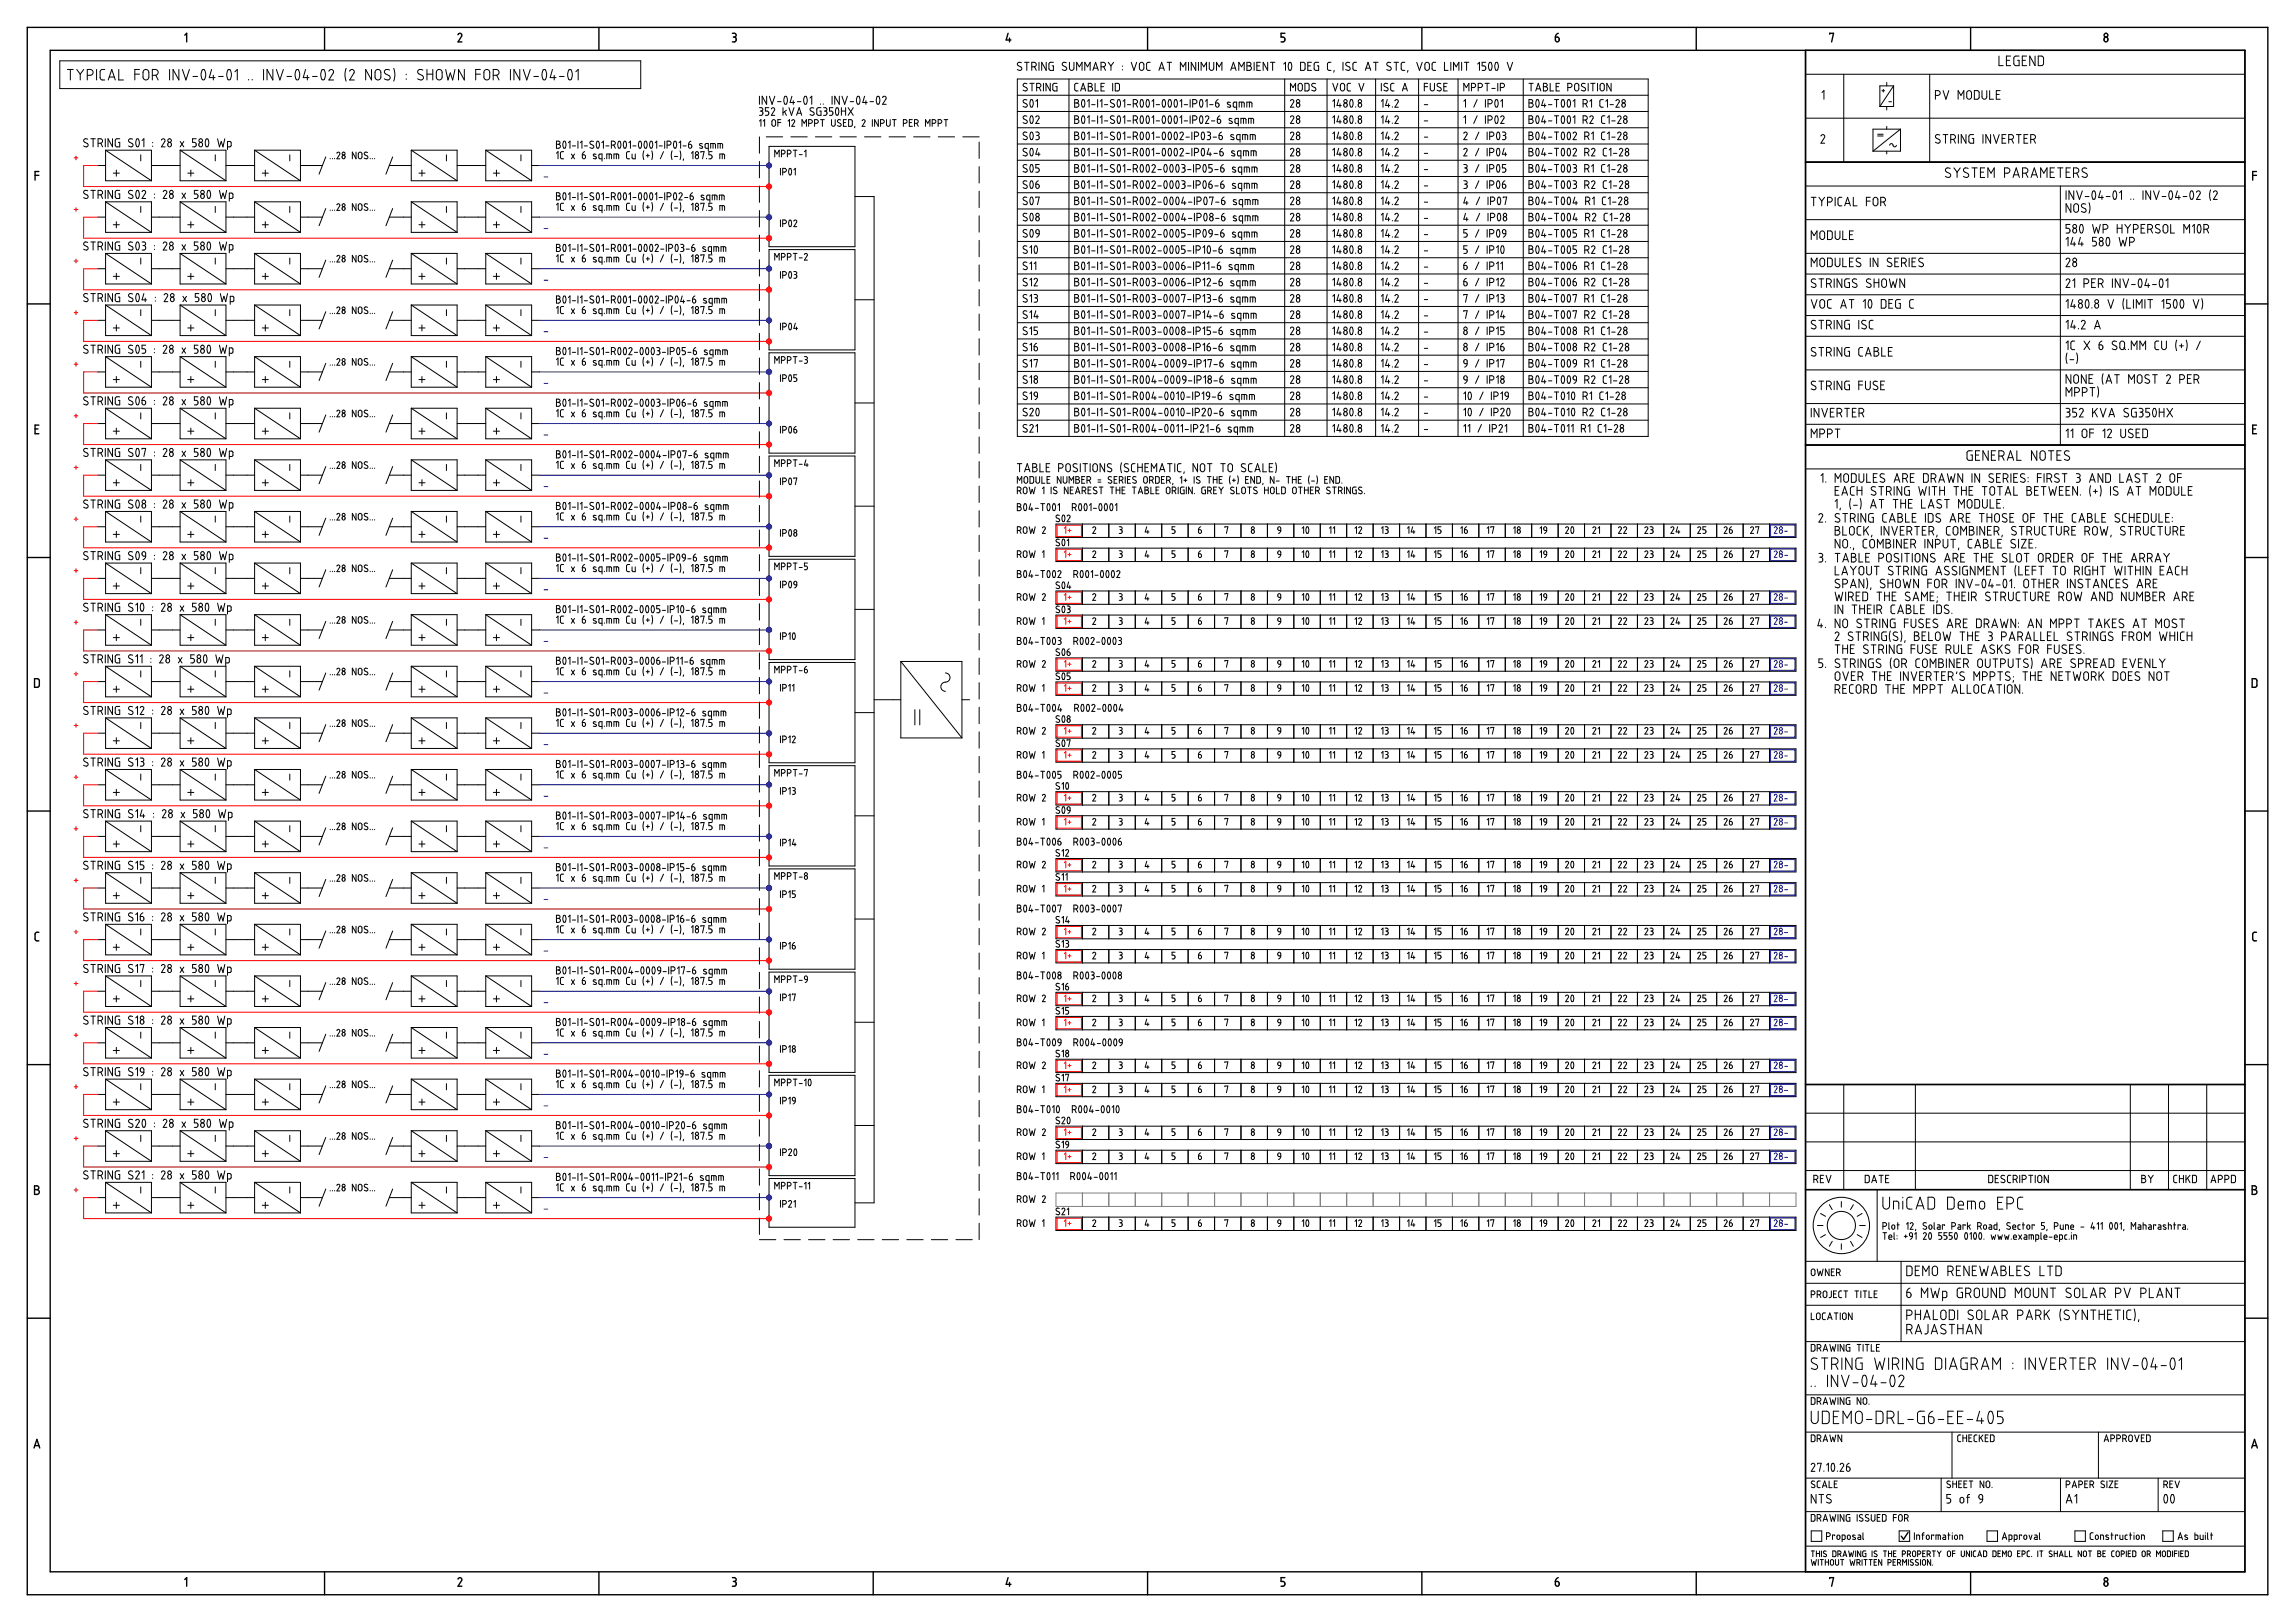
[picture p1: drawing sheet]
<svg xmlns="http://www.w3.org/2000/svg" width="841mm" height="594mm" viewBox="0 0 841 594" stroke-linecap="round" stroke-linejoin="round" font-family="sans-serif">
<g fill="none" stroke="#000" stroke-width=".51">
<path d="M10 10h821.1v574.1h-821.1zM18.4 18.4h804.3v557.3h-804.3zM67.7 12.9l.7-.7v3.1M118.9 10v8.4M167.9 12.7a.71 .71 0 0 1 .9-.5 .71 .71 0 0 1 .4 1l-1.3 2.1h1.3M219.5 10v8.4M268.4 12.2h.7a.7 .7 0 0 1 .7 .7 .7 .7 0 0 1-.7 .7M268.4 15.3h.7M268.7 13.6h.4M269.1 13.6l.6 .4 .1 .6-.2 .5-.5 .2M320 10v8.4M369.4 12.2l-.7 2.4h1.8"/>
<path d="M370 13.9v1.4M420.5 10v8.4M469.5 15.3h.7M470.9 12.2h-1.4v1.4h.9l.4 .4v.9l-.6 .4M521.1 10v8.4M570 14.6a.81 .81 0 0 0 1.4 .4 .81 .81 0 0 0-.4-1.4h-1v1M571 12.2l-.8 .7-.2 .7M621.6 10v8.4M661.6 18.4v557.3M670.5 12.5v-.3h1.4l-.7 3.1M722.1 10v8.4M771.3 13.8a.77 .77 0 0 1 1 .2 .77 .77 0 0 1-.1 1 .77 .77 0 0 1-1.1-.1z"/>
<path d="M661.6 59.4h161.1M12.8 64.2h1.4M14.2 62.8h-1.4v3.2M825.5 64.2h1.4M826.9 62.8h-1.4v3.2M10 111.3h8.4M822.7 111.3h8.4M12.8 157.1h1.1M14.2 155.7h-1.4v3.2h1.4M825.5 157.1h1.1M826.9 155.7h-1.4v3.2h1.4M661.6 163h161.1"/>
<path d="M10 204.2h8.4M822.7 204.2h8.4M12.7 248.6h1.3l.4 .4v2l-.4 .7h-1.3zM825.3 248.6h1.3l.4 .4 .1 2-.5 .7h-1.3zM10 297.1h8.4M822.7 297.1h8.4M14.2 341.5h-.9l-.5 .7 .1 2 .4 .3 .9 .1M826.9 341.5h-1l-.4 .7 .1 2 .3 .3 1 .1M10 389.9h8.4M661.6 397.2h161.1M822.7 389.9h8.4M12.7 434.3h.8a.7 .7 0 0 1 .7 .7 .7 .7 0 0 1-.7 .7 .87 .87 0 0 1 .9 .9 .87 .87 0 0 1-.9 .9h-.8z"/>
<path d="M12.7 435.7h.8M661.6 435.7h161.1M825.3 434.3h.9a.7 .7 0 0 1 .7 .7 .7 .7 0 0 1-.7 .7 .87 .87 0 0 1 .9 .9 .87 .87 0 0 1-.9 .9h-.9zM825.3 435.7h.9M10 482.8h8.4M822.7 482.8h8.4M12.5 530.4l1-3.2 1.1 3.2M12.8 529.5h1.5M825.1 530.4l1.1-3.2 1 3.2M825.4 529.5h1.5M67.7 578.5l.7-.7v3.2M118.9 575.7v8.4"/>
<path d="M167.9 578.4a.71 .71 0 0 1 .9-.5 .71 .71 0 0 1 .4 1l-1.3 2.1h1.3M219.5 575.7v8.4M268.4 577.8h.7a.7 .7 0 0 1 .7 .7 .7 .7 0 0 1-.7 .7 .89 .89 0 0 1 .7 .9 .89 .89 0 0 1-.7 .9h-.7M268.7 579.2h.4M320 575.7v8.4M369.4 577.8l-.7 2.5h1.8M370 579.6v1.4M420.5 575.7v8.4M470.2 579.2a.89 .89 0 0 1 .7 .9 .89 .89 0 0 1-.7 .9h-.7M470.9 577.8h-1.4v1.4h.7M521.1 575.7v8.4M570.7 579.2a.79 .79 0 0 1 .8 .7 .79 .79 0 0 1-.6 .9 .79 .79 0 0 1-.9-.5"/>
<path d="M570.7 579.2h-.7v1.1M571 577.8l-.8 .7-.2 .7M621.6 575.7v8.4M670.5 578.2v-.4h1.4l-.7 3.2M699.2 561.3l-1.6 2.5-.9-1.2M722.1 575.7v8.4M771.3 579.4a.77 .77 0 0 1 1 .2 .77 .77 0 0 1-.1 1.1 .77 .77 0 0 1-1.1-.1z"/>
<circle cx="771.8" cy="12.9" r=".7"/>
<circle cx="771.8" cy="578.5" r=".7"/>
</g>
<g fill="none" stroke="#000" stroke-width=".37">
<path d="M21.9 22.3h212.9v10.1h-212.9zM24.7 25.4h2.1M25.8 25.4v3.9M28.1 25.4l1.3 1.8M29.4 27.2v2.1M30.7 25.4l-1.3 1.8M32 27.6h1a1.07 1.07 0 0 0 1.1-1.1 1.07 1.07 0 0 0-1.1-1.1h-1v3.9M35.4 25.4v3.9M38.4 25.4l-1.2 .1-.5 .8v2.5l.5 .4 1.2 .1M39.7 29.3l1.3-3.9 1.2 3.9M40 28.2h1.9M43.5 25.4v3.9h1.7"/>
<path d="M49.4 27.2h1.7M51.1 25.4h-1.7v3.9M52.8 25.6l.7-.2 .8 .5 .2 2.3a1.07 1.07 0 0 1-1 1.1 1.07 1.07 0 0 1-1.1-1.1l.1-2zM55.8 27.6h1.1a1.07 1.07 0 0 0 1.1-1.1 1.07 1.07 0 0 0-1.1-1.1h-1.1v3.9M57.1 27.6l.9 1.7M62.1 25.4v3.9M65.6 25.4v3.9l-2.2-3.9v3.9M66.8 25.4l1.3 3.9 1.3-3.9M70.7 28h1.7M74.1 25.7l.1-.2a.85 .85 0 0 1 .9 .2 .85 .85 0 0 1 .2 .9l.1 .4a1.68 1.68 0 0 1-1 2.3 3.2 3.2 0 0 1-.3-3.6zM77.5 25.4l-.8 3h2.1M78.2 27.6v1.7"/>
<path d="M80.1 28h1.7M83.5 25.7l.1-.2a.85 .85 0 0 1 1 .2 .85 .85 0 0 1 .1 .9l.1 .4a1.68 1.68 0 0 1-1 2.3 3.2 3.2 0 0 1-.3-3.6zM86.1 26.3l.9-.9v3.9M91.1 29.1v.2M92.4 29.1v.2M96.6 25.4v3.9M100 25.4v3.9l-2.1-3.9v3.9M101.3 25.4l1.3 3.9 1.2-3.9M105.1 28h1.7M108.6 25.7l.1-.2a.85 .85 0 0 1 .9 .2 .85 .85 0 0 1 .2 .9v.4a1.68 1.68 0 0 1-1 2.3 3.2 3.2 0 0 1-.2-3.6zM112 25.4l-.9 3h2.2M112.6 27.6v1.7"/>
<path d="M114.5 28h1.7M118 25.7l.1-.2a.85 .85 0 0 1 .9 .2 .85 .85 0 0 1 .2 .9v.4a1.68 1.68 0 0 1-1 2.3 3.2 3.2 0 0 1-.2-3.6zM120.5 26.1a.87 .87 0 0 1 1.2-.6 .87 .87 0 0 1 .4 1.2l-1.6 2.6h1.7M126.8 25a6.7 6.7 0 0 0 0 4.7M128.1 26.1a.87 .87 0 0 1 1.2-.6 .87 .87 0 0 1 .4 1.2l-1.6 2.6h1.7M136.1 25.4v3.9l-2.1-3.9v3.9M137.6 25.9a1.07 1.07 0 0 1 1.2-.4 1.07 1.07 0 0 1 .8 1v1.7a1.07 1.07 0 0 1-1.1 1.1 1.07 1.07 0 0 1-1.1-1.1zM142.8 25.7a1.01 1.01 0 0 0-1.5-.1 1.01 1.01 0 0 0 0 1.5l1.2 .6a.99 .99 0 0 1 .1 1.5 .99 .99 0 0 1-1.5-.2l-.2-.1M144.3 25a6.7 6.7 0 0 1 0 4.7M148.9 27.2v.2M148.9 28.9v.2M155 25.7a1.01 1.01 0 0 0-1.5-.1 1.01 1.01 0 0 0 0 1.5l1.2 .6a.99 .99 0 0 1 .1 1.5 .99 .99 0 0 1-1.5-.2l-.3-.1"/>
<path d="M156.5 27.2h2.1M156.5 25.4v3.9M158.6 25.4v3.9M160.3 25.6l.7-.2 .8 .5 .2 2.3a1.07 1.07 0 0 1-1 1.1 1.07 1.07 0 0 1-1.1-1.1v-2zM163.3 25.4l.9 3.9 .8-2.6 .9 2.6 .8-3.9M170.2 25.4v3.9l-2.2-3.9v3.9M174.3 27.2h1.7M176 25.4h-1.7v3.9M177.5 25.9a1.08 1.08 0 0 1 1.2-.4 1.08 1.08 0 0 1 .8 1v1.7a1.07 1.07 0 0 1-1.1 1.1 1.07 1.07 0 0 1-1.1-1.1zM180.7 27.6h1.1a1.07 1.07 0 0 0 1.1-1.1 1.07 1.07 0 0 0-1.1-1.1h-1.1v3.9M182 27.6l.9 1.7M187 25.4v3.9"/>
<path d="M190.5 25.4v3.9l-2.2-3.9v3.9M191.8 25.4l1.2 3.9 1.3-3.9M195.6 28h1.7M199 25.7l.2-.2a.85 .85 0 0 1 .9 .2 .85 .85 0 0 1 .1 .9l.1 .4a1.68 1.68 0 0 1-1 2.3 3.2 3.2 0 0 1-.3-3.6zM202.5 25.4l-.9 3h2.2M203.1 27.6v1.7M205 28h1.7M208.4 25.7l.2-.2a.85 .85 0 0 1 .9 .2 .85 .85 0 0 1 .2 .9v.4a1.68 1.68 0 0 1-1 2.3 3.2 3.2 0 0 1-.3-3.6zM211 26.3l.9-.9v3.9M278.3 35.2v3M278.3 39.4h.6M278.9 39.4a.62 .62 0 0 1 .7 .7 .62 .62 0 0 1-.7 .6"/>
<path d="M280.9 35.2v3l-1.6-3v3M281.7 39.4h-1.2v1.3h.6a.79 .79 0 0 1 .6 .8 .79 .79 0 0 1-.6 .7h-.6M281.9 35.2l1 3 1-3M282.7 39.9a.63 .63 0 0 1 .8-.4 .63 .63 0 0 1 .3 .9l-1.1 1.8h1.2M284.9 37.2h1.3M286.9 39.4v2.8M287.6 35.4l.1-.1a1.41 1.41 0 0 1 .8 2.1l-.4 .8a1.41 1.41 0 0 1-.8-2.2zM289.1 39.4l.9 2.8 1-2.8M290.2 35.2l-.7 2.3h1.7M290.7 36.9v1.3M292.2 37.2h1.3M294.8 35.4l.2-.1a1.41 1.41 0 0 1 .7 2.1l-.3 .8a1.41 1.41 0 0 1-.8-2.2z"/>
<path d="M296.8 35.9l.7-.7v3M298.2 39.6a.74 .74 0 0 0-1.1-.1 .74 .74 0 0 0 .1 1.1l.8 .5a.72 .72 0 0 1 .1 1.1 .72 .72 0 0 1-1.1-.1l-.2-.2M299.9 39.4l-.6 .7v1.5l.4 .6h1.2v-1.5h-.5M299.9 39.4h1M300.7 38.1v.1M301.7 38.1v.1M301.8 39.4h.6M302.4 39.4a.62 .62 0 0 1 .6 .7 .62 .62 0 0 1-.6 .6M304.9 35.2v3M305.2 39.4h-1.2v1.3h.6a.79 .79 0 0 1 .6 .8 .79 .79 0 0 1-.6 .7h-.6M306.5 39.6l.1-.1a1.32 1.32 0 0 1 .7 2l-.3 .7a1.32 1.32 0 0 1-.8-2zM307.6 35.2v3l-1.7-3v3"/>
<path d="M308.3 39.4v2.8M308.5 35.2l1 3 1-3M309.9 39.4v2.8M310.8 39.4l1.9 2.8M311.5 37.2h1.3M312.7 39.4l-1.9 2.8M314.2 35.4l.1-.1a1.41 1.41 0 0 1 .8 2.1l-.4 .8a1.41 1.41 0 0 1-.8-2.2zM316.8 35.2l-.6 2.3h1.6M317.3 36.9v1.3M318.8 37.2h1.3M321.4 35.4l.2-.1a1.41 1.41 0 0 1 .8 2.1l-.4 .8a1.41 1.41 0 0 1-.8-2.2zM323.4 35.7a.67 .67 0 0 1 .9-.4 .67 .67 0 0 1 .4 .9"/>
<path d="M324.7 36.2l-1.3 2h1.4M372.8 34.9h231.2M372.8 28.9h231.2v131h-231.2zM374.3 23a.79 .79 0 0 0-1.2-.1 .79 .79 0 0 0 .1 1.2l.9 .4a.76 .76 0 0 1 .1 1.2 .76 .76 0 0 1-1.2-.1l-.2-.1M375.5 22.8h1.6M376.3 22.8v3M376.3 30.7a.74 .74 0 0 0-1.1-.1 .74 .74 0 0 0 .1 1.1l.8 .4a.72 .72 0 0 1 .1 1.1 .72 .72 0 0 1-1.1-.1l-.2-.1M376.3 36.6a.74 .74 0 0 0-1.1-.1 .74 .74 0 0 0 .1 1.1l.8 .5a.72 .72 0 0 1 .1 1.1 .72 .72 0 0 1-1.1-.1l-.2-.1M377.4 30.5h1.6M377.7 36.6l.1-.1a1.32 1.32 0 0 1 .8 2l-.4 .7a1.32 1.32 0 0 1-.7-2zM378.1 24.5h.8a.83 .83 0 0 0 .9-.9 .83 .83 0 0 0-.9-.8h-.8v3M378.2 30.5v2.8"/>
<path d="M379.1 24.4l.7 1.4M379.6 37.1l.6-.6v2.8M379.9 32.1h.8a.78 .78 0 0 0 .7-.8 .78 .78 0 0 0-.7-.8h-.8v2.8M380.7 22.8v3M380.8 32l.6 1.3M382.4 30.5v2.8M383.4 22.8v3l-1.7-3v3M384.9 30.5v2.8l-1.6-2.8v2.8M386 22.8l-1.2 .1-.4 .3v1.9l.4 .6 1.2 .1v-1.7h-.4M387.3 30.5l-1.1 .1-.3 .3-.1 1.8 .4 .6h1.1v-1.6h-.4M390.7 23a.79 .79 0 0 0-1.1-.1 .79 .79 0 0 0 0 1.2l1 .4a.76 .76 0 0 1 0 1.2 .76 .76 0 0 1-1.1-.1l-.2-.1M391.7 28.9v131"/>
<path d="M391.9 22.8v2.2a.83 .83 0 0 0 .8 .8 .83 .83 0 0 0 .9-.8v-2.2M393.8 36.5h.8a.62 .62 0 0 1 .6 .6 .62 .62 0 0 1-.6 .6 .78 .78 0 0 1 .8 .8 .78 .78 0 0 1-.8 .8h-.8zM393.8 37.7h.8M394.5 25.8v-3l1 1.7 1-1.7v3M395.1 30.5l-.9 .1-.4 .5 .1 1.8 .3 .4h.9M396 33.3l.9-2.8 1 2.8M396.3 32.5h1.3M396.6 36.6l.2-.1a1.32 1.32 0 0 1 .7 2l-.4 .7a1.32 1.32 0 0 1-.7-2zM397.5 25.8v-3l1 1.7 1-1.7v3M398.5 37.1l.6-.6v2.8M398.8 30.5h.8a.62 .62 0 0 1 .6 .6 .62 .62 0 0 1-.6 .7 .78 .78 0 0 1 .8 .7 .78 .78 0 0 1-.8 .8h-.8zM398.8 31.7h.8"/>
<path d="M400 38.3h1.3M400.5 25.8l1-3 1 3M400.8 25h1.4M401.3 30.5v2.8h1.2M402.2 36.5v2.8M403.2 37.1l.6-.6v2.8M403.5 24.5h.8a.83 .83 0 0 0 .8-.9 .83 .83 0 0 0-.8-.8h-.8v3M403.5 31.7h.9M404.5 24.4l.6 1.4M404.7 30.5h-1.2v2.8h1.2M404.7 38.3h1.3M406.1 22.8l1 1.3"/>
<path d="M407.1 24.1v1.7M407.8 30.5v2.8M408.1 22.8l-1 1.3M408.3 36.6a.74 .74 0 0 0-1.1-.1 .74 .74 0 0 0 0 1.1l.9 .5a.72 .72 0 0 1 .1 1.1 .72 .72 0 0 1-1.1-.1l-.2-.1M408.7 30.5l1.2 .1 .3 .3v1.8l-.3 .6h-1.2zM409.7 36.6l.1-.1a1.32 1.32 0 0 1 .8 2l-.4 .7a1.32 1.32 0 0 1-.7-2zM411.3 24.1v.2M411.3 25.5v.1M411.6 37.1l.6-.6v2.8M413.1 38.3h1.3M414.5 22.8l1 3 1-3M415.3 38h.8a.78 .78 0 0 0 .8-.8 .78 .78 0 0 0-.8-.7h-.8v2.8"/>
<path d="M416.2 38l.7 1.3M417.5 25a.83 .83 0 0 0 .9 .8 .83 .83 0 0 0 .8-.8M417.5 23.6a.83 .83 0 0 1 .9-.8 .83 .83 0 0 1 .8 .8M417.5 23.6v1.4M418.1 36.6l.1-.1a1.32 1.32 0 0 1 .8 2l-.4 .7a1.32 1.32 0 0 1-.7-2zM419.2 23.6v1.4M420.3 36.6l.1-.1a1.32 1.32 0 0 1 .7 2l-.3 .7a1.32 1.32 0 0 1-.8-2zM420.8 22.8l-.4 .2-.2 .5v1.9l.6 .4M420.8 22.8h.7M420.8 25.8h.7M422.1 37.1l.7-.6v2.8M423.7 38.3h1.2"/>
<path d="M424.7 25.8l1-3 1 3M425 25h1.4M426.2 36.6l.1-.1a1.32 1.32 0 0 1 .7 2l-.3 .7a1.32 1.32 0 0 1-.7-2zM427.7 22.8h1.6M428.4 36.6l.1-.1a1.32 1.32 0 0 1 .7 2l-.3 .7a1.32 1.32 0 0 1-.8-2zM428.5 22.8v3M430.5 36.6l.2-.1a1.32 1.32 0 0 1 .7 2l-.4 .7a1.32 1.32 0 0 1-.7-2zM432.4 37.1l.6-.6v2.8M432.6 25.8v-3l1 1.7 1-1.7v3M434 38.3h1.2M435.5 22.8v3M436.1 36.5v2.8"/>
<path d="M437.1 38h.8a.78 .78 0 0 0 .7-.8 .78 .78 0 0 0-.7-.7h-.8v2.8M438.2 22.8v3l-1.7-3v3M439.2 22.8v3M439.9 36.6l.1-.1a1.32 1.32 0 0 1 .7 2l-.3 .7a1.32 1.32 0 0 1-.8-2zM440.2 25.8v-3l1 1.7 1-1.7v3M441.7 37.1l.7-.6v2.8M443.1 22.8v2.2a.83 .83 0 0 0 .9 .8 .83 .83 0 0 0 .8-.8v-2.2M443.3 38.3h1.2M445.5 38.6a.72 .72 0 0 0 1.2 .4 .72 .72 0 0 0-.4-1.2l-.8-.1v1M445.8 25.8v-3l1 1.7 1-1.7v3M446.4 36.5l-.7 .6-.2 .6M450.8 38.5a.39 .39 0 0 1 .2 .5 .39 .39 0 0 1-.4 .3l-.8-.2"/>
<path d="M450.8 37.6a.52 .52 0 0 0-.7-.2 .52 .52 0 0 0-.1 .7l.8 .4M451 25.8l1-3 1 3M451.3 25h1.4M453.2 39.3l-1.2-.3-.1-1.1 .3-.4 1-.1v2.8M454 25.8v-3l1 1.7 1-1.7v3M454.1 39.3v-1.9h1.4l.5 .5v1.4M455 37.4v1.9M456.9 39.3v-1.9h1.4l.5 .5v1.4M456.9 22.8h.9a.66 .66 0 0 1 .6 .7 .66 .66 0 0 1-.6 .6 .82 .82 0 0 1 .8 .9 .82 .82 0 0 1-.8 .8h-.9zM456.9 24.1h.9M457.9 37.4v1.9M459.6 22.8v3"/>
<path d="M460.6 24.1h1M461.9 22.8h-1.3v3h1.3M464.5 22.8v3l-1.6-3v3M465.5 22.8h1.7M466.4 22.8v3M470.4 23.5l.7-.7v3M470.8 28.9v131M472.4 23l.1-.1a1.41 1.41 0 0 1 .8 2.1l-.4 .7a1.41 1.41 0 0 1-.7-2.1zM472.9 36.9a.63 .63 0 0 1 .8-.4 .63 .63 0 0 1 .4 .9l-1.2 1.9h1.3M472.9 33.3v-2.8l.9 1.6 1-1.6v2.8M475.7 31.3v1.2a.78 .78 0 0 0 .8 .8 .78 .78 0 0 0 .8-.8v-1.2M475.7 31.3a.78 .78 0 0 1 .8-.8 .78 .78 0 0 1 .8 .8"/>
<path d="M476.6 22.8l1.3 .1 .3 .3 .1 1.9-.4 .6-1.3 .1zM478.2 30.5l1.2 .1 .3 .3v1.8l-.3 .6h-1.2zM479.3 24.1h1M480.6 22.8h-1.3v3h1.3M482.1 30.7a.74 .74 0 0 0-1.1-.1 .74 .74 0 0 0 0 1.1l.9 .4a.72 .72 0 0 1 .1 1.1 .72 .72 0 0 1-1.1-.1l-.2-.1M483.2 22.8l-1.2 .1-.4 .3v1.9l.4 .6 1.2 .1v-1.7h-.5M486.3 28.9v131M487.8 22.8l-.9 .1-.4 .6v1.9l.4 .3 .9 .1M488.4 30.5l.9 2.8 1-2.8M488.4 37.1l.6-.6v2.8M488.9 25.8l-.1 .7M490.6 36.5l-.7 2.2h1.6"/>
<path d="M491 38v1.3M491.2 31.3v1.2a.78 .78 0 0 0 .8 .8 .78 .78 0 0 0 .8-.8v-1.2M491.2 31.3a.78 .78 0 0 1 .8-.8 .78 .78 0 0 1 .8 .8M492.1 22.8v3M494.6 23a.79 .79 0 0 0-1.2-.1 .79 .79 0 0 0 .1 1.2l.9 .4a.76 .76 0 0 1 .1 1.2 .76 .76 0 0 1-1.1-.1l-.3-.1M494.9 30.5l-.8 .1-.4 .5v1.8l.4 .4h.8M494.9 36.6l.2-.1a1.32 1.32 0 0 1 .7 2l-.4 .7a1.32 1.32 0 0 1-.7-2zM496.8 39.1v.2M497.1 22.8l-.9 .1-.4 .6v1.9l.4 .3 .9 .1M498 30.5l.9 2.8 .9-2.8M499 38.3a.71 .71 0 0 0-1-.4 .71 .71 0 0 0-.3 1.1 .71 .71 0 0 0 1.1 .1l.2-.5M499 38.3v.4"/>
<path d="M500.3 25.8l1-3 1 3M500.6 25h1.5M503.3 22.8h1.7M504.1 28.9v131M504.1 22.8v3M506.2 30.5v2.8M506.2 37.1l.6-.6v2.8M508.4 36.5l-.7 2.2h1.6M508.5 30.7a.74 .74 0 0 0-1.1-.1 .74 .74 0 0 0 .1 1.1l.8 .4a.72 .72 0 0 1 .1 1.1 .72 .72 0 0 1-1.1-.1l-.2-.1M508.8 38v1.3M509.7 23a.79 .79 0 0 0-1.2-.1 .79 .79 0 0 0 .1 1.2l.9 .4a.76 .76 0 0 1 .1 1.2 .76 .76 0 0 1-1.2-.1l-.2-.1M510.2 39.1v.2"/>
<path d="M510.8 22.8h1.7M510.9 30.5l-.9 .1-.4 .5 .1 1.8 .3 .4h.9M511.2 36.9a.63 .63 0 0 1 .8-.4 .63 .63 0 0 1 .3 .9l-1.1 1.9h1.2M511.7 22.8v3M513.9 33.3l.9-2.8 1 2.8M514.2 32.5h1.3M514.8 22.8l-.9 .1-.4 .6v1.9l.4 .3 .9 .1M516 25.8l-.2 .7M519.2 22.8l1 3 1-3M519.9 28.9v131M521.9 31.7h1.3M521.9 38.3h1.3"/>
<path d="M522.2 23.6a.83 .83 0 0 1 .8-.8 .83 .83 0 0 1 .8 .8v1.4a.83 .83 0 0 1-.8 .8 .83 .83 0 0 1-.8-.8M522.2 23.6v1.4M523.2 30.5h-1.3v2.8M524.1 30.5v2a.78 .78 0 0 0 .8 .8 .78 .78 0 0 0 .8-.8v-2M526.1 22.8l-.9 .1-.4 .6 .1 1.9 .3 .3 .9 .1M528 30.7a.74 .74 0 0 0-1.1-.1 .74 .74 0 0 0 .1 1.1l.8 .4a.72 .72 0 0 1 .1 1.1 .72 .72 0 0 1-1.1-.1l-.2-.1M529.1 31.7h.9M529.3 22.8v3h1.4M530.4 30.5h-1.3v2.8h1.3M531.7 22.8v3M532.7 25.8v-3l.9 1.7 1-1.7v3M534.3 28.9v131"/>
<path d="M535.6 22.8v3M536.4 33.3v-2.8l1 1.6 .9-1.6v2.8M536.4 37.1l.6-.6v2.8M536.6 22.8h1.7M537.4 22.8v3M539.2 32.1h.8a.78 .78 0 0 0 .8-.8 .78 .78 0 0 0-.8-.8h-.8v2.8M541.3 36.5l-1.2 2.8M541.5 23.5l.7-.7v3M541.7 32.1h.8a.78 .78 0 0 0 .8-.8 .78 .78 0 0 0-.8-.8h-.8v2.8M544.2 30.5h1.6M544.3 36.5v2.8M544.5 22.8h-1.4v1.3h.7a.84 .84 0 0 1 .7 .9 .84 .84 0 0 1-.7 .8h-.7"/>
<path d="M545 30.5v2.8M545.3 38h.8a.78 .78 0 0 0 .7-.8 .78 .78 0 0 0-.7-.7h-.8v2.8M545.8 23l.1-.1a1.41 1.41 0 0 1 .8 2.1l-.4 .7a1.41 1.41 0 0 1-.8-2.1zM546.7 32.4h1.2M548.1 36.6l.1-.1a1.32 1.32 0 0 1 .7 2l-.3 .7a1.32 1.32 0 0 1-.7-2zM548.1 23l.1-.1a1.41 1.41 0 0 1 .8 2.1l-.4 .7a1.41 1.41 0 0 1-.7-2.1zM548.9 30.5v2.8M549.8 32.1h.8a.78 .78 0 0 0 .8-.8 .78 .78 0 0 0-.8-.8h-.8v2.8M550 37.1l.6-.6v2.8M552.3 22.8l1 3 1-3M558.2 28.9v131M560.3 36.5h.8a.62 .62 0 0 1 .6 .6 .62 .62 0 0 1-.6 .6 .78 .78 0 0 1 .8 .8 .78 .78 0 0 1-.8 .8h-.8z"/>
<path d="M560.3 30.5h1.5M560.3 37.7h.8M561.1 30.5v2.8M562.8 33.3l.9-2.8 1 2.8M563.1 32.5h1.3M563.1 36.6l.1-.1a1.32 1.32 0 0 1 .8 2l-.4 .7a1.32 1.32 0 0 1-.7-2zM565.6 30.5h.8a.62 .62 0 0 1 .6 .6 .62 .62 0 0 1-.6 .7 .78 .78 0 0 1 .7 .7 .78 .78 0 0 1-.7 .8h-.8zM565.6 31.7h.8M565.6 36.5l-.6 2.2h1.5M566.1 38v1.3M567.5 38.3h1.2M568.1 30.5v2.8h1.2"/>
<path d="M569.6 36.5h1.6M570.3 31.7h.9M570.4 36.5v2.8M571.5 30.5h-1.2v2.8h1.2M572.4 36.6l.2-.1a1.32 1.32 0 0 1 .7 2l-.4 .7a1.32 1.32 0 0 1-.7-2zM574.5 32.1h.8a.78 .78 0 0 0 .8-.8 .78 .78 0 0 0-.8-.8h-.8v2.8M574.6 36.6l.1-.1a1.32 1.32 0 0 1 .8 2l-.4 .7a1.32 1.32 0 0 1-.7-2zM576.5 37.1l.6-.6v2.8M577 31.3a.78 .78 0 0 1 .8-.8 .78 .78 0 0 1 .8 .8M577 31.3v1.2a.78 .78 0 0 0 .8 .8 .78 .78 0 0 0 .8-.8v-1.2M580.1 38h.8a.78 .78 0 0 0 .8-.8 .78 .78 0 0 0-.8-.7h-.8v2.8M580.9 30.7a.74 .74 0 0 0-1.1-.1 .74 .74 0 0 0 .1 1.1l.8 .4a.72 .72 0 0 1 .1 1.1 .72 .72 0 0 1-1.1-.1l-.2-.1"/>
<path d="M581.1 38l.6 1.3M582 30.5v2.8M582.6 37.1l.6-.6v2.8M582.9 30.5h1.6M583.7 30.5v2.8M585.4 30.5v2.8M586.4 31.3a.78 .78 0 0 1 .7-.8 .78 .78 0 0 1 .8 .8M586.4 31.3v1.2a.78 .78 0 0 0 .7 .8 .78 .78 0 0 0 .8-.8v-1.2M587.5 36.5h-.8l-.4 .6v1.8l.4 .3 .8 .1M588.5 37.1l.6-.6v2.8M590 38.3h1.2M590.4 30.5v2.8l-1.6-2.8v2.8"/>
<path d="M592.2 36.9a.63 .63 0 0 1 .8-.4 .63 .63 0 0 1 .4 .9l-1.2 1.9h1.2M661.6 27.2h161.1M667.7 33.9l.7-.7v3.1M675.7 27.2v32.2M689.6 33.2h1M690.1 32.7v1M691.4 30.2v1.3M691.4 39v1.3M692.2 37.3h1M693.9 31.5v7.5h-5M693.9 31.5h-5v7.5M693.9 31.5l-5 7.5"/>
<path d="M707.2 27.2v32.2M709.3 34.9h.8a.88 .88 0 0 0 .9-.8 .88 .88 0 0 0-.9-.9h-.8v3.1M712.1 33.2l1 3.1 1.1-3.1M717.6 36.3v-3.1l1 1.7 1.1-1.7v3.1M721 33.4l.6-.2 .6 .2 .3 2.1a.88 .88 0 0 1-.9 .8 .88 .88 0 0 1-.9-.8zM723.5 33.2h1.3l.4 .4 .1 2-.5 .7h-1.3zM726.3 33.2v2.3a.88 .88 0 0 0 .9 .8 .88 .88 0 0 0 .9-.8v-2.3M729.1 33.2v3.1h1.4M731.6 34.6h1M732.5 20.5v3.5h1.6M733 33.2h-1.4v3.1h1.4M735.3 22.1h1.1"/>
<path d="M736.8 20.5h-1.5v3.5h1.5M739.9 20.5l-1.4 .1-.5 .4v2.3l.5 .7h1.4v-1.9h-.6M741.1 22.1h1.2M742.7 20.5h-1.6v3.5h1.6M745.8 20.5v3.5l-2-3.5v3.5M746.9 20.5l1.5 .1 .4 .4 .1 2.3-.5 .7h-1.5zM31 52.1l.9 .4M31.9 52.5a.76 .76 0 0 1 .1 1.2 .76 .76 0 0 1-1.1-.1l-.2-.1M32.1 51a.79 .79 0 0 0-1.1-.1 .79 .79 0 0 0 0 1.2M33.3 50.8h1.6M34.1 50.8v3M35.9 52.5h.9a.83 .83 0 0 0 .8-.9 .83 .83 0 0 0-.8-.8h-.9v3"/>
<path d="M36.9 52.5l.7 1.3M38.6 50.8v3M38.7 55h16.8v11.2M38.7 55v11.2h16.8M38.7 55l16.8 11.2M41.2 50.8v3l-1.6-3v3M43.9 50.8l-1.3 .1-.3 .3-.1 1.9 .4 .6 1.3 .1v-1.7h-.5M48.4 52.5a.76 .76 0 0 1 .1 1.2 .76 .76 0 0 1-1.2-.1l-.2-.1M48.6 51a.79 .79 0 0 0-1.2-.1 .79 .79 0 0 0 .1 1.2l.9 .4M50.1 51l.1-.1a1.41 1.41 0 0 1 .8 2.1l-.4 .7a1.41 1.41 0 0 1-.8-2.1zM51.6 56.7v2.2M52 51.5l.7-.7v3"/>
<path d="M55.9 52.1v.2M55.9 53.5v.1M59.2 51.3a.67 .67 0 0 1 .9-.4 .67 .67 0 0 1 .3 .9M60.4 51.8l-1.2 2h1.3M66 55h16.8v11.2M66 55v11.2h16.8M66 55l16.8 11.2M66 51.8l1.4 2M67.4 51.8l-1.4 2M70.6 53.8h.6M71.2 52.1a.84 .84 0 0 1 .7 .9 .84 .84 0 0 1-.7 .8M71.9 50.8h-1.3v1.3h.6"/>
<path d="M72.9 52.8v.3M72.9 52.8a.75 .75 0 0 1 1-.4 .75 .75 0 0 1 .3 1.1 .75 .75 0 0 1-1.1 .1l-.2-.5M75.5 51l.2-.1a1.41 1.41 0 0 1 .7 2.1l-.4 .7a1.41 1.41 0 0 1-.7-2.1zM78.9 56.7v2.2M79.7 50.8l.7 3 .7-2 .6 2 .7-3M84.2 51.8h-.8v3M84.2 51.8l.5 .5-.1 1.2-1.2 .3M93.3 55h16.8v11.2M93.3 55v11.2h16.8M93.3 55l16.8 11.2M106.2 56.7v2.2M119.4 57.5l-2.5 6.3"/>
<path d="M121 58v.2M121.8 58v.2M122.6 58v.2M123.5 56.1a.55 .55 0 0 1 .7-.3 .55 .55 0 0 1 .3 .7l-1 1.7h1M130.5 55.7v2.5l-1.4-2.5v2.5M131.3 57.5a.68 .68 0 0 0 .7 .7 .68 .68 0 0 0 .7-.7M131.3 56.4a.68 .68 0 0 1 .7-.7 .68 .68 0 0 1 .7 .7M131.3 56.4v1.1M132.7 56.4v1.1M134.7 55.9a.65 .65 0 0 0-1-.1 .65 .65 0 0 0 .1 .9l.7 .4a.62 .62 0 0 1 .1 1 .62 .62 0 0 1-.9-.1l-.2-.1M135.7 58v.2M136.5 58v.2"/>
<path d="M137.3 58v.2M143.9 57.5l-2.5 6.3M150.7 55h16.8v11.2M150.7 55v11.2h16.8M150.7 55l16.8 11.2M163.6 56.7v2.2M178 55h16.8v11.2M178 55v11.2h16.8M178 55l16.8 11.2M190.9 56.7v2.2M203.9 51.7h.7a.58 .58 0 0 1 .6 .6 .58 .58 0 0 1-.6 .6 .73 .73 0 0 1 .8 .7 .73 .73 0 0 1-.8 .7h-.7zM203.9 52.9h.7"/>
<path d="M203.9 56.1l.6-.6v2.7M205.4 57.6l.3 .5 .8 .1M206.5 51.8l.2-.1a1.57 1.57 0 0 1 .4 2.5l-.1 .1a1.57 1.57 0 0 1-.5-2.5zM206.5 55.5l-.8 .1-.3 .3v1.7M208.3 52.3l.6-.6v2.6M209.4 56.4l1.1 1.8M209.7 53.4h1.2M210.5 56.4l-1.1 1.8M211.8 51.7v2.6M212.7 52.3l.6-.6v2.6M213.4 57.6a.58 .58 0 0 0 .6 .6 .58 .58 0 0 0 .6-.6M213.4 56.7l1 .2 .2 .7"/>
<path d="M213.4 56.7v.9M214.1 53.4h1.2M214.3 55.5l-.7 .5-.2 .7M217.5 51.8a.69 .69 0 0 0-1.1-.1 .69 .69 0 0 0 .1 1.1l.8 .4a.66 .66 0 0 1 .1 1 .66 .66 0 0 1-1 0l-.2-.2M218.4 56.6a.49 .49 0 0 0-.7-.2 .49 .49 0 0 0-.1 .7l.9 .5a.62 .62 0 0 1-.4 .6 .62 .62 0 0 1-.7-.2M218.8 51.8l.1-.1a1.57 1.57 0 0 1 .5 2.5l-.2 .1a1.57 1.57 0 0 1-.4-2.5zM220.5 52.3l.6-.6v2.6M220.6 58.2l-1.1-.2 .2-1.5 .9-.1v2.6M221.5 58v.2M222 53.4h1.2M223.2 56.4v1.8M223.7 56.4h-1.3v1.8"/>
<path d="M223.7 56.4l.4 .5v1.3M224 53.1h.8a.73 .73 0 0 0 .7-.7 .73 .73 0 0 0-.7-.7h-.8v2.6M224.9 53.1l.6 1.2M225 58.2v-1.8l1.5 .1 .2 1.7M225.9 56.4v1.8M226.7 51.8l.1-.1a1.57 1.57 0 0 1 .5 2.5l-.2 .1a1.57 1.57 0 0 1-.4-2.5zM228.7 51.8l.1-.1a1.57 1.57 0 0 1 .5 2.5l-.1 .1a1.57 1.57 0 0 1-.5-2.5zM229.6 57.6l.3 .5 .9 .1M230.5 52.3l.5-.6v2.6M230.8 55.5l-.9 .1-.3 .3v1.7M231.6 56.4v1.3l.5 .5h.7v-1.8M231.9 53.4h1.2"/>
<path d="M234.3 51.8l.1-.1a1.57 1.57 0 0 1 .4 2.5l-.1 .1a1.57 1.57 0 0 1-.4-2.5zM235.9 55.2a4.6 4.6 0 0 0 0 3.3M236.3 51.8l.1-.1a1.57 1.57 0 0 1 .5 2.5l-.1 .1a1.57 1.57 0 0 1-.5-2.5zM236.8 57h1.2M237.4 56.4v1.2M238.3 51.8l.2-.1a1.57 1.57 0 0 1 .4 2.5l-.1 .1a1.57 1.57 0 0 1-.5-2.5zM238.8 55.2a4.6 4.6 0 0 1 0 3.3M240.1 52.3l.6-.6v2.6M241.6 53.4h1.1M243.1 55.5l-1.1 2.7M243.6 51.7v2.6M244.5 53.1h.7a.73 .73 0 0 0 .7-.7 .73 .73 0 0 0-.7-.7h-.7v2.6"/>
<path d="M246.3 55.2a4.6 4.6 0 0 0 0 3.3M247.1 51.8l.1-.1a1.57 1.57 0 0 1 .5 2.5l-.2 .1a1.57 1.57 0 0 1-.4-2.5zM247.2 57.3h1.1M248.8 52.3l.6-.6v2.6M249.2 55.2a4.6 4.6 0 0 1 0 3.3M250.3 53.4h1.2M250.5 58.2l-.1 .6M252.3 52.9h.6a.66 .66 0 0 1 .7 .5 .66 .66 0 0 1-.5 .8 .66 .66 0 0 1-.8-.5zM253.2 51.7l-.6 .4-.3 .8M253.4 56.1l.5-.6v2.7M254.8 57.6a.58 .58 0 0 0 .6 .6 .58 .58 0 0 0 .6-.6M254.8 57.6a.63 .63 0 0 1 .6-.9 .63 .63 0 0 1 .6 .9"/>
<path d="M256.9 55.8v-.3h1.1l-.5 2.7M257.4 52.7a.49 .49 0 0 0-.7-.1 .49 .49 0 0 0-.1 .7l.9 .5a.62 .62 0 0 1-.4 .6 .62 .62 0 0 1-.8-.2M258.9 58v.2M259.6 54.3l-1.2-.2 .2-1.5h1v2.6M260.4 54.3v-1.7l1.7 .2 .1 1.5M260.9 57.6l-.3 .5-.8 .1M260.9 55.5h-1.1v1.2l1 .2 .1 .7M261.3 52.6v1.7M263.8 58.2v-1.8l1.5 .1 .2 1.7M263.9 52.6v1.7M264.7 56.4v1.8M264.8 53l-.4-.4h-1.3v1.7"/>
<path d="M264.8 53v1.3M278.3 44.4l.5-.6v2.5M278.6 40.7h.3M278.9 40.7a.79 .79 0 0 1 .7 .8 .79 .79 0 0 1-.7 .7h-.6M279.7 44.4l.5-.6v2.5M281.8 53.6h31.5v36.8h-31.5zM283.1 44l.4-.2 .5 .2 .2 1.6a.68 .68 0 0 1-.7 .7 .68 .68 0 0 1-.6-.7zM283.9 57.5v-2.5l.8 1.4 .8-1.4v2.5M285.1 44.9h1M286.1 43.8h-1v2.5M287 55a.68 .68 0 0 1 .7 .7 .68 .68 0 0 1-.7 .7h-.6M287 55h-.6v2.5"/>
<path d="M287.5 40.9l.7 1.3M288.2 40.4l-1.3 .9M288.8 44.4l.5-.6v2.5M289.2 55a.68 .68 0 0 1 .7 .7 .68 .68 0 0 1-.7 .7h-.7M289.2 55h-.7v2.5M290.2 44.2a.55 .55 0 0 1 .7-.3 .55 .55 0 0 1 .3 .7l-1 1.7h1M290.7 55h1.4M291.4 55v2.5M291.9 42.2l1-2.8 .9 2.8M292.2 41.5h1.3M292.9 56.6h1.1M293.9 46.3v-2.5l.8 1.4 .8-1.4v2.5"/>
<path d="M294.8 55.6l.5-.6v2.5M296.3 45.2h.7a.68 .68 0 0 0 .7-.7 .68 .68 0 0 0-.7-.7h-.7v2.5M298.5 45.2h.7a.68 .68 0 0 0 .7-.7 .68 .68 0 0 0-.7-.7h-.7v2.5M300.7 43.8h1.4M301.4 43.8v2.5M302.1 40.7h.3M302.4 40.7a.79 .79 0 0 1 .7 .8 .79 .79 0 0 1-.7 .7h-.6M304.7 43.8v1.8a.68 .68 0 0 0 .7 .7 .68 .68 0 0 0 .7-.7v-1.8M307.2 44.9l.8 .3a.62 .62 0 0 1 .1 1 .62 .62 0 0 1-1-.1l-.2-.1M308.1 44a.65 .65 0 0 0-.9-.1 .65 .65 0 0 0 0 .9M308.3 40.7h1.6M309.1 44.9h.8"/>
<path d="M310.2 43.8h-1.1v2.5h1.1M311 43.8l1.3 .3v1.6l-.2 .5-1.1 .1zM313.3 46.3l-.1 .5M315.9 44.2a.56 .56 0 0 1 .8-.3 .56 .56 0 0 1 .3 .7l-1.1 1.7h1.1M319.7 43.8v2.5M321.9 43.8v2.5l-1.4-2.5v2.5M322.7 45.2h.7a.68 .68 0 0 0 .6-.7 .68 .68 0 0 0-.6-.7h-.7v2.5M324.9 43.8v1.8a.68 .68 0 0 0 .6 .7 .68 .68 0 0 0 .7-.7v-1.8M327 43.8h1.4M327.7 43.8v2.5M331 45.2h.7a.68 .68 0 0 0 .7-.7 .68 .68 0 0 0-.7-.7h-.7v2.5M333.2 44.9h.9"/>
<path d="M334.3 43.8h-1.1v2.5h1.1M335.1 45.2h.7M335.8 43.8h-.7v2.5M335.8 43.8a.68 .68 0 0 1 .7 .7 .68 .68 0 0 1-.7 .7M336 45.2l.5 1.1M339.2 46.3v-2.5l.8 1.4 .8-1.4v2.5M341.6 45.2h.7a.68 .68 0 0 0 .7-.7 .68 .68 0 0 0-.7-.7h-.7v2.5M343.8 45.2h.7a.68 .68 0 0 0 .6-.7 .68 .68 0 0 0-.6-.7h-.7v2.5M346 43.8h1.3M346.6 43.8v2.5M372.8 40.8h231.2M372.8 46.8h231.2"/>
<path d="M372.8 52.7h231.2M372.8 58.7h231.2M376.3 42.6a.74 .74 0 0 0-1.1-.1 .74 .74 0 0 0 .1 1.1l.8 .4a.72 .72 0 0 1 .1 1.1 .72 .72 0 0 1-1.1-.1l-.2-.1M376.3 48.5a.74 .74 0 0 0-1.1-.1 .74 .74 0 0 0 .1 1.2l.8 .4a.72 .72 0 0 1 .1 1.1 .72 .72 0 0 1-1.1-.1l-.2-.1M376.3 54.5a.74 .74 0 0 0-1.1-.1 .74 .74 0 0 0 .1 1.1l.8 .4a.72 .72 0 0 1 .1 1.1 .72 .72 0 0 1-1.1-.1l-.2-.1M377.7 42.6l.1-.1a1.32 1.32 0 0 1 .8 2l-.4 .7a1.32 1.32 0 0 1-.7-2zM377.7 48.5l.1-.1a1.32 1.32 0 0 1 .8 2l-.4 .7a1.32 1.32 0 0 1-.7-2zM377.7 54.5l.1-.1a1.32 1.32 0 0 1 .8 2l-.4 .7a1.32 1.32 0 0 1-.7-2zM379.6 42.9a.63 .63 0 0 1 .8-.4 .63 .63 0 0 1 .3 .8l-1.1 1.9h1.2M379.6 48.4h.6a.62 .62 0 0 1 .6 .6 .62 .62 0 0 1-.6 .6M379.9 49.6h.3M380.2 54.3l-.6 2.2h1.5"/>
<path d="M380.2 49.6l.6 .4v.8l-.4 .3-.8 .1M380.7 55.9v1.2M393.8 42.4h.8a.62 .62 0 0 1 .6 .6 .62 .62 0 0 1-.6 .7 .78 .78 0 0 1 .8 .7 .78 .78 0 0 1-.8 .8h-.8zM393.8 48.4h.8a.62 .62 0 0 1 .6 .6 .62 .62 0 0 1-.6 .6 .77 .77 0 0 1 .8 .8 .77 .77 0 0 1-.8 .8h-.8zM393.8 54.3h.8a.62 .62 0 0 1 .6 .6 .62 .62 0 0 1-.6 .7 .77 .77 0 0 1 .8 .7 .77 .77 0 0 1-.8 .8h-.8zM393.8 55.6h.8M393.8 43.7h.8M393.8 49.6h.8M396.6 42.6l.2-.1a1.32 1.32 0 0 1 .7 2l-.4 .7a1.32 1.32 0 0 1-.7-2zM396.6 48.5l.2-.1a1.32 1.32 0 0 1 .7 2l-.4 .7a1.32 1.32 0 0 1-.7-2zM396.6 54.5l.2-.1a1.32 1.32 0 0 1 .7 2l-.4 .7a1.32 1.32 0 0 1-.7-2zM398.5 43l.6-.6v2.8"/>
<path d="M398.5 49l.6-.6v2.8M398.5 54.9l.6-.6v2.8M400 44.3h1.3M400 50.2h1.3M400 56.2h1.3M402.2 42.4v2.8M402.2 48.4v2.8M402.2 54.3v2.8M403.2 43l.6-.6v2.8M403.2 49l.6-.6v2.8M403.2 54.9l.6-.6v2.8M404.7 44.3h1.3"/>
<path d="M404.7 50.2h1.3M404.7 56.2h1.3M408.3 42.6a.74 .74 0 0 0-1.1-.1 .74 .74 0 0 0 0 1.1l.9 .4a.72 .72 0 0 1 .1 1.1 .72 .72 0 0 1-1.1-.1l-.2-.1M408.3 48.5a.74 .74 0 0 0-1.1-.1 .74 .74 0 0 0 0 1.2l.9 .4a.72 .72 0 0 1 .1 1.1 .72 .72 0 0 1-1.1-.1l-.2-.1M408.3 54.5a.74 .74 0 0 0-1.1-.1 .74 .74 0 0 0 0 1.1l.9 .4a.72 .72 0 0 1 .1 1.1 .72 .72 0 0 1-1.1-.1l-.2-.1M409.7 42.6l.1-.1a1.32 1.32 0 0 1 .8 2l-.4 .7a1.32 1.32 0 0 1-.7-2zM409.7 48.5l.1-.1a1.32 1.32 0 0 1 .8 2l-.4 .7a1.32 1.32 0 0 1-.7-2zM409.7 54.5l.1-.1a1.32 1.32 0 0 1 .8 2l-.4 .7a1.32 1.32 0 0 1-.7-2zM411.6 43l.6-.6v2.8M411.6 49l.6-.6v2.8M411.6 54.9l.6-.6v2.8M413.1 44.3h1.3"/>
<path d="M413.1 50.2h1.3M413.1 56.2h1.3M415.3 44h.8a.78 .78 0 0 0 .8-.8 .78 .78 0 0 0-.8-.8h-.8v2.8M415.3 49.9h.8a.78 .78 0 0 0 .8-.8 .78 .78 0 0 0-.8-.7h-.8v2.8M415.3 55.9h.8a.78 .78 0 0 0 .8-.8 .78 .78 0 0 0-.8-.8h-.8v2.8M416.2 44l.7 1.2M416.2 49.9l.7 1.3M416.2 55.9l.7 1.2M418.1 42.6l.1-.1a1.32 1.32 0 0 1 .8 2l-.4 .7a1.32 1.32 0 0 1-.7-2zM418.1 48.5l.1-.1a1.32 1.32 0 0 1 .8 2l-.4 .7a1.32 1.32 0 0 1-.7-2zM418.1 54.5l.1-.1a1.32 1.32 0 0 1 .8 2l-.4 .7a1.32 1.32 0 0 1-.7-2zM420.3 42.6l.1-.1a1.32 1.32 0 0 1 .7 2l-.3 .7a1.32 1.32 0 0 1-.8-2z"/>
<path d="M420.3 48.5l.1-.1a1.32 1.32 0 0 1 .7 2l-.3 .7a1.32 1.32 0 0 1-.8-2zM420.3 54.5l.1-.1a1.32 1.32 0 0 1 .7 2l-.3 .7a1.32 1.32 0 0 1-.8-2zM422.1 43l.7-.6v2.8M422.1 49l.7-.6v2.8M422.1 54.9l.7-.6v2.8M423.7 44.3h1.2M423.7 50.2h1.2M423.7 56.2h1.2M426.2 42.6l.1-.1a1.32 1.32 0 0 1 .7 2l-.3 .7a1.32 1.32 0 0 1-.7-2zM426.2 48.5l.1-.1a1.32 1.32 0 0 1 .7 2l-.3 .7a1.32 1.32 0 0 1-.7-2zM426.2 54.5l.1-.1a1.32 1.32 0 0 1 .7 2l-.3 .7a1.32 1.32 0 0 1-.7-2zM428.4 42.6l.1-.1a1.32 1.32 0 0 1 .7 2l-.3 .7a1.32 1.32 0 0 1-.8-2z"/>
<path d="M428.4 48.5l.1-.1a1.32 1.32 0 0 1 .7 2l-.3 .7a1.32 1.32 0 0 1-.8-2zM428.4 54.5l.1-.1a1.32 1.32 0 0 1 .7 2l-.3 .7a1.32 1.32 0 0 1-.8-2zM430.5 42.6l.2-.1a1.32 1.32 0 0 1 .7 2l-.4 .7a1.32 1.32 0 0 1-.7-2zM430.5 48.5l.2-.1a1.32 1.32 0 0 1 .7 2l-.4 .7a1.32 1.32 0 0 1-.7-2zM430.5 54.5l.2-.1a1.32 1.32 0 0 1 .7 2l-.4 .7a1.32 1.32 0 0 1-.7-2zM432.4 48.8a.63 .63 0 0 1 .9-.4 .63 .63 0 0 1 .3 .9l-1.2 1.9h1.3M432.4 54.8a.63 .63 0 0 1 .9-.4 .63 .63 0 0 1 .3 .8l-1.2 1.9h1.3M432.4 43l.6-.6v2.8M434 44.3h1.2M434.6 50.2h1.2M434.6 56.2h1.2M436.1 42.4v2.8"/>
<path d="M436.8 48.4v2.8M436.8 54.3v2.8M437.1 44h.8a.78 .78 0 0 0 .7-.8 .78 .78 0 0 0-.7-.8h-.8v2.8M437.7 49.9h.8a.78 .78 0 0 0 .8-.8 .78 .78 0 0 0-.8-.7h-.8v2.8M437.7 55.9h.8a.78 .78 0 0 0 .8-.8 .78 .78 0 0 0-.8-.8h-.8v2.8M439.9 42.6l.1-.1a1.32 1.32 0 0 1 .7 2l-.3 .7a1.32 1.32 0 0 1-.8-2zM440.5 48.5l.1-.1a1.32 1.32 0 0 1 .8 2l-.4 .7a1.32 1.32 0 0 1-.7-2zM440.5 54.5l.1-.1a1.32 1.32 0 0 1 .8 2l-.4 .7a1.32 1.32 0 0 1-.7-2zM441.7 42.9a.63 .63 0 0 1 .9-.4 .63 .63 0 0 1 .3 .8M442.4 48.4h.6a.62 .62 0 0 1 .6 .6 .62 .62 0 0 1-.6 .6M442.7 49.6h.3M442.9 43.3l-1.2 1.9h1.3"/>
<path d="M443 49.6l.6 .4v.8l-.4 .3-.8 .1M443 54.3l-.6 2.2h1.5M443.5 55.9v1.2M443.9 44.3h1.3M444.5 50.2h1.3M444.9 56.2h1.2M446.1 43.7h.6a.71 .71 0 0 1 .8 .6 .71 .71 0 0 1-.6 .8 .71 .71 0 0 1-.8-.5zM446.7 49.6h.6a.71 .71 0 0 1 .8 .6 .71 .71 0 0 1-.5 .8 .71 .71 0 0 1-.9-.5zM447 42.4l-.7 .6-.2 .7M447 55.6h.7a.71 .71 0 0 1 .7 .6 .71 .71 0 0 1-.5 .8 .71 .71 0 0 1-.9-.5zM447.7 48.4l-.8 .6-.2 .6M448 54.3l-.8 .6-.2 .7"/>
<path d="M451.5 43.5a.53 .53 0 0 0-.8-.1 .53 .53 0 0 0-.1 .7l.8 .4a.39 .39 0 0 1 .2 .4 .39 .39 0 0 1-.4 .3l-.8-.1M452.1 49.5a.52 .52 0 0 0-.7-.2 .52 .52 0 0 0-.2 .7l.8 .4a.39 .39 0 0 1 .2 .5 .39 .39 0 0 1-.3 .3l-.9-.2M452.4 55.4a.53 .53 0 0 0-.7-.1 .53 .53 0 0 0-.2 .7l.8 .4a.39 .39 0 0 1 .2 .4 .39 .39 0 0 1-.3 .3l-.9-.1M453.8 45.2l-1.2-.2v-1.2l.2-.4 1-.1v2.8M454.4 51.2l-1.2-.3v-1.1l.2-.4 1-.1v2.8M454.7 45.2v-1.9h1.4l.5 .5v1.4M454.7 57.1l-1.1-.2-.1-1.2 .2-.4 1-.1v2.9M455.4 51.2v-1.9l1.6 .1 .2 1.8M455.7 57.1v-1.9l1.6 .1 .2 1.8M455.7 43.3v1.9M456.3 49.3v1.9M456.6 55.2v1.9"/>
<path d="M458.2 51.2v-1.9l1.6 .1 .2 1.8M458.5 57.1v-1.9l1.6 .1 .2 1.8M458.5 43.3v1.9M459.1 49.3v1.9M459.4 43.8v1.4M459.4 55.2v1.9M459.4 43.8l-.5-.5h-1.4v1.9M472.9 42.9a.63 .63 0 0 1 .8-.4 .63 .63 0 0 1 .4 .8l-1.2 1.9h1.3M472.9 48.8a.63 .63 0 0 1 .8-.4 .63 .63 0 0 1 .4 .9l-1.2 1.9h1.3M472.9 54.8a.63 .63 0 0 1 .9-.4 .63 .63 0 0 1 .3 .8l-1.2 1.9h1.3M488.4 43l.6-.6v2.8M488.4 49l.6-.6v2.8"/>
<path d="M488.4 54.9l.6-.6v2.8M490.6 42.4l-.7 2.2h1.6M490.6 48.4l-.7 2.1h1.6M490.6 54.3l-.7 2.2h1.6M491 44v1.2M491 49.9v1.3M491 55.9v1.2M494.9 42.6l.2-.1a1.32 1.32 0 0 1 .7 2l-.4 .7a1.32 1.32 0 0 1-.7-2zM494.9 48.5l.2-.1a1.32 1.32 0 0 1 .7 2l-.4 .7a1.32 1.32 0 0 1-.7-2zM494.9 54.5l.2-.1a1.32 1.32 0 0 1 .7 2l-.4 .7a1.32 1.32 0 0 1-.7-2zM496.8 45.1v.1M496.8 51v.2"/>
<path d="M496.8 57v.1M499 44.3a.71 .71 0 0 0-1-.4 .71 .71 0 0 0-.3 1 .71 .71 0 0 0 1.1 .1l.2-.4M499 50.2a.71 .71 0 0 0-1-.4 .71 .71 0 0 0-.3 1.1 .71 .71 0 0 0 1.1 .1l.2-.5M499 56.2a.71 .71 0 0 0-1-.4 .71 .71 0 0 0-.3 1 .71 .71 0 0 0 1.1 .1l.2-.4M499 44.3v.3M499 50.2v.3M499 56.2v.3M506.2 43l.6-.6v2.8M506.2 49l.6-.6v2.8M506.2 54.9l.6-.6v2.8M508.4 42.4l-.7 2.2h1.6M508.4 48.4l-.7 2.1h1.6"/>
<path d="M508.4 54.3l-.7 2.2h1.6M508.8 44v1.2M508.8 49.9v1.3M508.8 55.9v1.2M510.2 45.1v.1M510.2 51v.2M510.2 57v.1M511.2 42.9a.63 .63 0 0 1 .8-.4 .63 .63 0 0 1 .3 .8l-1.1 1.9h1.2M511.2 48.8a.63 .63 0 0 1 .8-.4 .63 .63 0 0 1 .3 .9l-1.1 1.9h1.2M511.2 54.8a.63 .63 0 0 1 .8-.4 .63 .63 0 0 1 .3 .8l-1.1 1.9h1.2M521.9 44.3h1.3M521.9 50.2h1.3"/>
<path d="M521.9 56.2h1.3M536.4 48.8a.63 .63 0 0 1 .9-.4 .63 .63 0 0 1 .3 .9l-1.2 1.9h1.3M536.4 54.8a.63 .63 0 0 1 .9-.4 .63 .63 0 0 1 .3 .8l-1.2 1.9h1.3M536.4 43l.6-.6v2.8M541.3 42.4l-1.2 2.8M542 48.4l-1.3 2.8M542 54.3l-1.3 2.8M544.3 42.4v2.8M545 48.4v2.8M545 54.3v2.8M545.3 44h.8a.78 .78 0 0 0 .7-.8 .78 .78 0 0 0-.7-.8h-.8v2.8M545.9 49.9h.8a.78 .78 0 0 0 .8-.8 .78 .78 0 0 0-.8-.7h-.8v2.8"/>
<path d="M545.9 55.9h.8a.78 .78 0 0 0 .8-.8 .78 .78 0 0 0-.8-.8h-.8v2.8M548.1 42.6l.1-.1a1.32 1.32 0 0 1 .7 2l-.3 .7a1.32 1.32 0 0 1-.7-2zM548.7 48.5l.1-.1a1.32 1.32 0 0 1 .8 2l-.4 .7a1.32 1.32 0 0 1-.7-2zM548.7 54.5l.1-.1a1.32 1.32 0 0 1 .8 2l-.4 .7a1.32 1.32 0 0 1-.7-2zM550 42.9a.63 .63 0 0 1 .8-.4 .63 .63 0 0 1 .3 .8l-1.1 1.9h1.2M550.6 48.4h.6M550.6 51.2h.6M550.9 49.6h.3M551.2 48.4a.62 .62 0 0 1 .6 .6 .62 .62 0 0 1-.6 .6l.6 .6v.6l-.6 .4M551.2 54.3l-.6 2.2h1.5M551.7 55.9v1.2M560.3 42.4h.8a.62 .62 0 0 1 .6 .6 .62 .62 0 0 1-.6 .7 .78 .78 0 0 1 .8 .7 .78 .78 0 0 1-.8 .8h-.8z"/>
<path d="M560.3 48.4h.8a.62 .62 0 0 1 .6 .6 .62 .62 0 0 1-.6 .6 .77 .77 0 0 1 .8 .8 .77 .77 0 0 1-.8 .8h-.8zM560.3 54.3h.8a.62 .62 0 0 1 .6 .6 .62 .62 0 0 1-.6 .7 .77 .77 0 0 1 .8 .7 .77 .77 0 0 1-.8 .8h-.8zM560.3 55.6h.8M560.3 43.7h.8M560.3 49.6h.8M563.1 42.6l.1-.1a1.32 1.32 0 0 1 .8 2l-.4 .7a1.32 1.32 0 0 1-.7-2zM563.1 48.5l.1-.1a1.32 1.32 0 0 1 .8 2l-.4 .7a1.32 1.32 0 0 1-.7-2zM563.1 54.5l.1-.1a1.32 1.32 0 0 1 .8 2l-.4 .7a1.32 1.32 0 0 1-.7-2zM565.6 42.4l-.6 2.2h1.5M565.6 48.4l-.6 2.1h1.5M565.6 54.3l-.6 2.2h1.5M566.1 44v1.2"/>
<path d="M566.1 49.9v1.3M566.1 55.9v1.2M567.5 44.3h1.2M567.5 50.2h1.2M567.5 56.2h1.2M569.6 54.3h1.6M569.6 42.4h1.6M569.6 48.4h1.6M570.4 42.4v2.8M570.4 48.4v2.8M570.4 54.3v2.8M572.4 42.6l.2-.1a1.32 1.32 0 0 1 .7 2l-.4 .7a1.32 1.32 0 0 1-.7-2z"/>
<path d="M572.4 48.5l.2-.1a1.32 1.32 0 0 1 .7 2l-.4 .7a1.32 1.32 0 0 1-.7-2zM572.4 54.5l.2-.1a1.32 1.32 0 0 1 .7 2l-.4 .7a1.32 1.32 0 0 1-.7-2zM574.6 42.6l.1-.1a1.32 1.32 0 0 1 .8 2l-.4 .7a1.32 1.32 0 0 1-.7-2zM574.6 48.5l.1-.1a1.32 1.32 0 0 1 .8 2l-.4 .7a1.32 1.32 0 0 1-.7-2zM574.6 54.5l.1-.1a1.32 1.32 0 0 1 .8 2l-.4 .7a1.32 1.32 0 0 1-.7-2zM576.5 48.8a.63 .63 0 0 1 .8-.4 .63 .63 0 0 1 .3 .9l-1.1 1.9h1.2M576.5 54.8a.63 .63 0 0 1 .8-.4 .63 .63 0 0 1 .3 .8l-1.1 1.9h1.2M576.5 43l.6-.6v2.8M580.1 44h.8a.78 .78 0 0 0 .8-.8 .78 .78 0 0 0-.8-.8h-.8v2.8M580.7 49.9h.8a.78 .78 0 0 0 .8-.8 .78 .78 0 0 0-.8-.7h-.8v2.8M580.7 55.9h.8a.78 .78 0 0 0 .8-.8 .78 .78 0 0 0-.8-.8h-.8v2.8M581.1 44l.6 1.2"/>
<path d="M581.7 49.9l.6 1.3M581.7 55.9l.6 1.2M582.6 42.9a.64 .64 0 0 1 .9-.4 .64 .64 0 0 1 .3 .8l-1.2 1.9h1.3M583.2 54.8a.63 .63 0 0 1 .9-.4 .63 .63 0 0 1 .3 .8l-1.2 1.9h1.3M583.2 49l.7-.6v2.8M588.1 42.4l-.8 .1-.4 .5v1.8l.4 .4h.8M588.1 48.4h-.8l-.4 .6v1.8l.4 .3 .8 .1M588.8 54.3l-.9 .1-.4 .5 .1 1.8 .3 .4h.9M589.1 43l.6-.6v2.8M589.1 49l.6-.6v2.8M589.7 54.9l.6-.6v2.8M590.6 44.3h1.3"/>
<path d="M590.6 50.2h1.3M591.2 56.2h1.3M592.8 42.9a.63 .63 0 0 1 .9-.4 .63 .63 0 0 1 .3 .8l-1.2 1.9h1.3M592.8 48.8a.63 .63 0 0 1 .9-.4 .63 .63 0 0 1 .3 .9l-1.2 1.9h1.3M593.4 54.8a.63 .63 0 0 1 .9-.4 .63 .63 0 0 1 .3 .8l-1.2 1.9h1.3M595 44.3a.71 .71 0 0 1 1-.4 .71 .71 0 0 1 .2 1 .71 .71 0 0 1-1 .1l-.2-.4M595 50.2a.71 .71 0 0 1 1-.4 .71 .71 0 0 1 .2 1.1 .71 .71 0 0 1-1 .1l-.2-.5M595 44.3v.3M595 50.2v.3M661.6 43.3h161.1M661.6 59.4h161.1M667.3 49.8a.71 .71 0 0 1 1-.5 .71 .71 0 0 1 .3 1"/>
<path d="M668.6 50.3l-1.3 2.2h1.4M688.1 49.2h2M688.1 49.8h2M691.4 46.3v1M691.4 55.4v1M692.5 53.2a.64 .64 0 0 1 .8-.6 .64 .64 0 0 1 .5 .8l.8 .4 .3-.6M696.4 47.3v8.1h-10M696.4 47.3h-10v8.1M696.4 47.3l-10 8.1M709.6 50.6l1 .5a.81 .81 0 0 1 .1 1.2 .81 .81 0 0 1-1.2-.1l-.2-.1M710.8 49.5a.84 .84 0 0 0-1.2-.1 .84 .84 0 0 0 0 1.2M712.1 49.3h1.7"/>
<path d="M712.9 49.3v3.2M714.9 51.1l.8-.1a.88 .88 0 0 0 .9-.8 .88 .88 0 0 0-.9-.9h-.8v3.2M715.9 51l.7 1.5M717.7 49.3v3.2M720.4 49.3v3.2l-1.7-3.2v3.2M722.7 50.7h.6v1.8h-1.1M723.3 49.3h-1.4l-.3 .4v2.3l.6 .4M726.7 49.3v3.2M729.5 49.3v3.2l-1.8-3.2v3.2M730.5 49.3l1.1 3.2 1-3.2M733.7 50.7h1M735.1 49.3h-1.4v3.2h1.4"/>
<path d="M736.1 51.1l.9-.1a.88 .88 0 0 0 .9-.8 .88 .88 0 0 0-.9-.9h-.9v3.2M737.2 51l.7 1.5M738.9 49.3h1.8M739.8 49.3v3.2M741.7 50.7h1.1M743.1 49.3h-1.4v3.2h1.4M744.2 51.1l.8-.1a.88 .88 0 0 0 .9-.8 .88 .88 0 0 0-.9-.9h-.8v3.2M745.2 51l.7 1.5M31 71l.9 .4a.76 .76 0 0 1 .1 1.2 .76 .76 0 0 1-1.1-.1l-.2-.1M32.1 69.9a.79 .79 0 0 0-1.1-.1 .79 .79 0 0 0 0 1.2M33.3 69.7h1.6M34.1 69.7v3"/>
<path d="M35.9 60.6h2.8M35.9 79.5h2.8M35.9 71.4h.9a.83 .83 0 0 0 .8-.9 .83 .83 0 0 0-.8-.8h-.9v3M36.9 71.4l.7 1.3M38.6 69.7v3M38.7 73.9h16.8v11.2M38.7 73.9v11.2h16.8M38.7 73.9l16.8 11.2M41.2 69.7v3l-1.6-3v3M41.5 63.4h2.3M42.6 62.3v2.2M43.9 69.7l-1.3 .1-.3 .3-.1 1.9 .4 .6 1.3 .1v-1.7h-.5"/>
<path d="M48.6 69.9a.79 .79 0 0 0-1.2-.1 .79 .79 0 0 0 .1 1.2l.9 .4a.76 .76 0 0 1 .1 1.2 .76 .76 0 0 1-1.2-.1l-.2-.1M50.1 69.9l.1-.1a1.41 1.41 0 0 1 .8 2.1l-.4 .7a1.41 1.41 0 0 1-.8-2.1zM51.6 75.6v2.2M52 70.2a.67 .67 0 0 1 1-.4 .67 .67 0 0 1 .3 .9l-1.3 2h1.4M55.5 60.6h10.5M55.5 79.5h10.5M56.6 71v.2M56.6 72.4v.1M59.8 70.2a.67 .67 0 0 1 .9-.4 .67 .67 0 0 1 .4 .9M61.1 70.7l-1.3 2h1.4M66 73.9h16.8v11.2M66 73.9v11.2h16.8"/>
<path d="M66 73.9l16.8 11.2M66.7 70.7l1.3 2M68 70.7l-1.3 2M68.8 63.4h2.2M69.9 62.3v2.2M72.6 69.7h-1.4v1.3h.7a.84 .84 0 0 1 .7 .9 .84 .84 0 0 1-.7 .8h-.7M76.2 69.9l.1-.1a1.41 1.41 0 0 1 .8 2.1l-.4 .7a1.41 1.41 0 0 1-.8-2.1zM78.9 75.6v2.2M80.4 69.7l.7 3 .6-2 .7 2 .7-3M82.8 60.6h10.5M82.8 79.5h10.5M84 72.7l1.3-.3 .1-1.2-.3-.4-1.1-.1v3"/>
<path d="M93.3 73.9h16.8v11.2M93.3 73.9v11.2h16.8M93.3 73.9l16.8 11.2M96.1 63.4h2.2M97.2 62.3v2.2M106.2 75.6v2.2M110.1 60.6h8.1M110.1 79.5h8.1M119.4 76.4l-2.5 6.3M121 76.9v.2M121.8 76.9v.2M122.6 76.9v.2"/>
<path d="M123.5 75a.55 .55 0 0 1 .7-.3 .55 .55 0 0 1 .3 .7l-1 1.7h1M130.5 74.6v2.5l-1.4-2.5v2.5M131.5 74.8l.5-.2 .5 .2 .2 1.6a.68 .68 0 0 1-.7 .7 .68 .68 0 0 1-.7-.7zM134.7 74.8a.65 .65 0 0 0-1-.1 .65 .65 0 0 0 .1 .9l.7 .4a.62 .62 0 0 1 .1 1 .62 .62 0 0 1-.9-.1l-.2-.1M135.7 76.9v.2M136.5 76.9v.2M137.3 76.9v.2M142.7 60.6h8M142.7 79.5h8M143.9 76.4l-2.5 6.3M150.7 73.9h16.8v11.2M150.7 73.9v11.2h16.8"/>
<path d="M150.7 73.9l16.8 11.2M153.5 63.4h2.2M154.6 62.3v2.2M163.6 75.6v2.2M167.5 60.6h10.5M167.5 79.5h10.5M178 73.9h16.8v11.2M178 73.9v11.2h16.8M178 73.9l16.8 11.2M180.8 63.4h2.2M181.9 62.3v2.2M190.9 75.6v2.2"/>
<path d="M194.8 60.6h2.8M194.8 79.5h2.8M203.9 70.6h.7a.58 .58 0 0 1 .6 .6 .58 .58 0 0 1-.6 .6 .73 .73 0 0 1 .8 .7 .73 .73 0 0 1-.8 .7h-.7zM203.9 75l.6-.6v2.7M203.9 71.8h.7M206.5 70.7l.2-.1a1.57 1.57 0 0 1 .4 2.5l-.1 .1a1.57 1.57 0 0 1-.5-2.5zM206.5 74.4l-.8 .1-.3 .5v1.7l.3 .3 .8 .1M208.3 71.2l.6-.6v2.6M209.4 75.3l1.1 1.8M209.7 72.3h1.2M210.5 75.3l-1.1 1.8M211.8 70.6v2.6"/>
<path d="M212.7 71.2l.6-.6v2.6M213.4 75.6h.6a.66 .66 0 0 1 .7 .6 .66 .66 0 0 1-.5 .7 .66 .66 0 0 1-.8-.4zM214.1 72.3h1.2M214.3 74.4l-.7 .5-.2 .7M217.5 70.7a.69 .69 0 0 0-1.1-.1 .69 .69 0 0 0 .1 1.1l.8 .4a.66 .66 0 0 1 .1 1 .66 .66 0 0 1-1 0l-.2-.2M218.4 75.5a.49 .49 0 0 0-.7-.2 .49 .49 0 0 0-.1 .7l.9 .5a.62 .62 0 0 1-.4 .6 .62 .62 0 0 1-.7-.2M218.8 70.7l.1-.1a1.57 1.57 0 0 1 .5 2.5l-.2 .1a1.57 1.57 0 0 1-.4-2.5zM220.5 71.2l.6-.6v2.6M220.6 77.1l-1.1-.2 .2-1.5 .9-.1v2.6M221.5 76.9v.2M222 72.3h1.2M223.2 75.3v1.8"/>
<path d="M223.7 75.3h-1.3v1.8M223.7 75.3l.4 .5v1.3M224 72.1h.8a.73 .73 0 0 0 .7-.8 .73 .73 0 0 0-.7-.7h-.8v2.6M224.9 72l.6 1.2M225 77.1v-1.8l1.7 .2v1.6M225.9 75.3v1.8M226.7 70.7l.1-.1a1.57 1.57 0 0 1 .5 2.5l-.2 .1a1.57 1.57 0 0 1-.4-2.5zM228.7 70.7l.1-.1a1.57 1.57 0 0 1 .5 2.5l-.1 .1a1.57 1.57 0 0 1-.5-2.5zM230.5 71.2l.5-.6v2.6M230.8 74.4l-.9 .1-.3 .5v1.7l.3 .3 .9 .1M231.6 75.3v1.3l.5 .5h.7v-1.8M231.9 72.3h1.2"/>
<path d="M234.3 70.7l.1-.1a1.57 1.57 0 0 1 .4 2.5l-.1 .1a1.57 1.57 0 0 1-.4-2.5zM235.9 74.2a4.6 4.6 0 0 0 0 3.2M236.3 70.7l.1-.1a1.57 1.57 0 0 1 .5 2.5l-.1 .1a1.57 1.57 0 0 1-.5-2.5zM236.8 75.9h1.2M237.4 75.3v1.2M238.3 70.7l.2-.1a1.57 1.57 0 0 1 .4 2.5l-.1 .1a1.57 1.57 0 0 1-.5-2.5zM238.8 74.1a4.6 4.6 0 0 1 0 3.3M240.1 71.2l.6-.6v2.6M241.6 72.3h1.1M243.1 74.4l-1.1 2.7M243.6 70.6v2.6M244.5 72.1h.7a.73 .73 0 0 0 .7-.8 .73 .73 0 0 0-.7-.7h-.7v2.6"/>
<path d="M246.3 74.2a4.6 4.6 0 0 0 0 3.2M247.1 70.7l.1-.1a1.57 1.57 0 0 1 .5 2.5l-.2 .1a1.57 1.57 0 0 1-.4-2.5zM247.2 76.2h1.1M248.8 71a.59 .59 0 0 1 .8-.4 .59 .59 0 0 1 .3 .9l-1.1 1.7h1.2M249.2 74.1a4.6 4.6 0 0 1 0 3.3M250.5 77.1l-.1 .6M250.9 72.3h1.2M252.9 71.8h.6a.66 .66 0 0 1 .7 .5 .66 .66 0 0 1-.5 .8 .66 .66 0 0 1-.8-.5zM253.4 75l.5-.6v2.7M253.8 70.6l-.6 .4-.3 .8M256.9 74.7v-.3h1.1l-.5 2.7M258 71.6a.49 .49 0 0 0-.7-.1 .49 .49 0 0 0-.2 .7l.9 .5a.62 .62 0 0 1-.4 .6 .62 .62 0 0 1-.7-.2"/>
<path d="M258.9 76.9v.2M260.1 73.2l-1.1-.2 .2-1.5h.9v2.6M260.9 74.4h-1.1v1.2h.6a.74 .74 0 0 1 .6 .7 .74 .74 0 0 1-.6 .8h-.6M261 73.2v-1.7l1.7 .2 .1 1.5M261.9 71.5v1.7M263.6 73.2v-1.7h1.6l.2 1.7M263.8 77.1v-1.8l1.7 .2v1.6M264.5 71.5v1.7M264.7 75.3v1.8M286 61.7v2.4M286.8 63h.7a.68 .68 0 0 0 .7-.7 .68 .68 0 0 0-.7-.6h-.7v2.4M289.3 61.8l.1-.1a1.46 1.46 0 0 1 .4 2.3l-.1 .1a1.46 1.46 0 0 1-.4-2.3z"/>
<path d="M290.9 62.2l.5-.5v2.4M313.3 72h7v368.6h-7M372.8 70.6h231.2M372.8 64.6h231.2M372.8 76.5h231.2M375.3 79.3l.8 .4a.72 .72 0 0 1 .1 1.1 .72 .72 0 0 1-1.1-.1l-.2-.1M376.1 67.8a.72 .72 0 0 1 .1 1.1 .72 .72 0 0 1-1.1-.1l-.2-.1M376.3 60.4a.74 .74 0 0 0-1.1-.1 .74 .74 0 0 0 .1 1.1l.8 .5a.72 .72 0 0 1 .1 1.1 .72 .72 0 0 1-1.1-.1l-.2-.1M376.3 66.4a.74 .74 0 0 0-1.1-.1 .74 .74 0 0 0 .1 1.1l.8 .4M376.3 72.3a.74 .74 0 0 0-1.1-.1 .74 .74 0 0 0 .1 1.1l.8 .5a.72 .72 0 0 1 .1 1.1 .72 .72 0 0 1-1.1-.1l-.2-.1M376.3 78.3a.74 .74 0 0 0-1.1-.1 .74 .74 0 0 0 .1 1.1M377.7 60.4l.1-.1a1.32 1.32 0 0 1 .8 2l-.4 .7a1.32 1.32 0 0 1-.7-2z"/>
<path d="M377.7 66.4l.1-.1a1.32 1.32 0 0 1 .8 2l-.4 .7a1.32 1.32 0 0 1-.7-2zM377.7 72.3l.1-.1a1.32 1.32 0 0 1 .8 2l-.4 .7a1.32 1.32 0 0 1-.7-2zM377.7 78.3l.1-.1a1.32 1.32 0 0 1 .8 2l-.4 .7a1.32 1.32 0 0 1-.7-2zM379.6 68.4a.62 .62 0 0 0 .6 .6 .62 .62 0 0 0 .6-.6M379.6 67.5l1 .1 .2 .8M379.6 67.5v.9M379.6 72.5v-.3h1.2l-.6 2.8M380.5 66.2l-.7 .6-.2 .7M380.8 60.3h-1.2v1.2h.6a.79 .79 0 0 1 .6 .8 .79 .79 0 0 1-.6 .8h-.6M393.8 60.3h.8a.62 .62 0 0 1 .6 .6 .62 .62 0 0 1-.6 .6 .78 .78 0 0 1 .8 .8 .78 .78 0 0 1-.8 .8h-.8zM393.8 66.2h.8a.62 .62 0 0 1 .6 .6 .62 .62 0 0 1-.6 .7 .78 .78 0 0 1 .8 .7 .78 .78 0 0 1-.8 .8h-.8zM393.8 72.2h.8a.62 .62 0 0 1 .6 .6 .62 .62 0 0 1-.6 .6 .78 .78 0 0 1 .8 .8 .78 .78 0 0 1-.8 .8h-.8z"/>
<path d="M393.8 78.1h.8a.62 .62 0 0 1 .6 .6 .62 .62 0 0 1-.6 .7 .78 .78 0 0 1 .8 .7 .78 .78 0 0 1-.8 .8h-.8zM393.8 61.5h.8M393.8 67.5h.8M393.8 73.4h.8M393.8 79.4h.8M396.6 60.4l.2-.1a1.32 1.32 0 0 1 .7 2l-.4 .7a1.32 1.32 0 0 1-.7-2zM396.6 66.4l.2-.1a1.32 1.32 0 0 1 .7 2l-.4 .7a1.32 1.32 0 0 1-.7-2zM396.6 72.3l.2-.1a1.32 1.32 0 0 1 .7 2l-.4 .7a1.32 1.32 0 0 1-.7-2zM396.6 78.3l.2-.1a1.32 1.32 0 0 1 .7 2l-.4 .7a1.32 1.32 0 0 1-.7-2zM398.5 66.8l.6-.6v2.8M398.5 60.9l.6-.6v2.8M398.5 72.8l.6-.6v2.8"/>
<path d="M398.5 78.7l.6-.6v2.8M400 74h1.3M400 62.1h1.3M400 68.1h1.3M400 80h1.3M402.2 60.3v2.8M402.2 66.2v2.8M402.2 72.2v2.8M402.2 78.1v2.8M403.2 60.9l.6-.6v2.8M403.2 66.8l.6-.6v2.8M403.2 72.8l.6-.6v2.8"/>
<path d="M403.2 78.7l.6-.6v2.8M404.7 74h1.3M404.7 62.1h1.3M404.7 68.1h1.3M404.7 80h1.3M407.2 79.3l.9 .4a.72 .72 0 0 1 .1 1.1 .72 .72 0 0 1-1.1-.1l-.2-.1M408.1 67.8a.72 .72 0 0 1 .1 1.1 .72 .72 0 0 1-1.1-.1l-.2-.1M408.3 60.4a.74 .74 0 0 0-1.1-.1 .74 .74 0 0 0 0 1.1l.9 .5a.72 .72 0 0 1 .1 1.1 .72 .72 0 0 1-1.1-.1l-.2-.1M408.3 66.4a.74 .74 0 0 0-1.1-.1 .74 .74 0 0 0 0 1.1l.9 .4M408.3 72.3a.74 .74 0 0 0-1.1-.1 .74 .74 0 0 0 0 1.1l.9 .5a.72 .72 0 0 1 .1 1.1 .72 .72 0 0 1-1.1-.1l-.2-.1M408.3 78.3a.74 .74 0 0 0-1.1-.1 .74 .74 0 0 0 0 1.1M409.7 60.4l.1-.1a1.32 1.32 0 0 1 .8 2l-.4 .7a1.32 1.32 0 0 1-.7-2z"/>
<path d="M409.7 66.4l.1-.1a1.32 1.32 0 0 1 .8 2l-.4 .7a1.32 1.32 0 0 1-.7-2zM409.7 72.3l.1-.1a1.32 1.32 0 0 1 .8 2l-.4 .7a1.32 1.32 0 0 1-.7-2zM409.7 78.3l.1-.1a1.32 1.32 0 0 1 .8 2l-.4 .7a1.32 1.32 0 0 1-.7-2zM411.6 60.9l.6-.6v2.8M411.6 66.8l.6-.6v2.8M411.6 72.8l.6-.6v2.8M411.6 78.7l.6-.6v2.8M413.1 74h1.3M413.1 62.1h1.3M413.1 68.1h1.3M413.1 80h1.3M415.3 61.8h.8a.78 .78 0 0 0 .8-.8 .78 .78 0 0 0-.8-.7h-.8v2.8"/>
<path d="M415.3 67.8h.8a.78 .78 0 0 0 .8-.8 .78 .78 0 0 0-.8-.8h-.8v2.8M415.3 73.7h.8a.78 .78 0 0 0 .8-.8 .78 .78 0 0 0-.8-.7h-.8v2.8M415.3 79.7h.8a.78 .78 0 0 0 .8-.8 .78 .78 0 0 0-.8-.8h-.8v2.8M416.2 61.8l.7 1.3M416.2 67.8l.7 1.2M416.2 73.7l.7 1.3M416.2 79.7l.7 1.2M418.1 60.4l.1-.1a1.32 1.32 0 0 1 .8 2l-.4 .7a1.32 1.32 0 0 1-.7-2zM418.1 66.4l.1-.1a1.32 1.32 0 0 1 .8 2l-.4 .7a1.32 1.32 0 0 1-.7-2zM418.1 72.3l.1-.1a1.32 1.32 0 0 1 .8 2l-.4 .7a1.32 1.32 0 0 1-.7-2zM418.1 78.3l.1-.1a1.32 1.32 0 0 1 .8 2l-.4 .7a1.32 1.32 0 0 1-.7-2zM420.3 60.4l.1-.1a1.32 1.32 0 0 1 .7 2l-.3 .7a1.32 1.32 0 0 1-.8-2z"/>
<path d="M420.3 66.4l.1-.1a1.32 1.32 0 0 1 .7 2l-.3 .7a1.32 1.32 0 0 1-.8-2zM420.3 72.3l.1-.1a1.32 1.32 0 0 1 .7 2l-.3 .7a1.32 1.32 0 0 1-.8-2zM420.3 78.3l.1-.1a1.32 1.32 0 0 1 .7 2l-.3 .7a1.32 1.32 0 0 1-.8-2zM422.1 60.7a.63 .63 0 0 1 .9-.4 .63 .63 0 0 1 .3 .9l-1.2 1.9h1.3M422.1 66.7a.63 .63 0 0 1 .9-.4 .63 .63 0 0 1 .3 .9l-1.2 1.8h1.3M422.1 72.6a.63 .63 0 0 1 .9-.4 .63 .63 0 0 1 .3 .9l-1.2 1.9h1.3M422.1 78.6a.63 .63 0 0 1 .9-.4 .63 .63 0 0 1 .3 .9l-1.2 1.8h1.3M424.3 74h1.3M424.3 62.1h1.3M424.3 68.1h1.3M424.3 80h1.3M426.8 60.4l.1-.1a1.32 1.32 0 0 1 .8 2l-.4 .7a1.32 1.32 0 0 1-.7-2z"/>
<path d="M426.8 66.4l.1-.1a1.32 1.32 0 0 1 .8 2l-.4 .7a1.32 1.32 0 0 1-.7-2zM426.8 72.3l.1-.1a1.32 1.32 0 0 1 .8 2l-.4 .7a1.32 1.32 0 0 1-.7-2zM426.8 78.3l.1-.1a1.32 1.32 0 0 1 .8 2l-.4 .7a1.32 1.32 0 0 1-.7-2zM429 60.4l.1-.1a1.32 1.32 0 0 1 .7 2l-.3 .7a1.32 1.32 0 0 1-.7-2zM429 66.4l.1-.1a1.32 1.32 0 0 1 .7 2l-.3 .7a1.32 1.32 0 0 1-.7-2zM429 72.3l.1-.1a1.32 1.32 0 0 1 .7 2l-.3 .7a1.32 1.32 0 0 1-.7-2zM429 78.3l.1-.1a1.32 1.32 0 0 1 .7 2l-.3 .7a1.32 1.32 0 0 1-.7-2zM431.2 60.4l.1-.1a1.32 1.32 0 0 1 .7 2l-.3 .7a1.32 1.32 0 0 1-.8-2zM431.2 66.4l.1-.1a1.32 1.32 0 0 1 .7 2l-.3 .7a1.32 1.32 0 0 1-.8-2zM431.2 72.3l.1-.1a1.32 1.32 0 0 1 .7 2l-.3 .7a1.32 1.32 0 0 1-.8-2zM431.2 78.3l.1-.1a1.32 1.32 0 0 1 .7 2l-.3 .7a1.32 1.32 0 0 1-.8-2zM433 63.1h.7"/>
<path d="M433 66.2h.7M433 60.3h.7M433 69h.7M433.3 61.5h.4M433.3 67.5h.4M433.7 60.3a.62 .62 0 0 1 .6 .6 .62 .62 0 0 1-.6 .6 .79 .79 0 0 1 .6 .8 .79 .79 0 0 1-.6 .8M433.7 66.2a.62 .62 0 0 1 .6 .6 .62 .62 0 0 1-.6 .7l.5 .3 .1 .6M433.7 72.2l-.7 2.1h1.6M433.7 78.1l-.7 2.2h1.6M434.1 73.7v1.3M434.1 79.7v1.2M434.3 68.4l-.6 .6"/>
<path d="M435.2 62.1h1.3M435.2 68.1h1.3M435.5 74h1.3M435.5 80h1.3M437.4 60.3v2.8M437.4 66.2v2.8M437.7 72.2v2.8M437.7 78.1v2.8M438.3 61.8h.8a.78 .78 0 0 0 .8-.8 .78 .78 0 0 0-.8-.7h-.8v2.8M438.3 67.8h.8a.78 .78 0 0 0 .8-.8 .78 .78 0 0 0-.8-.8h-.8v2.8M438.6 73.7h.8a.78 .78 0 0 0 .8-.8 .78 .78 0 0 0-.8-.7h-.8v2.8M438.6 79.7h.8a.78 .78 0 0 0 .8-.8 .78 .78 0 0 0-.8-.8h-.8v2.8"/>
<path d="M441.1 60.4l.2-.1a1.32 1.32 0 0 1 .7 2l-.4 .7a1.32 1.32 0 0 1-.7-2zM441.1 66.4l.2-.1a1.32 1.32 0 0 1 .7 2l-.4 .7a1.32 1.32 0 0 1-.7-2zM441.4 72.3l.2-.1a1.32 1.32 0 0 1 .7 2l-.4 .7a1.32 1.32 0 0 1-.7-2zM441.4 78.3l.2-.1a1.32 1.32 0 0 1 .7 2l-.4 .7a1.32 1.32 0 0 1-.7-2zM443 68.4a.62 .62 0 0 0 .6 .6 .62 .62 0 0 0 .6-.6M443 67.5l1.1 .1 .1 .8M443 67.5v.9M443.3 72.5v-.3h1.2l-.6 2.8M443.9 66.2l-.7 .6-.2 .7M444.2 60.3h-1.2v1.2h.6a.8 .8 0 0 1 .6 .8 .8 .8 0 0 1-.6 .8h-.6M445.2 62.1h1.2M445.2 68.1h1.2"/>
<path d="M445.5 74h1.2M445.5 80h1.2M447.3 61.5h.7a.71 .71 0 0 1 .7 .6 .71 .71 0 0 1-.5 .8 .71 .71 0 0 1-.9-.5zM447.3 67.5l1.1 .1 .2 .8M447.3 67.5v.9M447.3 68.4a.62 .62 0 0 0 .7 .6 .62 .62 0 0 0 .6-.6M447.7 73.4l1 .2 .2 .7M447.7 79.4l1 .1 .2 .8M447.7 73.4v.9M447.7 79.4v.9M447.7 74.3a.62 .62 0 0 0 .6 .7 .62 .62 0 0 0 .6-.7M448.3 60.3l-.8 .6-.2 .6"/>
<path d="M448.3 66.2l-.8 .6-.2 .7M448.6 72.2l-.8 .6-.1 .6M448.6 78.1l-.8 .6-.1 .7M452.7 61.4a.52 .52 0 0 0-.7-.2 .52 .52 0 0 0-.2 .7l.8 .4a.39 .39 0 0 1 .3 .5 .39 .39 0 0 1-.4 .3l-.9-.2M452.7 67.3a.52 .52 0 0 0-.7-.1 .52 .52 0 0 0-.2 .7l.8 .4a.39 .39 0 0 1 .3 .4 .39 .39 0 0 1-.4 .3l-.9-.1M453 73.3a.52 .52 0 0 0-.7-.2 .52 .52 0 0 0-.1 .8l.8 .3a.39 .39 0 0 1 .2 .5 .39 .39 0 0 1-.4 .3l-.9-.2M453 79.2a.52 .52 0 0 0-.7-.1 .52 .52 0 0 0-.1 .7l.8 .4a.39 .39 0 0 1 .2 .4 .39 .39 0 0 1-.4 .3l-.9-.1M454.3 61.2l-.4 .2-.1 1.2 .5 .5M454.3 67.2l-.4 .2-.1 1.2 .5 .4M454.3 63.1h.7M454.3 61.2h.7v2.8M454.3 67.1h.7v2.9"/>
<path d="M454.3 69h.7M455.4 75l-1.2-.3-.1-1.1 .2-.4 1.1-.1v2.8M456.3 75v-1.9h1.4l.5 .5v1.4M456.9 61.2v1.9M456.9 67.1v1.9M457.2 73.1v1.9M457.2 79.1v1.8M457.4 61.2l.4 .5 .1 1.4M457.4 67.2l.4 .4 .1 1.4M457.4 61.2h-1.4v1.9M457.4 67.1h-1.4v1.9M458.8 63.1v-1.9l1.8 .2 .1 1.7"/>
<path d="M458.8 69v-1.9l1.8 .3 .1 1.6M459.7 61.2v1.9M459.7 67.1v1.9M460 73.1v1.9M460 79.1v1.8M460.5 73.1l.5 .5M460.5 79.1l.5 .4M460.5 73.1h-1.4v1.9M460.5 79.1h-1.4v1.8M461 73.6v1.4M461 79.5v1.4M472.9 60.7a.63 .63 0 0 1 .9-.4 .63 .63 0 0 1 .3 .9l-1.2 1.9h1.3"/>
<path d="M472.9 66.7a.63 .63 0 0 1 .9-.4 .63 .63 0 0 1 .3 .9l-1.2 1.8h1.3M472.9 72.6a.63 .63 0 0 1 .8-.4 .63 .63 0 0 1 .4 .9l-1.2 1.9h1.3M472.9 78.6a.63 .63 0 0 1 .8-.4 .63 .63 0 0 1 .4 .9l-1.2 1.8h1.3M475.1 68.4a.62 .62 0 0 0 .6 .6 .62 .62 0 0 0 .6-.6M475.1 74.3a.62 .62 0 0 0 .6 .7 .62 .62 0 0 0 .6-.7M475.1 68.4a.67 .67 0 0 1 .6-.9 .67 .67 0 0 1 .6 .9M475.1 74.3a.67 .67 0 0 1 .6-.9 .67 .67 0 0 1 .6 .9M488.4 60.9l.6-.6v2.8M488.4 66.8l.6-.6v2.8M488.4 72.8l.6-.6v2.8M488.4 78.7l.6-.6v2.8M490.6 60.3l-.7 2.1h1.6"/>
<path d="M490.6 66.2l-.7 2.2h1.6M490.6 72.2l-.7 2.1h1.6M490.6 78.1l-.7 2.2h1.6M491 61.8v1.3M491 67.8v1.2M491 73.7v1.3M491 79.7v1.2M492.4 68.4a.62 .62 0 0 0 .7 .6 .62 .62 0 0 0 .6-.6M492.4 74.3a.62 .62 0 0 0 .7 .7 .62 .62 0 0 0 .6-.7M492.4 68.4a.67 .67 0 0 1 .7-.9 .67 .67 0 0 1 .6 .9M492.4 74.3a.67 .67 0 0 1 .7-.9 .67 .67 0 0 1 .6 .9M494.9 60.4l.2-.1a1.32 1.32 0 0 1 .7 2l-.4 .7a1.32 1.32 0 0 1-.7-2z"/>
<path d="M494.9 66.4l.2-.1a1.32 1.32 0 0 1 .7 2l-.4 .7a1.32 1.32 0 0 1-.7-2zM494.9 72.3l.2-.1a1.32 1.32 0 0 1 .7 2l-.4 .7a1.32 1.32 0 0 1-.7-2zM494.9 78.3l.2-.1a1.32 1.32 0 0 1 .7 2l-.4 .7a1.32 1.32 0 0 1-.7-2zM496.8 62.9v.2M496.8 68.9v.1M496.8 74.8v.2M497.7 68.4a.62 .62 0 0 0 .7 .6 .62 .62 0 0 0 .6-.6M497.7 74.3a.62 .62 0 0 0 .7 .7 .62 .62 0 0 0 .6-.7M499 62.1a.71 .71 0 0 0-1-.4 .71 .71 0 0 0-.3 1.1 .71 .71 0 0 0 1.1 .1l.2-.5M499 68.1a.65 .65 0 0 0-.8-.6 .65 .65 0 0 0-.5 .9M499 74a.65 .65 0 0 0-.8-.6 .65 .65 0 0 0-.5 .9M499 80a.65 .65 0 0 0-.8-.6 .65 .65 0 0 0-.5 .9"/>
<path d="M499 62.1v.3M499 68.1v.3M499 74v.3M499 80v.3M506.2 60.9l.6-.6v2.8M506.2 66.8l.6-.6v2.8M506.2 72.8l.6-.6v2.8M506.2 78.7l.6-.6v2.8M508.4 60.3l-.7 2.1h1.6M508.4 66.2l-.7 2.2h1.6M508.4 72.2l-.7 2.1h1.6M508.4 78.1l-.7 2.2h1.6"/>
<path d="M508.8 61.8v1.3M508.8 67.8v1.2M508.8 73.7v1.3M508.8 79.7v1.2M510.2 62.9v.2M510.2 68.9v.1M510.2 74.8v.2M511.2 60.7a.63 .63 0 0 1 .8-.4 .63 .63 0 0 1 .3 .9l-1.1 1.9h1.2M511.2 66.7a.63 .63 0 0 1 .8-.4 .63 .63 0 0 1 .3 .9l-1.1 1.8h1.2M511.2 72.6a.63 .63 0 0 1 .8-.4 .63 .63 0 0 1 .3 .9l-1.1 1.9h1.2M511.2 78.6a.63 .63 0 0 1 .8-.4 .63 .63 0 0 1 .3 .9l-1.1 1.8h1.2M521.9 74h1.3"/>
<path d="M521.9 62.1h1.3M521.9 68.1h1.3M521.9 80h1.3M536.4 60.3h.6a.62 .62 0 0 1 .7 .6 .62 .62 0 0 1-.7 .6M536.4 66.2h.6a.62 .62 0 0 1 .7 .6 .62 .62 0 0 1-.7 .7M536.7 61.5h.3M536.7 67.5h.3M537 72.2l-.6 2.1h1.6M537 78.1l-.6 2.2h1.6M537 61.5a.8 .8 0 0 1 .7 .8 .8 .8 0 0 1-.7 .8h-.6M537 67.5l.6 .3 .1 .6M537.5 73.7v1.3"/>
<path d="M537.5 79.7v1.2M537.7 68.4l-.4 .6h-.9M542 60.3l-1.3 2.8M542 66.2l-1.3 2.8M542.2 72.2l-1.2 2.8M542.2 78.1l-1.2 2.8M545 60.3v2.8M545 66.2v2.8M545.3 72.2v2.8M545.3 78.1v2.8M545.9 61.8h.8a.78 .78 0 0 0 .8-.8 .78 .78 0 0 0-.8-.7h-.8v2.8M545.9 67.8h.8a.78 .78 0 0 0 .8-.8 .78 .78 0 0 0-.8-.8h-.8v2.8"/>
<path d="M546.2 73.7h.8a.78 .78 0 0 0 .8-.8 .78 .78 0 0 0-.8-.7h-.8v2.8M546.2 79.7h.8a.78 .78 0 0 0 .8-.8 .78 .78 0 0 0-.8-.8h-.8v2.8M548.7 60.4l.1-.1a1.32 1.32 0 0 1 .8 2l-.4 .7a1.32 1.32 0 0 1-.7-2zM548.7 66.4l.1-.1a1.32 1.32 0 0 1 .8 2l-.4 .7a1.32 1.32 0 0 1-.7-2zM549.6 72.3l-.1-.1a1.32 1.32 0 0 0-.7 2l.4 .7 .4-.1M549.6 78.3l-.1-.1a1.32 1.32 0 0 0-.7 2l.4 .7 .4-.1M549.6 72.3a2.65 2.65 0 0 1 0 2.5M549.6 78.3a2.65 2.65 0 0 1 0 2.5M550.6 63.1h.6M550.6 67.5v.9M550.6 67.5h.6M550.6 68.4a.62 .62 0 0 0 .6 .6 .62 .62 0 0 0 .6-.6"/>
<path d="M550.9 72.5v-.3h1.2l-.6 2.8M551.2 61.5a.79 .79 0 0 1 .6 .8 .79 .79 0 0 1-.6 .8M551.2 67.5l.6 .3v.6M551.5 66.2l-.8 .6-.1 .7M551.8 60.3h-1.2v1.2h.6M560.3 60.3h.8a.62 .62 0 0 1 .6 .6 .62 .62 0 0 1-.6 .6 .78 .78 0 0 1 .8 .8 .78 .78 0 0 1-.8 .8h-.8zM560.3 66.2h.8a.62 .62 0 0 1 .6 .6 .62 .62 0 0 1-.6 .7 .78 .78 0 0 1 .8 .7 .78 .78 0 0 1-.8 .8h-.8zM560.3 72.2h.8a.62 .62 0 0 1 .6 .6 .62 .62 0 0 1-.6 .6 .78 .78 0 0 1 .8 .8 .78 .78 0 0 1-.8 .8h-.8zM560.3 78.1h.8a.62 .62 0 0 1 .6 .6 .62 .62 0 0 1-.6 .7 .78 .78 0 0 1 .8 .7 .78 .78 0 0 1-.8 .8h-.8zM560.3 61.5h.8M560.3 67.5h.8M560.3 73.4h.8"/>
<path d="M560.3 79.4h.8M563.1 60.4l.1-.1a1.32 1.32 0 0 1 .8 2l-.4 .7a1.32 1.32 0 0 1-.7-2zM563.1 66.4l.1-.1a1.32 1.32 0 0 1 .8 2l-.4 .7a1.32 1.32 0 0 1-.7-2zM563.1 72.3l.1-.1a1.32 1.32 0 0 1 .8 2l-.4 .7a1.32 1.32 0 0 1-.7-2zM563.1 78.3l.1-.1a1.32 1.32 0 0 1 .8 2l-.4 .7a1.32 1.32 0 0 1-.7-2zM565.6 60.3l-.6 2.1h1.5M565.6 66.2l-.6 2.2h1.5M565.6 72.2l-.6 2.1h1.5M565.6 78.1l-.6 2.2h1.5M566.1 61.8v1.3M566.1 67.8v1.2M566.1 73.7v1.3"/>
<path d="M566.1 79.7v1.2M567.5 74h1.2M567.5 62.1h1.2M567.5 68.1h1.2M567.5 80h1.2M569.6 66.2h1.6M569.6 60.3h1.6M569.6 72.2h1.6M569.6 78.1h1.6M570.4 60.3v2.8M570.4 66.2v2.8M570.4 72.2v2.8"/>
<path d="M570.4 78.1v2.8M572.4 60.4l.2-.1a1.32 1.32 0 0 1 .7 2l-.4 .7a1.32 1.32 0 0 1-.7-2zM572.4 66.4l.2-.1a1.32 1.32 0 0 1 .7 2l-.4 .7a1.32 1.32 0 0 1-.7-2zM572.4 72.3l.2-.1a1.32 1.32 0 0 1 .7 2l-.4 .7a1.32 1.32 0 0 1-.7-2zM572.4 78.3l.2-.1a1.32 1.32 0 0 1 .7 2l-.4 .7a1.32 1.32 0 0 1-.7-2zM574.6 60.4l.1-.1a1.32 1.32 0 0 1 .8 2l-.4 .7a1.32 1.32 0 0 1-.7-2zM574.6 66.4l.1-.1a1.32 1.32 0 0 1 .8 2l-.4 .7a1.32 1.32 0 0 1-.7-2zM574.6 72.3l.1-.1a1.32 1.32 0 0 1 .8 2l-.4 .7a1.32 1.32 0 0 1-.7-2zM574.6 78.3l.1-.1a1.32 1.32 0 0 1 .8 2l-.4 .7a1.32 1.32 0 0 1-.7-2zM576.5 60.3h.6a.62 .62 0 0 1 .6 .6 .62 .62 0 0 1-.6 .6M576.5 66.2h.6a.62 .62 0 0 1 .6 .6 .62 .62 0 0 1-.6 .7M576.8 61.5h.3"/>
<path d="M576.8 67.5h.3M577.1 61.5a.79 .79 0 0 1 .6 .8 .79 .79 0 0 1-.6 .8h-.6M577.1 67.5l.6 .3v.6M577.1 72.2l-.6 2.1h1.5M577.1 78.1l-.6 2.2h1.5M577.6 73.7v1.3M577.6 79.7v1.2M577.7 68.4l-.4 .6h-.8M580.7 61.8h.8a.78 .78 0 0 0 .8-.8 .78 .78 0 0 0-.8-.7h-.8v2.8M580.7 67.8h.8a.78 .78 0 0 0 .8-.8 .78 .78 0 0 0-.8-.8h-.8v2.8M581.1 73.7h.7a.78 .78 0 0 0 .8-.8 .78 .78 0 0 0-.8-.7h-.7v2.8M581.1 79.7h.7a.78 .78 0 0 0 .8-.8 .78 .78 0 0 0-.8-.8h-.7v2.8"/>
<path d="M581.7 61.8l.6 1.3M581.7 67.8l.6 1.2M582 73.7l.6 1.3M582 79.7l.6 1.2M583.2 66.7a.63 .63 0 0 1 .9-.4 .63 .63 0 0 1 .3 .9l-1.2 1.8h1.3M583.2 60.9l.7-.6v2.8M583.6 78.6a.63 .63 0 0 1 .8-.4 .63 .63 0 0 1 .3 .9l-1.1 1.8h1.2M583.6 72.8l.6-.6v2.8M587.2 74.3l.4 .6 .9 .1M587.5 68.4l.4 .6h.9M588.1 60.3h-.8l-.4 .6v1.8l.4 .3 .8 .1M588.5 72.2h-.9l-.3 .3-.1 1.8"/>
<path d="M588.8 66.2l-.9 .1-.3 .3-.1 1.8M589.1 78.1l-.9 .1-.3 .3-.1 1.8M589.1 60.9l.6-.6v2.8M589.4 72.8l.6-.6v2.8M589.7 66.8l.6-.6v2.8M590 78.7l.6-.6v2.8M590.6 62.1h1.3M591 74h1.2M591.2 68.1h1.3M591.6 80h1.2M592.8 60.7a.63 .63 0 0 1 .9-.4 .63 .63 0 0 1 .3 .9l-1.2 1.9h1.3M593.1 72.6a.63 .63 0 0 1 .9-.4 .63 .63 0 0 1 .3 .9l-1.2 1.9h1.3"/>
<path d="M593.4 66.7a.63 .63 0 0 1 .9-.4 .63 .63 0 0 1 .3 .9l-1.2 1.8h1.3M593.7 78.6a.63 .63 0 0 1 .9-.4 .63 .63 0 0 1 .3 .9l-1.2 1.8h1.3M595 62.1a.71 .71 0 0 1 1-.4 .71 .71 0 0 1 .2 1.1 .71 .71 0 0 1-1 .1l-.2-.5M595 62.1v.3M595.3 74.3a.67 .67 0 0 1 .6-.9 .67 .67 0 0 1 .6 .9M595.3 74.3a.62 .62 0 0 0 .6 .7 .62 .62 0 0 0 .6-.7M595.6 68.4a.67 .67 0 0 1 .6-.9 .67 .67 0 0 1 .7 .9M595.6 68.4a.62 .62 0 0 0 .6 .6 .62 .62 0 0 0 .7-.6M661.6 68.1h161.1M663.7 72.3h1.8M664.6 72.3v3.1M666.6 72.3l1 1.4"/>
<path d="M667.6 73.7v1.7M668.7 72.3l-1.1 1.4M669.7 74h.9a.88 .88 0 0 0 .9-.9 .88 .88 0 0 0-.9-.8h-.9v3.1M672.5 72.3v3.1M675 72.3h-1l-.5 .7 .1 2 .4 .4h1M676 75.4l1.1-3.1 1 3.1M676.3 74.5h1.5M679.2 72.3v3.1h1.4M684 73.7h1.4M685.4 72.3h-1.4v3.1M686.4 74.5v-1.4a.88 .88 0 0 1 .9-.8 .88 .88 0 0 1 .9 .8v1.4M686.4 74.5a.88 .88 0 0 0 .9 .9 .88 .88 0 0 0 .9-.9"/>
<path d="M689.2 74h.9a.88 .88 0 0 0 .9-.9 .88 .88 0 0 0-.9-.8h-.9v3.1M690.3 74l.7 1.4M714.7 61.7a.92 .92 0 0 0-1.4-.1 .92 .92 0 0 0 0 1.4l1.1 .5a.9 .9 0 0 1 .1 1.4 .9 .9 0 0 1-1.3-.1l-.3-.2M716 61.5l1.2 1.6M717.2 63.1v1.9M718.4 61.5l-1.2 1.6M721.3 61.7a.93 .93 0 0 0-1.4-.1 .93 .93 0 0 0 0 1.4l1.1 .5a.9 .9 0 0 1 .1 1.4 .9 .9 0 0 1-1.3-.1l-.3-.2M722.6 61.5h2M723.6 61.5v3.5M725.7 63.1h1.2M727.3 61.5h-1.6v3.5h1.6M728.5 65v-3.5l1.1 1.9 1.2-1.9v3.5"/>
<path d="M734.6 63.4h1a.97 .97 0 0 0 .9-.9 .97 .97 0 0 0-.9-1h-1v3.5M737.7 65l1.2-3.5 1.1 3.5M738 64h1.7M741.2 63.4h1a.97 .97 0 0 0 .9-.9 .97 .97 0 0 0-.9-1h-1v3.5M742.4 63.4l.7 1.6M744.3 65l1.2-3.5 1.2 3.5M744.6 64h1.7M747.8 65v-3.5l1.2 1.9 1.1-1.9v3.5M751.3 63.1h1.2M752.9 61.5h-1.6v3.5h1.6M754 61.5h2M755 61.5v3.5"/>
<path d="M755 68.1v94.9M757.1 69.9v3.1M757.2 63.1h1.1M758.7 61.5h-1.5v3.5h1.5M758.9 74.6v3.2l-1.8-3.2v3.2M759.9 63.4h.9a.97 .97 0 0 0 1-.9 .97 .97 0 0 0-1-1h-.9v3.5M759.9 69.9v3.1l-1.7-3.1v3.1M760.2 74.9l.6-.3 .6 .3 .3 2a.88 .88 0 0 1-.9 .9 .88 .88 0 0 1-.9-.9zM761 69.9l1 3.1 1.1-3.1M761 63.4l.8 1.6M764.1 76.4a.81 .81 0 0 1 .1 1.3 .81 .81 0 0 1-1.2-.1l-.3-.2M764.1 72h1.4"/>
<path d="M764.3 74.8a.84 .84 0 0 0-1.2-.1 .84 .84 0 0 0 0 1.2l1 .6M764.7 61.7a.93 .93 0 0 0-1.3-.1 .93 .93 0 0 0 0 1.4l1.1 .5a.9 .9 0 0 1 .1 1.4 .9 .9 0 0 1-1.4-.1l-.2-.2M765.5 74.3l.4 1.9-.4 1.9M766.9 70.1l.2-.2a1.49 1.49 0 0 1 .8 2.3l-.4 .8a1.49 1.49 0 0 1-.8-2.3zM769.7 69.9l-.7 2.4h1.8M770.3 71.6v1.4M771.8 72h1.4M774.6 70.1l.2-.2a1.49 1.49 0 0 1 .8 2.3l-.4 .8a1.49 1.49 0 0 1-.8-2.3zM776.7 70.6l.8-.7v3.1M780.9 72.9v.1M781.9 72.9v.1M785.3 69.9v3.1"/>
<path d="M788.1 69.9v3.1l-1.7-3.1v3.1M789.2 69.9l1 3.1 1.1-3.1M792.3 72h1.4M795.1 70.1l.2-.2a1.49 1.49 0 0 1 .8 2.3l-.4 .8a1.49 1.49 0 0 1-.8-2.3zM797.9 69.9l-.7 2.4h1.8M798.4 71.6v1.4M800 72h1.4M802.8 70.1l.2-.2a1.49 1.49 0 0 1 .8 2.3l-.4 .8a1.49 1.49 0 0 1-.8-2.3zM804.9 70.4a.71 .71 0 0 1 1-.5 .71 .71 0 0 1 .3 1l-1.3 2.1h1.4M810.1 69.5l-.4 2 .4 1.9M811.1 70.4a.71 .71 0 0 1 1-.5 .71 .71 0 0 1 .3 1l-1.3 2.1h1.4M31 89.9l.9 .4a.76 .76 0 0 1 .1 1.2 .76 .76 0 0 1-1.1-.1l-.2-.1"/>
<path d="M32.1 88.8a.79 .79 0 0 0-1.1-.1 .79 .79 0 0 0 0 1.2M33.3 88.6h1.6M34.1 88.6v3M35.9 98.4h2.8M35.9 90.3h.9a.83 .83 0 0 0 .8-.9 .83 .83 0 0 0-.8-.8h-.9v3M36.9 90.3l.7 1.3M38.6 88.6v3M38.7 92.8h16.8v11.2M38.7 92.8v11.2h16.8M38.7 92.8l16.8 11.2M41.2 88.6v3l-1.6-3v3M41.5 82.3h2.3"/>
<path d="M42.6 81.2v2.2M43.9 88.6l-1.3 .1-.3 .3-.1 1.9 .4 .6 1.3 .1v-1.7h-.5M48.6 88.8a.79 .79 0 0 0-1.2-.1 .79 .79 0 0 0 .1 1.2l.9 .4a.76 .76 0 0 1 .1 1.2 .76 .76 0 0 1-1.2-.1l-.2-.1M50.1 88.8l.1-.1a1.41 1.41 0 0 1 .8 2.1l-.4 .7a1.41 1.41 0 0 1-.8-2.1zM51.6 94.5v2.2M52 88.6h.7M52 91.6h.7M52.4 89.9h.3M52.7 88.6a.66 .66 0 0 1 .7 .7 .66 .66 0 0 1-.7 .6 .84 .84 0 0 1 .7 .9 .84 .84 0 0 1-.7 .8M55.5 98.4h10.5M56.6 89.9v.2M56.6 91.3v.1"/>
<path d="M59.8 89.1a.67 .67 0 0 1 .9-.4 .67 .67 0 0 1 .4 .9M61.1 89.6l-1.3 2h1.4M66 92.8h16.8v11.2M66 92.8v11.2h16.8M66 92.8l16.8 11.2M66.7 89.6l1.3 2M68 89.6l-1.3 2M68.8 82.3h2.2M69.9 81.2v2.2M72.6 88.6h-1.4v1.3h.7a.84 .84 0 0 1 .7 .9 .84 .84 0 0 1-.7 .8h-.7M76.2 88.8l.1-.1a1.41 1.41 0 0 1 .8 2.1l-.4 .7a1.41 1.41 0 0 1-.8-2.1zM78.9 94.5v2.2"/>
<path d="M80.4 88.6l.7 3 .6-2 .7 2 .7-3M82.8 98.4h10.5M84 91.6l1.3-.3 .1-1.2-.3-.4-1.1-.1v3M93.3 92.8h16.8v11.2M93.3 92.8v11.2h16.8M93.3 92.8l16.8 11.2M96.1 82.3h2.2M97.2 81.2v2.2M106.2 94.5v2.2M110.1 98.4h8.1M119.4 95.3l-2.5 6.3M121 95.8v.2"/>
<path d="M121.8 95.8v.2M122.6 95.8v.2M123.5 93.9a.55 .55 0 0 1 .7-.3 .55 .55 0 0 1 .3 .7l-1 1.7h1M130.5 93.5v2.5l-1.4-2.5v2.5M131.5 93.7l.5-.2 .5 .2 .2 1.6a.68 .68 0 0 1-.7 .7 .68 .68 0 0 1-.7-.7zM134.7 93.7a.65 .65 0 0 0-1-.1 .65 .65 0 0 0 .1 1l.7 .3a.62 .62 0 0 1 .1 1 .62 .62 0 0 1-.9-.1l-.2-.1M135.7 95.8v.2M136.5 95.8v.2M137.3 95.8v.2M142.7 98.4h8M143.9 95.3l-2.5 6.3M150.7 92.8h16.8v11.2"/>
<path d="M150.7 92.8v11.2h16.8M150.7 92.8l16.8 11.2M153.5 82.3h2.2M154.6 81.2v2.2M163.6 94.5v2.2M167.5 98.4h10.5M178 92.8h16.8v11.2M178 92.8v11.2h16.8M178 92.8l16.8 11.2M180.8 82.3h2.2M181.9 81.2v2.2M190.9 94.5v2.2"/>
<path d="M194.8 98.4h2.8M203.9 93.9l.6-.6v2.7M203.9 90.7h.7M204.6 90.7a.58 .58 0 0 0 .6-.6 .58 .58 0 0 0-.6-.6h-.7v2.6h.7M204.6 90.7a.73 .73 0 0 1 .8 .7 .73 .73 0 0 1-.8 .7M206.5 89.6l.2-.1a1.57 1.57 0 0 1 .4 2.5l-.1 .1a1.57 1.57 0 0 1-.5-2.5zM206.5 93.3l-.8 .1-.3 .5v1.7l.3 .3 .8 .1M208.3 90.1l.6-.6v2.6M209.4 94.2l1.1 1.8M209.7 91.2h1.2M210.5 94.2l-1.1 1.8M211.8 89.5v2.6"/>
<path d="M212.7 90.1l.6-.6v2.6M213.4 94.5h.6a.66 .66 0 0 1 .7 .6 .66 .66 0 0 1-.5 .7 .66 .66 0 0 1-.8-.4zM214.1 91.2h1.2M214.3 93.3l-.7 .5-.2 .7M217.5 89.6a.69 .69 0 0 0-1.1-.1 .69 .69 0 0 0 .1 1.1l.8 .4a.66 .66 0 0 1 .1 1 .66 .66 0 0 1-1 0l-.2-.2M218.4 94.4a.49 .49 0 0 0-.7-.2 .49 .49 0 0 0-.1 .7l.9 .5a.62 .62 0 0 1-.4 .6 .62 .62 0 0 1-.7-.2M218.8 89.6l.1-.1a1.57 1.57 0 0 1 .5 2.5l-.2 .1a1.57 1.57 0 0 1-.4-2.5zM220.5 90.1l.6-.6v2.6M220.6 96l-1.1-.2 .2-1.5 .9-.1v2.6M221.5 95.8v.2M222 91.2h1.2M223.2 94.2v1.8"/>
<path d="M223.7 94.2h-1.3v1.8M223.7 94.2l.4 .5v1.3M224 91h.8a.73 .73 0 0 0 .7-.8 .73 .73 0 0 0-.7-.7h-.8v2.6M224.9 90.9l.6 1.2M225 96v-1.8l1.7 .2v1.6M225.9 94.2v1.8M226.7 89.6l.1-.1a1.57 1.57 0 0 1 .5 2.5l-.2 .1a1.57 1.57 0 0 1-.4-2.5zM228.7 89.6l.1-.1a1.57 1.57 0 0 1 .5 2.5l-.1 .1a1.57 1.57 0 0 1-.5-2.5zM230.5 90.1l.5-.6v2.6M230.8 93.3l-.9 .1-.3 .5v1.7l.3 .3 .9 .1M231.6 94.2v1.3l.5 .5h.7v-1.8M231.9 91.2h1.2"/>
<path d="M234.3 89.6l.1-.1a1.57 1.57 0 0 1 .4 2.5l-.1 .1a1.57 1.57 0 0 1-.4-2.5zM235.9 93.1a4.6 4.6 0 0 0 0 3.2M236.3 89.6l.1-.1a1.57 1.57 0 0 1 .5 2.5l-.1 .1a1.57 1.57 0 0 1-.5-2.5zM236.8 94.8h1.2M237.4 94.2v1.2M238.3 89.6l.2-.1a1.57 1.57 0 0 1 .4 2.5l-.1 .1a1.57 1.57 0 0 1-.5-2.5zM238.8 93.1a4.6 4.6 0 0 1 0 3.2M240.1 89.9a.59 .59 0 0 1 .8-.4 .59 .59 0 0 1 .3 .9l-1.1 1.7h1.2M242.1 91.2h1.2M243.1 93.3l-1.1 2.7M244.2 89.5v2.6M245 91h.8a.73 .73 0 0 0 .7-.8 .73 .73 0 0 0-.7-.7h-.8v2.6"/>
<path d="M246.3 93.1a4.6 4.6 0 0 0 0 3.2M247.2 95.1h1.1M247.7 89.6l.1-.1a1.57 1.57 0 0 1 .5 2.5l-.2 .1a1.57 1.57 0 0 1-.4-2.5zM249.2 93.1a4.6 4.6 0 0 1 0 3.2M249.4 89.5h.6a.58 .58 0 0 1 .6 .6 .58 .58 0 0 1-.6 .6M249.4 92.1h.6M249.7 90.7h.3M250 90.7l.5 .3 .1 .5-.6 .6M250.5 96l-.1 .6M251.5 91.2h1.1M253.4 93.9l.5-.6v2.7M253.5 90.7h.6a.66 .66 0 0 1 .7 .5 .66 .66 0 0 1-.5 .8 .66 .66 0 0 1-.8-.5z"/>
<path d="M254.4 89.5l-.6 .4-.3 .8M256.9 93.6v-.3h1.1l-.5 2.7M258.5 90.5a.49 .49 0 0 0-.6-.1 .49 .49 0 0 0-.2 .7l.9 .5a.62 .62 0 0 1-.4 .6 .62 .62 0 0 1-.7-.2M258.9 95.8v.2M260 92.1h.7M260 92.1l-.4-.2v-1.3l1.1-.2v2.6M260.9 93.3h-1.1v1.2h.6a.74 .74 0 0 1 .6 .7 .74 .74 0 0 1-.6 .8h-.6M261.6 92.1v-1.7l1.7 .2 .1 1.5M262.5 90.4v1.7M263.8 96v-1.8l1.7 .2v1.6M264.2 92.1v-1.7l1.7 .2 .1 1.5M264.7 94.2v1.8"/>
<path d="M265.1 90.4v1.7M281.8 91.4h31.5v36.8h-31.5zM283.9 95.3v-2.5l.8 1.4 .8-1.4v2.5M286 80.6v2.4M286 99.5v2.4M286.4 94.2h.6a.68 .68 0 0 0 .7-.7 .68 .68 0 0 0-.7-.7h-.6v2.5M286.8 81.9h.7a.68 .68 0 0 0 .7-.7 .68 .68 0 0 0-.7-.6h-.7v2.4M288.5 94.2h.7a.68 .68 0 0 0 .7-.7 .68 .68 0 0 0-.7-.7h-.7v2.5M289.3 80.7l.1-.1a1.46 1.46 0 0 1 .4 2.3l-.1 .1a1.46 1.46 0 0 1-.4-2.3zM289.3 99.6l.1-.1a1.46 1.46 0 0 1 .4 2.3l-.1 .1a1.46 1.46 0 0 1-.4-2.3zM290.7 92.8h1.4M290.9 81a.55 .55 0 0 1 .7-.4 .55 .55 0 0 1 .3 .8"/>
<path d="M290.9 99.5l1 .2v.6l-.4 .3M291.4 92.8v2.5M291.9 81.4l-1 1.6h1.1M292.9 94.4h1.1M294.8 93.2a.56 .56 0 0 1 .7-.3 .56 .56 0 0 1 .3 .7l-1 1.7h1.1M372.8 82.5h231.2M372.8 88.4h231.2M372.8 94.4h231.2M376.3 84.2a.74 .74 0 0 0-1.1-.1 .74 .74 0 0 0 .1 1.1l.8 .5a.72 .72 0 0 1 .1 1.1 .72 .72 0 0 1-1.1-.1l-.2-.1M376.3 90.2a.74 .74 0 0 0-1.1-.1 .74 .74 0 0 0 .1 1.1l.8 .4a.72 .72 0 0 1 .1 1.1 .72 .72 0 0 1-1.1-.1l-.2-.1M376.3 96.1a.74 .74 0 0 0-1.1-.1 .74 .74 0 0 0 .1 1.2l.8 .4a.72 .72 0 0 1 .1 1.1 .72 .72 0 0 1-1.1-.1l-.2-.1M377.4 90.6l.6-.6v2.8"/>
<path d="M377.4 96.6l.6-.6v2.8M377.7 84.2l.1-.1a1.32 1.32 0 0 1 .8 2l-.4 .7a1.32 1.32 0 0 1-.7-2zM379 96.6l.6-.6v2.8M379.3 90.2l.1-.1a1.32 1.32 0 0 1 .7 2l-.3 .7a1.32 1.32 0 0 1-.8-2zM379.6 80.3a.62 .62 0 0 0 .6 .6 .62 .62 0 0 0 .6-.6M379.6 80.3a.68 .68 0 0 1 .6-.9 .68 .68 0 0 1 .6 .9M379.8 84.3h.8l.2 1.3-1-.2zM380.8 85.6l-.1 .7-.8 .6M393.8 84.1h.8a.62 .62 0 0 1 .6 .6 .62 .62 0 0 1-.6 .6 .78 .78 0 0 1 .8 .8 .78 .78 0 0 1-.8 .8h-.8zM393.8 90h.8a.62 .62 0 0 1 .6 .6 .62 .62 0 0 1-.6 .7 .78 .78 0 0 1 .8 .7 .78 .78 0 0 1-.8 .8h-.8zM393.8 96h.8a.62 .62 0 0 1 .6 .6 .62 .62 0 0 1-.6 .6 .77 .77 0 0 1 .8 .8 .77 .77 0 0 1-.8 .8h-.8zM393.8 91.3h.8"/>
<path d="M393.8 85.3h.8M393.8 97.2h.8M396.6 84.2l.2-.1a1.32 1.32 0 0 1 .7 2l-.4 .7a1.32 1.32 0 0 1-.7-2zM396.6 90.2l.2-.1a1.32 1.32 0 0 1 .7 2l-.4 .7a1.32 1.32 0 0 1-.7-2zM396.6 96.1l.2-.1a1.32 1.32 0 0 1 .7 2l-.4 .7a1.32 1.32 0 0 1-.7-2zM398.5 84.7l.6-.6v2.8M398.5 90.6l.6-.6v2.8M398.5 96.6l.6-.6v2.8M400 85.9h1.3M400 91.9h1.3M400 97.8h1.3M402.2 84.1v2.8"/>
<path d="M402.2 90v2.8M402.2 96v2.8M403.2 84.7l.6-.6v2.8M403.2 90.6l.6-.6v2.8M403.2 96.6l.6-.6v2.8M404.7 85.9h1.3M404.7 91.9h1.3M404.7 97.8h1.3M408.3 84.2a.74 .74 0 0 0-1.1-.1 .74 .74 0 0 0 0 1.1l.9 .5a.72 .72 0 0 1 .1 1.1 .72 .72 0 0 1-1.1-.1l-.2-.1M408.3 90.2a.74 .74 0 0 0-1.1-.1 .74 .74 0 0 0 0 1.1l.9 .4a.72 .72 0 0 1 .1 1.1 .72 .72 0 0 1-1.1-.1l-.2-.1M408.3 96.1a.74 .74 0 0 0-1.1-.1 .74 .74 0 0 0 0 1.2l.9 .4a.72 .72 0 0 1 .1 1.1 .72 .72 0 0 1-1.1-.1l-.2-.1M409.7 84.2l.1-.1a1.32 1.32 0 0 1 .8 2l-.4 .7a1.32 1.32 0 0 1-.7-2z"/>
<path d="M409.7 90.2l.1-.1a1.32 1.32 0 0 1 .8 2l-.4 .7a1.32 1.32 0 0 1-.7-2zM409.7 96.1l.1-.1a1.32 1.32 0 0 1 .8 2l-.4 .7a1.32 1.32 0 0 1-.7-2zM411.6 84.7l.6-.6v2.8M411.6 90.6l.6-.6v2.8M411.6 96.6l.6-.6v2.8M413.1 85.9h1.3M413.1 91.9h1.3M413.1 97.8h1.3M415.3 85.6h.8a.78 .78 0 0 0 .8-.8 .78 .78 0 0 0-.8-.7h-.8v2.8M415.3 97.5h.8a.78 .78 0 0 0 .8-.8 .78 .78 0 0 0-.8-.7h-.8v2.8M415.3 91.6h.8M416.1 91.6a.78 .78 0 0 0 .8-.8 .78 .78 0 0 0-.8-.8h-.8v2.8"/>
<path d="M416.2 85.6l.7 1.3M416.2 91.6l.7 1.2M416.2 97.5l.7 1.3M418.1 84.2l.1-.1a1.32 1.32 0 0 1 .8 2l-.4 .7a1.32 1.32 0 0 1-.7-2zM418.1 90.2l.1-.1a1.32 1.32 0 0 1 .8 2l-.4 .7a1.32 1.32 0 0 1-.7-2zM418.1 96.1l.1-.1a1.32 1.32 0 0 1 .8 2l-.4 .7a1.32 1.32 0 0 1-.7-2zM420.3 84.2l.1-.1a1.32 1.32 0 0 1 .7 2l-.3 .7a1.32 1.32 0 0 1-.8-2zM420.3 90.2l.1-.1a1.32 1.32 0 0 1 .7 2l-.3 .7a1.32 1.32 0 0 1-.8-2zM420.3 96.1l.1-.1a1.32 1.32 0 0 1 .7 2l-.3 .7a1.32 1.32 0 0 1-.8-2zM422.1 84.5a.63 .63 0 0 1 .9-.4 .63 .63 0 0 1 .3 .9l-1.2 1.9h1.3M422.1 90.5a.63 .63 0 0 1 .9-.4 .63 .63 0 0 1 .3 .9l-1.2 1.8h1.3M422.1 96h.7a.62 .62 0 0 1 .6 .6 .62 .62 0 0 1-.6 .6"/>
<path d="M422.5 97.2h.3M422.8 97.2l.5 .4v.8l-.3 .3-.9 .1M424.3 85.9h1.3M424.3 91.9h1.3M424.3 97.8h1.3M426.8 84.2l.1-.1a1.32 1.32 0 0 1 .8 2l-.4 .7a1.32 1.32 0 0 1-.7-2zM426.8 90.2l.1-.1a1.32 1.32 0 0 1 .8 2l-.4 .7a1.32 1.32 0 0 1-.7-2zM426.8 96.1l.1-.1a1.32 1.32 0 0 1 .8 2l-.4 .7a1.32 1.32 0 0 1-.7-2zM429 84.2l.1-.1a1.32 1.32 0 0 1 .7 2l-.3 .7a1.32 1.32 0 0 1-.7-2zM429 90.2l.1-.1a1.32 1.32 0 0 1 .7 2l-.3 .7a1.32 1.32 0 0 1-.7-2zM429 96.1l.1-.1a1.32 1.32 0 0 1 .7 2l-.3 .7a1.32 1.32 0 0 1-.7-2zM431.2 84.2l.1-.1a1.32 1.32 0 0 1 .7 2l-.3 .7a1.32 1.32 0 0 1-.8-2z"/>
<path d="M431.2 90.2l.1-.1a1.32 1.32 0 0 1 .7 2l-.3 .7a1.32 1.32 0 0 1-.8-2zM431.2 96.1l.1-.1a1.32 1.32 0 0 1 .7 2l-.3 .7a1.32 1.32 0 0 1-.8-2zM433 92.8h.7M433 86.9h.7M433 97.2h.7M433.7 85.3l.6 .6-.1 .6-.5 .4M433.7 91.3l.6 .6-.1 .5-.5 .4M433.7 97.2a.71 .71 0 0 1 .7 .6 .71 .71 0 0 1-.5 .8 .71 .71 0 0 1-.9-.5v-.9M434 96l-.8 .6-.2 .6M434.3 90h-1.3v1.3h.7M434.3 84.1h-1.3v1.2h.7M435.2 85.9h1.3"/>
<path d="M435.2 91.9h1.3M435.2 97.8h1.3M437.4 84.1v2.8M437.4 90v2.8M437.4 96v2.8M438.3 85.6h.8a.78 .78 0 0 0 .8-.8 .78 .78 0 0 0-.8-.7h-.8v2.8M438.3 97.5h.8a.78 .78 0 0 0 .8-.8 .78 .78 0 0 0-.8-.7h-.8v2.8M438.3 91.6h.8M439.1 91.6a.78 .78 0 0 0 .8-.8 .78 .78 0 0 0-.8-.8h-.8v2.8M440.8 90.6l.6-.6v2.8M440.8 96.6l.6-.6v2.8M441.1 84.2l.2-.1a1.32 1.32 0 0 1 .7 2l-.4 .7a1.32 1.32 0 0 1-.7-2z"/>
<path d="M442.4 96.6l.6-.6v2.8M442.7 90.2l.1-.1a1.32 1.32 0 0 1 .7 2l-.3 .7a1.32 1.32 0 0 1-.8-2zM443.2 84.3h.9l.1 1.3-1-.2zM443.3 80.3a.68 .68 0 0 1 .6-.9 .68 .68 0 0 1 .6 .9M443.3 80.3a.62 .62 0 0 0 .6 .6 .62 .62 0 0 0 .6-.6M443.9 97.8h1.3M444.2 85.6l-.1 .7-.8 .6M444.5 91.9h1.3M445.2 85.9h1.2M446.1 97.2h.6a.71 .71 0 0 1 .8 .6 .71 .71 0 0 1-.6 .8 .71 .71 0 0 1-.8-.5zM446.7 91.3h.6a.71 .71 0 0 1 .8 .6 .71 .71 0 0 1-.5 .8 .71 .71 0 0 1-.9-.5zM447 96l-.7 .6-.2 .6"/>
<path d="M447.3 85.3h.7a.71 .71 0 0 1 .7 .6 .71 .71 0 0 1-.5 .8 .71 .71 0 0 1-.9-.5zM447.7 90l-.8 .6-.2 .7M447.7 80.3a.62 .62 0 0 0 .6 .6 .62 .62 0 0 0 .6-.6M448.3 84.1l-.8 .6-.2 .6M451.5 97.1a.53 .53 0 0 0-.8-.2 .53 .53 0 0 0-.1 .7l.8 .4a.39 .39 0 0 1 .2 .5 .39 .39 0 0 1-.4 .3l-.8-.2M452.1 91.1a.52 .52 0 0 0-.7-.1 .52 .52 0 0 0-.2 .7l.8 .4a.39 .39 0 0 1 .2 .4 .39 .39 0 0 1-.3 .3l-.9-.1M452.7 85.2a.52 .52 0 0 0-.7-.2 .52 .52 0 0 0-.2 .7l.8 .4a.39 .39 0 0 1 .3 .5 .39 .39 0 0 1-.4 .3l-.9-.2M453.8 98.8l-1.2-.3v-1.1l.2-.4 1-.1v2.8M454.3 85l-.4 .2-.1 1.2 .5 .5M454.3 85h.7v2.8M454.3 86.9h.7M454.4 92.8l-1.2-.2v-1.2l.2-.4h1v2.7"/>
<path d="M454.7 98.8v-1.9l1.7 .1 .2 1.8M455.4 80.9l-1.2-.2-.1-1.2 .2-.4h1.1v2.8M455.4 92.8v-1.8h1.4l.4 .4v1.4M455.7 96.9v1.9M456.3 80.9v-1.8h1.4l.5 .4v1.4M456.3 91v1.8M456.9 85v1.9M457.4 85l.4 .5 .1 1.4M457.4 85h-1.4v1.9M458.2 92.8v-1.8h1.4l.4 .4v1.4M458.5 96.9v1.9M458.8 86.9v-1.9h1.4l.4 .5 .1 1.4"/>
<path d="M459.1 91v1.8M459.4 97.4v1.4M459.4 97.4l-.5-.5h-1.4v1.9M459.7 85v1.9M472.9 84.5a.63 .63 0 0 1 .8-.4 .63 .63 0 0 1 .4 .9l-1.2 1.9h1.3M472.9 90.5a.63 .63 0 0 1 .8-.4 .63 .63 0 0 1 .4 .9l-1.2 1.8h1.3M472.9 96.4a.63 .63 0 0 1 .8-.4 .63 .63 0 0 1 .4 .9l-1.2 1.9h1.3M475.1 80.3a.62 .62 0 0 0 .6 .6 .62 .62 0 0 0 .6-.6M475.1 80.3a.67 .67 0 0 1 .6-.9 .67 .67 0 0 1 .6 .9M488.4 84.7l.6-.6v2.8M488.4 90.6l.6-.6v2.8M488.4 96.6l.6-.6v2.8"/>
<path d="M490.6 84.1l-.7 2.2h1.6M490.6 90l-.7 2.2h1.6M490.6 96l-.7 2.1h1.6M491 85.6v1.3M491 91.6v1.2M491 97.5v1.3M492.4 80.3a.62 .62 0 0 0 .7 .6 .62 .62 0 0 0 .6-.6M492.4 80.3a.68 .68 0 0 1 .7-.9 .68 .68 0 0 1 .6 .9M494.9 84.2l.2-.1a1.32 1.32 0 0 1 .7 2l-.4 .7a1.32 1.32 0 0 1-.7-2zM494.9 90.2l.2-.1a1.32 1.32 0 0 1 .7 2l-.4 .7a1.32 1.32 0 0 1-.7-2zM494.9 96.1l.2-.1a1.32 1.32 0 0 1 .7 2l-.4 .7a1.32 1.32 0 0 1-.7-2zM496.8 80.8v.1"/>
<path d="M496.8 86.7v.2M496.8 92.7v.1M496.8 98.6v.2M497.7 80.3a.62 .62 0 0 0 .7 .6 .62 .62 0 0 0 .6-.6M499 85.9a.71 .71 0 0 0-1-.4 .71 .71 0 0 0-.3 1.1 .71 .71 0 0 0 1.1 .1l.2-.5M499 91.9a.71 .71 0 0 0-1-.4 .71 .71 0 0 0-.3 1 .71 .71 0 0 0 1.1 .1l.2-.4M499 97.8a.71 .71 0 0 0-1-.4 .71 .71 0 0 0-.3 1.1 .71 .71 0 0 0 1.1 .1l.2-.5M499 85.9v.4M499 91.9v.3M499 97.8v.3M506.2 84.7l.6-.6v2.8M506.2 90.6l.6-.6v2.8"/>
<path d="M506.2 96.6l.6-.6v2.8M508.4 84.1l-.7 2.2h1.6M508.4 90l-.7 2.2h1.6M508.4 96l-.7 2.1h1.6M508.8 85.6v1.3M508.8 91.6v1.2M508.8 97.5v1.3M510.2 80.8v.1M510.2 86.7v.2M510.2 92.7v.1M510.2 98.6v.2M511.2 84.5a.63 .63 0 0 1 .8-.4 .63 .63 0 0 1 .3 .9l-1.1 1.9h1.2"/>
<path d="M511.2 90.5a.63 .63 0 0 1 .8-.4 .63 .63 0 0 1 .3 .9l-1.1 1.8h1.2M511.2 96.4a.63 .63 0 0 1 .8-.4 .63 .63 0 0 1 .3 .9l-1.1 1.9h1.2M521.9 85.9h1.3M521.9 91.9h1.3M521.9 97.8h1.3M536.4 97.2h.6a.71 .71 0 0 1 .8 .6 .71 .71 0 0 1-.5 .8 .71 .71 0 0 1-.9-.5zM537.4 96l-.8 .6-.2 .6M537.7 84.1h-1.3v1.2l.9 .1 .4 .5-.2 .8-1.1 .2M537.7 90h-1.3v1.3h.9l.4 .6-.2 .7-1.1 .2M542 84.1l-1.3 2.8M542 90l-1.3 2.8M542 96l-1.3 2.8"/>
<path d="M545 84.1v2.8M545 90v2.8M545 96v2.8M545.9 85.6h.8a.78 .78 0 0 0 .8-.8 .78 .78 0 0 0-.8-.7h-.8v2.8M545.9 97.5h.8a.78 .78 0 0 0 .8-.8 .78 .78 0 0 0-.8-.7h-.8v2.8M545.9 91.6h.8M546.7 91.6a.78 .78 0 0 0 .8-.8 .78 .78 0 0 0-.8-.8h-.8v2.8M548.4 90.6l.6-.6v2.8M548.4 96.6l.6-.6v2.8M548.7 84.2l.1-.1a1.32 1.32 0 0 1 .8 2l-.4 .7a1.32 1.32 0 0 1-.7-2zM550 96.6l.6-.6v2.8M550.3 90.2l.1-.1a1.32 1.32 0 0 1 .7 2l-.3 .7a1.32 1.32 0 0 1-.8-2z"/>
<path d="M550.9 80.3a.68 .68 0 0 1 .6-.9 .68 .68 0 0 1 .6 .9M550.9 80.3a.62 .62 0 0 0 .6 .6 .62 .62 0 0 0 .6-.6M551.2 85.6h.6M551.8 85.6v-.9a.72 .72 0 0 0-1.2-.3 .72 .72 0 0 0 .4 1.2h.2M551.8 85.6l-.2 .7-.7 .6M560.3 84.1h.8a.62 .62 0 0 1 .6 .6 .62 .62 0 0 1-.6 .6 .78 .78 0 0 1 .8 .8 .78 .78 0 0 1-.8 .8h-.8zM560.3 90h.8a.62 .62 0 0 1 .6 .6 .62 .62 0 0 1-.6 .7 .78 .78 0 0 1 .8 .7 .78 .78 0 0 1-.8 .8h-.8zM560.3 96h.8a.62 .62 0 0 1 .6 .6 .62 .62 0 0 1-.6 .6 .77 .77 0 0 1 .8 .8 .77 .77 0 0 1-.8 .8h-.8zM560.3 91.3h.8M560.3 85.3h.8M560.3 97.2h.8M563.1 84.2l.1-.1a1.32 1.32 0 0 1 .8 2l-.4 .7a1.32 1.32 0 0 1-.7-2z"/>
<path d="M563.1 90.2l.1-.1a1.32 1.32 0 0 1 .8 2l-.4 .7a1.32 1.32 0 0 1-.7-2zM563.1 96.1l.1-.1a1.32 1.32 0 0 1 .8 2l-.4 .7a1.32 1.32 0 0 1-.7-2zM565.6 84.1l-.6 2.2h1.5M565.6 90l-.6 2.2h1.5M565.6 96l-.6 2.1h1.5M566.1 85.6v1.3M566.1 91.6v1.2M566.1 97.5v1.3M567.5 85.9h1.2M567.5 91.9h1.2M567.5 97.8h1.2M569.6 90h1.6"/>
<path d="M569.6 96h1.6M569.6 84.1h1.6M570.4 84.1v2.8M570.4 90v2.8M570.4 96v2.8M572.4 84.2l.2-.1a1.32 1.32 0 0 1 .7 2l-.4 .7a1.32 1.32 0 0 1-.7-2zM572.4 90.2l.2-.1a1.32 1.32 0 0 1 .7 2l-.4 .7a1.32 1.32 0 0 1-.7-2zM572.4 96.1l.2-.1a1.32 1.32 0 0 1 .7 2l-.4 .7a1.32 1.32 0 0 1-.7-2zM574.6 84.2l.1-.1a1.32 1.32 0 0 1 .8 2l-.4 .7a1.32 1.32 0 0 1-.7-2zM574.6 90.2l.1-.1a1.32 1.32 0 0 1 .8 2l-.4 .7a1.32 1.32 0 0 1-.7-2zM574.6 96.1l.1-.1a1.32 1.32 0 0 1 .8 2l-.4 .7a1.32 1.32 0 0 1-.7-2zM576.5 97.2h.6a.71 .71 0 0 1 .7 .6 .71 .71 0 0 1-.5 .8 .71 .71 0 0 1-.8-.5z"/>
<path d="M577.4 96l-.7 .6-.2 .6M577.7 84.1h-1.2v1.2l1 .2 .2 .8-.4 .5-.8 .1M577.7 90h-1.2v1.3l1 .1 .2 .8-.4 .6h-.8M580.7 85.6h.8a.78 .78 0 0 0 .8-.8 .78 .78 0 0 0-.8-.7h-.8v2.8M580.7 97.5h.8a.78 .78 0 0 0 .8-.8 .78 .78 0 0 0-.8-.7h-.8v2.8M580.7 91.6h.8M581.5 91.6a.78 .78 0 0 0 .8-.8 .78 .78 0 0 0-.8-.8h-.8v2.8M581.7 85.6l.6 1.3M581.7 91.6l.6 1.2M581.7 97.5l.6 1.3M583.2 90.5a.63 .63 0 0 1 .9-.4 .63 .63 0 0 1 .3 .9l-1.2 1.8h1.3M583.2 84.7l.7-.6v2.8"/>
<path d="M583.2 96.6l.7-.6v2.8M587.8 80.3l.4 .6h.9M588.1 84.1h-.8l-.4 .6v1.8l.4 .3 .8 .1M588.1 96h-.8l-.4 .6v1.8l.4 .3 .8 .1M588.8 90l-.9 .1-.4 .5 .1 1.8 .3 .4h.9M589.1 84.7l.6-.6v2.8M589.1 96.6l.6-.6v2.8M589.7 90.6l.6-.6v2.8M590.6 85.9h1.3M590.6 97.8h1.3M591.2 91.9h1.3M592.8 84.5a.63 .63 0 0 1 .9-.4 .63 .63 0 0 1 .3 .9l-1.2 1.9h1.3"/>
<path d="M592.8 96.4a.63 .63 0 0 1 .9-.4 .63 .63 0 0 1 .3 .9l-1.2 1.9h1.3M593.4 90.5a.63 .63 0 0 1 .9-.4 .63 .63 0 0 1 .3 .9l-1.2 1.8h1.3M595 85.9a.71 .71 0 0 1 1-.4 .71 .71 0 0 1 .2 1.1 .71 .71 0 0 1-1 .1l-.2-.5M595 97.8a.71 .71 0 0 1 1-.4 .71 .71 0 0 1 .2 1.1 .71 .71 0 0 1-1 .1l-.2-.5M595 85.9v.4M595 97.8v.3M595.9 80.3a.62 .62 0 0 0 .6 .6 .62 .62 0 0 0 .7-.6M595.9 80.3a.68 .68 0 0 1 .7-.9 .68 .68 0 0 1 .6 .9M661.6 80.5h161.1M661.6 92.8h161.1M663.7 87.7v-3.1l1.1 1.7 1.1-1.7v3.1M663.7 97.7v-3.2l1.1 1.8 1.1-1.8v3.2"/>
<path d="M666.9 95.4v1.4a.88 .88 0 0 0 .9 .9 .88 .88 0 0 0 .9-.9v-1.4M666.9 95.4a.88 .88 0 0 1 .9-.9 .88 .88 0 0 1 .9 .9M667.2 84.8l.6-.2 .6 .2 .3 2.1a.88 .88 0 0 1-.9 .8 .88 .88 0 0 1-.9-.8zM669.7 84.6h1.3l.4 .4 .1 2-.5 .7h-1.3zM671.4 95.2l-.2 2.3-1.5 .2v-3.2l1.3 .1 .5 .6M672.5 84.6v2.3a.88 .88 0 0 0 .9 .8 .88 .88 0 0 0 .9-.8v-2.3M672.5 94.5v2.3a.88 .88 0 0 0 .9 .9 .88 .88 0 0 0 .9-.9v-2.3M675.3 84.6v3.1h1.4M675.3 94.5v3.2h1.4M677.8 86h1M677.8 95.9h1M679.2 84.6h-1.4v3.1h1.4"/>
<path d="M679.2 94.5h-1.4v3.2h1.4M681.6 96.4a.81 .81 0 0 1 .1 1.2 .81 .81 0 0 1-1.3-.1l-.2-.2M681.8 94.7a.84 .84 0 0 0-1.3-.1 .84 .84 0 0 0 .1 1.3l1 .5M685.4 94.5v3.2M688.2 94.5v3.2l-1.8-3.2v3.2M693.2 94.7a.84 .84 0 0 0-1.3-.1 .84 .84 0 0 0 .1 1.3l.9 .5a.81 .81 0 0 1 .1 1.2 .81 .81 0 0 1-1.2-.1l-.2-.2M694.4 95.9h1M695.8 94.5h-1.4v3.2h1.4M696.8 96.3h.9a.88 .88 0 0 0 .9-.9 .88 .88 0 0 0-.9-.9h-.9v3.2M697.9 96.3l.7 1.4M699.6 94.5v3.2M700.7 95.9h1"/>
<path d="M702.1 94.5h-1.4v3.2h1.4M704.7 94.7a.84 .84 0 0 0-1.3-.1 .84 .84 0 0 0 .1 1.3l1 .5a.81 .81 0 0 1 .1 1.2 .81 .81 0 0 1-1.2-.1l-.3-.2M757.1 95.1a.71 .71 0 0 1 1-.5 .71 .71 0 0 1 .3 1l-1.3 2.1h1.4M757.1 87.6l.8-.7v3.2M758.5 82.2h-1.4v1.4l1.2 .2 .2 .9-.4 .6-1 .1M759.6 86.9l-.7 2.5h1.7M760.1 88.7v1.4M762.4 86.9l-.7 2.5h1.7M762.4 82.4l.1-.1a1.49 1.49 0 0 1 .9 2.2l-.5 .8a1.49 1.49 0 0 1-.8-2.2zM762.9 88.7v1.4M766.8 82.2l.7 3.2 .7-2.1 .8 2.1 .7-3.2M768.2 86.9h-1.4v1.4h.8a.9 .9 0 0 1 .7 .9 .9 .9 0 0 1-.7 .9h-.8"/>
<path d="M770.7 84h.9M771.6 84a.88 .88 0 0 0 .9-.9 .88 .88 0 0 0-.9-.9h-.9v3.2M772.1 87.1l.2-.1a1.49 1.49 0 0 1 .8 2.2l-.4 .8a1.49 1.49 0 0 1-.9-2.2zM775.9 83.6h1.7M775.9 82.2v3.2M776.6 86.9l.7 3.2 .7-2.1 .7 2.1 .7-3.2M777.6 82.2v3.2M778.7 82.2l1 1.4M779.7 83.6v1.8M780.4 88.7h.9a.88 .88 0 0 0 .9-.9 .88 .88 0 0 0-.9-.9h-.9v3.2M780.8 82.2l-1.1 1.4M781.8 84h.9"/>
<path d="M782.7 84a.88 .88 0 0 0 .9-.9 .88 .88 0 0 0-.9-.9h-.9v3.2M784.6 83.6h1.1M786 82.2h-1.4v3.2h1.4M787.1 84h.9M787.9 84a.88 .88 0 0 0 .9-.9 .88 .88 0 0 0-.9-.9h-.8v3.2M788.1 83.9l.7 1.5M791.4 82.4a.84 .84 0 0 0-1.2-.1 .84 .84 0 0 0 .1 1.2l.9 .5a.81 .81 0 0 1 .1 1.3 .81 .81 0 0 1-1.2-.1l-.2-.2M792.9 82.5l.6-.3 .7 .3 .2 .6v1.4a.88 .88 0 0 1-.9 .9 .88 .88 0 0 1-.8-.9zM795.5 82.2v3.2h1.4M800.3 85.4v-3.2l1 1.8 1.1-1.8v3.2M803.4 82.9l.7-.7v3.2M805.5 82.4l.2-.1a1.49 1.49 0 0 1 .8 2.2l-.4 .8a1.49 1.49 0 0 1-.8-2.2z"/>
<path d="M807.6 84h.9M808.5 84a.88 .88 0 0 0 .9-.9 .88 .88 0 0 0-.9-.9h-.9v3.2M808.7 83.9l.7 1.5M31 108.8l.9 .4a.76 .76 0 0 1 .1 1.2 .76 .76 0 0 1-1.1-.1l-.2-.1M32.1 107.7a.79 .79 0 0 0-1.1-.1 .79 .79 0 0 0 0 1.2M33.3 107.5h1.6M34.1 107.5v3M35.9 117.3h2.8M35.9 109.2h.9a.83 .83 0 0 0 .8-.9 .83 .83 0 0 0-.8-.8h-.9v3M36.9 109.2l.7 1.3M38.6 107.5v3M38.7 111.7h16.8v11.2"/>
<path d="M38.7 111.7v11.2h16.8M38.7 111.7l16.8 11.2M41.2 107.5v3l-1.6-3v3M41.5 101.2h2.3M42.6 100.1v2.2M42.6 119v2.2M43.9 107.5l-1.3 .1-.3 .3-.1 1.9 .4 .6 1.3 .1v-1.7h-.5M48.6 107.7a.79 .79 0 0 0-1.2-.1 .79 .79 0 0 0 .1 1.2l.9 .4a.76 .76 0 0 1 .1 1.2 .76 .76 0 0 1-1.2-.1l-.2-.1M50.1 107.7l.1-.1a1.41 1.41 0 0 1 .8 2.1l-.4 .8a1.41 1.41 0 0 1-.8-2.2zM51.6 113.4v2.2M52.7 107.5l-.7 2.3h1.7M53.2 109.2v1.3"/>
<path d="M55.5 117.3h10.5M56.9 108.8v.2M56.9 110.2v.1M60.2 108a.67 .67 0 0 1 .9-.4 .67 .67 0 0 1 .3 .9M61.4 108.5l-1.2 2h1.3M66 111.7h16.8v11.2M66 111.7v11.2h16.8M66 111.7l16.8 11.2M67 108.5l1.3 2M68.3 108.5l-1.3 2M68.8 101.2h2.2M69.9 100.1v2.2"/>
<path d="M69.9 119v2.2M72.9 107.5h-1.3v1.3l.9 .1 .4 .6M72.9 109.5v.3M72.9 109.8l-.4 .6-.9 .1M76.5 107.7l.2-.1a1.41 1.41 0 0 1 .7 2.1l-.4 .8a1.41 1.41 0 0 1-.7-2.2zM78.9 113.4v2.2M80.7 107.5l.7 3 .7-2 .6 2 .7-3M82.8 117.3h10.5M85.2 108.5h-.8v3M85.2 108.5l.5 .5-.1 1.3-1.2 .2M93.3 111.7h16.8v11.2M93.3 111.7v11.2h16.8"/>
<path d="M93.3 111.7l16.8 11.2M96.1 101.2h2.2M97.2 100.1v2.2M97.2 119v2.2M106.2 113.4v2.2M110.1 117.3h8.1M119.4 114.2l-2.5 6.3M121 114.7v.2M121.8 114.7v.2M122.6 114.7v.2M123.5 112.8a.55 .55 0 0 1 .7-.3 .55 .55 0 0 1 .3 .7l-1 1.7h1M130.5 112.4v2.5l-1.4-2.5v2.5"/>
<path d="M131.3 113.1a.68 .68 0 0 1 .7-.7 .68 .68 0 0 1 .7 .7M131.3 113.1v1.1a.68 .68 0 0 0 .7 .7 .68 .68 0 0 0 .7-.7v-1.1M134.7 112.6a.65 .65 0 0 0-1-.1 .65 .65 0 0 0 .1 1l.7 .3a.62 .62 0 0 1 .1 1 .62 .62 0 0 1-.9-.1l-.2-.1M135.7 114.7v.2M136.5 114.7v.2M137.3 114.7v.2M142.7 117.3h8M143.9 114.2l-2.5 6.3M150.7 111.7h16.8v11.2M150.7 111.7v11.2h16.8M150.7 111.7l16.8 11.2M153.5 101.2h2.2"/>
<path d="M154.6 100.1v2.2M154.6 119v2.2M163.6 113.4v2.2M167.5 117.3h10.5M178 111.7h16.8v11.2M178 111.7v11.2h16.8M178 111.7l16.8 11.2M180.8 101.2h2.2M181.9 100.1v2.2M181.9 119v2.2M190.9 113.4v2.2M194.8 117.3h2.8"/>
<path d="M203.9 108.4h.7a.58 .58 0 0 1 .6 .6 .58 .58 0 0 1-.6 .6 .73 .73 0 0 1 .8 .7 .73 .73 0 0 1-.8 .7h-.7zM203.9 112.8l.6-.6v2.7M203.9 109.6h.7M206.5 108.5l.2-.1a1.57 1.57 0 0 1 .4 2.5l-.1 .1a1.57 1.57 0 0 1-.5-2.5zM206.5 112.2l-.8 .1-.3 .5v1.7l.3 .3 .8 .1M208.3 109l.6-.6v2.6M209.4 113.1l1.1 1.8M209.7 110.2h1.2M210.5 113.1l-1.1 1.8M211.8 108.4v2.6M212.7 109l.6-.6v2.6M213.4 113.4h.6a.66 .66 0 0 1 .7 .6 .66 .66 0 0 1-.5 .7 .66 .66 0 0 1-.8-.4z"/>
<path d="M214.1 110.2h1.2M214.3 112.2l-.7 .5-.2 .7M217.5 108.5a.69 .69 0 0 0-1.1-.1 .69 .69 0 0 0 .1 1.1l.8 .4a.66 .66 0 0 1 .1 1 .66 .66 0 0 1-1 0l-.2-.2M218.4 113.3a.49 .49 0 0 0-.7-.2 .49 .49 0 0 0-.1 .7l.9 .5a.62 .62 0 0 1-.4 .6 .62 .62 0 0 1-.7-.2M218.8 108.5l.1-.1a1.57 1.57 0 0 1 .5 2.5l-.2 .1a1.57 1.57 0 0 1-.4-2.5zM220.5 109l.6-.6v2.6M220.6 114.9l-1.1-.2 .2-1.5 .9-.1v2.6M221.5 114.7v.2M222 110.2h1.2M223.2 113.1v1.8M223.7 113.1h-1.3v1.8M223.7 113.1l.4 .5v1.3"/>
<path d="M224 109.9h.8a.73 .73 0 0 0 .7-.8 .73 .73 0 0 0-.7-.7h-.8v2.6M224.9 109.8l.6 1.2M225 114.9v-1.8l1.7 .2v1.6M225.9 113.1v1.8M226.7 108.5l.1-.1a1.57 1.57 0 0 1 .5 2.5l-.2 .1a1.57 1.57 0 0 1-.4-2.5zM228.7 108.5l.1-.1a1.57 1.57 0 0 1 .5 2.5l-.1 .1a1.57 1.57 0 0 1-.5-2.5zM230.5 109l.5-.6v2.6M230.8 112.2l-.9 .1-.3 .5v1.7l.3 .3 .9 .1M231.6 113.1l.1 1.6 1.1 .2v-1.8M231.9 110.2h1.2M234.3 108.5l.1-.1a1.57 1.57 0 0 1 .4 2.5l-.1 .1a1.57 1.57 0 0 1-.4-2.5zM235.9 112a4.6 4.6 0 0 0 0 3.2"/>
<path d="M236.3 108.5l.1-.1a1.57 1.57 0 0 1 .5 2.5l-.1 .1a1.57 1.57 0 0 1-.5-2.5zM236.8 113.7h1.2M237.4 113.1v1.2M238.3 108.5l.2-.1a1.57 1.57 0 0 1 .4 2.5l-.1 .1a1.57 1.57 0 0 1-.5-2.5zM238.8 112a4.6 4.6 0 0 1 0 3.2M240.1 108.8a.59 .59 0 0 1 .8-.4 .59 .59 0 0 1 .3 .9l-1.1 1.7h1.2M242.1 110.2h1.2M243.1 112.2l-1.1 2.7M244.2 108.4v2.6M245 109.9h.8a.73 .73 0 0 0 .7-.8 .73 .73 0 0 0-.7-.7h-.8v2.6M246.3 112a4.6 4.6 0 0 0 0 3.2M247.2 114h1.1"/>
<path d="M247.7 108.5l.1-.1a1.57 1.57 0 0 1 .5 2.5l-.2 .1a1.57 1.57 0 0 1-.4-2.5zM249.2 112a4.6 4.6 0 0 1 0 3.2M250 108.4l-.6 2h1.5M250.4 109.9v1.1M250.5 114.9l-.1 .6M251.8 110.2h1.1M253.4 112.8l.5-.6v2.7M253.8 109.6l1 .1 .2 .7M253.8 109.6v.8M253.8 110.4a.58 .58 0 0 0 .6 .6 .58 .58 0 0 0 .6-.6M254.7 108.4l-.7 .4-.2 .8M256.9 112.5v-.3h1.1l-.5 2.7"/>
<path d="M258.8 110.3l.1 .2a.62 .62 0 0 1-.4 .6 .62 .62 0 0 1-.7-.2M258.8 109.4a.49 .49 0 0 0-.7-.1 .49 .49 0 0 0-.1 .7l.8 .3M258.9 114.7v.2M260.9 112.2h-1.1v1.2h.6a.74 .74 0 0 1 .6 .7 .74 .74 0 0 1-.6 .8h-.6M261 111l-1.1-.2 .2-1.5h.9v2.6M261.9 111v-1.7l1.7 .2v1.5M262.8 109.3v1.7M263.8 114.9v-1.8l1.7 .2v1.6M264.5 111v-1.7l1.7 .2 .1 1.5M264.7 113.1v1.8M265.4 109.3v1.7M286 118.4v2.4"/>
<path d="M286.8 100.8h.7a.68 .68 0 0 0 .7-.6 .68 .68 0 0 0-.7-.7h-.7v2.4M286.8 119.7h.7a.68 .68 0 0 0 .7-.6 .68 .68 0 0 0-.7-.7h-.7v2.4M289.3 118.5l.1-.1a1.46 1.46 0 0 1 .4 2.3l-.1 .1a1.46 1.46 0 0 1-.4-2.3zM291.2 100.6h.2M291.4 118.4l-.5 1.9h1.4M291.5 100.6l.4 .2 .1 .6M291.9 119.7v1.1M292 101.4l-.3 .4-.8 .1M313.3 109.8h7M372.8 112.2h231.2M372.8 100.4h231.2M372.8 106.3h231.2"/>
<path d="M372.8 118.2h231.2M376.3 102.1a.74 .74 0 0 0-1.1-.1 .74 .74 0 0 0 .1 1.1l.8 .4a.72 .72 0 0 1 .1 1.1 .72 .72 0 0 1-1.1-.1l-.2-.1M376.3 108a.74 .74 0 0 0-1.1-.1 .74 .74 0 0 0 .1 1.2l.8 .4a.72 .72 0 0 1 .1 1.1 .72 .72 0 0 1-1.1-.1l-.2-.1M376.3 114a.74 .74 0 0 0-1.1-.1 .74 .74 0 0 0 .1 1.1l.8 .4a.72 .72 0 0 1 .1 1.1 .72 .72 0 0 1-1.1-.1l-.2-.1M376.3 119.9a.74 .74 0 0 0-1.1-.1 .74 .74 0 0 0 .1 1.1l.8 .5a.72 .72 0 0 1 .1 1.1 .72 .72 0 0 1-1.1-.1l-.2-.1M377.4 102.6l.6-.7v2.8M377.4 108.5l.6-.6v2.8M377.4 114.4l.6-.6v2.8M379 102.4a.63 .63 0 0 1 .8-.4 .63 .63 0 0 1 .3 .9l-1.1 1.8h1.2M379 107.9h.6a.62 .62 0 0 1 .6 .6 .62 .62 0 0 1-.6 .6M379.3 109.1h.3M379.6 109.1a.8 .8 0 0 1 .6 .8 .8 .8 0 0 1-.6 .8h-.6"/>
<path d="M379.6 113.8l-.6 2.2h1.5M380 115.4v1.2M380.2 119.8h-1.2v1.2h.6a.8 .8 0 0 1 .6 .8 .8 .8 0 0 1-.6 .8h-.6M393.8 101.9h.8a.62 .62 0 0 1 .6 .6 .62 .62 0 0 1-.6 .7 .77 .77 0 0 1 .8 .7 .77 .77 0 0 1-.8 .8h-.8zM393.8 107.9h.8a.62 .62 0 0 1 .6 .6 .62 .62 0 0 1-.6 .6 .78 .78 0 0 1 .8 .8 .78 .78 0 0 1-.8 .8h-.8zM393.8 113.8h.8a.62 .62 0 0 1 .6 .6 .62 .62 0 0 1-.6 .7 .78 .78 0 0 1 .8 .7 .78 .78 0 0 1-.8 .8h-.8zM393.8 119.8h.8a.62 .62 0 0 1 .6 .6 .62 .62 0 0 1-.6 .6 .78 .78 0 0 1 .8 .8 .78 .78 0 0 1-.8 .8h-.8zM393.8 103.2h.8M393.8 109.1h.8M393.8 115.1h.8M396.6 102.1l.2-.1a1.32 1.32 0 0 1 .7 2l-.4 .7a1.32 1.32 0 0 1-.7-2zM396.6 108l.2-.1a1.32 1.32 0 0 1 .7 2l-.4 .7a1.32 1.32 0 0 1-.7-2z"/>
<path d="M396.6 114l.2-.1a1.32 1.32 0 0 1 .7 2l-.4 .7a1.32 1.32 0 0 1-.7-2zM396.6 119.9l.2-.1a1.32 1.32 0 0 1 .7 2l-.4 .7a1.32 1.32 0 0 1-.7-2zM398.5 102.6l.6-.7v2.8M398.5 108.5l.6-.6v2.8M398.5 114.4l.6-.6v2.8M400 109.7h1.3M400 103.8h1.3M400 115.7h1.3M402.2 101.9v2.8M402.2 107.9v2.8M402.2 113.8v2.8M402.2 119.8v2.8"/>
<path d="M403.2 102.6l.6-.7v2.8M403.2 108.5l.6-.6v2.8M403.2 114.4l.6-.6v2.8M404.7 109.7h1.3M404.7 103.8h1.3M404.7 115.7h1.3M408.3 102.1a.74 .74 0 0 0-1.1-.1 .74 .74 0 0 0 0 1.1l.9 .4a.72 .72 0 0 1 .1 1.1 .72 .72 0 0 1-1.1-.1l-.2-.1M408.3 108a.74 .74 0 0 0-1.1-.1 .74 .74 0 0 0 0 1.2l.9 .4a.72 .72 0 0 1 .1 1.1 .72 .72 0 0 1-1.1-.1l-.2-.1M408.3 114a.74 .74 0 0 0-1.1-.1 .74 .74 0 0 0 0 1.1l.9 .4a.72 .72 0 0 1 .1 1.1 .72 .72 0 0 1-1.1-.1l-.2-.1M408.3 119.9a.74 .74 0 0 0-1.1-.1 .74 .74 0 0 0 0 1.1l.9 .5a.72 .72 0 0 1 .1 1.1 .72 .72 0 0 1-1.1-.1l-.2-.1M409.7 102.1l.1-.1a1.32 1.32 0 0 1 .8 2l-.4 .7a1.32 1.32 0 0 1-.7-2zM409.7 108l.1-.1a1.32 1.32 0 0 1 .8 2l-.4 .7a1.32 1.32 0 0 1-.7-2z"/>
<path d="M409.7 114l.1-.1a1.32 1.32 0 0 1 .8 2l-.4 .7a1.32 1.32 0 0 1-.7-2zM409.7 119.9l.1-.1a1.32 1.32 0 0 1 .8 2l-.4 .7a1.32 1.32 0 0 1-.7-2zM411.6 102.6l.6-.7v2.8M411.6 108.5l.6-.6v2.8M411.6 114.4l.6-.6v2.8M413.1 109.7h1.3M413.1 103.8h1.3M413.1 115.7h1.3M415.3 109.4h.8a.78 .78 0 0 0 .8-.8 .78 .78 0 0 0-.8-.7h-.8v2.8M415.3 115.4h.8a.78 .78 0 0 0 .8-.8 .78 .78 0 0 0-.8-.8h-.8v2.8M415.3 103.5h.8M416.1 103.5a.78 .78 0 0 0 .8-.8 .78 .78 0 0 0-.8-.8h-.8v2.8"/>
<path d="M416.2 103.5l.7 1.2M416.2 109.4l.7 1.3M416.2 115.4l.7 1.2M418.1 102.1l.1-.1a1.32 1.32 0 0 1 .8 2l-.4 .7a1.32 1.32 0 0 1-.7-2zM418.1 108l.1-.1a1.32 1.32 0 0 1 .8 2l-.4 .7a1.32 1.32 0 0 1-.7-2zM418.1 114l.1-.1a1.32 1.32 0 0 1 .8 2l-.4 .7a1.32 1.32 0 0 1-.7-2zM418.1 119.9l.1-.1a1.32 1.32 0 0 1 .8 2l-.4 .7a1.32 1.32 0 0 1-.7-2zM420.3 102.1l.1-.1a1.32 1.32 0 0 1 .7 2l-.3 .7a1.32 1.32 0 0 1-.8-2zM420.3 108l.1-.1a1.32 1.32 0 0 1 .7 2l-.3 .7a1.32 1.32 0 0 1-.8-2zM420.3 114l.1-.1a1.32 1.32 0 0 1 .7 2l-.3 .7a1.32 1.32 0 0 1-.8-2zM420.3 119.9l.1-.1a1.32 1.32 0 0 1 .7 2l-.3 .7a1.32 1.32 0 0 1-.8-2zM422.1 101.9h.7a.62 .62 0 0 1 .6 .6 .62 .62 0 0 1-.6 .7"/>
<path d="M422.1 107.9h.7a.62 .62 0 0 1 .6 .6 .62 .62 0 0 1-.6 .6M422.1 113.8h.7a.62 .62 0 0 1 .6 .6 .62 .62 0 0 1-.6 .7M422.1 119.8h.7a.62 .62 0 0 1 .6 .6 .62 .62 0 0 1-.6 .6M422.5 103.2h.3M422.5 109.1h.3M422.5 115.1h.3M422.8 103.2a.79 .79 0 0 1 .6 .7 .79 .79 0 0 1-.6 .8h-.7M422.8 109.1a.79 .79 0 0 1 .6 .8 .79 .79 0 0 1-.6 .8h-.7M422.8 115.1a.79 .79 0 0 1 .6 .7 .79 .79 0 0 1-.6 .8h-.7M424.3 109.7h1.3M424.3 103.8h1.3M424.3 115.7h1.3"/>
<path d="M426.8 102.1l.1-.1a1.32 1.32 0 0 1 .8 2l-.4 .7a1.32 1.32 0 0 1-.7-2zM426.8 108l.1-.1a1.32 1.32 0 0 1 .8 2l-.4 .7a1.32 1.32 0 0 1-.7-2zM426.8 114l.1-.1a1.32 1.32 0 0 1 .8 2l-.4 .7a1.32 1.32 0 0 1-.7-2zM426.8 119.9l.1-.1a1.32 1.32 0 0 1 .8 2l-.4 .7a1.32 1.32 0 0 1-.7-2zM429 102.1l.1-.1a1.32 1.32 0 0 1 .7 2l-.3 .7a1.32 1.32 0 0 1-.7-2zM429 108l.1-.1a1.32 1.32 0 0 1 .7 2l-.3 .7a1.32 1.32 0 0 1-.7-2zM429 114l.1-.1a1.32 1.32 0 0 1 .7 2l-.3 .7a1.32 1.32 0 0 1-.7-2zM429 119.9l.1-.1a1.32 1.32 0 0 1 .7 2l-.3 .7a1.32 1.32 0 0 1-.7-2zM431.2 102.1l.1-.1a1.32 1.32 0 0 1 .7 2l-.3 .7a1.32 1.32 0 0 1-.8-2zM431.2 108l.1-.1a1.32 1.32 0 0 1 .7 2l-.3 .7a1.32 1.32 0 0 1-.8-2zM431.2 114l.1-.1a1.32 1.32 0 0 1 .7 2l-.3 .7a1.32 1.32 0 0 1-.8-2zM431.2 119.9l.1-.1a1.32 1.32 0 0 1 .7 2l-.3 .7a1.32 1.32 0 0 1-.8-2z"/>
<path d="M433 108.2v-.3h1.3l-.6 2.8M433 114.1v-.3h1.3l-.6 2.8M433 103.2h.7M433.7 103.2a.71 .71 0 0 1 .7 .6 .71 .71 0 0 1-.5 .8 .71 .71 0 0 1-.9-.5v-.9M434 101.9l-.8 .6-.2 .7M435.2 109.7h1.3M435.2 103.8h1.3M435.2 115.7h1.3M437.4 101.9v2.8M437.4 107.9v2.8M437.4 113.8v2.8M437.4 119.8v2.8"/>
<path d="M438.3 109.4h.8a.78 .78 0 0 0 .8-.8 .78 .78 0 0 0-.8-.7h-.8v2.8M438.3 115.4h.8a.78 .78 0 0 0 .8-.8 .78 .78 0 0 0-.8-.8h-.8v2.8M438.3 103.5h.8M439.1 103.5a.78 .78 0 0 0 .8-.8 .78 .78 0 0 0-.8-.8h-.8v2.8M440.8 102.6l.6-.7v2.8M440.8 108.5l.6-.6v2.8M440.8 114.4l.6-.6v2.8M442.4 102.4a.63 .63 0 0 1 .8-.4 .63 .63 0 0 1 .3 .9l-1.1 1.8h1.2M442.4 107.9h.6a.62 .62 0 0 1 .6 .6 .62 .62 0 0 1-.6 .6M442.7 109.1h.3M443 109.1a.79 .79 0 0 1 .6 .8 .79 .79 0 0 1-.6 .8h-.6M443 113.8l-.6 2.2h1.5"/>
<path d="M443.5 115.4v1.2M443.6 119.8h-1.2v1.2h.6a.79 .79 0 0 1 .6 .8 .79 .79 0 0 1-.6 .8h-.6M444.5 109.7h1.3M444.5 103.8h1.3M444.9 115.7h1.2M446.7 103.2h.6a.71 .71 0 0 1 .8 .6 .71 .71 0 0 1-.5 .8 .71 .71 0 0 1-.9-.5zM446.7 109.1h.6a.71 .71 0 0 1 .8 .6 .71 .71 0 0 1-.5 .8 .71 .71 0 0 1-.9-.5zM447 115.1h.7a.71 .71 0 0 1 .7 .6 .71 .71 0 0 1-.5 .8 .71 .71 0 0 1-.9-.5zM447.7 101.9l-.8 .6-.2 .7M447.7 107.9l-.8 .6-.2 .6M447.7 119.8l-.8 .6-.2 .6M448 113.8l-.8 .6-.2 .7"/>
<path d="M452.1 103a.52 .52 0 0 0-.7-.1 .52 .52 0 0 0-.2 .7l.8 .4a.39 .39 0 0 1 .2 .4 .39 .39 0 0 1-.3 .3l-.9-.1M452.1 109a.52 .52 0 0 0-.7-.2 .52 .52 0 0 0-.2 .7l.8 .4a.39 .39 0 0 1 .2 .5 .39 .39 0 0 1-.3 .3l-.9-.2M452.4 114.9a.52 .52 0 0 0-.7-.1 .52 .52 0 0 0-.2 .7l.8 .4a.39 .39 0 0 1 .2 .4 .39 .39 0 0 1-.3 .3l-.9-.1M454 114.8l-.5 .4 .1 1.2 1.1 .2M454 114.7h.7v2.9M454.4 104.7l-1.2-.2v-1.2l.2-.4 1-.1v2.9M454.4 110.7l-1.2-.3v-1.1l.2-.4 1-.1v2.8M455.4 104.7v-1.9l1.6 .1 .2 1.8M455.4 110.7v-1.9l1.8 .2v1.7M456.3 102.8v1.9M456.3 108.8v1.9M456.6 114.7v1.9"/>
<path d="M457.1 114.8l.4 .4v1.4M457.1 114.7h-1.4v1.9M458.2 104.7v-1.9l1.6 .1 .2 1.8M458.2 110.7v-1.9l1.8 .2v1.7M459.1 102.8v1.9M459.1 108.8v1.9M459.4 114.7v1.9M459.9 114.7h-1.4v1.9M459.9 114.8l.4 .4v1.4M472.9 102.4a.63 .63 0 0 1 .9-.4 .63 .63 0 0 1 .3 .9l-1.2 1.8h1.3M472.9 108.3a.63 .63 0 0 1 .9-.4 .63 .63 0 0 1 .3 .9l-1.2 1.9h1.3M472.9 114.3a.63 .63 0 0 1 .9-.4 .63 .63 0 0 1 .3 .9"/>
<path d="M474.1 114.7l-1.2 1.9h1.3M488.4 102.6l.6-.7v2.8M488.4 108.5l.6-.6v2.8M488.4 114.4l.6-.6v2.8M490.6 101.9l-.7 2.2h1.6M490.6 107.9l-.7 2.1h1.6M490.6 113.8l-.7 2.2h1.6M490.6 119.8l-.7 2.1h1.6M491 103.5v1.2M491 109.4v1.3M491 115.4v1.2M494.9 102.1l.2-.1a1.32 1.32 0 0 1 .7 2l-.4 .7a1.32 1.32 0 0 1-.7-2z"/>
<path d="M494.9 108l.2-.1a1.32 1.32 0 0 1 .7 2l-.4 .7a1.32 1.32 0 0 1-.7-2zM494.9 114l.2-.1a1.32 1.32 0 0 1 .7 2l-.4 .7a1.32 1.32 0 0 1-.7-2zM494.9 119.9l.2-.1a1.32 1.32 0 0 1 .7 2l-.4 .7a1.32 1.32 0 0 1-.7-2zM496.8 104.6v.1M496.8 110.5v.2M496.8 116.5v.1M499 103.8a.71 .71 0 0 0-1-.4 .71 .71 0 0 0-.3 1 .71 .71 0 0 0 1.1 .1l.2-.4M499 109.7a.71 .71 0 0 0-1-.4 .71 .71 0 0 0-.3 1.1 .71 .71 0 0 0 1.1 .1l.2-.5M499 115.7a.71 .71 0 0 0-1-.4 .71 .71 0 0 0-.3 1 .71 .71 0 0 0 1.1 .1l.2-.4M499 103.8v.3M499 109.7v.3M499 115.7v.3"/>
<path d="M506.2 102.6l.6-.7v2.8M506.2 108.5l.6-.6v2.8M506.2 114.4l.6-.6v2.8M508.4 101.9l-.7 2.2h1.6M508.4 107.9l-.7 2.1h1.6M508.4 113.8l-.7 2.2h1.6M508.4 119.8l-.7 2.1h1.6M508.8 103.5v1.2M508.8 109.4v1.3M508.8 115.4v1.2M510.2 104.6v.1M510.2 110.5v.2"/>
<path d="M510.2 116.5v.1M511.2 102.4a.63 .63 0 0 1 .8-.4 .63 .63 0 0 1 .3 .9l-1.1 1.8h1.2M511.2 108.3a.63 .63 0 0 1 .8-.4 .63 .63 0 0 1 .3 .9l-1.1 1.9h1.2M511.2 114.3a.63 .63 0 0 1 .8-.4 .63 .63 0 0 1 .3 .9M512.3 114.7l-1.1 1.9h1.2M521.9 109.7h1.3M521.9 103.8h1.3M521.9 115.7h1.3M536.4 103.2h.6a.71 .71 0 0 1 .8 .6 .71 .71 0 0 1-.5 .8 .71 .71 0 0 1-.9-.5zM536.4 108.2v-.3h1.3l-.7 2.8M536.4 114.1v-.3h1.3l-.7 2.8M537.4 101.9l-.8 .6-.2 .7"/>
<path d="M542 101.9l-1.3 2.8M542 107.9l-1.3 2.8M542 113.8l-1.3 2.8M542 119.8l-1.3 2.8M545 101.9v2.8M545 107.9v2.8M545 113.8v2.8M545 119.8v2.8M545.9 109.4h.8a.78 .78 0 0 0 .8-.8 .78 .78 0 0 0-.8-.7h-.8v2.8M545.9 115.4h.8a.78 .78 0 0 0 .8-.8 .78 .78 0 0 0-.8-.8h-.8v2.8M545.9 103.5h.8M546.7 103.5a.78 .78 0 0 0 .8-.8 .78 .78 0 0 0-.8-.8h-.8v2.8"/>
<path d="M548.4 102.6l.6-.7v2.8M548.4 108.5l.6-.6v2.8M548.4 114.4l.6-.6v2.8M550 102.4a.63 .63 0 0 1 .8-.4 .63 .63 0 0 1 .3 .9l-1.1 1.8h1.2M550 107.9h.6a.62 .62 0 0 1 .6 .6 .62 .62 0 0 1-.6 .6M550.3 109.1h.3M550.6 113.8l-.6 2.2h1.5M550.6 109.1l.6 .6M551 115.4v1.2M551.2 110l-.4 .6-.8 .1M551.2 119.8h-1.2v1.2l.8 .1 .4 .5M551.2 109.7v.3"/>
<path d="M560.3 101.9h.8a.62 .62 0 0 1 .6 .6 .62 .62 0 0 1-.6 .7 .77 .77 0 0 1 .8 .7 .77 .77 0 0 1-.8 .8h-.8zM560.3 107.9h.8a.62 .62 0 0 1 .6 .6 .62 .62 0 0 1-.6 .6 .78 .78 0 0 1 .8 .8 .78 .78 0 0 1-.8 .8h-.8zM560.3 113.8h.8a.62 .62 0 0 1 .6 .6 .62 .62 0 0 1-.6 .7 .78 .78 0 0 1 .8 .7 .78 .78 0 0 1-.8 .8h-.8zM560.3 119.8h.8a.62 .62 0 0 1 .6 .6 .62 .62 0 0 1-.6 .6 .78 .78 0 0 1 .8 .8 .78 .78 0 0 1-.8 .8h-.8zM560.3 103.2h.8M560.3 109.1h.8M560.3 115.1h.8M563.1 102.1l.1-.1a1.32 1.32 0 0 1 .8 2l-.4 .7a1.32 1.32 0 0 1-.7-2zM563.1 108l.1-.1a1.32 1.32 0 0 1 .8 2l-.4 .7a1.32 1.32 0 0 1-.7-2zM563.1 114l.1-.1a1.32 1.32 0 0 1 .8 2l-.4 .7a1.32 1.32 0 0 1-.7-2zM563.1 119.9l.1-.1a1.32 1.32 0 0 1 .8 2l-.4 .7a1.32 1.32 0 0 1-.7-2zM565.6 101.9l-.6 2.2h1.5"/>
<path d="M565.6 107.9l-.6 2.1h1.5M565.6 113.8l-.6 2.2h1.5M565.6 119.8l-.6 2.1h1.5M566.1 103.5v1.2M566.1 109.4v1.3M566.1 115.4v1.2M567.5 109.7h1.2M567.5 103.8h1.2M567.5 115.7h1.2M569.6 119.8h1.6M569.6 101.9h1.6M569.6 107.9h1.6"/>
<path d="M569.6 113.8h1.6M570.4 101.9v2.8M570.4 107.9v2.8M570.4 113.8v2.8M570.4 119.8v2.8M572.4 102.1l.2-.1a1.32 1.32 0 0 1 .7 2l-.4 .7a1.32 1.32 0 0 1-.7-2zM572.4 108l.2-.1a1.32 1.32 0 0 1 .7 2l-.4 .7a1.32 1.32 0 0 1-.7-2zM572.4 114l.2-.1a1.32 1.32 0 0 1 .7 2l-.4 .7a1.32 1.32 0 0 1-.7-2zM572.4 119.9l.2-.1a1.32 1.32 0 0 1 .7 2l-.4 .7a1.32 1.32 0 0 1-.7-2zM574.6 102.1l.1-.1a1.32 1.32 0 0 1 .8 2l-.4 .7a1.32 1.32 0 0 1-.7-2zM574.6 108l.1-.1a1.32 1.32 0 0 1 .8 2l-.4 .7a1.32 1.32 0 0 1-.7-2zM574.6 114l.1-.1a1.32 1.32 0 0 1 .8 2l-.4 .7a1.32 1.32 0 0 1-.7-2z"/>
<path d="M574.6 119.9l.1-.1a1.32 1.32 0 0 1 .8 2l-.4 .7a1.32 1.32 0 0 1-.7-2zM576.5 103.2h.6a.71 .71 0 0 1 .7 .6 .71 .71 0 0 1-.5 .8 .71 .71 0 0 1-.8-.5zM576.5 108.2v-.3h1.2l-.6 2.8M576.5 114.1v-.3h1.2l-.6 2.8M577.4 101.9l-.7 .6-.2 .7M580.7 109.4h.8a.78 .78 0 0 0 .8-.8 .78 .78 0 0 0-.8-.7h-.8v2.8M580.7 115.4h.8a.78 .78 0 0 0 .8-.8 .78 .78 0 0 0-.8-.8h-.8v2.8M580.7 103.5h.8M581.5 103.5a.78 .78 0 0 0 .8-.8 .78 .78 0 0 0-.8-.8h-.8v2.8M581.7 103.5l.6 1.2M581.7 109.4l.6 1.3M581.7 115.4l.6 1.2"/>
<path d="M583.2 102.4a.63 .63 0 0 1 .9-.4 .63 .63 0 0 1 .3 .9l-1.2 1.8h1.3M583.2 114.3a.63 .63 0 0 1 .9-.4 .63 .63 0 0 1 .3 .9M583.2 108.5l.7-.6v2.8M584.4 114.7l-1.2 1.9h1.3M588.1 107.9h-.8l-.4 .6v1.8l.4 .3 .8 .1M588.1 119.8h-.8l-.4 .6v1.8l.4 .3 .8 .1M588.8 101.9l-.9 .1-.4 .5 .1 1.8 .3 .4h.9M588.8 113.8l-.9 .1-.4 .5 .1 1.8 .3 .4h.9M589.1 108.5l.6-.6v2.8M589.7 102.6l.6-.7v2.8M589.7 114.4l.6-.6v2.8M590.6 109.7h1.3"/>
<path d="M591.2 103.8h1.3M591.2 115.7h1.3M592.8 108.3a.63 .63 0 0 1 .9-.4 .63 .63 0 0 1 .3 .9l-1.2 1.9h1.3M593.4 102.4a.63 .63 0 0 1 .9-.4 .63 .63 0 0 1 .3 .9l-1.2 1.8h1.3M593.4 114.3a.63 .63 0 0 1 .9-.4 .63 .63 0 0 1 .3 .9M594.6 114.7l-1.2 1.9h1.3M595 109.7a.71 .71 0 0 1 1-.4 .71 .71 0 0 1 .2 1.1 .71 .71 0 0 1-1 .1l-.2-.5M595 109.7v.3M661.6 100.4h161.1M661.6 108h161.1M661.6 115.6h161.1M663.7 109.7l1.1 3.2 1.1-3.2"/>
<path d="M665.3 102.3a.84 .84 0 0 0-1.2-.1 .84 .84 0 0 0 0 1.3l1 .5a.81 .81 0 0 1 .1 1.2 .81 .81 0 0 1-1.2-.1l-.2-.2M665.3 117.5a.84 .84 0 0 0-1.2-.1 .84 .84 0 0 0 0 1.2l1 .5a.81 .81 0 0 1 .1 1.3 .81 .81 0 0 1-1.2-.1l-.2-.2M666.6 102.1h1.7M666.6 117.3h1.7M666.9 112v-1.4a.88 .88 0 0 1 .9-.9 .88 .88 0 0 1 .9 .9v1.4M666.9 112a.88 .88 0 0 0 .9 .9 .88 .88 0 0 0 .9-.9M667.4 102.1v3.2M667.4 117.3v3.2M669.4 103.9h.8a.88 .88 0 0 0 .9-.9 .88 .88 0 0 0-.9-.9h-.8v3.2M669.4 119.1h.8a.88 .88 0 0 0 .9-.9 .88 .88 0 0 0-.9-.9h-.8v3.2M669.7 112.2l.4 .6 1 .1M670.4 103.9l.7 1.4"/>
<path d="M670.4 119.1l.7 1.4M671.1 109.7l-1 .1-.3 .4-.1 2M672.1 102.1v3.2M672.1 117.3v3.2M674.5 112.9l1.1-3.2 1 3.2M674.8 112h1.5M675 102.1v3.2l-1.8-3.2v3.2M675 117.3v3.2l-1.8-3.2v3.2M677.7 109.7h1.7M677.8 102.1l-1.4 .1-.3 .4-.1 2 .4 .6 1.4 .1v-1.8h-.6M677.8 117.3l-1.4 .1-.3 .3-.1 2.1 .4 .6 1.4 .1v-1.8h-.6M678.5 109.7v3.2"/>
<path d="M680.4 102.3a.84 .84 0 0 0-1.3-.1 .84 .84 0 0 0 .1 1.3l1 .5a.81 .81 0 0 1 .1 1.2 .81 .81 0 0 1-1.3-.1l-.2-.2M681.2 117.3v3.2M682.8 110.4l.7-.7v3.2M683.6 119.1a.81 .81 0 0 1 .1 1.3 .81 .81 0 0 1-1.3-.1l-.2-.2M683.8 117.5a.84 .84 0 0 0-1.3-.1 .84 .84 0 0 0 .1 1.2l1 .5M684.9 109.9l.2-.1a1.49 1.49 0 0 1 .8 2.2l-.4 .8a1.49 1.49 0 0 1-.8-2.2zM685.5 102.3a.84 .84 0 0 0-1.2-.1 .84 .84 0 0 0 0 1.3l1 .5a.81 .81 0 0 1 .1 1.2 .81 .81 0 0 1-1.2-.1l-.2-.2M686.4 117.3l-1 .1-.4 .6 .1 2 .3 .4 1 .1M686.8 103.5h1.7M686.8 102.1v3.2M688.5 102.1v3.2M689.8 102.4l.6-.3 .7 .3 .2 .6v1.4a.88 .88 0 0 1-.9 .9 .88 .88 0 0 1-.8-.9z"/>
<path d="M691.1 112.2l-.4 .6-1.3 .1v-3.2l1.5 .2 .2 2.3M692.2 111.1h1.1M692.4 102.1l.7 3.2 .7-2.1 .7 2.1 .7-3.2M693.6 109.7h-1.4v3.2h1.4M695.9 111.1h.5v1.8l-1.3-.1-.5-.6M696.4 109.7l-1.6 .2-.2 2.3M698 102.1v3.2l-1.8-3.2v3.2M699.8 112.2l.4 .6 1 .1M701.2 109.7l-1 .1-.3 .4-.1 2M757.1 102.7a.71 .71 0 0 1 1-.5 .71 .71 0 0 1 .3 1l-1.3 2.1h1.4M757.1 110.4l.8-.7v3.2M757.1 118l.8-.7v3.2"/>
<path d="M759.6 102.8l.7-.7v3.2M759.6 109.7l-.7 2.5h1.7M759.6 117.3l-.7 2.5h1.7M760.1 111.5v1.4M760.1 119.1v1.4M761.7 112.2a.77 .77 0 0 1 .7-1.1 .77 .77 0 0 1 .7 1.1M761.7 112.2a.7 .7 0 0 0 .7 .7 .7 .7 0 0 0 .7-.7M762.8 117.7l-.1 .2M762.8 117.7a.7 .7 0 0 1 1-.3 .7 .7 0 0 1 .2 1l-1.3 2.1h1.4M763.7 103.9h.9a.88 .88 0 0 0 .9-.9 .88 .88 0 0 0-.9-.9h-.9v3.2M764.5 109.9l.1-.1a1.49 1.49 0 0 1 .9 2.2l-.5 .8a1.49 1.49 0 0 1-.8-2.2zM766.5 103.5h1"/>
<path d="M766.6 112.7v.2M767.6 112.2a.7 .7 0 0 0 .7 .7 .7 .7 0 0 0 .7-.7M767.7 112.2a.76 .76 0 0 1 .6-1.1 .76 .76 0 0 1 .7 1.1M767.8 119.6h1.6M767.9 102.1h-1.4v3.2h1.4M769 103.9h.8a.88 .88 0 0 0 .9-.9 .88 .88 0 0 0-.9-.9h-.8v3.2M770 103.9l.7 1.4M772.5 109.7l1 3.2 1.1-3.2M774.1 102.1v3.2M776.9 102.1v3.2l-1.7-3.2v3.2M778 102.1l1 3.2 1.1-3.2M778.3 109.4l-.3 1.9 .3 1.9"/>
<path d="M779.4 109.7v3.2h1.4M781.1 104.2h1.4M781.8 109.7v3.2M782.9 112.9v-3.2l1 1.8 1.1-1.8v3.2M783.9 102.3l.2-.1a1.49 1.49 0 0 1 .8 2.2l-.4 .8a1.49 1.49 0 0 1-.8-2.2zM786 109.7v3.2M786.7 102.1l-.7 2.5h1.8M787.1 109.7h1.7M787.3 103.9v1.4M788 109.7v3.2M788.8 104.2h1.4M791.6 102.3l.2-.1a1.49 1.49 0 0 1 .8 2.2l-.4 .8a1.49 1.49 0 0 1-.8-2.2z"/>
<path d="M792.2 110.4l.7-.7v3.2M793.7 102.8l.7-.7v3.2M795.4 109.7h-1.4v1.4l1.2 .2 .2 .9M795.4 112.2l-.4 .6-1 .1M796.8 109.9l.1-.1a1.49 1.49 0 0 1 .8 2.2l-.4 .8a1.49 1.49 0 0 1-.8-2.2zM799.2 109.9l.2-.1a1.49 1.49 0 0 1 .8 2.2l-.4 .8a1.49 1.49 0 0 1-.8-2.2zM803.7 109.7l1 3.2 1.1-3.2M806.8 109.4l.4 1.9-.4 1.9M31 127.7l.9 .4a.76 .76 0 0 1 .1 1.2 .76 .76 0 0 1-1.1-.1l-.2-.1M32.1 126.6a.79 .79 0 0 0-1.1-.1 .79 .79 0 0 0 0 1.2M33.3 126.4h1.6M34.1 126.4v3"/>
<path d="M35.9 136.2h2.8M35.9 128.1h.9a.83 .83 0 0 0 .8-.9 .83 .83 0 0 0-.8-.8h-.9v3M36.9 128.1l.7 1.3M38.6 126.4v3M38.7 130.6h16.8v11.2M38.7 130.6v11.2h16.8M38.7 130.6l16.8 11.2M41.2 126.4v3l-1.6-3v3M41.5 139h2.3M41.5 120.1h2.3M42.6 137.9v2.2M43.9 126.4l-1.3 .1-.3 .3-.1 1.9 .4 .6 1.3 .1v-1.7h-.5"/>
<path d="M48.6 126.6a.79 .79 0 0 0-1.2-.1 .79 .79 0 0 0 .1 1.2l.9 .4a.76 .76 0 0 1 .1 1.2 .76 .76 0 0 1-1.2-.1l-.2-.1M50.1 126.6l.1-.1a1.41 1.41 0 0 1 .8 2.1l-.4 .8a1.41 1.41 0 0 1-.8-2.2zM51.6 132.3v2.2M52 129.4h.7M52.7 127.7l.5 .2 .2 .5M53.4 128.4l-.1 .6-.6 .4M53.4 126.4h-1.4v1.3h.7M55.5 136.2h10.5M56.6 127.7v.2M56.6 129.1v.1M59.9 126.8a.66 .66 0 0 1 .9-.3 .66 .66 0 0 1 .3 .9M59.9 126.7l-.1 .2"/>
<path d="M61.1 127.4l-1.3 2h1.4M62.1 128.4a.66 .66 0 0 1 .7-.7 .66 .66 0 0 1 .7 .7M62.1 128.4a.72 .72 0 0 0 .7 1 .72 .72 0 0 0 .7-1M66 130.6h16.8v11.2M66 130.6v11.2h16.8M66 130.6l16.8 11.2M66.7 127.4l1.3 2M68 127.4l-1.3 2M68.8 139h2.2M68.8 120.1h2.2M69.9 137.9v2.2M72.6 126.4h-1.4v1.3l.9 .1 .5 .6"/>
<path d="M72.6 128.4l-.2 .8-1.2 .2M73.5 128.4a.66 .66 0 0 1 .7-.7 .66 .66 0 0 1 .7 .7M73.6 128.4a.72 .72 0 0 0 .6 1 .72 .72 0 0 0 .7-1M76.2 126.6l.1-.1a1.41 1.41 0 0 1 .8 2.1l-.4 .8a1.41 1.41 0 0 1-.8-2.2zM78.9 132.3v2.2M80.4 126.4l.7 3 .6-2 .7 2 .7-3M82.8 136.2h10.5M84 129.4l1.3-.2 .1-1.3-.3-.4-1.1-.1v3M93.3 130.6h16.8v11.2M93.3 130.6v11.2h16.8M93.3 130.6l16.8 11.2M96.1 139h2.2"/>
<path d="M96.1 120.1h2.2M97.2 137.9v2.2M106.2 132.3v2.2M110.1 136.2h8.1M119.4 133.1l-2.5 6.3M121 133.6v.2M121.8 133.6v.2M122.6 133.6v.2M123.5 131.7a.55 .55 0 0 1 .7-.3 .55 .55 0 0 1 .3 .7l-1 1.7h1M130.5 131.3v2.5l-1.4-2.5v2.5M131.5 131.5l.5-.2 .5 .2 .2 1.6a.68 .68 0 0 1-.7 .7 .68 .68 0 0 1-.7-.7zM134.7 131.5a.65 .65 0 0 0-1-.1 .65 .65 0 0 0 .1 1l.7 .3a.62 .62 0 0 1 .1 1 .62 .62 0 0 1-.9-.1l-.2-.1"/>
<path d="M135.7 133.6v.2M136.5 133.6v.2M137.3 133.6v.2M142.7 136.2h8M143.9 133.1l-2.5 6.3M150.7 130.6h16.8v11.2M150.7 130.6v11.2h16.8M150.7 130.6l16.8 11.2M153.5 139h2.2M153.5 120.1h2.2M154.6 137.9v2.2M163.6 132.3v2.2"/>
<path d="M167.5 136.2h10.5M178 130.6h16.8v11.2M178 130.6v11.2h16.8M178 130.6l16.8 11.2M180.8 139h2.2M180.8 120.1h2.2M181.9 137.9v2.2M190.9 132.3v2.2M194.8 136.2h2.8M203.9 127.3h.7a.58 .58 0 0 1 .6 .6 .58 .58 0 0 1-.6 .6 .73 .73 0 0 1 .8 .7 .73 .73 0 0 1-.8 .7h-.7zM203.9 131.7l.6-.6v2.7M203.9 128.5h.7"/>
<path d="M206.5 127.4l.2-.1a1.57 1.57 0 0 1 .4 2.5l-.1 .1a1.57 1.57 0 0 1-.5-2.5zM206.5 131.1l-.8 .1-.3 .5v1.7l.3 .3 .8 .1M208.3 127.9l.6-.6v2.6M209.4 132l1.1 1.8M209.7 129.1h1.2M210.5 132l-1.1 1.8M211.8 127.3v2.6M212.7 127.9l.6-.6v2.6M213.4 132.3h.6a.66 .66 0 0 1 .7 .6 .66 .66 0 0 1-.5 .7 .66 .66 0 0 1-.8-.4zM214.1 129.1h1.2M214.3 131.1l-.7 .5-.2 .7M216.5 128.4l.8 .4a.66 .66 0 0 1 .1 1 .66 .66 0 0 1-1 0l-.2-.2"/>
<path d="M217.5 127.4a.7 .7 0 0 0-1.1 0 .7 .7 0 0 0 .1 1M218.4 132.2a.49 .49 0 0 0-.7-.2 .49 .49 0 0 0-.1 .7l.9 .5a.62 .62 0 0 1-.4 .6 .62 .62 0 0 1-.7-.2M218.8 127.4l.1-.1a1.57 1.57 0 0 1 .5 2.5l-.2 .1a1.57 1.57 0 0 1-.4-2.5zM220.5 127.9l.6-.6v2.6M220.6 133.8l-1.1-.2 .2-1.5 .9-.1v2.6M221.5 133.6v.2M222 129.1h1.2M223.2 132v1.8M223.7 132h-1.3v1.8M223.7 132l.4 .5v1.3M224 128.8h.8a.73 .73 0 0 0 .7-.8 .73 .73 0 0 0-.7-.7h-.8v2.6M224.9 128.7l.6 1.2"/>
<path d="M225 133.8v-1.8l1.5 .1 .2 1.7M225.9 132v1.8M226.7 127.4l.1-.1a1.57 1.57 0 0 1 .5 2.5l-.2 .1a1.57 1.57 0 0 1-.4-2.5zM228.7 127.4l.1-.1a1.57 1.57 0 0 1 .5 2.5l-.1 .1a1.57 1.57 0 0 1-.5-2.5zM230.5 127.7a.59 .59 0 0 1 .8-.4 .59 .59 0 0 1 .2 .9l-1 1.7h1.1M230.8 131.1l-.9 .1-.3 .5v1.7l.3 .3 .9 .1M231.6 132l.1 1.6 1.1 .2v-1.8M232.5 129.1h1.2M234.8 127.4l.2-.1a1.57 1.57 0 0 1 .4 2.5l-.1 .1a1.57 1.57 0 0 1-.5-2.5zM235.9 130.9a4.6 4.6 0 0 0 0 3.2M236.8 132.6h1.2M236.9 127.4l.1-.1a1.57 1.57 0 0 1 .5 2.5l-.2 .1a1.57 1.57 0 0 1-.4-2.5z"/>
<path d="M237.4 132v1.2M238.8 130.9a4.6 4.6 0 0 1 0 3.2M238.9 127.4l.1-.1a1.57 1.57 0 0 1 .5 2.5l-.1 .1a1.57 1.57 0 0 1-.5-2.5zM240.7 127.3h.6a.58 .58 0 0 1 .5 .6 .58 .58 0 0 1-.5 .6M241 128.5h.3M241.3 128.5l.5 .3v.8l-.3 .3h-.8M242.7 129.1h1.2M243.1 131.1l-1.1 2.7M244.8 127.3v2.6M245.6 128.8h.8a.73 .73 0 0 0 .7-.8 .73 .73 0 0 0-.7-.7h-.8v2.6M246.3 130.9a4.6 4.6 0 0 0 0 3.2M247.2 132.9h1.1"/>
<path d="M248.3 127.4l.1-.1a1.57 1.57 0 0 1 .4 2.5l-.1 .1a1.57 1.57 0 0 1-.4-2.5zM249.2 130.9a4.6 4.6 0 0 1 0 3.2M250.5 133.8l-.1 .6M251.2 127.3h-1.2v1.2h.8l.4 .5-.2 .8-1 .1M252.1 129.1h1.1M253.4 131.7l.5-.6v2.7M254.1 128.5h.6a.66 .66 0 0 1 .7 .5 .66 .66 0 0 1-.5 .8 .66 .66 0 0 1-.8-.5zM255 127.3l-.7 .4-.2 .8M256.9 131.4v-.3h1.1l-.5 2.7M258.9 133.6v.2M259.1 128.3a.49 .49 0 0 0-.7-.1 .49 .49 0 0 0-.1 .7l.9 .5a.62 .62 0 0 1-.4 .6 .62 .62 0 0 1-.7-.2M260.9 131.1h-1.1v1.2h.6a.74 .74 0 0 1 .6 .7 .74 .74 0 0 1-.6 .8h-.6"/>
<path d="M261.3 129.9l-1.1-.2 .2-1.5h.9v2.6M262.2 129.9v-1.7l1.7 .2v1.5M263.1 128.2v1.7M263.8 133.8v-1.8l1.5 .1 .2 1.7M264.7 132v1.8M265.7 128.2v1.7M266.6 128.6v1.3M266.6 128.6l-.5-.4h-1.3v1.7M281.8 129.2h31.5v36.8h-31.5zM283.9 133.1v-2.5l.8 1.4 .8-1.4v2.5M286 137.3v2.4M286.4 132h.6a.68 .68 0 0 0 .7-.7 .68 .68 0 0 0-.7-.7h-.6v2.5"/>
<path d="M286.8 138.6h.7a.68 .68 0 0 0 .7-.6 .68 .68 0 0 0-.7-.7h-.7v2.4M288.5 132h.7a.68 .68 0 0 0 .7-.7 .68 .68 0 0 0-.7-.7h-.7v2.5M289.3 137.4l.1-.1a1.46 1.46 0 0 1 .4 2.3l-.1 .1a1.46 1.46 0 0 1-.4-2.3zM290.7 130.6h1.4M291.4 130.6v2.5M292 137.3h-1.1v1.1h.6a.69 .69 0 0 1 .5 .6 .69 .69 0 0 1-.5 .7h-.6M292.9 132.2h1.1M294.8 130.6l1 .3v.5l-.5 .3M295.1 131.7h.2M295.3 131.7a.69 .69 0 0 1 .6 .7 .69 .69 0 0 1-.6 .7h-.5M372.8 124.1h231.2M372.8 130.1h231.2"/>
<path d="M372.8 136h231.2M376.3 125.9a.74 .74 0 0 0-1.1-.1 .74 .74 0 0 0 .1 1.1l.8 .4a.72 .72 0 0 1 .1 1.1 .72 .72 0 0 1-1.1-.1l-.2-.1M376.3 131.8a.74 .74 0 0 0-1.1-.1 .74 .74 0 0 0 .1 1.1l.8 .5a.72 .72 0 0 1 .1 1.1 .72 .72 0 0 1-1.1-.1l-.2-.1M376.3 137.8a.74 .74 0 0 0-1.1-.1 .74 .74 0 0 0 .1 1.1l.8 .4a.72 .72 0 0 1 .1 1.1 .72 .72 0 0 1-1.1-.1l-.2-.1M377.4 120.4l.6-.6v2.8M377.4 126.3l.6-.6v2.8M377.4 132.3l.6-.6v2.8M377.4 138.2l.6-.6v2.8M379 127.9a.72 .72 0 0 0 1.2 .3 .72 .72 0 0 0-.4-1.2h-.8v.9M379 139.5a.71 .71 0 0 1 1-.4 .71 .71 0 0 1 .2 1 .71 .71 0 0 1-1.1 .1l-.1-.4M379 132v-.3h1.2l-.6 2.8M379 139.5v.3"/>
<path d="M379.9 125.7l-.8 .6-.1 .7M393.8 125.7h.8a.62 .62 0 0 1 .6 .6 .62 .62 0 0 1-.6 .7 .78 .78 0 0 1 .8 .7 .78 .78 0 0 1-.8 .8h-.8zM393.8 131.7h.8a.62 .62 0 0 1 .6 .6 .62 .62 0 0 1-.6 .6 .78 .78 0 0 1 .8 .8 .78 .78 0 0 1-.8 .8h-.8zM393.8 137.6h.8a.62 .62 0 0 1 .6 .6 .62 .62 0 0 1-.6 .7 .78 .78 0 0 1 .8 .7 .78 .78 0 0 1-.8 .8h-.8zM393.8 132.9h.8M393.8 121h.8M393.8 127h.8M393.8 138.9h.8M396.6 125.9l.2-.1a1.32 1.32 0 0 1 .7 2l-.4 .7a1.32 1.32 0 0 1-.7-2zM396.6 131.8l.2-.1a1.32 1.32 0 0 1 .7 2l-.4 .7a1.32 1.32 0 0 1-.7-2zM396.6 137.8l.2-.1a1.32 1.32 0 0 1 .7 2l-.4 .7a1.32 1.32 0 0 1-.7-2zM398.5 120.4l.6-.6v2.8"/>
<path d="M398.5 126.3l.6-.6v2.8M398.5 132.3l.6-.6v2.8M398.5 138.2l.6-.6v2.8M400 139.5h1.3M400 121.6h1.3M400 127.6h1.3M400 133.5h1.3M402.2 125.7v2.8M402.2 131.7v2.8M402.2 137.6v2.8M403.2 120.4l.6-.6v2.8M403.2 126.3l.6-.6v2.8"/>
<path d="M403.2 132.3l.6-.6v2.8M403.2 138.2l.6-.6v2.8M404.7 139.5h1.3M404.7 121.6h1.3M404.7 127.6h1.3M404.7 133.5h1.3M408.3 125.9a.74 .74 0 0 0-1.1-.1 .74 .74 0 0 0 0 1.1l.9 .4a.72 .72 0 0 1 .1 1.1 .72 .72 0 0 1-1.1-.1l-.2-.1M408.3 131.8a.74 .74 0 0 0-1.1-.1 .74 .74 0 0 0 0 1.1l.9 .5a.72 .72 0 0 1 .1 1.1 .72 .72 0 0 1-1.1-.1l-.2-.1M408.3 137.8a.74 .74 0 0 0-1.1-.1 .74 .74 0 0 0 0 1.1l.9 .4a.72 .72 0 0 1 .1 1.1 .72 .72 0 0 1-1.1-.1l-.2-.1M409.7 125.9l.1-.1a1.32 1.32 0 0 1 .8 2l-.4 .7a1.32 1.32 0 0 1-.7-2zM409.7 131.8l.1-.1a1.32 1.32 0 0 1 .8 2l-.4 .7a1.32 1.32 0 0 1-.7-2zM409.7 137.8l.1-.1a1.32 1.32 0 0 1 .8 2l-.4 .7a1.32 1.32 0 0 1-.7-2z"/>
<path d="M411.6 120.4l.6-.6v2.8M411.6 126.3l.6-.6v2.8M411.6 132.3l.6-.6v2.8M411.6 138.2l.6-.6v2.8M413.1 139.5h1.3M413.1 121.6h1.3M413.1 127.6h1.3M413.1 133.5h1.3M415.3 121.3h.8a.78 .78 0 0 0 .8-.8 .78 .78 0 0 0-.8-.7h-.8v2.8M415.3 127.3h.8a.78 .78 0 0 0 .8-.8 .78 .78 0 0 0-.8-.8h-.8v2.8M415.3 133.2h.8a.78 .78 0 0 0 .8-.7 .78 .78 0 0 0-.8-.8h-.8v2.8M415.3 139.2h.8a.78 .78 0 0 0 .8-.8 .78 .78 0 0 0-.8-.8h-.8v2.8"/>
<path d="M416.2 121.3l.7 1.3M416.2 127.3l.7 1.2M416.2 133.2l.7 1.3M416.2 139.2l.7 1.2M418.1 125.9l.1-.1a1.32 1.32 0 0 1 .8 2l-.4 .7a1.32 1.32 0 0 1-.7-2zM418.1 131.8l.1-.1a1.32 1.32 0 0 1 .8 2l-.4 .7a1.32 1.32 0 0 1-.7-2zM418.1 137.8l.1-.1a1.32 1.32 0 0 1 .8 2l-.4 .7a1.32 1.32 0 0 1-.7-2zM420.3 125.9l.1-.1a1.32 1.32 0 0 1 .7 2l-.3 .7a1.32 1.32 0 0 1-.8-2zM420.3 131.8l.1-.1a1.32 1.32 0 0 1 .7 2l-.3 .7a1.32 1.32 0 0 1-.8-2zM420.3 137.8l.1-.1a1.32 1.32 0 0 1 .7 2l-.3 .7a1.32 1.32 0 0 1-.8-2zM422.1 125.7h.7a.62 .62 0 0 1 .6 .6 .62 .62 0 0 1-.6 .7M422.5 121h.3"/>
<path d="M422.5 127h.3M422.8 131.7l-.7 2.2h1.6M422.8 137.6l-.7 2.2h1.6M422.8 121a.79 .79 0 0 1 .6 .8 .79 .79 0 0 1-.6 .8h-.7M422.8 127l.5 .3v.8l-.3 .4h-.9M423.2 133.2v1.3M423.2 139.2v1.2M424.3 121.6h1.3M424.3 127.6h1.3M424.6 139.5h1.3M424.6 133.5h1.3M426.8 125.9l.1-.1a1.32 1.32 0 0 1 .8 2l-.4 .7a1.32 1.32 0 0 1-.7-2z"/>
<path d="M427.1 131.8l.2-.1a1.32 1.32 0 0 1 .7 2l-.4 .7a1.32 1.32 0 0 1-.7-2zM427.1 137.8l.2-.1a1.32 1.32 0 0 1 .7 2l-.4 .7a1.32 1.32 0 0 1-.7-2zM429 125.9l.1-.1a1.32 1.32 0 0 1 .7 2l-.3 .7a1.32 1.32 0 0 1-.7-2zM429.3 131.8l.1-.1a1.32 1.32 0 0 1 .8 2l-.4 .7a1.32 1.32 0 0 1-.7-2zM429.3 137.8l.1-.1a1.32 1.32 0 0 1 .8 2l-.4 .7a1.32 1.32 0 0 1-.7-2zM431.2 125.9l.1-.1a1.32 1.32 0 0 1 .7 2l-.3 .7a1.32 1.32 0 0 1-.8-2zM431.5 131.8l.1-.1a1.32 1.32 0 0 1 .7 2l-.3 .7a1.32 1.32 0 0 1-.8-2zM431.5 137.8l.1-.1a1.32 1.32 0 0 1 .7 2l-.3 .7a1.32 1.32 0 0 1-.8-2zM433.5 131.9h.9l.2 1.3-1.1-.2zM433.5 137.8h.9l.2 1.4-1.1-.2zM434.6 133.2l-.2 .7-.7 .6M434.6 139.2l-.2 .6-.7 .6"/>
<path d="M435.2 121.6h1.3M435.2 127.6h1.3M435.5 139.5h1.3M435.5 133.5h1.3M437.4 125.7v2.8M437.7 131.7v2.8M437.7 137.6v2.8M438.3 121.3h.8a.78 .78 0 0 0 .8-.8 .78 .78 0 0 0-.8-.7h-.8v2.8M438.3 127.3h.8a.78 .78 0 0 0 .8-.8 .78 .78 0 0 0-.8-.8h-.8v2.8M438.6 133.2h.8a.78 .78 0 0 0 .8-.7 .78 .78 0 0 0-.8-.8h-.8v2.8M438.6 139.2h.8a.78 .78 0 0 0 .8-.8 .78 .78 0 0 0-.8-.8h-.8v2.8M440.8 120.4l.6-.6v2.8"/>
<path d="M440.8 126.3l.6-.6v2.8M441.1 132.3l.6-.6v2.8M441.1 138.2l.6-.6v2.8M442.4 127h.6a.71 .71 0 0 1 .7 .6 .71 .71 0 0 1-.5 .8 .71 .71 0 0 1-.8-.5zM442.7 132v-.3h1.2l-.6 2.8M443.3 125.7l-.8 .6-.1 .7M444.5 121.6h1.3M444.5 127.6h1.3M444.9 139.5h1.2M444.9 133.5h1.2M446.7 121h.6a.71 .71 0 0 1 .8 .6 .71 .71 0 0 1-.5 .8 .71 .71 0 0 1-.9-.5zM446.7 127h.6a.71 .71 0 0 1 .8 .6 .71 .71 0 0 1-.5 .8 .71 .71 0 0 1-.9-.5z"/>
<path d="M447 132.9h.7a.71 .71 0 0 1 .7 .6 .71 .71 0 0 1-.5 .8 .71 .71 0 0 1-.9-.4zM447 138.9h.7a.71 .71 0 0 1 .7 .6 .71 .71 0 0 1-.5 .8 .71 .71 0 0 1-.9-.5zM447.7 125.7l-.8 .6-.2 .7M448 131.7l-.8 .6-.2 .6M448 137.6l-.8 .6-.2 .7M452.1 120.9a.52 .52 0 0 0-.7-.2 .52 .52 0 0 0-.2 .8l.8 .3a.39 .39 0 0 1 .2 .5 .39 .39 0 0 1-.3 .3l-.9-.2M452.1 126.8a.52 .52 0 0 0-.7-.1 .52 .52 0 0 0-.2 .7l.8 .4a.39 .39 0 0 1 .2 .4 .39 .39 0 0 1-.3 .3l-.9-.1M452.4 132.8a.53 .53 0 0 0-.7-.2 .53 .53 0 0 0-.2 .7l.8 .4a.39 .39 0 0 1 .2 .5 .39 .39 0 0 1-.3 .3l-.9-.2M452.4 138.7a.53 .53 0 0 0-.7-.1 .53 .53 0 0 0-.2 .7l.8 .4a.39 .39 0 0 1 .2 .4 .39 .39 0 0 1-.3 .3l-.9-.1M453.6 126.7h.8v2.8M453.6 126.7l-.4 .4v1.2l1.2 .2M454.4 122.6l-1.2-.3v-1.1l.2-.4 1-.1v2.8"/>
<path d="M454.7 134.5l-1.1-.3-.1-1.1 .2-.4 1-.1v2.8M455.4 122.6v-1.9h1.4l.4 .5v1.4M455.7 134.5v-1.9h1.4l.4 .5v1.4M456.3 120.7v1.9M456.3 126.7v1.8M456.6 132.6v1.9M456.6 138.6v1.8M456.8 126.7h-1.4v1.8M456.8 126.7l.4 .4v1.4M458.2 122.6v-1.9h1.4l.4 .5v1.4M458.5 134.5v-1.9h1.4l.4 .5v1.4M459.1 120.7v1.9"/>
<path d="M459.1 126.7v1.8M459.4 132.6v1.9M459.4 138.6v1.8M459.5 126.7h-1.3v1.8M459.6 126.7l.4 .4v1.4M472.9 120.2a.63 .63 0 0 1 .8-.4 .63 .63 0 0 1 .4 .9l-1.2 1.9h1.3M472.9 126.2a.63 .63 0 0 1 .8-.4 .63 .63 0 0 1 .4 .9M472.9 132.1a.63 .63 0 0 1 .8-.4 .63 .63 0 0 1 .4 .9l-1.2 1.9h1.3M472.9 138.1a.63 .63 0 0 1 .8-.4 .63 .63 0 0 1 .4 .9l-1.2 1.8h1.3M474.1 126.7l-1.2 1.8h1.3M488.4 120.4l.6-.6v2.8M488.4 126.3l.6-.6v2.8"/>
<path d="M488.4 132.3l.6-.6v2.8M488.4 138.2l.6-.6v2.8M490.6 125.7l-.7 2.2h1.6M490.6 131.7l-.7 2.2h1.6M490.6 137.6l-.7 2.2h1.6M491 121.3v1.3M491 127.3v1.2M491 133.2v1.3M491 139.2v1.2M494.9 125.9l.2-.1a1.32 1.32 0 0 1 .7 2l-.4 .7a1.32 1.32 0 0 1-.7-2zM494.9 131.8l.2-.1a1.32 1.32 0 0 1 .7 2l-.4 .7a1.32 1.32 0 0 1-.7-2zM494.9 137.8l.2-.1a1.32 1.32 0 0 1 .7 2l-.4 .7a1.32 1.32 0 0 1-.7-2z"/>
<path d="M496.8 122.4v.2M496.8 128.4v.1M496.8 134.3v.2M499 121.6a.71 .71 0 0 0-1-.4 .71 .71 0 0 0-.3 1.1 .71 .71 0 0 0 1.1 .1l.2-.5M499 127.6a.71 .71 0 0 0-1-.4 .71 .71 0 0 0-.3 1 .71 .71 0 0 0 1.1 .1l.2-.4M499 133.5a.71 .71 0 0 0-1-.4 .71 .71 0 0 0-.3 1.1 .71 .71 0 0 0 1.1 .1l.2-.4M499 139.5a.71 .71 0 0 0-1-.4 .71 .71 0 0 0-.3 1 .71 .71 0 0 0 1.1 .1l.2-.4M499 121.6v.3M499 127.6v.3M499 133.5v.4M499 139.5v.3M506.2 132.3l.6-.6v2.8"/>
<path d="M506.2 120.4l.6-.6v2.8M506.2 126.3l.6-.6v2.8M506.2 138.2l.6-.6v2.8M508.4 125.7l-.7 2.2h1.6M508.4 131.7l-.7 2.2h1.6M508.4 137.6l-.7 2.2h1.6M508.8 121.3v1.3M508.8 127.3v1.2M508.8 133.2v1.3M508.8 139.2v1.2M510.2 122.4v.2M510.2 128.4v.1"/>
<path d="M510.2 134.3v.2M511.2 120.2a.63 .63 0 0 1 .8-.4 .63 .63 0 0 1 .3 .9l-1.1 1.9h1.2M511.2 126.2a.63 .63 0 0 1 .8-.4 .63 .63 0 0 1 .3 .9M511.2 132.1a.63 .63 0 0 1 .8-.4 .63 .63 0 0 1 .3 .9l-1.1 1.9h1.2M511.2 138.1a.63 .63 0 0 1 .8-.4 .63 .63 0 0 1 .3 .9l-1.1 1.8h1.2M512.3 126.7l-1.1 1.8h1.2M521.9 139.5h1.3M521.9 121.6h1.3M521.9 127.6h1.3M521.9 133.5h1.3M536.6 131.9h.9l.2 1.3-1.1-.2zM536.6 137.8h.9l.2 1.4-1.1-.2z"/>
<path d="M537.7 133.2l-.2 .7-.8 .6M537.7 139.2l-.2 .6-.8 .6M542 125.7l-1.3 2.8M542 131.7l-1.3 2.8M542 137.6l-1.3 2.8M545 125.7v2.8M545 131.7v2.8M545 137.6v2.8M545.9 121.3h.8a.78 .78 0 0 0 .8-.8 .78 .78 0 0 0-.8-.7h-.8v2.8M545.9 127.3h.8a.78 .78 0 0 0 .8-.8 .78 .78 0 0 0-.8-.8h-.8v2.8M545.9 133.2h.8a.78 .78 0 0 0 .8-.7 .78 .78 0 0 0-.8-.8h-.8v2.8M545.9 139.2h.8a.78 .78 0 0 0 .8-.8 .78 .78 0 0 0-.8-.8h-.8v2.8"/>
<path d="M548.4 120.4l.6-.6v2.8M548.4 126.3l.6-.6v2.8M548.4 132.3l.6-.6v2.8M548.4 138.2l.6-.6v2.8M550 127h.8l.4 .6M550 127v.9a.62 .62 0 0 0 .6 .6 .62 .62 0 0 0 .6-.6M550 132v-.3h1.2l-.6 2.8M550.9 125.7l-.8 .6-.1 .7M551.2 121.9l-.4 .6-.8 .1M551.2 139.5a.71 .71 0 0 0-1-.4 .71 .71 0 0 0-.3 1 .71 .71 0 0 0 1.1 .1l.2-.4M551.2 121.6v.3M551.2 127.6v.3"/>
<path d="M551.2 139.5v.3M560.3 125.7h.8a.62 .62 0 0 1 .6 .6 .62 .62 0 0 1-.6 .7 .78 .78 0 0 1 .8 .7 .78 .78 0 0 1-.8 .8h-.8zM560.3 131.7h.8a.62 .62 0 0 1 .6 .6 .62 .62 0 0 1-.6 .6 .78 .78 0 0 1 .8 .8 .78 .78 0 0 1-.8 .8h-.8zM560.3 137.6h.8a.62 .62 0 0 1 .6 .6 .62 .62 0 0 1-.6 .7 .78 .78 0 0 1 .8 .7 .78 .78 0 0 1-.8 .8h-.8zM560.3 132.9h.8M560.3 121h.8M560.3 127h.8M560.3 138.9h.8M563.1 125.9l.1-.1a1.32 1.32 0 0 1 .8 2l-.4 .7a1.32 1.32 0 0 1-.7-2zM563.1 131.8l.1-.1a1.32 1.32 0 0 1 .8 2l-.4 .7a1.32 1.32 0 0 1-.7-2zM563.1 137.8l.1-.1a1.32 1.32 0 0 1 .8 2l-.4 .7a1.32 1.32 0 0 1-.7-2zM565.6 125.7l-.6 2.2h1.5"/>
<path d="M565.6 131.7l-.6 2.2h1.5M565.6 137.6l-.6 2.2h1.5M566.1 121.3v1.3M566.1 127.3v1.2M566.1 133.2v1.3M566.1 139.2v1.2M567.5 139.5h1.2M567.5 121.6h1.2M567.5 127.6h1.2M567.5 133.5h1.2M569.6 125.7h1.6M569.6 131.7h1.6"/>
<path d="M569.6 137.6h1.6M570.4 125.7v2.8M570.4 131.7v2.8M570.4 137.6v2.8M572.4 125.9l.2-.1a1.32 1.32 0 0 1 .7 2l-.4 .7a1.32 1.32 0 0 1-.7-2zM572.4 131.8l.2-.1a1.32 1.32 0 0 1 .7 2l-.4 .7a1.32 1.32 0 0 1-.7-2zM572.4 137.8l.2-.1a1.32 1.32 0 0 1 .7 2l-.4 .7a1.32 1.32 0 0 1-.7-2zM574.6 125.9l.1-.1a1.32 1.32 0 0 1 .8 2l-.4 .7a1.32 1.32 0 0 1-.7-2zM574.6 131.8l.1-.1a1.32 1.32 0 0 1 .8 2l-.4 .7a1.32 1.32 0 0 1-.7-2zM574.6 137.8l.1-.1a1.32 1.32 0 0 1 .8 2l-.4 .7a1.32 1.32 0 0 1-.7-2zM576.7 131.9h.8l.2 1.3-1-.2-.2-.7zM576.7 137.8h.8l.2 1.4-1-.2-.2-.8z"/>
<path d="M577.7 133.2l-.2 .7-.7 .6M577.7 139.2l-.2 .6-.7 .6M580.7 121.3h.8a.78 .78 0 0 0 .8-.8 .78 .78 0 0 0-.8-.7h-.8v2.8M580.7 127.3h.8a.78 .78 0 0 0 .8-.8 .78 .78 0 0 0-.8-.8h-.8v2.8M580.7 133.2h.8a.78 .78 0 0 0 .8-.7 .78 .78 0 0 0-.8-.8h-.8v2.8M580.7 139.2h.8a.78 .78 0 0 0 .8-.8 .78 .78 0 0 0-.8-.8h-.8v2.8M581.7 121.3l.6 1.3M581.7 127.3l.6 1.2M581.7 133.2l.6 1.3M581.7 139.2l.6 1.2M583.2 126.2a.63 .63 0 0 1 .9-.4 .63 .63 0 0 1 .3 .9M583.2 138.1a.63 .63 0 0 1 .9-.4 .63 .63 0 0 1 .3 .9l-1.2 1.8h1.3"/>
<path d="M583.2 120.4l.7-.6v2.8M583.2 132.3l.7-.6v2.8M584.4 126.7l-1.2 1.8h1.3M588.1 131.7h-.8l-.4 .6v1.8l.4 .3 .8 .1M588.8 125.7l-.9 .1-.4 .5 .1 1.8 .3 .4h.9M588.8 137.6l-.9 .1-.4 .5 .1 1.8 .3 .4h.9M589.1 120.4l.6-.6v2.8M589.1 132.3l.6-.6v2.8M589.7 126.3l.6-.6v2.8M589.7 138.2l.6-.6v2.8M590.6 121.6h1.3M590.6 133.5h1.3"/>
<path d="M591.2 139.5h1.3M591.2 127.6h1.3M592.8 120.2a.63 .63 0 0 1 .9-.4 .63 .63 0 0 1 .3 .9l-1.2 1.9h1.3M592.8 132.1a.63 .63 0 0 1 .9-.4 .63 .63 0 0 1 .3 .9l-1.2 1.9h1.3M593.4 126.2a.63 .63 0 0 1 .9-.4 .63 .63 0 0 1 .3 .9M593.4 138.1a.63 .63 0 0 1 .9-.4 .63 .63 0 0 1 .3 .9l-1.2 1.8h1.3M594.6 126.7l-1.2 1.8h1.3M595 121.6a.71 .71 0 0 1 1-.4 .71 .71 0 0 1 .2 1.1 .71 .71 0 0 1-1 .1l-.2-.5M595 133.5a.71 .71 0 0 1 1-.4 .71 .71 0 0 1 .2 1.1 .71 .71 0 0 1-1 .1l-.2-.4M595 121.6v.3M595 133.5v.4M661.6 123.2h161.1"/>
<path d="M661.6 135.5h161.1M665.3 127.5a.84 .84 0 0 0-1.2-.2 .84 .84 0 0 0 0 1.3l1 .5a.81 .81 0 0 1 .1 1.2 .81 .81 0 0 1-1.2-.1l-.2-.1M665.3 139.8a.84 .84 0 0 0-1.2-.1 .84 .84 0 0 0 0 1.2l1 .5a.81 .81 0 0 1 .1 1.3 .81 .81 0 0 1-1.2-.2l-.2-.1M666.6 127.3h1.7M666.6 139.6h1.7M667.4 127.3v3.1M667.4 139.6v3.1M669.4 129h.8a.88 .88 0 0 0 .9-.8 .88 .88 0 0 0-.9-.9h-.8v3.1M670.4 129l.7 1.4M672.1 127.3v3.1M672.1 139.6v3.1M675 127.3v3.1l-1.8-3.1v3.1"/>
<path d="M675 139.6v3.1l-1.8-3.1v3.1M677.8 127.3h-1.4l-.3 .4-.1 2 .4 .7h1.4v-1.7h-.6M677.8 139.6l-1.4 .1-.3 .3-.1 2.1 .4 .6h1.4v-1.7h-.6M682.6 127.3h-1l-.4 .7v2l.4 .4h1M682.6 139.6h-1.4v3.1M683.6 139.6v2.3a.88 .88 0 0 0 .9 .9 .88 .88 0 0 0 .9-.9v-2.3M683.6 130.4l1.1-3.1 1 3.1M683.9 129.6h1.5M686.8 127.3h.8a.7 .7 0 0 1 .7 .7 .7 .7 0 0 1-.7 .7 .87 .87 0 0 1 .9 .9 .87 .87 0 0 1-.9 .8h-.8zM686.8 128.7h.8M688 139.8a.84 .84 0 0 0-1.3-.1 .84 .84 0 0 0 .1 1.2l1 .5a.81 .81 0 0 1 .1 1.3 .81 .81 0 0 1-1.3-.2l-.2-.1M689.6 127.3v3.1h1.4"/>
<path d="M690.6 139.6h-1.4v3.1h1.4M692 128.7h1.1M693.4 127.3h-1.4v3.1h1.4M757.1 125.6l.8-.7v3.2M757.5 129.3l-.4 1.9 .4 1.9M758.5 131.7h1.4M758.9 125.6v1.8M758.9 137.2v3.2l-1.8-3.2v3.2M758.9 127.4l.4 .6 1 .1M760.2 137.5l.6-.3 .6 .3 .3 2a.88 .88 0 0 1-.9 .9 .88 .88 0 0 1-.9-.9zM760.3 124.9l-1 .1-.4 .6M761 129.3l.3 1.9-.3 1.9"/>
<path d="M761.7 120.3v.2M763.7 124.9l2.1 3.2M764.5 137.2v3.2l-1.8-3.2v3.2M765.5 138.6h1.1M765.8 124.9l-2.1 3.2M766.9 137.2h-1.4v3.2h1.4M767.5 120.5l1.1-3.2 1.1 3.2M769.2 126.3l1 .1 .4 .6M769.2 126.3v1.1a.7 .7 0 0 0 .7 .7 .7 .7 0 0 0 .7-.7M770.3 124.9l-.9 .7-.2 .7M770.6 127v.4M770.7 136.9l-.3 1.9 .3 1.9"/>
<path d="M772.1 139.5h1.5M774.9 137.2h1.7M775.6 125.1a.84 .84 0 0 0-1.2-.1 .84 .84 0 0 0 0 1.2l1 .5a.81 .81 0 0 1 .1 1.3 .81 .81 0 0 1-1.2-.1l-.3-.2M775.8 137.2v3.2M777.1 125.2l.6-.3 .6 .3 .3 2a.88 .88 0 0 1-.9 .9 .88 .88 0 0 1-.9-.9zM778.2 127.4l.7 .7M780 127.9v.2M781 128.1v-3.2l1.1 1.8 1-1.8v3.2M783.5 137.5l.6-.3 .6 .3 .3 2a.88 .88 0 0 1-.9 .9 .88 .88 0 0 1-.9-.9zM784.2 128.1v-3.2l1 1.8 1.1-1.8v3.2M787.4 139.1a.81 .81 0 0 1 .1 1.2 .81 .81 0 0 1-1.2-.1l-.3-.2M787.6 137.4a.84 .84 0 0 0-1.3-.1 .84 .84 0 0 0 .1 1.3l1 .5"/>
<path d="M788.8 137.2h1.8M789.7 137.2v3.2M791.1 124.9l-1 .1-.4 .6v2l.4 .4 1 .1M792.1 124.9v2.3a.88 .88 0 0 0 .9 .9 .88 .88 0 0 0 .9-.9v-2.3M794.1 137.6l-.1 .2M794.1 137.6a.7 .7 0 0 1 .9-.3 .7 .7 0 0 1 .3 1l-1.3 2.1h1.4M797.7 124.6l-.4 1.9 .4 1.9M798.7 126.7h1.4M798.8 139h.9a.88 .88 0 0 0 .8-.9 .88 .88 0 0 0-.8-.9h-.9v3.2M799.4 126v1.4M801.2 124.6l.3 1.9-.3 1.9M801.6 138.6h1"/>
<path d="M803 137.2h-1.4v3.2h1.4M804 139h.9a.88 .88 0 0 0 .9-.9 .88 .88 0 0 0-.9-.9h-.9v3.2M805.1 139l.7 1.4M806.3 124.9l-1.4 3.2M31 146.6l.9 .4a.76 .76 0 0 1 .1 1.2 .76 .76 0 0 1-1.1-.1l-.2-.1M32.1 145.5a.79 .79 0 0 0-1.1-.1 .79 .79 0 0 0 0 1.2M33.3 145.3h1.6M34.1 145.3v3M35.9 155.1h2.8M35.9 147h.9a.83 .83 0 0 0 .8-.8 .83 .83 0 0 0-.8-.9h-.9v3M36.9 147l.7 1.3M38.6 145.3v3"/>
<path d="M38.7 149.5h16.8v11.2M38.7 149.5v11.2h16.8M38.7 149.5l16.8 11.2M41.2 145.3v3l-1.6-3v3M41.5 157.9h2.3M42.6 156.8v2.2M43.9 145.3l-1.3 .1-.3 .3-.1 1.9 .4 .6 1.3 .1v-1.7h-.5M48.6 145.5a.79 .79 0 0 0-1.2-.1 .79 .79 0 0 0 .1 1.2l.9 .4a.76 .76 0 0 1 .1 1.2 .76 .76 0 0 1-1.2-.1l-.2-.1M50.1 145.5l.1-.1a1.41 1.41 0 0 1 .8 2.1l-.4 .8a1.41 1.41 0 0 1-.8-2.2zM51.6 151.2v2.2M52 146.6l.1 1a.77 .77 0 0 0 1.2 .4 .77 .77 0 0 0-.3-1.3l-.3-.1M52 146.6h.7"/>
<path d="M53 145.3l-.8 .7-.1 .6M55.5 155.1h10.5M56.6 146.6v.2M56.6 148v.1M59.8 145.8a.67 .67 0 0 1 .9-.4 .67 .67 0 0 1 .4 .9M61.1 146.3l-1.3 2h1.4M66 149.5h16.8v11.2M66 149.5v11.2h16.8M66 149.5l16.8 11.2M66.7 146.3l1.3 2M68 146.3l-1.3 2M68.8 157.9h2.2"/>
<path d="M69.9 156.8v2.2M72.6 145.3h-1.4v1.3h.7a.84 .84 0 0 1 .7 .9 .84 .84 0 0 1-.7 .8h-.7M76.2 145.5l.1-.1a1.41 1.41 0 0 1 .8 2.1l-.4 .8a1.41 1.41 0 0 1-.8-2.2zM78.9 151.2v2.2M80.4 145.3l.7 3 .6-2 .7 2 .7-3M82.8 155.1h10.5M84 148.3l1.3-.2 .1-1.3-.3-.4-1.1-.1v3M93.3 149.5h16.8v11.2M93.3 149.5v11.2h16.8M93.3 149.5l16.8 11.2M96.1 157.9h2.2M97.2 156.8v2.2"/>
<path d="M106.2 151.2v2.2M110.1 155.1h8.1M119.4 152l-2.5 6.3M121 152.5v.2M121.8 152.5v.2M122.6 152.5v.2M123.5 150.6a.55 .55 0 0 1 .7-.3 .55 .55 0 0 1 .3 .7l-1 1.7h1M125.4 151.8v.3M125.4 151.9l.5-.6 .6 .6M125.4 152.1l.5 .6 .6-.6M126.4 151.8v.3M130.5 150.2v2.5l-1.4-2.5v2.5"/>
<path d="M131.5 150.4l.5-.2 .5 .2 .2 1.6a.68 .68 0 0 1-.7 .7 .68 .68 0 0 1-.7-.7zM134.7 150.4a.65 .65 0 0 0-1-.1 .65 .65 0 0 0 .1 1l.7 .3a.62 .62 0 0 1 .1 1 .62 .62 0 0 1-.9-.1l-.2-.1M135.7 152.5v.2M136.5 152.5v.2M137.3 152.5v.2M142.7 155.1h8M143.9 152l-2.5 6.3M150.7 149.5h16.8v11.2M150.7 149.5v11.2h16.8M150.7 149.5l16.8 11.2M153.5 157.9h2.2M154.6 156.8v2.2"/>
<path d="M163.6 151.2v2.2M167.5 155.1h10.5M178 149.5h16.8v11.2M178 149.5v11.2h16.8M178 149.5l16.8 11.2M180.8 157.9h2.2M181.9 156.8v2.2M190.9 151.2v2.2M194.8 155.1h2.8M203.9 146.2h.7a.58 .58 0 0 1 .6 .6 .58 .58 0 0 1-.6 .6 .73 .73 0 0 1 .8 .7 .73 .73 0 0 1-.8 .7h-.7zM203.9 150.6l.6-.5v2.6M203.9 147.4h.7"/>
<path d="M206.5 146.3l.2-.1a1.57 1.57 0 0 1 .4 2.5l-.1 .1a1.57 1.57 0 0 1-.5-2.5zM206.5 150.1h-.8l-.3 .5v1.7l.3 .3 .8 .1M208.3 146.8l.6-.6v2.6M209.4 150.9l1.1 1.8M209.7 148h1.2M210.5 150.9l-1.1 1.8M211.8 146.2v2.6M212.7 146.8l.6-.6v2.6M213.4 151.2h.6a.66 .66 0 0 1 .7 .6 .66 .66 0 0 1-.5 .7 .66 .66 0 0 1-.8-.4zM214.1 148h1.2M214.3 150l-.7 .5-.2 .7M217.5 146.3a.69 .69 0 0 0-1.1 0 .69 .69 0 0 0 .1 1l.8 .4a.66 .66 0 0 1 .1 1 .66 .66 0 0 1-1 0l-.2-.2"/>
<path d="M218.4 151.1a.49 .49 0 0 0-.7-.2 .49 .49 0 0 0-.1 .7l.9 .5a.62 .62 0 0 1-.4 .6 .62 .62 0 0 1-.7-.2M218.8 146.3l.1-.1a1.57 1.57 0 0 1 .5 2.5l-.2 .1a1.57 1.57 0 0 1-.4-2.5zM220.5 146.8l.6-.6v2.6M220.6 152.7l-1.1-.2 .2-1.5 .9-.1v2.6M221.5 152.5v.2M222 148h1.2M223.2 150.9v1.8M223.7 150.9h-1.3v1.8M223.7 150.9l.4 .5v1.3M224 147.7h.8a.73 .73 0 0 0 .7-.8 .73 .73 0 0 0-.7-.7h-.8v2.6M224.9 147.6l.6 1.2M225 152.7v-1.8l1.7 .2v1.6"/>
<path d="M225.9 150.9v1.8M226.7 146.3l.1-.1a1.57 1.57 0 0 1 .5 2.5l-.2 .1a1.57 1.57 0 0 1-.4-2.5zM228.7 146.3l.1-.1a1.57 1.57 0 0 1 .5 2.5l-.1 .1a1.57 1.57 0 0 1-.5-2.5zM230.5 146.6a.59 .59 0 0 1 .8-.4 .59 .59 0 0 1 .2 .9l-1 1.7h1.1M230.8 150.1h-.9l-.3 .5v1.7l.3 .3 .9 .1M231.6 150.9l.1 1.6 1.1 .2v-1.8M232.5 148h1.2M234.8 146.3l.2-.1a1.57 1.57 0 0 1 .4 2.5l-.1 .1a1.57 1.57 0 0 1-.5-2.5zM235.9 149.8a4.6 4.6 0 0 0 0 3.2M236.8 151.5h1.2M236.9 146.3l.1-.1a1.57 1.57 0 0 1 .5 2.5l-.2 .1a1.57 1.57 0 0 1-.4-2.5zM237.4 150.9v1.2"/>
<path d="M238.8 149.8a4.6 4.6 0 0 1 0 3.2M238.9 146.3l.1-.1a1.57 1.57 0 0 1 .5 2.5l-.1 .1a1.57 1.57 0 0 1-.5-2.5zM240.7 146.2h.6a.58 .58 0 0 1 .5 .6 .58 .58 0 0 1-.5 .6M241 147.4h.3M241.3 147.4a.75 .75 0 0 1 .5 .7 .75 .75 0 0 1-.5 .7h-.6M242.7 148h1.2M243.1 150.1l-1.1 2.6M244.8 146.2v2.6M245.6 147.7h.8a.73 .73 0 0 0 .7-.8 .73 .73 0 0 0-.7-.7h-.8v2.6M246.3 149.8a4.6 4.6 0 0 0 0 3.2M247.2 151.8h1.1M248.3 146.3l.1-.1a1.57 1.57 0 0 1 .4 2.5l-.1 .1a1.57 1.57 0 0 1-.4-2.5z"/>
<path d="M249.2 149.8a4.6 4.6 0 0 1 0 3.2M250 147.4h.6a.66 .66 0 0 1 .7 .5 .66 .66 0 0 1-.5 .8 .66 .66 0 0 1-.8-.5zM250.5 152.7l-.1 .6M250.9 146.2l-.6 .4-.3 .8M252.1 148h1.1M253.4 150.6l.5-.5v2.6M254.1 147.4h.6a.66 .66 0 0 1 .7 .5 .66 .66 0 0 1-.5 .8 .66 .66 0 0 1-.8-.5zM255 146.2l-.7 .4-.2 .8M256.9 150.3v-.2h1.1l-.5 2.6M258.9 152.5v.2M259.1 147.2a.49 .49 0 0 0-.7-.1 .49 .49 0 0 0-.1 .7l.9 .5a.62 .62 0 0 1-.4 .6 .62 .62 0 0 1-.7-.2M260.9 150.1h-1.1v1.1h.6a.74 .74 0 0 1 .6 .7 .74 .74 0 0 1-.6 .8h-.6"/>
<path d="M261.3 148.8l-1.1-.2 .2-1.5h.9v2.6M262.2 148.8v-1.7l1.7 .2v1.5M263.1 147.1v1.7M263.8 152.7v-1.8l1.7 .2v1.6M264.7 150.9v1.8M265.7 147.1v1.7M266.6 147.5v1.3M266.6 147.5l-.5-.4h-1.3v1.7M286 156.2v2.4M286.8 157.5h.7a.68 .68 0 0 0 .7-.6 .68 .68 0 0 0-.7-.7h-.7v2.4M289.3 156.3l.1-.1a1.46 1.46 0 0 1 .4 2.3l-.1 .1a1.46 1.46 0 0 1-.4-2.3zM290.9 157.3h.8l.3 .5"/>
<path d="M290.9 157.3l.3 1.3h.5l.3-.8M291.7 156.2l-.6 .4-.2 .7M313.3 147.6h7M372.8 142h231.2M372.8 148h231.2M372.8 153.9h231.2M376.3 143.7a.74 .74 0 0 0-1.1-.1 .74 .74 0 0 0 .1 1.2l.8 .4a.72 .72 0 0 1 .1 1.1 .72 .72 0 0 1-1.1-.1l-.2-.1M376.3 149.7a.74 .74 0 0 0-1.1-.1 .74 .74 0 0 0 .1 1.1l.8 .4a.72 .72 0 0 1 .1 1.1 .72 .72 0 0 1-1.1-.1l-.2-.1M376.3 155.6a.74 .74 0 0 0-1.1-.1 .74 .74 0 0 0 .1 1.2l.8 .4a.72 .72 0 0 1 .1 1.1 .72 .72 0 0 1-1.1-.1l-.2-.1M377.4 155.9a.63 .63 0 0 1 .8-.4 .63 .63 0 0 1 .4 .9l-1.2 1.9h1.3M377.4 144.2l.6-.6v2.8M377.5 149.8a.62 .62 0 0 1 .8-.2 .62 .62 0 0 1 .3 .9l-1.2 1.8h1.3"/>
<path d="M377.5 149.8l-.1 .2M379 144.5l.3 .6h.9M379 144.2a.62 .62 0 0 1 .6-.6 .62 .62 0 0 1 .6 .6v.9M379 144.2v.3M379.6 156.1l.6-.6v2.8M379.9 149.7l.1-.1a1.32 1.32 0 0 1 .7 2l-.3 .7a1.32 1.32 0 0 1-.7-2zM380.2 145.1l-.2 .7-.7 .6M393.8 143.6h.8a.62 .62 0 0 1 .6 .6 .62 .62 0 0 1-.6 .6 .77 .77 0 0 1 .8 .8 .77 .77 0 0 1-.8 .8h-.8zM393.8 149.5h.8a.62 .62 0 0 1 .6 .6 .62 .62 0 0 1-.6 .7 .77 .77 0 0 1 .8 .7 .77 .77 0 0 1-.8 .8h-.8zM393.8 155.5h.8a.62 .62 0 0 1 .6 .6 .62 .62 0 0 1-.6 .6 .78 .78 0 0 1 .8 .8 .78 .78 0 0 1-.8 .8h-.8zM393.8 144.8h.8M393.8 150.8h.8"/>
<path d="M393.8 156.7h.8M396.6 143.7l.2-.1a1.32 1.32 0 0 1 .7 2l-.4 .7a1.32 1.32 0 0 1-.7-2zM396.6 149.7l.2-.1a1.32 1.32 0 0 1 .7 2l-.4 .7a1.32 1.32 0 0 1-.7-2zM396.6 155.6l.2-.1a1.32 1.32 0 0 1 .7 2l-.4 .7a1.32 1.32 0 0 1-.7-2zM398.5 144.2l.6-.6v2.8M398.5 150.2l.6-.7v2.8M398.5 156.1l.6-.6v2.8M400 157.3h1.3M400 145.4h1.3M400 151.4h1.3M402.2 143.6v2.8M402.2 149.5v2.8"/>
<path d="M402.2 155.5v2.8M403.2 144.2l.6-.6v2.8M403.2 150.2l.6-.7v2.8M403.2 156.1l.6-.6v2.8M404.7 157.3h1.3M404.7 145.4h1.3M404.7 151.4h1.3M408.3 143.7a.74 .74 0 0 0-1.1-.1 .74 .74 0 0 0 0 1.2l.9 .4a.72 .72 0 0 1 .1 1.1 .72 .72 0 0 1-1.1-.1l-.2-.1M408.3 149.7a.74 .74 0 0 0-1.1-.1 .74 .74 0 0 0 0 1.1l.9 .4a.72 .72 0 0 1 .1 1.1 .72 .72 0 0 1-1.1-.1l-.2-.1M408.3 155.6a.74 .74 0 0 0-1.1-.1 .74 .74 0 0 0 0 1.2l.9 .4a.72 .72 0 0 1 .1 1.1 .72 .72 0 0 1-1.1-.1l-.2-.1M409.7 143.7l.1-.1a1.32 1.32 0 0 1 .8 2l-.4 .7a1.32 1.32 0 0 1-.7-2zM409.7 149.7l.1-.1a1.32 1.32 0 0 1 .8 2l-.4 .7a1.32 1.32 0 0 1-.7-2z"/>
<path d="M409.7 155.6l.1-.1a1.32 1.32 0 0 1 .8 2l-.4 .7a1.32 1.32 0 0 1-.7-2zM411.6 144.2l.6-.6v2.8M411.6 150.2l.6-.7v2.8M411.6 156.1l.6-.6v2.8M413.1 157.3h1.3M413.1 145.4h1.3M413.1 151.4h1.3M415.3 145.1h.8a.78 .78 0 0 0 .8-.7 .78 .78 0 0 0-.8-.8h-.8v2.8M415.3 151.1h.8a.78 .78 0 0 0 .8-.8 .78 .78 0 0 0-.8-.8h-.8v2.8M415.3 157h.8a.78 .78 0 0 0 .8-.7 .78 .78 0 0 0-.8-.8h-.8v2.8M416.2 145.1l.7 1.3M416.2 151.1l.7 1.2"/>
<path d="M416.2 157l.7 1.3M418.1 143.7l.1-.1a1.32 1.32 0 0 1 .8 2l-.4 .7a1.32 1.32 0 0 1-.7-2zM418.1 149.7l.1-.1a1.32 1.32 0 0 1 .8 2l-.4 .7a1.32 1.32 0 0 1-.7-2zM418.1 155.6l.1-.1a1.32 1.32 0 0 1 .8 2l-.4 .7a1.32 1.32 0 0 1-.7-2zM420.3 143.7l.1-.1a1.32 1.32 0 0 1 .7 2l-.3 .7a1.32 1.32 0 0 1-.8-2zM420.3 149.7l.1-.1a1.32 1.32 0 0 1 .7 2l-.3 .7a1.32 1.32 0 0 1-.8-2zM420.3 155.6l.1-.1a1.32 1.32 0 0 1 .7 2l-.3 .7a1.32 1.32 0 0 1-.8-2zM422.8 143.6l-.7 2.2h1.6M422.8 149.5l-.7 2.2h1.6M422.8 155.5l-.7 2.1h1.6M423.2 145.1v1.3M423.2 151.1v1.2"/>
<path d="M423.2 157v1.3M424.6 157.3h1.3M424.6 145.4h1.3M424.6 151.4h1.3M427.1 143.7l.2-.1a1.32 1.32 0 0 1 .7 2l-.4 .7a1.32 1.32 0 0 1-.7-2zM427.1 149.7l.2-.1a1.32 1.32 0 0 1 .7 2l-.4 .7a1.32 1.32 0 0 1-.7-2zM427.1 155.6l.2-.1a1.32 1.32 0 0 1 .7 2l-.4 .7a1.32 1.32 0 0 1-.7-2zM429.3 143.7l.1-.1a1.32 1.32 0 0 1 .8 2l-.4 .7a1.32 1.32 0 0 1-.7-2zM429.3 149.7l.1-.1a1.32 1.32 0 0 1 .8 2l-.4 .7a1.32 1.32 0 0 1-.7-2zM429.3 155.6l.1-.1a1.32 1.32 0 0 1 .8 2l-.4 .7a1.32 1.32 0 0 1-.7-2zM431.2 150.2l.6-.7v2.8M431.2 144.2l.6-.6v2.8"/>
<path d="M431.2 156.1l.6-.6v2.8M432.7 156.1l.6-.6v2.8M433 143.7l.2-.1a1.32 1.32 0 0 1 .7 2l-.4 .7a1.32 1.32 0 0 1-.7-2zM433 149.7l.2-.1a1.32 1.32 0 0 1 .7 2l-.4 .7a1.32 1.32 0 0 1-.7-2zM434.3 157.3h1.2M434.9 145.4h1.2M434.9 151.4h1.2M436.5 155.5v2.8M437.1 143.6v2.8M437.1 149.5v2.8M437.4 157h.8a.78 .78 0 0 0 .7-.7 .78 .78 0 0 0-.7-.8h-.8v2.8M438 145.1h.8"/>
<path d="M438 151.1h.8M438.8 149.5h-.8v2.8M438.8 143.6h-.8v2.8M438.8 143.6a.78 .78 0 0 1 .8 .8 .78 .78 0 0 1-.8 .7M438.8 149.5a.78 .78 0 0 1 .8 .8 .78 .78 0 0 1-.8 .8M439.9 155.9a.63 .63 0 0 1 .8-.4 .63 .63 0 0 1 .3 .9l-1.1 1.9h1.2M440.5 144.2l.6-.6v2.8M440.6 149.8l-.1 .2M440.6 149.8a.62 .62 0 0 1 .8-.2 .62 .62 0 0 1 .3 .9l-1.2 1.8h1.2M442.1 156.1l.6-.6v2.8M442.2 143.8h.9l.2 1.3-1.1-.2zM443 149.7l.1-.1a1.32 1.32 0 0 1 .7 2l-.3 .7a1.32 1.32 0 0 1-.7-2z"/>
<path d="M443.3 145.1l-.2 .7-.7 .6M443.6 157.3h1.3M444.2 145.4h1.3M444.9 151.4h1.2M445.8 156.7h.6a.71 .71 0 0 1 .8 .6 .71 .71 0 0 1-.6 .8 .71 .71 0 0 1-.8-.4zM446.4 144.8l.9 .1 .4 .5M446.4 144.8v1a.65 .65 0 0 0 .8 .6 .65 .65 0 0 0 .5-1M446.7 155.5l-.7 .6-.2 .6M447 150.8h.7a.71 .71 0 0 1 .7 .6 .71 .71 0 0 1-.5 .8 .71 .71 0 0 1-.9-.5zM447.3 143.6l-.7 .6-.2 .6M448 149.5l-.8 .6-.2 .7M451.2 156.6a.53 .53 0 0 0-.8-.2 .53 .53 0 0 0-.1 .7l.8 .4a.39 .39 0 0 1 .2 .5 .39 .39 0 0 1-.4 .3l-.8-.2"/>
<path d="M451.8 144.7a.52 .52 0 0 0-.7-.2 .52 .52 0 0 0-.2 .7l.8 .4a.39 .39 0 0 1 .2 .5 .39 .39 0 0 1-.4 .3l-.8-.2M452.2 157.8l.3 .4 1 .1M452.2 157.8l.1-1.2 1.2-.2v2.8M452.4 150.6a.53 .53 0 0 0-.7-.1 .53 .53 0 0 0-.2 .7l.8 .4a.39 .39 0 0 1 .2 .4 .39 .39 0 0 1-.3 .3l-.9-.1M453.5 151.9l.2 .4h1M453.5 151.8l.1-1.1 1.1-.2v2.8M454.1 146.4l-1.2-.3v-1.1l.2-.4 1-.1v2.8M454.4 158.3v-1.9l1.8 .2 .1 1.7M454.7 140.4l-1.1-.2-.1-1.2 .2-.4h1v2.8M455 146.4v-1.9l1.7 .1 .2 1.8M455.4 156.4v1.9M455.7 140.4v-1.8h1.4l.4 .4v1.4"/>
<path d="M455.7 152.3v-1.8h1.6l.2 1.8M456 144.5v1.9M456.6 150.5v1.8M457.2 158.3v-1.9l1.8 .2 .1 1.7M457.9 146.4v-1.9l1.6 .1 .2 1.8M458.2 156.4v1.9M458.5 140.4v-1.8h1.4l.4 .4v1.4M458.5 152.3v-1.8h1.6l.2 1.8M458.8 144.5v1.9M459.4 150.5v1.8M472.9 144a.63 .63 0 0 1 .8-.4 .63 .63 0 0 1 .4 .9l-1.2 1.9h1.3M472.9 155.9a.63 .63 0 0 1 .9-.4 .63 .63 0 0 1 .3 .9l-1.2 1.9h1.3"/>
<path d="M473 149.8a.62 .62 0 0 1 .8-.2 .62 .62 0 0 1 .3 .9l-1.2 1.8h1.3M473 149.8l-.1 .2M475.1 145.4a.62 .62 0 0 1 .6-.6 .62 .62 0 0 1 .6 .6M475.1 145.4a.67 .67 0 0 0 .6 1 .67 .67 0 0 0 .6-1M488.4 144.2l.6-.6v2.8M488.4 150.2l.6-.7v2.8M488.4 156.1l.6-.6v2.8M490.6 143.6l-.7 2.2h1.6M490.6 149.5l-.7 2.2h1.6M490.6 155.5l-.7 2.1h1.6M491 145.1v1.3M491 151.1v1.2"/>
<path d="M491 157v1.3M492.4 145.4a.62 .62 0 0 1 .7-.6 .62 .62 0 0 1 .6 .6M492.4 145.4a.68 .68 0 0 0 .7 1 .68 .68 0 0 0 .6-1M494.9 143.7l.2-.1a1.32 1.32 0 0 1 .7 2l-.4 .7a1.32 1.32 0 0 1-.7-2zM494.9 149.7l.2-.1a1.32 1.32 0 0 1 .7 2l-.4 .7a1.32 1.32 0 0 1-.7-2zM494.9 155.6l.2-.1a1.32 1.32 0 0 1 .7 2l-.4 .7a1.32 1.32 0 0 1-.7-2zM496.8 140.3v.1M496.8 146.2v.2M496.8 152.2v.1M496.8 158.1v.2M497.7 145.4a.62 .62 0 0 1 .7-.6 .62 .62 0 0 1 .6 .6M497.7 145.4a.65 .65 0 0 0 .5 .9 .65 .65 0 0 0 .8-.5"/>
<path d="M499 151.4a.71 .71 0 0 0-1-.4 .71 .71 0 0 0-.3 1 .71 .71 0 0 0 1.1 .1l.2-.4M499 157.3a.71 .71 0 0 0-1-.4 .71 .71 0 0 0-.3 1.1 .71 .71 0 0 0 1.1 .1l.2-.4M499 145.4v.4M499 151.4v.3M499 157.3v.3M506.2 144.2l.6-.6v2.8M506.2 150.2l.6-.7v2.8M506.2 156.1l.6-.6v2.8M508.4 143.6l-.7 2.2h1.6M508.4 149.5l-.7 2.2h1.6M508.4 155.5l-.7 2.1h1.6M508.8 145.1v1.3"/>
<path d="M508.8 151.1v1.2M508.8 157v1.3M510.2 140.3v.1M510.2 146.2v.2M510.2 152.2v.1M510.2 158.1v.2M511.2 144a.63 .63 0 0 1 .8-.4 .63 .63 0 0 1 .3 .9l-1.1 1.9h1.2M511.2 155.9a.63 .63 0 0 1 .8-.4 .63 .63 0 0 1 .3 .9l-1.1 1.9h1.2M511.3 149.8l-.1 .2M511.3 149.8a.62 .62 0 0 1 .8-.2 .62 .62 0 0 1 .2 .9l-1.1 1.8h1.2M521.9 157.3h1.3M521.9 145.4h1.3"/>
<path d="M521.9 151.4h1.3M536.4 144.2l.6-.6v2.8M536.4 150.2l.6-.7v2.8M536.4 156.1l.6-.6v2.8M538 156.1l.6-.6v2.8M538.3 143.7l.1-.1a1.32 1.32 0 0 1 .7 2l-.3 .7a1.32 1.32 0 0 1-.7-2zM538.3 149.7l.1-.1a1.32 1.32 0 0 1 .7 2l-.3 .7a1.32 1.32 0 0 1-.7-2zM542.9 155.5l-1.3 2.8M543.5 143.6l-1.3 2.8M543.5 149.5l-1.3 2.8M545.9 155.5v2.8M546.5 143.6v2.8"/>
<path d="M546.5 149.5v2.8M546.8 157h.8a.78 .78 0 0 0 .8-.7 .78 .78 0 0 0-.8-.8h-.8v2.8M547.5 145.1h.7a.78 .78 0 0 0 .8-.7 .78 .78 0 0 0-.8-.8h-.7v2.8M547.5 151.1h.7a.78 .78 0 0 0 .8-.8 .78 .78 0 0 0-.8-.8h-.7v2.8M549.3 155.9a.63 .63 0 0 1 .9-.4 .63 .63 0 0 1 .3 .9l-1.2 1.9h1.3M550 144.2l.6-.6v2.8M550 149.8a.62 .62 0 0 1 .9-.2 .62 .62 0 0 1 .2 .9l-1.1 1.8h1.2M550 149.8v.2M551.5 156.1l.6-.6v2.8M551.7 143.8h.9l.1 1.3-1-.2zM552.4 149.7l.2-.1a1.32 1.32 0 0 1 .7 2l-.4 .7a1.32 1.32 0 0 1-.7-2zM552.8 145.1l-.2 .7-.8 .6"/>
<path d="M560.3 143.6h.8a.62 .62 0 0 1 .6 .6 .62 .62 0 0 1-.6 .6 .77 .77 0 0 1 .8 .8 .77 .77 0 0 1-.8 .8h-.8zM560.3 149.5h.8a.62 .62 0 0 1 .6 .6 .62 .62 0 0 1-.6 .7 .77 .77 0 0 1 .8 .7 .77 .77 0 0 1-.8 .8h-.8zM560.3 155.5h.8a.62 .62 0 0 1 .6 .6 .62 .62 0 0 1-.6 .6 .78 .78 0 0 1 .8 .8 .78 .78 0 0 1-.8 .8h-.8zM560.3 144.8h.8M560.3 150.8h.8M560.3 156.7h.8M563.1 143.7l.1-.1a1.32 1.32 0 0 1 .8 2l-.4 .7a1.32 1.32 0 0 1-.7-2zM563.1 149.7l.1-.1a1.32 1.32 0 0 1 .8 2l-.4 .7a1.32 1.32 0 0 1-.7-2zM563.1 155.6l.1-.1a1.32 1.32 0 0 1 .8 2l-.4 .7a1.32 1.32 0 0 1-.7-2zM565.6 143.6l-.6 2.2h1.5M565.6 149.5l-.6 2.2h1.5M565.6 155.5l-.6 2.1h1.5"/>
<path d="M566.1 145.1v1.3M566.1 151.1v1.2M566.1 157v1.3M567.5 157.3h1.2M567.5 145.4h1.2M567.5 151.4h1.2M569.6 149.5h1.6M569.6 143.6h1.6M569.6 155.5h1.6M570.4 143.6v2.8M570.4 149.5v2.8M570.4 155.5v2.8"/>
<path d="M572.4 143.7l.2-.1a1.32 1.32 0 0 1 .7 2l-.4 .7a1.32 1.32 0 0 1-.7-2zM572.4 149.7l.2-.1a1.32 1.32 0 0 1 .7 2l-.4 .7a1.32 1.32 0 0 1-.7-2zM572.4 155.6l.2-.1a1.32 1.32 0 0 1 .7 2l-.4 .7a1.32 1.32 0 0 1-.7-2zM574.3 144.2l.6-.6v2.8M574.3 150.2l.6-.7v2.8M574.3 156.1l.6-.6v2.8M575.9 156.1l.6-.6v2.8M576.2 143.7l.1-.1a1.32 1.32 0 0 1 .7 2l-.3 .7a1.32 1.32 0 0 1-.8-2zM576.2 149.7l.1-.1a1.32 1.32 0 0 1 .7 2l-.3 .7a1.32 1.32 0 0 1-.8-2zM579.5 157h.8a.78 .78 0 0 0 .8-.7 .78 .78 0 0 0-.8-.8h-.8v2.8M580.1 145.1h.8a.78 .78 0 0 0 .8-.7 .78 .78 0 0 0-.8-.8h-.8v2.8M580.1 151.1h.8a.78 .78 0 0 0 .8-.8 .78 .78 0 0 0-.8-.8h-.8v2.8"/>
<path d="M580.4 157l.7 1.3M581.1 145.1l.6 1.3M581.1 151.1l.6 1.2M582 156.1l.6-.6v2.8M582.6 144.2l.6-.6v2.8M582.7 149.8l-.1 .2M582.7 149.8a.62 .62 0 0 1 .9-.2 .62 .62 0 0 1 .2 .9l-1.2 1.8h1.3M586.9 155.5h-.9l-.3 .6v1.8l.3 .3 .9 .1M587.5 143.6h-.8l-.4 .6v1.8l.4 .3 .8 .1M587.8 156.1l.7-.6v2.8M588.1 149.5l-.8 .1-.4 .5v1.8l.4 .4h.8M588.5 144.2l.6-.6v2.8"/>
<path d="M589.1 150.2l.6-.7v2.8M589.4 157.3h1.2M590 145.4h1.2M590.6 151.4h1.3M591.6 155.9a.63 .63 0 0 1 .8-.4 .63 .63 0 0 1 .3 .9l-1.1 1.9h1.2M592.2 144a.64 .64 0 0 1 .8-.4 .64 .64 0 0 1 .4 .9l-1.2 1.9h1.2M592.9 149.8a.62 .62 0 0 1 .8-.2 .62 .62 0 0 1 .3 .9l-1.2 1.8h1.3M592.9 149.8l-.1 .2M594.4 145.4a.68 .68 0 0 0 .6 1 .68 .68 0 0 0 .6-1M594.4 145.4a.62 .62 0 0 1 .6-.6 .62 .62 0 0 1 .6 .6M595 151.4a.71 .71 0 0 1 1-.4 .71 .71 0 0 1 .2 1 .71 .71 0 0 1-1 .1l-.2-.4M595 157.3a.71 .71 0 0 0-1-.4 .71 .71 0 0 0-.3 1.1 .71 .71 0 0 0 1.1 .1l.2-.4"/>
<path d="M595 151.4v.3M595 157.3v.3M661.6 147.8h161.1M661.6 155.4h161.1M663.7 149.6v3.1M666.6 149.6v3.1l-1.8-3.1v3.1M666.9 158.9h.9a.88 .88 0 0 0 .9-.9 .88 .88 0 0 0-.9-.8h-.9v3.1M667.6 149.6l1.1 3.1 1-3.1M669.4 141.4h.8a.88 .88 0 0 0 .9-.9 .88 .88 0 0 0-.9-.9h-.8v3.1M669.7 158.9h.9a.88 .88 0 0 0 .9-.9 .88 .88 0 0 0-.9-.8h-.9v3.1M670.4 141.3l.7 1.4M670.8 151h1"/>
<path d="M672.1 149.6h-1.3v3.1h1.3M672.5 157.2h1.8M673.2 151.3h.9M673.4 157.2v3.1M674.1 149.6h-.9v3.1M674.1 149.6a.88 .88 0 0 1 .9 .8 .88 .88 0 0 1-.9 .9M674.2 151.3l.8 1.4M676 149.6h1.8M676.9 149.6v3.1M678.8 151h1.1M680.2 149.6h-1.4v3.1h1.4M681.2 141h1.4"/>
<path d="M681.2 151.3h.9M682.1 149.6a.88 .88 0 0 1 .9 .8 .88 .88 0 0 1-.9 .9M682.1 149.6h-.9v3.1M682.3 151.3l.7 1.4M689.2 141h1.1M757.1 145.1v-3.1l1.1 1.7 1-1.7v3.1M757.1 157.9l.8-.7v3.1M757.1 149.6h.8M757.5 151h.4M757.8 149.6a.7 .7 0 0 1 .7 .7 .7 .7 0 0 1-.7 .7M757.8 151l.7 .4v.9l-.4 .4h-1M758.9 157.9l.7-.7v3.1"/>
<path d="M760.3 143.7h.9a.88 .88 0 0 0 .8-.9 .88 .88 0 0 0-.8-.8h-.9v3.1M761 149.6h-1.4v1.4l1.2 .2 .2 .8-.4 .7h-1M762 150.1a.71 .71 0 0 1 1-.5 .71 .71 0 0 1 .3 1l-1.3 2.1h1.4M763.1 143.7h.9a.88 .88 0 0 0 .8-.9 .88 .88 0 0 0-.8-.8h-.9v3.1M764.8 158v1.4M764.8 158a.88 .88 0 0 0-.9-.8 .88 .88 0 0 0-.9 .8v1.4a.88 .88 0 0 0 .9 .9 .88 .88 0 0 0 .9-.9M765.8 158.6h1.4M765.9 142h1.8M766.8 142v3.1M766.8 149.6v3.1M767.2 157.2h-1.4v3.1M767.5 150.7l1.1 2"/>
<path d="M768.6 149.6l-1.8 1.9M768.7 141.6l.3 1.9-.3 2M769.7 149.6l1 3.1 1.1-3.1M770.6 157.9l.7-.7v3.1M771.8 140.4l1-3.2 1.1 3.2M772.4 157.7a.71 .71 0 0 1 .9-.5 .71 .71 0 0 1 .4 1l-1.3 2.1h1.4M772.8 152.7l1.1-3.1 1 3.1M773.1 151.8h1.5M777.2 157.2v2.2a.88 .88 0 0 0 .9 .9 .88 .88 0 0 0 .8-.9v-2.2M779.7 151.4a.81 .81 0 0 1 .1 1.2 .81 .81 0 0 1-1.3-.1l-.2-.1M779.9 149.7a.84 .84 0 0 0-1.3-.1 .84 .84 0 0 0 .1 1.3l1 .5M780.1 140.4v-3.2l1 1.8 1.1-1.8v3.2"/>
<path d="M781.6 157.3a.83 .83 0 0 0-1.3-.1 .83 .83 0 0 0 .1 1.3l.9 .5a.81 .81 0 0 1 .1 1.2 .81 .81 0 0 1-1.2-.1l-.2-.1M781.8 149.6h1.1M781.8 149.6l-.5 .2-.2 .5v1.7l.4 .7h1.4v-1.7h-.6M782.8 158.6h1M783.9 149.6h.7M784.2 157.2h-1.4v3.1h1.4M784.3 151h.3M784.6 149.6a.7 .7 0 0 1 .7 .7 .7 .7 0 0 1-.7 .7M784.6 151l.7 .4v.9l-.4 .4h-1M785.2 157.2h1.4l.3 .4 .1 2-.4 .6-1.4 .1zM787.8 149.6h-1.4v1.4h.9l.5 .7-.2 .8-1.2 .2M789.2 149.7l.1-.1a1.49 1.49 0 0 1 .8 2.3l-.4 .8a1.49 1.49 0 0 1-.8-2.3z"/>
<path d="M791.3 151h1.7M791.3 149.6v3.1M793 149.6v3.1M794.1 149.6l2.1 3.1M796.2 149.6l-2.1 3.1M31 165.5l.9 .5a.76 .76 0 0 1 .1 1.1 .76 .76 0 0 1-1.1-.1l-.2-.1M32.1 164.4a.79 .79 0 0 0-1.1-.1 .79 .79 0 0 0 0 1.2M33.3 164.2h1.6M34.1 164.2v3M35.9 174h2.8M35.9 165.9h.9a.83 .83 0 0 0 .8-.8 .83 .83 0 0 0-.8-.9h-.9v3M36.9 165.9l.7 1.3"/>
<path d="M38.6 164.2v3M38.7 168.4v11.2h16.8M38.7 168.4h16.8v11.2M38.7 168.4l16.8 11.2M41.2 164.2v3l-1.6-3v3M41.5 176.8h2.3M42.6 175.7v2.2M43.9 164.2l-1.3 .1-.3 .3-.1 1.9 .4 .6 1.3 .1v-1.7h-.5M48.6 164.4a.79 .79 0 0 0-1.2-.1 .79 .79 0 0 0 .1 1.2l.9 .5a.76 .76 0 0 1 .1 1.1 .76 .76 0 0 1-1.2-.1l-.2-.1M50.1 164.4l.1-.1a1.41 1.41 0 0 1 .8 2.1l-.4 .8a1.41 1.41 0 0 1-.8-2.2zM51.6 170.1v2.2M52 164.5v-.3h1.4l-.7 3"/>
<path d="M55.5 174h10.5M56.6 165.5v.2M56.6 166.9v.1M59.8 164.7a.67 .67 0 0 1 .9-.4 .67 .67 0 0 1 .4 .9M61.1 165.2l-1.3 2h1.4M66 168.4v11.2h16.8M66 168.4h16.8v11.2M66 168.4l16.8 11.2M66.7 165.2l1.3 2M68 165.2l-1.3 2M68.8 176.8h2.2M69.9 175.7v2.2"/>
<path d="M72.6 164.2h-1.4v1.3h.7a.84 .84 0 0 1 .7 .9 .84 .84 0 0 1-.7 .8h-.7M76.2 164.4l.1-.1a1.41 1.41 0 0 1 .8 2.1l-.4 .8a1.41 1.41 0 0 1-.8-2.2zM78.9 170.1v2.2M80.4 164.2l.7 3 .6-2 .7 2 .7-3M82.8 174h10.5M84.9 165.2l.5 .5-.1 1.3-1.3 .2M84.9 165.2h-.9v3M93.3 168.4v11.2h16.8M93.3 168.4h16.8v11.2M93.3 168.4l16.8 11.2M96.1 176.8h2.2M97.2 175.7v2.2"/>
<path d="M106.2 170.1v2.2M110.1 174h8.1M119.4 170.9l-2.5 6.3M121 171.4v.2M121.8 171.4v.2M122.6 171.4v.2M123.5 169.5a.55 .55 0 0 1 .7-.3 .55 .55 0 0 1 .3 .7l-1 1.7h1M130.5 169.1v2.5l-1.4-2.5v2.5M131.5 169.3l.5-.2 .5 .2 .2 1.6a.68 .68 0 0 1-.7 .7 .68 .68 0 0 1-.7-.7zM134.5 170.5a.62 .62 0 0 1 .1 1 .62 .62 0 0 1-.9 0l-.2-.2M134.7 169.3a.65 .65 0 0 0-1-.1 .65 .65 0 0 0 .1 1l.7 .3M135.7 171.4v.2"/>
<path d="M136.5 171.4v.2M137.3 171.4v.2M142.7 174h8M143.9 170.9l-2.5 6.3M150.7 168.4v11.2h16.8M150.7 168.4h16.8v11.2M150.7 168.4l16.8 11.2M153.5 176.8h2.2M154.6 175.7v2.2M163.6 170.1v2.2M167.5 174h10.5M178 168.4v11.2h16.8"/>
<path d="M178 168.4h16.8v11.2M178 168.4l16.8 11.2M180.8 176.8h2.2M181.9 175.7v2.2M190.9 170.1v2.2M194.8 174h2.8M203.9 165.1h.7a.58 .58 0 0 1 .6 .6 .58 .58 0 0 1-.6 .6 .73 .73 0 0 1 .8 .7 .73 .73 0 0 1-.8 .7h-.7zM203.9 169.5l.6-.5v2.6M203.9 166.3h.7M205.4 169.5v1.7l.3 .3 .8 .1M206.5 165.2l.2-.1a1.57 1.57 0 0 1 .4 2.5l-.1 .1a1.57 1.57 0 0 1-.5-2.5zM206.5 169h-.8l-.3 .5"/>
<path d="M208.3 165.7l.6-.6v2.6M209.4 169.8l1.1 1.8M209.7 166.9h1.2M210.5 169.8l-1.1 1.8M211.8 165.1v2.6M212.7 165.7l.6-.6v2.6M213.4 170.1h.6a.66 .66 0 0 1 .7 .6 .66 .66 0 0 1-.5 .7 .66 .66 0 0 1-.8-.4zM214.1 166.9h1.2M214.3 169l-.7 .4-.2 .7M217.5 165.2a.69 .69 0 0 0-1.1 0 .69 .69 0 0 0 .1 1l.8 .4a.66 .66 0 0 1 .1 1 .66 .66 0 0 1-1 0l-.2-.2M218.4 170a.49 .49 0 0 0-.7-.2 .49 .49 0 0 0-.1 .7l.9 .5a.62 .62 0 0 1-.4 .6 .62 .62 0 0 1-.7-.2M218.8 165.2l.1-.1a1.57 1.57 0 0 1 .5 2.5l-.2 .1a1.57 1.57 0 0 1-.4-2.5z"/>
<path d="M220.5 165.7l.6-.6v2.6M220.6 171.6l-1.1-.2 .2-1.5 .9-.1v2.6M221.5 171.4v.2M222 166.9h1.2M223.2 169.8v1.8M223.7 169.8h-1.3v1.8M223.7 169.8l.4 .5v1.3M224 166.6h.8a.73 .73 0 0 0 .7-.8 .73 .73 0 0 0-.7-.7h-.8v2.6M224.9 166.5l.6 1.2M225 171.6v-1.8l1.7 .2v1.6M225.9 169.8v1.8M226.7 165.2l.1-.1a1.57 1.57 0 0 1 .5 2.5l-.2 .1a1.57 1.57 0 0 1-.4-2.5z"/>
<path d="M228.7 165.2l.1-.1a1.57 1.57 0 0 1 .5 2.5l-.1 .1a1.57 1.57 0 0 1-.5-2.5zM229.6 169.5v1.7l.3 .3 .9 .1M230.5 165.5a.59 .59 0 0 1 .8-.4 .59 .59 0 0 1 .2 .9l-1 1.7h1.1M230.8 169h-.9l-.3 .5M231.6 169.8l.1 1.6 1.1 .2v-1.8M232.5 166.9h1.2M234.8 165.2l.2-.1a1.57 1.57 0 0 1 .4 2.5l-.1 .1a1.57 1.57 0 0 1-.5-2.5zM235.9 168.7a4.6 4.6 0 0 0 0 3.2M236.8 170.4h1.2M236.9 165.2l.1-.1a1.57 1.57 0 0 1 .5 2.5l-.2 .1a1.57 1.57 0 0 1-.4-2.5zM237.4 169.8v1.2M238.8 168.7a4.6 4.6 0 0 1 0 3.2"/>
<path d="M238.9 165.2l.1-.1a1.57 1.57 0 0 1 .5 2.5l-.1 .1a1.57 1.57 0 0 1-.5-2.5zM241.3 165.1l-.6 2h1.4M241.7 166.6v1.1M243 166.9h1.2M243.1 169l-1.1 2.6M245 165.1v2.6M245.9 166.6h.7a.73 .73 0 0 0 .8-.8 .73 .73 0 0 0-.8-.7h-.7v2.6M246.3 168.7a4.6 4.6 0 0 0 0 3.2M247.2 170.7h1.1M248.5 165.2l.2-.1a1.57 1.57 0 0 1 .4 2.5l-.1 .1a1.57 1.57 0 0 1-.5-2.5zM249.2 168.7a4.6 4.6 0 0 1 0 3.2M250.3 165.4v-.3h1.2l-.6 2.6"/>
<path d="M250.5 171.6l-.1 .6M252.3 166.9h1.2M253.4 169.5l.5-.5v2.6M254.4 166.3h.6a.66 .66 0 0 1 .7 .5 .66 .66 0 0 1-.5 .8 .66 .66 0 0 1-.8-.5zM255.3 165.1l-.7 .4-.2 .8M256.9 169.2v-.2h1.1l-.5 2.6M258.9 171.4v.2M259.4 166.1a.49 .49 0 0 0-.7-.1 .49 .49 0 0 0-.1 .7l.9 .5a.62 .62 0 0 1-.4 .6 .62 .62 0 0 1-.7-.2M260.9 166l-.5 .4 .1 1.1 .4 .2M260.9 166h.7v2.6M260.9 167.7h.7M260.9 169h-1.1v1.1h.6a.74 .74 0 0 1 .6 .7 .74 .74 0 0 1-.6 .8h-.6"/>
<path d="M262.5 167.7v-1.7l1.7 .2v1.5M263.4 166v1.7M263.8 171.6v-1.8l1.7 .2v1.6M264.7 169.8v1.8M265.1 167.7v-1.7l1.7 .2v1.5M266 166v1.7M281.8 167h31.5v36.8h-31.5zM283.9 170.9v-2.5l.8 1.4 .8-1.4v2.5M286 175.1v2.4M286.4 169.8h.6a.68 .68 0 0 0 .7-.7 .68 .68 0 0 0-.7-.7h-.6v2.5M286.8 176.4h.7a.68 .68 0 0 0 .7-.6 .68 .68 0 0 0-.7-.7h-.7v2.4M288.5 169.8h.7a.68 .68 0 0 0 .7-.7 .68 .68 0 0 0-.7-.7h-.7v2.5"/>
<path d="M289.3 175.2l.1-.1a1.46 1.46 0 0 1 .4 2.3l-.1 .1a1.46 1.46 0 0 1-.4-2.3zM290.7 168.4h1.4M290.9 175.3v-.2h1.1l-.6 2.4M291.4 168.4v2.5M292.9 170.1h1.1M295.3 168.4l-.5 1.9h1.4M295.7 169.8v1.1M372.8 179.8h.7a.68 .68 0 0 0 .7-.7 .68 .68 0 0 0-.7-.7h-.7v2.4M372.8 169.8h1.7M372.8 177v-2.4l.8 1.3 .8-1.3v2.4M373.6 169.8v3M373.6 179.7l.6 1.1"/>
<path d="M375.2 178.6l.5-.2 .5 .2 .2 1.6a.68 .68 0 0 1-.7 .7 .68 .68 0 0 1-.7-.7zM375.5 172.8l.9-3 1 3M375.5 174.8l.4-.2 .5 .2 .2 1.5a.68 .68 0 0 1-.7 .7 .68 .68 0 0 1-.6-.7zM375.7 172h1.5M377.2 178.4l.5 2.4 .5-1.6 .6 1.6 .5-2.4M377.4 174.6l1.3 .2 .1 1.7-.3 .4-1.1 .1zM378.4 169.8h.9a.66 .66 0 0 1 .6 .7 .66 .66 0 0 1-.6 .6 .83 .83 0 0 1 .8 .9 .83 .83 0 0 1-.8 .8h-.9zM378.4 171.2h.9M379.6 174.6v1.7a.68 .68 0 0 0 .7 .7 .68 .68 0 0 0 .7-.7M381 174.6v1.7M381.1 169.8v3h1.3M381.8 174.6v2.4h1.1"/>
<path d="M382 178.9l.5-.5v2.4M383.4 171.2h1M383.7 175.6h.8M384.7 169.8h-1.3v3h1.3M384.8 174.6h-1.1v2.4h1.1M385.2 178.4v2.4M387.2 178.5a.65 .65 0 0 0-.9 0 .65 .65 0 0 0 0 .9l.8 .4a.62 .62 0 0 1 .1 .9 .62 .62 0 0 1-.9 0l-.3-.1M387.9 171.5h.9M388.8 169.8a.83 .83 0 0 1 .8 .9 .83 .83 0 0 1-.8 .8M388.8 169.8h-.9v3M388.8 174.6v2.4l-1.3-2.4v2.4M389.6 174.6v1.7a.68 .68 0 0 0 .7 .7 .68 .68 0 0 0 .7-.7v-1.7"/>
<path d="M390.8 170.1l.6-.3 .6 .3 .2 1.9a.83 .83 0 0 1-.8 .8 .83 .83 0 0 1-.8-.8zM391.4 178.4v2.4l-1.4-2.4v2.4M391.8 177v-2.4l.8 1.3 .8-1.3v2.4M392.2 179.5h.8M393.3 178.4h-1.1v2.4h1.1M394.3 174.6l1.1 .2v.6l-.5 .2a.68 .68 0 0 1 .7 .7 .68 .68 0 0 1-.7 .7h-.6zM394.3 175.6h.6M394.7 170a.79 .79 0 0 0-1.2-.1 .79 .79 0 0 0 .1 1.2l.9 .5a.76 .76 0 0 1 .1 1.1 .76 .76 0 0 1-1.2-.1l-.2-.1M395.9 169.8v3M396.4 175.6h.9M396.6 179.8h.6a.68 .68 0 0 0 .7-.7 .68 .68 0 0 0-.7-.7h-.6v2.4M396.9 169.8h1.6"/>
<path d="M397.4 179.7l.5 1.1M397.5 174.6h-1.1v2.4h1.1M397.7 169.8v3M398.3 175.9h.7a.68 .68 0 0 0 .7-.7 .68 .68 0 0 0-.7-.6h-.7v2.4M398.7 179.5h.9M399.1 175.9l.6 1.1M399.5 169.8v3M399.8 178.4h-1.1v2.4h1.1M400.7 170.1l.6-.3 .6 .3 .3 1.9a.83 .83 0 0 1-.9 .8 .83 .83 0 0 1-.8-.8zM401.9 178.5a.65 .65 0 0 0-1 0 .65 .65 0 0 0 0 .9l.8 .4a.62 .62 0 0 1 .1 .9 .62 .62 0 0 1-.9 0l-.2-.1M402.4 176.6h1M402.4 175.8h1"/>
<path d="M402.8 178.4h1.4M403.5 178.4v2.4M404.8 169.8v3l-1.7-3v3M406.4 175.6l.8 .4a.62 .62 0 0 1 .1 .9 .62 .62 0 0 1-1 0l-.2-.2M406.8 178.4h1.4M407.3 170a.79 .79 0 0 0-1.2-.1 .79 .79 0 0 0 0 1.2l1 .5a.76 .76 0 0 1 .1 1.1 .76 .76 0 0 1-1.2-.1l-.2-.1M407.3 174.7a.65 .65 0 0 0-.9-.1 .65 .65 0 0 0 0 1M407.5 178.4v2.4M408.3 175.6h.8M409 179.5h1.4M409 178.4v2.4M409.4 174.6h-1.1v2.4h1.1"/>
<path d="M410.2 175.9h.7a.68 .68 0 0 0 .6-.7 .68 .68 0 0 0-.6-.6h-.7v2.4M410.4 178.4v2.4M411 175.9l.5 1.1M411 169.5l-.3 1.8 .3 1.8M411.2 179.5h.8M412.3 178.4h-1.1v2.4h1.1M412.3 174.6v2.4M413.2 175.6h.8M413.5 170a.79 .79 0 0 0-1.2-.1 .79 .79 0 0 0 0 1.2l1 .5a.76 .76 0 0 1 .1 1.1 .76 .76 0 0 1-1.2-.1l-.2-.1M414.3 174.6h-1.1v2.4h1.1M415 178.4h1.3M415.4 175.6l.7 .4a.62 .62 0 0 1 .2 .9 .62 .62 0 0 1-1 0l-.2-.2"/>
<path d="M415.6 178.4v2.4M415.9 169.8l-.9 .1-.4 .6 .1 1.9 .3 .3 .9 .1M416.3 174.7a.65 .65 0 0 0-.9-.1 .65 .65 0 0 0 0 1M416.9 171.2h1.7M416.9 169.8v3M418.6 169.8v3M419.3 174.8l.5-.2 .5 .2 .2 1.5a.68 .68 0 0 1-.7 .7 .68 .68 0 0 1-.7-.7zM419.6 178.4l1.1 .3v.5l-.4 .3a.68 .68 0 0 1 .6 .7 .68 .68 0 0 1-.7 .6h-.6zM419.6 179.5h.6M419.6 171.2h1M420.9 169.8h-1.3v3h1.3M421.3 175.9h.7a.68 .68 0 0 0 .6-.7 .68 .68 0 0 0-.6-.6h-.7v2.4"/>
<path d="M421.7 178.4v2.4h1.1M421.9 172.8v-3l1 1.7 1-1.7v3M422.1 175.9l.5 1.1M423.5 174.6l1.2 .2 .1 1.7-.3 .4-1 .1zM423.7 179.5h.8M424.8 178.4h-1.1v2.4h1.1M424.9 172.8l1-3 1 3M425.2 172h1.4M425.6 175.6h.8M426.7 174.6h-1.1v2.4h1.1M427.5 175.9h.7a.68 .68 0 0 0 .7-.7 .68 .68 0 0 0-.7-.6h-.7v2.4M427.6 178.6l.5-.2 .5 .2 .2 1.6a.68 .68 0 0 1-.7 .7 .68 .68 0 0 1-.7-.7z"/>
<path d="M427.9 169.8h1.6M428.3 175.9l.6 1.1M428.7 169.8v3M429.6 179.8h.7a.68 .68 0 0 0 .6-.7 .68 .68 0 0 0-.6-.7h-.7v2.4M429.9 177l-.2 .5M430.4 179.7l.5 1.1M430.5 169.8v3M431.8 178.4v2.4M432.5 175.1l.5-.5v2.4M432.8 169.8l-.9 .1-.4 .6v1.9l.4 .3 .9 .1M433.9 175.9h1.1M433.9 178.4l-1.3 .3v1.6l.2 .5h1.1v-1.3h-.4"/>
<path d="M434 172.8l-.2 .7M434.4 175.4v1.1M434.7 178.4v2.4M436.9 178.4v2.4l-1.3-2.4v2.4M437.6 174.6v2.4M438.7 175.6l.8 .4a.62 .62 0 0 1 .1 .9 .62 .62 0 0 1-.9 0l-.3-.2M438.8 169.8v3l-1.6-3v3M439.6 174.7a.65 .65 0 0 0-.9-.1 .65 .65 0 0 0 0 1M440.1 170.1l.6-.3 .5 .3 .3 1.9a.83 .83 0 0 1-.8 .8 .83 .83 0 0 1-.9-.8zM441.8 178.4l-1.3 .3-.1 1.6 .3 .5h1.1v-1.3h-.5M442.4 174.6h1.4M442.5 169.8h1.6"/>
<path d="M442.6 179.8h.7a.68 .68 0 0 0 .6-.7 .68 .68 0 0 0-.6-.7h-.7v2.4M443.1 174.6v2.4M443.3 169.8v3M443.4 179.7l.5 1.1M444.6 175.6h1.4M444.6 174.6v2.4M444.8 179.5h.8M445.8 178.4h-1v2.4h1M446 174.6v2.4M446.7 178.4l.8 1.1M446.8 175.6h.8M447.4 169.8h1.6"/>
<path d="M447.5 179.5v1.3M447.9 174.6h-1.1v2.4h1.1M448.2 169.8v3M448.3 178.4l-.8 1.1M450.2 170.1l.6-.3 .6 .3 .3 1.9a.83 .83 0 0 1-.9 .8 .83 .83 0 0 1-.8-.8zM450.8 174.3l-.3 1.5 .3 1.5M451.3 179.4l.7 .4a.62 .62 0 0 1 .1 .9 .62 .62 0 0 1-.9 0l-.3-.1M451.6 175.9h1.1M452.2 175.4v1.1M452.2 178.5a.65 .65 0 0 0-1 0 .65 .65 0 0 0 0 .9M453.1 178.4v2.4h1.1M453.5 174.3l.3 1.5-.3 1.5"/>
<path d="M455.2 178.6l.5-.2 .5 .2 .2 1.6a.68 .68 0 0 1-.7 .7 .68 .68 0 0 1-.7-.7zM456.4 170a.79 .79 0 0 0-1.2-.1 .79 .79 0 0 0 0 1.2l1 .5a.76 .76 0 0 1 .1 1.1 .76 .76 0 0 1-1.2-.1l-.2-.1M456.5 175.6h.8M457.2 178.4h1.4M457.6 174.6h-1.1v2.4h1.1M457.9 178.4v2.4M458.9 169.8l-1 .1-.4 .6 .1 1.9 .3 .3 1 .1M459.7 174.6v2.4l-1.3-2.4v2.4M459.8 172.8l1-3 1 3M460.1 172h1.4M460.5 174.6l1.3 .2 .1 1.7-.3 .4-1.1 .1zM460.6 178.5a.65 .65 0 0 0-.9 0 .65 .65 0 0 0 0 .9l.8 .4a.62 .62 0 0 1 .1 .9 .62 .62 0 0 1-1 0l-.2-.1"/>
<path d="M462.8 169.8v3h1.3M462.9 177l-.2 .5M463.4 179.5h1.4M463.4 178.4v2.4M464.8 178.4v2.4M465.1 171.2h1M465.8 178.6l.5-.2 .4 .2 .2 1.6a.68 .68 0 0 1-.6 .7 .68 .68 0 0 1-.7-.7zM466.4 169.8h-1.3v3h1.3M466.9 174.6v2.4l-1.4-2.4v2.4M467.4 169.5l.4 1.8-.4 1.8M467.7 176.2h1.1M467.8 178.4v2.4h1"/>
<path d="M469.7 178.4l1.3 .3v1.6l-.2 .5h-1.1zM471.4 174.6h1.4M472.1 174.6v2.4M473.6 175.6h1.4M473.6 174.6v2.4M473.9 178.6l.5-.2 .4 .2 .2 1.6a.68 .68 0 0 1-.6 .7 .68 .68 0 0 1-.7-.7zM475 174.6v2.4M475.8 175.6h.8M475.8 178.4h1.4M476.5 178.4v2.4M476.9 174.6h-1.1v2.4h1.1M478 179.5h1.4"/>
<path d="M478 178.4v2.4M479.4 178.4v2.4M479.8 174.3l-.3 1.5 .3 1.5M480.2 179.5h.8M480.6 176.2h1.1M481.3 178.4h-1.1v2.4h1.1M482.1 179.8h.7a.68 .68 0 0 0 .7-.7 .68 .68 0 0 0-.7-.7h-.7v2.4M482.5 174.3l.3 1.5-.3 1.5M482.9 179.7l.6 1.1M485.5 175.6h.8M486.5 174.6h-1v2.4h1M487.4 178.5a.65 .65 0 0 0-1 0 .65 .65 0 0 0 0 .9l.8 .4a.62 .62 0 0 1 .1 .9 .62 .62 0 0 1-.9 0l-.3-.1"/>
<path d="M488.3 178.4h1.4M488.7 174.6v2.4l-1.3-2.4v2.4M489 178.4v2.4M489.5 174.6l1.3 .2 .1 1.7-.3 .4-1.1 .1zM490.5 179.8h.7a.68 .68 0 0 0 .7-.7 .68 .68 0 0 0-.7-.7h-.7v2.4M491.3 179.7l.5 1.1M491.7 176.9v.1M492.7 178.4v2.4M494.9 178.4v2.4l-1.4-2.4v2.4M497 178.4l-1.3 .3v1.6l.2 .5h1.1v-1.3h-.4M499.1 178.5a.65 .65 0 0 0-1 0 .65 .65 0 0 0 0 .9l.8 .4a.62 .62 0 0 1 .1 .9 .62 .62 0 0 1-.9 0l-.3-.1M661.6 163h161.1"/>
<path d="M661.6 171.7h161.1M663.7 160.3v-3.1l1.1 1.7 1.1-1.7v3.1M667.3 174.2l.7-.7v3.2M669.1 176.5v.2M672.5 176.7v-3.2l1 1.8 1.1-1.8v3.2M672.5 179.6h1M673.9 178.2h-1.4v3.2h1.4M675.9 173.8l.6-.3 .6 .3 .3 2a.88 .88 0 0 1-.9 .9 .88 .88 0 0 1-.8-.9zM678.5 173.5l1.3 .1 .3 .3 .1 2.1-.4 .6-1.3 .1zM679.5 178.2l-1 .1-.4 .6 .1 2 .3 .4 1 .1M680.6 178.2v3.2M680.6 179.6h1.7"/>
<path d="M681.2 173.5l.1 2.3a.88 .88 0 0 0 .8 .9 .88 .88 0 0 0 .9-.9v-2.3M682.3 178.2v3.2M684.1 173.5v3.2h1.4M686.5 174.9h1.1M687.3 178.4a.84 .84 0 0 0-1.3-.1 .84 .84 0 0 0 .1 1.3l1 .5a.81 .81 0 0 1 .1 1.2 .81 .81 0 0 1-1.3-.1l-.2-.2M687.9 173.5h-1.4v3.2h1.4M688.5 178.2h1.8M689.4 178.2v3.2M690.5 173.7a.83 .83 0 0 0-1.2-.1 .83 .83 0 0 0 0 1.2l1 .5a.81 .81 0 0 1 .1 1.3 .81 .81 0 0 1-1.2-.2l-.2-.1M691.3 180h.9M692.2 180a.88 .88 0 0 0 .9-.9 .88 .88 0 0 0-.9-.9h-.9v3.2M692.4 180l.7 1.4"/>
<path d="M694.1 176.7l1.1-3.2 1 3.2M694.1 178.2v3.2M694.4 175.8h1.5M696.9 178.2v3.2l-1.7-3.2v3.2M697.3 175.3h.8a.88 .88 0 0 0 .9-.9 .88 .88 0 0 0-.9-.9h-.8v3.2M698.3 175.2l.7 1.5M699.7 178.2l-1.3 .1-.4 .4v2l.4 .6 1.3 .1v-1.8h-.5M700.1 174.9h1M701.5 173.5h-1.4v3.2h1.4M703.1 178.2l.7 3.2 .7-2.1 .7 2.1 .7-3.2M704.9 173.5l1.3 .1 .4 .3v2.1l-.4 .6-1.3 .1zM707 178.2v3.2"/>
<path d="M707.7 175.3h.9a.88 .88 0 0 0 .8-.9 .88 .88 0 0 0-.8-.9h-.9v3.2M708 178.2h1.8M708.7 175.2l.7 1.5M708.9 178.2v3.2M710.5 176.7l1-3.2 1.1 3.2M710.8 175.8h1.5M710.8 179.6h1.8M710.8 178.2v3.2M712.6 178.2v3.2M713.6 173.5l.7 3.2 .7-2.1 .7 2.1 .7-3.2M716 178.2h1.7M716.9 178.2v3.2"/>
<path d="M718.8 179.6h1.8M718.8 178.2v3.2M719.2 173.5v3.2l-1.7-3.2v3.2M720.6 178.2v3.2M721.6 179.6h1.1M722.7 173.5v3.2M722.8 165.1l-1.5 .1-.4 .4-.1 2.2 .5 .7 1.5 .1v-1.9h-.6M723 178.2h-1.4v3.2h1.4M723.9 166.7h1.2M725.4 173.5v3.2l-1.7-3.2v3.2M725.5 165.1h-1.6v3.5h1.6M726.4 178.2h1.8"/>
<path d="M727.3 178.2v3.2M728.6 165.1v3.5l-1.9-3.5v3.5M729.5 178.5l.6-.3 .6 .3 .3 2a.88 .88 0 0 1-.9 .9 .88 .88 0 0 1-.9-.9zM729.8 166.7h1.1M730.4 173.7a.83 .83 0 0 0-1.2-.1 .83 .83 0 0 0 0 1.2l1 .5a.81 .81 0 0 1 .1 1.3 .81 .81 0 0 1-1.2-.2l-.2-.1M731.3 165.1h-1.5v3.5h1.5M731.7 174.9h1M732 178.2h1.8M732.5 167h1a.97 .97 0 0 0 .9-.9 .97 .97 0 0 0-.9-1h-1v3.5M732.9 178.2v3.2M733.1 173.5h-1.4v3.2h1.4M733.7 167l.7 1.6"/>
<path d="M734.1 175.3h.9a.88 .88 0 0 0 .9-.9 .88 .88 0 0 0-.9-.9h-.9v3.2M735.2 175.2l.7 1.5M735.6 168.6l1.2-3.5 1.1 3.5M735.9 167.6h1.7M736.9 173.5v3.2M738 178.2v3.2h1.4M738 174.9h1M739.1 165.1v3.5h1.6M739.4 173.5h-1.4v3.2h1.4M742 173.7a.83 .83 0 0 0-1.3-.1 .83 .83 0 0 0 .1 1.2l1 .5a.81 .81 0 0 1 .1 1.3 .81 .81 0 0 1-1.3-.2l-.2-.1M742.8 178.2h.8a.7 .7 0 0 1 .7 .7 .7 .7 0 0 1-.7 .7 .88 .88 0 0 1 .9 .9 .88 .88 0 0 1-.9 .9h-.8zM742.8 179.6h.8"/>
<path d="M743.2 174.9v.2M743.2 176.3v.2M745.6 179.6h1M746.4 165.1v3.5l-1.9-3.5v3.5M746.6 174.9h1.4M747 178.2h-1.4v3.2h1.4M747.8 165.4a.98 .98 0 0 1 1.1-.2 .98 .98 0 0 1 .6 .9v1.5a.97 .97 0 0 1-1 1 .97 .97 0 0 1-.9-1v-1.5zM748 173.5h-1.4v3.2M748 178.2h1.8M748.9 178.2v3.2M749.1 173.5v3.2M750.1 175.3h.9a.88 .88 0 0 0 .9-.9 .88 .88 0 0 0-.9-.9h-.9v3.2"/>
<path d="M750.7 165.1h1.9M750.8 178.2l.7 3.2 .7-2.1 .7 2.1 .7-3.2M751.2 175.2l.7 1.5M751.6 165.1v3.5M753.3 174.8l1 .5a.81 .81 0 0 1 .1 1.3 .81 .81 0 0 1-1.2-.2l-.3-.1M753.8 166.7h1.2M754.5 173.7a.84 .84 0 0 0-1.3-.1 .84 .84 0 0 0 .1 1.2M754.7 179.6h1M755.3 165.1h-1.5v3.5h1.5M755.7 173.5h1.8M756.1 178.2h-1.4v3.2h1.4M756.6 173.5v3.2"/>
<path d="M757.1 179.6h1.1M758.3 165.3a.93 .93 0 0 0-1.4-.1 .93 .93 0 0 0 0 1.4l1.1 .5a.9 .9 0 0 1 .1 1.4 .9 .9 0 0 1-1.3-.1l-.3-.2M758.5 178.2h-1.4v3.2h1.4M760.9 173.5h.7a.7 .7 0 0 1 .7 .7 .7 .7 0 0 1-.7 .7M761.2 174.9h.4M761.3 178.2v3.2l-1.7-3.2v3.2M761.6 174.9l.6 .4v.9l-.3 .4-1 .1M765.7 176.7l1-3.2 1.1 3.2M766 175.8h1.5M766.1 177.9l-.3 1.9 .3 1.9M767.2 180h1.4M767.9 179.3v1.4"/>
<path d="M769.6 177.9l.4 1.9-.4 1.9M770.6 173.5v3.2l-1.7-3.2v3.2M771.7 173.5l1.3 .1 .3 .3 .1 2.1-.4 .6-1.3 .1zM773.4 178.2v3.2M774.8 179.6l1 .5a.81 .81 0 0 1 .1 1.2 .81 .81 0 0 1-1.2-.1l-.3-.2M776 178.4a.84 .84 0 0 0-1.2-.1 .84 .84 0 0 0 0 1.3M776.8 173.5v3.2h1.4M779.3 176.7l1-3.2 1.1 3.2M779.5 175.8h1.6M782.8 178.2h1.7M783.6 178.2v3.2M784 173.7a.84 .84 0 0 0-1.3-.1 .84 .84 0 0 0 .1 1.2l1 .5a.81 .81 0 0 1 .1 1.3 .81 .81 0 0 1-1.3-.2l-.2-.1"/>
<path d="M785.2 173.5h1.8M786.1 173.5v3.2M790.4 174a.71 .71 0 0 1 .9-.5 .71 .71 0 0 1 .4 1.1l-1.3 2.1h1.4M791.3 178.5l.7-.3 .6 .3 .2 2a.88 .88 0 0 1-.8 .9 .88 .88 0 0 1-.9-.9zM795.4 173.8l.7-.3 .6 .3 .2 .6v1.4a.88 .88 0 0 1-.8 .9 .88 .88 0 0 1-.9-.9zM795.6 178.9l-.4-.6-1.3-.1v3.2l1.3-.1 .4-.6M795.6 178.9v1.8M796.7 178.2v2.3a.88 .88 0 0 0 .9 .9 .88 .88 0 0 0 .8-.9v-2.3M798 174.9h1.4M799.4 173.5h-1.4v3.2M799.5 178.2v3.2h1.4M801.9 179.6h1.1"/>
<path d="M803.3 178.2h-1.4v3.2h1.4M31 184.4l.9 .5a.76 .76 0 0 1 .1 1.1 .76 .76 0 0 1-1.1-.1l-.2-.1M32.1 183.3a.79 .79 0 0 0-1.1-.1 .79 .79 0 0 0 0 1.2M33.3 183.1h1.6M34.1 183.1v3M35.9 192.9h2.8M35.9 184.8h.9a.83 .83 0 0 0 .8-.8 .83 .83 0 0 0-.8-.9h-.9v3M36.9 184.8l.7 1.3M38.6 183.1v3M38.7 187.3h16.8v11.2M38.7 187.3v11.2h16.8M38.7 187.3l16.8 11.2"/>
<path d="M41.2 183.1v3l-1.6-3v3M41.5 195.7h2.3M42.6 194.6v2.2M43.9 183.1l-1.3 .1-.3 .3-.1 1.9 .4 .7h1.3v-1.7h-.5M48.6 183.3a.79 .79 0 0 0-1.2-.1 .79 .79 0 0 0 .1 1.2l.9 .5a.76 .76 0 0 1 .1 1.1 .76 .76 0 0 1-1.2-.1l-.2-.1M50.1 183.3l.1-.1a1.41 1.41 0 0 1 .8 2.1l-.4 .8a1.41 1.41 0 0 1-.8-2.2zM51.6 189v2.2M52 185.1a.72 .72 0 0 0 .7 1 .72 .72 0 0 0 .7-1M52.1 185.1a.66 .66 0 0 1 .6-.7 .66 .66 0 0 1 .7 .7M55.5 192.9h10.5M56.6 184.4v.2M56.6 185.8v.1"/>
<path d="M59.8 183.6a.67 .67 0 0 1 .9-.4 .67 .67 0 0 1 .4 .9M61.1 184.1l-1.3 2h1.4M62.1 185.1a.66 .66 0 0 1 .7-.7 .66 .66 0 0 1 .7 .7M62.1 185.1a.72 .72 0 0 0 .7 1 .72 .72 0 0 0 .7-1M66 187.3h16.8v11.2M66 187.3v11.2h16.8M66 187.3l16.8 11.2M66.7 184.1l1.3 2M68 184.1l-1.3 2M68.8 195.7h2.2M69.9 194.6v2.2M72.6 183.1h-1.4v1.3l.9 .1 .5 .6"/>
<path d="M72.6 185.1l-.2 .8-1.2 .2M73.5 185.1a.66 .66 0 0 1 .7-.7 .66 .66 0 0 1 .7 .7M73.6 185.1a.72 .72 0 0 0 .6 1 .72 .72 0 0 0 .7-1M76.2 183.3l.1-.1a1.41 1.41 0 0 1 .8 2.1l-.4 .8a1.41 1.41 0 0 1-.8-2.2zM78.9 189v2.2M80.4 183.1l.7 3 .6-2 .7 2 .7-3M82.8 192.9h10.5M84 186.1l1.3-.2 .1-1.3-.3-.4-1.1-.1v3M93.3 187.3h16.8v11.2M93.3 187.3v11.2h16.8M93.3 187.3l16.8 11.2M96.1 195.7h2.2"/>
<path d="M97.2 194.6v2.2M106.2 189v2.2M110.1 192.9h8.1M119.4 189.8l-2.5 6.3M121 190.4v.1M121.8 190.4v.1M122.6 190.4v.1M123.5 188.4a.55 .55 0 0 1 .7-.3 .55 .55 0 0 1 .3 .7l-1 1.7h1M130.5 188v2.5l-1.4-2.5v2.5M131.5 188.2l.5-.2 .5 .2 .2 1.6a.68 .68 0 0 1-.7 .7 .68 .68 0 0 1-.7-.7zM134.7 188.2a.65 .65 0 0 0-1-.1 .65 .65 0 0 0 .1 1l.7 .3a.62 .62 0 0 1 .1 1 .62 .62 0 0 1-.9 0l-.2-.2M135.7 190.4v.1"/>
<path d="M136.5 190.4v.1M137.3 190.4v.1M142.7 192.9h8M143.9 189.8l-2.5 6.3M150.7 187.3h16.8v11.2M150.7 187.3v11.2h16.8M150.7 187.3l16.8 11.2M153.5 195.7h2.2M154.6 194.6v2.2M163.6 189v2.2M167.5 192.9h10.5M178 187.3h16.8v11.2"/>
<path d="M178 187.3v11.2h16.8M178 187.3l16.8 11.2M180.8 195.7h2.2M181.9 194.6v2.2M190.9 189v2.2M194.8 192.9h2.8M203.9 184h.7a.58 .58 0 0 1 .6 .6 .58 .58 0 0 1-.6 .6 .73 .73 0 0 1 .8 .7 .73 .73 0 0 1-.8 .7h-.7zM203.9 188.4l.6-.5v2.6M203.9 185.2h.7M206.5 187.9h-.8l-.3 .5v1.7l.3 .3 .8 .1M207.1 186.5h-.6M207.1 186.5a1.95 1.95 0 0 0-.3-2.5 1.95 1.95 0 0 0-.3 2.5"/>
<path d="M208.3 184.6l.6-.6v2.6M209.4 188.7l1.1 1.8M209.7 185.8h1.2M210.5 188.7l-1.1 1.8M211.8 184v2.6M212.7 184.6l.6-.6v2.6M213.4 189h.6a.66 .66 0 0 1 .7 .6 .66 .66 0 0 1-.5 .7 .66 .66 0 0 1-.8-.4zM214.1 185.8h1.2M214.3 187.9l-.7 .4-.2 .7M217.5 184.1a.69 .69 0 0 0-1.1 0 .69 .69 0 0 0 .1 1l.8 .4a.66 .66 0 0 1 .1 1 .66 .66 0 0 1-1 0l-.2-.2M218.4 188.9a.49 .49 0 0 0-.7-.2 .49 .49 0 0 0-.1 .7l.9 .5a.62 .62 0 0 1-.4 .6 .62 .62 0 0 1-.7-.2M219.4 186.5h-.6"/>
<path d="M219.4 186.5a1.95 1.95 0 0 0-.3-2.5 1.95 1.95 0 0 0-.3 2.5M220.5 184.6l.6-.6v2.6M220.6 190.5l-1.1-.2 .2-1.5 .9-.1v2.6M221.5 190.3v.2M222 185.8h1.2M223.2 188.7v1.8M223.7 188.7h-1.3v1.8M223.7 188.7l.4 .5v1.3M224 185.5h.8a.73 .73 0 0 0 .7-.8 .73 .73 0 0 0-.7-.7h-.8v2.6M224.9 185.4l.6 1.2M225 190.5v-1.8l1.7 .2v1.6M225.9 188.7v1.8"/>
<path d="M227.3 186.5h-.6M227.3 186.5a1.95 1.95 0 0 0-.3-2.5 1.95 1.95 0 0 0-.3 2.5M229.3 186.5h-.6M229.3 186.5a1.95 1.95 0 0 0-.3-2.5 1.95 1.95 0 0 0-.3 2.5M230.5 184.4a.59 .59 0 0 1 .8-.4 .59 .59 0 0 1 .2 .9l-1 1.7h1.1M230.8 187.9h-.9l-.3 .5v1.7l.3 .3 .9 .1M231.6 188.7l.1 1.6 1.1 .2v-1.8M232.5 185.8h1.2M235.4 186.5h-.6M235.4 186.5a1.95 1.95 0 0 0-.3-2.5 1.95 1.95 0 0 0-.3 2.5M235.9 187.6a4.6 4.6 0 0 0 0 3.2M236.8 189.3h1.2"/>
<path d="M237.4 188.7v1.2M237.5 186.5h-.6M237.5 186.5a1.95 1.95 0 0 0-.3-2.5 1.95 1.95 0 0 0-.3 2.5M238.8 187.6a4.6 4.6 0 0 1 0 3.2M239.5 186.5h-.6M239.5 186.5a1.95 1.95 0 0 0-.3-2.5 1.95 1.95 0 0 0-.3 2.5M241.3 184l-.6 2h1.4M241.7 185.5v1.1M243 185.8h1.2M243.1 187.9l-1.1 2.6M245 184v2.6M245.9 185.5h.7a.73 .73 0 0 0 .8-.8 .73 .73 0 0 0-.8-.7h-.7v2.6"/>
<path d="M246.3 187.6a4.6 4.6 0 0 0 0 3.2M247.2 189.6h1.1M249.1 186.5h-.6M249.1 186.5a1.95 1.95 0 0 0-.3-2.5 1.95 1.95 0 0 0-.3 2.5M249.2 187.6a4.6 4.6 0 0 1 0 3.2M250.5 190.5l-.1 .6M252.3 185.8h1.2M253.4 188.4l.5-.5v2.6M254.4 185.2h.6a.66 .66 0 0 1 .7 .5 .66 .66 0 0 1-.5 .8 .66 .66 0 0 1-.8-.5zM255.3 184l-.7 .4-.2 .8M256.9 188.2v-.3h1.1l-.5 2.6M258.9 190.3v.2"/>
<path d="M259.4 185.9l.1 .2a.62 .62 0 0 1-.4 .6 .62 .62 0 0 1-.7-.2M259.4 185a.49 .49 0 0 0-.7-.1 .49 .49 0 0 0-.1 .7l.8 .3M260.9 184.9l-.5 .4 .1 1.1 .4 .2M260.9 184.9h.7v2.6M260.9 186.6h.7M260.9 187.9h-1.1v1.1h.6a.74 .74 0 0 1 .6 .7 .74 .74 0 0 1-.6 .8h-.6M262.5 186.6v-1.7h1.5l.2 1.7M263.4 184.9v1.7M263.8 190.5v-1.8l1.7 .2v1.6M264.7 188.7v1.8M265.1 186.6v-1.7l1.7 .2v1.5M266 184.9v1.7"/>
<path d="M286 194v2.4M286.8 195.3h.7a.68 .68 0 0 0 .7-.6 .68 .68 0 0 0-.7-.7h-.7v2.4M289.3 194.1l.1-.1a1.46 1.46 0 0 1 .4 2.3l-.1 .1a1.46 1.46 0 0 1-.4-2.3zM313.3 185.4h7M372.8 184.5h.7a.57 .57 0 0 1 .6 .5 .57 .57 0 0 1-.6 .6 .72 .72 0 0 1 .7 .7 .72 .72 0 0 1-.7 .7h-.7zM372.8 194.3h.7a.68 .68 0 0 0 .7-.7 .68 .68 0 0 0-.7-.7h-.7v2.5M372.8 185.6h.7M373.6 194.3l.6 1.1M375.2 193.1l.5-.2 .5 .2 .2 1.6a.68 .68 0 0 1-.7 .7 .68 .68 0 0 1-.7-.7zM375.4 184.6l.1-.1a1.53 1.53 0 0 1 .5 2.4l-.2 .1a1.53 1.53 0 0 1-.4-2.4zM377.2 192.9l.5 2.5 .5-1.7 .6 1.7 .5-2.5M377.7 184.5l-.6 2h1.4"/>
<path d="M378.1 185.9v1.1M379.4 186.2h1.1M381.4 184.5h1.4M382.1 193.2a.54 .54 0 0 1 .7-.2 .54 .54 0 0 1 .2 .7l-1 1.7h1.1M382.1 193.2l-.1 .1M382.1 184.5v2.5M384 184.6l.1-.1a1.53 1.53 0 0 1 .4 2.4l-.1 .1a1.53 1.53 0 0 1-.4-2.4zM386 184.6l.1-.1a1.53 1.53 0 0 1 .4 2.4l-.1 .1a1.53 1.53 0 0 1-.4-2.4zM387 191.9h271.2v4.9h-271.2zM387.3 198.5l.7 .4a.62 .62 0 0 1 .2 .9 .62 .62 0 0 1-1 0l-.2-.2M387.7 185l.6-.5v2.5M388.2 197.6a.65 .65 0 0 0-1-.1 .65 .65 0 0 0 .1 1"/>
<path d="M388.2 188.8a.65 .65 0 0 0-1-.1 .65 .65 0 0 0 .1 1l.7 .4a.62 .62 0 0 1 .2 .9 .62 .62 0 0 1-1 0l-.2-.2M389.4 197.6l.1-.1a1.46 1.46 0 0 1 .5 2.3l-.1 .1a1.46 1.46 0 0 1-.5-2.3zM389.4 188.8l.1-.1a1.46 1.46 0 0 1 .5 2.3l-.1 .1a1.46 1.46 0 0 1-.5-2.3zM391.1 189a.56 .56 0 0 1 .7-.3 .56 .56 0 0 1 .3 .8l-1 1.6h1.1M391.1 198l.5-.5v2.4M393 185.9h.7a.71 .71 0 0 0 .7-.7 .71 .71 0 0 0-.7-.7h-.7v2.5M393.8 185.9l.6 1.1M394.1 180.8l.8-2.4 .9 2.4M394.3 180.2h1.2M395.5 184.6l.2-.1a1.53 1.53 0 0 1 .4 2.4l-.1 .1a1.53 1.53 0 0 1-.5-2.4zM396.7 191.9v4.9M397.5 184.6l.2-.1a1.53 1.53 0 0 1 .4 2.4l-.1 .1a1.53 1.53 0 0 1-.5-2.4z"/>
<path d="M399.2 185l.6-.5v2.5M400.5 193.3a.55 .55 0 0 1 .7-.3 .55 .55 0 0 1 .3 .7l-1 1.7h1.1M400.7 186.2h1.1M403 184.6l.1-.1a1.53 1.53 0 0 1 .4 2.4l-.1 .1a1.53 1.53 0 0 1-.4-2.4zM405 184.6l.1-.1a1.53 1.53 0 0 1 .4 2.4l-.1 .1a1.53 1.53 0 0 1-.4-2.4zM406.3 191.9v4.9M407 184.6l.1-.1a1.53 1.53 0 0 1 .4 2.4l-.1 .1a1.53 1.53 0 0 1-.4-2.4zM408.7 185l.6-.5v2.5M410.1 192.9l1.1 .3v.5l-.5 .3M410.4 194h.3M410.7 194l.5 .3v.8l-1.1 .3M416 191.9v4.9"/>
<path d="M417.1 180.8l.8-2.4 .9 2.4M417.3 180.2h1.2M420.2 192.9l-.5 1.9h1.3M420.6 194.3v1.1M425.7 191.9v4.9M430.6 192.9h-1.1v1.1l.8 .1 .3 .5-.3 .7-.8 .1M435.4 191.9v4.9M437.7 180.7v.1M439.2 194h.5a.63 .63 0 0 1 .7 .5 .63 .63 0 0 1-.5 .8 .63 .63 0 0 1-.7-.5zM440 192.9l-.6 .4-.2 .7M445.1 191.9v4.9M448.9 193.2v-.3h1.1l-.6 2.5"/>
<path d="M454.8 191.9v4.9M464.5 191.9v4.9M468.3 193.2l.5-.3 .5 .3v1.1l-1-.3zM469.3 194.3l-.2 .7-.6 .4M474.1 191.9v4.9M477.2 193.5l.5-.6v2.5M478.8 193.1l.1-.1a1.46 1.46 0 0 1 .5 2.2l-.2 .1a1.46 1.46 0 0 1-.4-2.2zM483.8 191.9v4.9M487.2 193.5l.5-.6v2.5M488.5 193.5l.6-.6v2.5M493.5 191.9v4.9M496.5 193.5l.6-.6v2.5"/>
<path d="M497.9 193.3a.55 .55 0 0 1 .8-.3 .55 .55 0 0 1 .2 .7l-1 1.7h1.1M500 180.7v.1M503.2 191.9v4.9M506.2 193.5l.6-.6v2.5M507.6 192.9l1 .3v.5l-.5 .3M507.9 194h.2M508.1 194l.5 .3v.8l-1 .3M512.9 191.9v4.9M515.8 193.5l.5-.6v2.5M517.7 192.9l-.6 1.9h1.4M518.1 194.3v1.1M522.6 191.9v4.9"/>
<path d="M525.6 193.5l.6-.6v2.5M528.1 192.9h-1.1v1.1l.8 .1 .3 .7-.3 .5-.8 .1M532.3 191.9v4.9M535.3 193.5l.5-.6v2.5M536.7 194h.5a.63 .63 0 0 1 .7 .5 .63 .63 0 0 1-.5 .8 .63 .63 0 0 1-.7-.5zM537.5 192.9l-.6 .4-.2 .7M541.9 191.9v4.9M545 193.5l.5-.6v2.5M546.3 193.2v-.3h1.1l-.5 2.5M551.6 191.9v4.9M554.7 193.5l.5-.6v2.5M561.3 191.9v4.9"/>
<path d="M564.3 193.5l.6-.6v2.5M565.8 193.2l.5-.3 .4 .3 .1 1.1-1-.3zM566.8 194.3l-.2 .7-.6 .4M571 191.9v4.9M573.7 193.3a.55 .55 0 0 1 .8-.3 .55 .55 0 0 1 .3 .7l-1.1 1.7h1.1M575.9 193.1l.1-.1a1.46 1.46 0 0 1 .5 2.2l-.2 .1a1.46 1.46 0 0 1-.4-2.2zM580.7 191.9v4.9M583.7 193.3a.55 .55 0 0 1 .8-.3 .55 .55 0 0 1 .2 .7M584.7 193.7l-1 1.7h1.1M585.6 193.5l.6-.6v2.5M590.4 191.9v4.9M593.1 193.3a.55 .55 0 0 1 .7-.3 .55 .55 0 0 1 .3 .7l-1 1.7h1.1"/>
<path d="M595.1 193.2l-.1 .1M595.1 193.2a.54 .54 0 0 1 .7-.2 .54 .54 0 0 1 .2 .7l-1 1.7h1.1M600.1 191.9v4.9M602.8 193.3a.55 .55 0 0 1 .7-.3 .55 .55 0 0 1 .3 .7l-1 1.7h1.1M604.7 192.9l1 .3v.5l-.5 .3M605 194h.2M605.2 194l.5 .3v.8l-1 .3M609.7 191.9v4.9M612.3 193.3a.55 .55 0 0 1 .8-.3 .55 .55 0 0 1 .2 .7l-1 1.7h1.1M614.8 192.9l-.6 1.9h1.4M615.2 194.3v1.1M619.4 191.9v4.9"/>
<path d="M622.2 193.3a.55 .55 0 0 1 .7-.3 .55 .55 0 0 1 .3 .7l-1 1.7h1.1M625.2 192.9h-1.1v1.1l.8 .1 .3 .7-.3 .5-.8 .1M629.1 191.9v4.9M631.9 193.2l-.1 .1M631.9 193.2a.54 .54 0 0 1 .8-.2 .54 .54 0 0 1 .2 .7l-1.1 1.7h1.1M633.8 194h.5a.63 .63 0 0 1 .7 .5 .63 .63 0 0 1-.5 .8 .63 .63 0 0 1-.7-.5zM634.6 192.9l-.6 .4-.2 .7M638.8 191.9v4.9M641.5 193.3a.56 .56 0 0 1 .8-.3 .56 .56 0 0 1 .2 .7M642.5 193.7l-1 1.7h1.1M643.4 193.2v-.3h1.1l-.5 2.5M648.5 191.9v4.9"/>
<path d="M666.6 188.6a.71 .71 0 0 1 .9-.5 .71 .71 0 0 1 .4 1l-1.3 2.1h1.4M669 191.1v.1M672.5 192.8h.9a.7 .7 0 0 1 .7 .7 .7 .7 0 0 1-.7 .7 .88 .88 0 0 1 .9 .9 .88 .88 0 0 1-.9 .9h-.9zM672.5 183.6l.7-.7v3.2M672.5 194.2h.9M673.9 189.9a.81 .81 0 0 1 .1 1.2 .81 .81 0 0 1-1.3-.1l-.2-.1M674.1 188.3a.84 .84 0 0 0-1.3-.1 .84 .84 0 0 0 .1 1.2l1 .5M674.3 197.5v3.2l-1.8-3.2v3.2M674.4 186.1l-.1 .7M675 181.4l1-3.2 1.1 3.2M675.2 180.5h1.6M675.3 192.8v3.2h1.4"/>
<path d="M675.3 188.1h1.8M675.6 197.8l.6-.3 .6 .3 .3 2a.88 .88 0 0 1-.9 .9 .88 .88 0 0 1-.9-.9zM676.2 188.1v3.1M677.8 195.1a.88 .88 0 0 0 .8 .9 .88 .88 0 0 0 .9-.9M677.8 195.1v-1.4a.88 .88 0 0 1 .8-.9 .88 .88 0 0 1 .9 .9v1.4M678.1 189.8h.9a.88 .88 0 0 0 .9-.8 .88 .88 0 0 0-.9-.9h-.9v3.1M678.2 182.6l-.4 1.9 .4 2M679.2 189.8l.7 1.4M679.2 185.1h1.4M680.9 188.1v3.1M681.7 182.6l.3 1.9-.3 2M681.9 192.8l-.9 .1-.4 .6v2l.4 .4 .9 .1"/>
<path d="M683 192.8v3.2M683.7 194l1.1 2M683.7 188.1v3.1l-1.8-3.1v3.1M684.1 197.5l-.9 .1-.5 .6 .1 2.1 .4 .3 .9 .1M684.8 192.8l-1.8 2M685.4 197.8l.7-.3 .6 .3 .2 2a.88 .88 0 0 1-.8 .9 .88 .88 0 0 1-.9-.9zM685.5 186.1l1-3.2 1.1 3.2M685.7 185.2h1.6M686 189.5h.5v1.7h-1M686 196l-.2 .7M686.5 188.1l-1.3 .1-.4 .3v2.3l.7 .4M688.6 182.9h1.8"/>
<path d="M689.4 192.8v3.2M689.5 182.9v3.2M690.6 191.2h.7M691.1 197.5h.9a.7 .7 0 0 1 .7 .7 .7 .7 0 0 1-.7 .7 .88 .88 0 0 1 .9 .9 .88 .88 0 0 1-.9 .9h-.9zM691.1 198.9h.9M691.3 188.1l-1 .1-.3 .3v2.3l.6 .4M692.2 192.8v3.2l-1.8-3.2v3.2M692.4 191.2l1-3.1 1.1 3.1M692.7 190.4h1.5M693.3 192.8l1 3.2 1-3.2M693.8 182.9h1.7M693.9 197.5v3.2"/>
<path d="M694.6 182.9v3.2M695.5 189.5h.9M696.4 191.2h-.9v-3.1h.9a.7 .7 0 0 1 .7 .7 .7 .7 0 0 1-.7 .7 .88 .88 0 0 1 .9 .9 .88 .88 0 0 1-.9 .8M696.4 194.2h1M696.6 182.9v3.2M696.6 184.4h1.7M696.7 197.5v3.2l-1.7-3.2v3.2M697.8 192.8h-1.4v3.2h1.4M697.8 198.9h1M698.3 182.9v3.2M698.3 188.1v3.1h1.4M698.8 194.6h.9a.88 .88 0 0 0 .9-.9 .88 .88 0 0 0-.9-.9h-.9v3.2"/>
<path d="M699.2 197.5h-1.4v3.2h1.4M699.4 184.4h1M699.9 194.6l.7 1.4M700.2 199.3h.9a.88 .88 0 0 0 .9-.9 .88 .88 0 0 0-.9-.9h-.9v3.2M700.8 182.9h-1.4v3.2h1.4M700.8 189.5h1M701.3 199.3l.7 1.4M701.7 192.8h1.7M702.2 188.1h-1.4v3.1h1.4M702.5 192.8v3.2M704.2 182.9v3.2h1.4M704.4 194.2h1.1"/>
<path d="M705.4 197.5v3.2M705.6 188.1v3.1M705.8 192.8h-1.4v3.2h1.4M706.6 186.1l1.1-3.2 1 3.2M706.9 194.6h.9a.88 .88 0 0 0 .8-.9 .88 .88 0 0 0-.8-.9h-.9v3.2M706.9 185.2h1.5M707.7 191.2h-1.1v-3.1l1.4 .1 .3 .3v2.3l-.6 .4M707.9 194.6l.7 1.4M708.2 197.5v3.2l-1.7-3.2v3.2M709.3 199.3h.8a.88 .88 0 0 0 .9-.9 .88 .88 0 0 0-.9-.9h-.8v3.2M709.9 196l-.2 .7M711 188.3a.83 .83 0 0 0-1.2-.1 .83 .83 0 0 0 0 1.2l1 .5a.81 .81 0 0 1 .1 1.2 .81 .81 0 0 1-1.2-.1l-.3-.1"/>
<path d="M711.4 183.1a.84 .84 0 0 0-1.3-.1 .84 .84 0 0 0 .1 1.3l1 .5a.81 .81 0 0 1 0 1.2 .81 .81 0 0 1-1.2-.1l-.2-.1M712.1 197.5v2.3a.88 .88 0 0 0 .8 .9 .88 .88 0 0 0 .9-.9v-2.3M712.6 182.9h1.7M713.5 182.9v3.2M714.6 191.2l1-3.1 1.1 3.1M714.7 192.8l-1 .1-.4 .6v2l.4 .4 1 .1M714.9 197.5h1.7M714.9 190.4h1.5M715.7 195.1v-1.4a.88 .88 0 0 1 .9-.9 .88 .88 0 0 1 .9 .9v1.4M715.7 197.5v3.2M715.7 195.1a.88 .88 0 0 0 .9 .9 .88 .88 0 0 0 .9-.9M717.7 189.8h.9a.88 .88 0 0 0 .9-.8 .88 .88 0 0 0-.9-.9h-.9v3.1"/>
<path d="M717.7 186.1v-3.2l1.1 1.8 1-1.8v3.2M718.5 196v-3.2l1.1 1.8 1-1.8v3.2M718.8 189.8l.7 1.4M720.6 189.5h1M721.2 183.2l.6-.2 .6 .2 .2 2a.88 .88 0 0 1-.8 .9 .88 .88 0 0 1-.9-.9zM721.7 192.8h.9a.7 .7 0 0 1 .7 .7 .7 .7 0 0 1-.7 .7 .88 .88 0 0 1 .8 .9 .88 .88 0 0 1-.8 .9h-.9zM721.7 194.2h.9M722 188.1h-1.4v3.1h1.4M722.7 197.5l-1 .1-.5 .6 .1 2.1 .4 .3 1 .1M723.7 182.9l1.3 .1 .4 .4v2l-.4 .6-1.3 .1zM724 199.8h1.5M724.5 192.8v3.2"/>
<path d="M725.4 188.1h1.7M726.2 188.1v3.1M726.5 182.9v2.3a.88 .88 0 0 0 .9 .9 .88 .88 0 0 0 .8-.9v-2.3M726.8 197.5h.9a.7 .7 0 0 1 .7 .7 .7 .7 0 0 1-.7 .7 .88 .88 0 0 1 .9 .9 .88 .88 0 0 1-.9 .9h-.9zM726.8 198.9h.9M727.3 192.8v3.2l-1.8-3.2v3.2M728.2 188.1v3.1M728.2 189.5h1.7M728.3 194.2h1.1M729.3 182.9v3.2h1.4M729.6 197.5v3.2h1.5M729.7 192.8h-1.4v3.2h1.4"/>
<path d="M729.9 188.1v3.1M730.8 194.6h.9a.88 .88 0 0 0 .8-.9 .88 .88 0 0 0-.8-.9h-.9v3.2M731.2 188.4l.6-.3 .7 .3 .2 2a.88 .88 0 0 1-.9 .8 .88 .88 0 0 1-.8-.8zM731.8 184.4h1M731.8 194.6l.7 1.4M732.1 198.9h1M733.1 182.9h-1.3v3.2h1.3M733.5 197.5h-1.4v3.2h1.4M733.8 196l-.2 .7M734.2 185.9v.2M734.8 181.4l1.1-3.2 1 3.2M735.1 180.5h1.5"/>
<path d="M735.3 188.3a.83 .83 0 0 0-1.2-.1 .83 .83 0 0 0 0 1.2l1 .5a.81 .81 0 0 1 .1 1.2 .81 .81 0 0 1-1.2-.1l-.2-.1M736.6 189.5h1M738 188.1h-1.4v3.1h1.4M738.3 199.4a.81 .81 0 0 1 .1 1.2 .81 .81 0 0 1-1.3-.1l-.2-.2M738.5 197.7a.84 .84 0 0 0-1.3-.1 .84 .84 0 0 0 .1 1.3l1 .5M738.7 193a.83 .83 0 0 0-1.2-.1 .83 .83 0 0 0 .1 1.2l.9 .5a.81 .81 0 0 1 .1 1.3 .81 .81 0 0 1-1.2-.1l-.2-.2M739.7 197.5v3.2M740 192.8h1.7M740.8 197.5h1.7l-1.7 3.2h1.7M740.9 192.8v3.2M741.6 188.4l.6-.3 .7 .3 .2 2a.88 .88 0 0 1-.9 .8 .88 .88 0 0 1-.8-.8zM742.8 194.6h.8a.88 .88 0 0 0 .9-.9 .88 .88 0 0 0-.9-.9h-.8v3.2"/>
<path d="M743.6 198.9h1M743.8 194.6l.7 1.4M744.2 189.5h1.4M745 197.5h-1.4v3.2h1.4M745.6 195.1a.88 .88 0 0 0 .8 .9 .88 .88 0 0 0 .9-.9M745.6 188.1h-1.4v3.1M745.6 192.8v2.3M747.3 192.8v2.3M749 188.1h1.7M749.8 192.8l-1 .1-.4 .6v2l.4 .4 1 .1M749.9 188.1v3.1M750.8 192.8h1.8"/>
<path d="M751.7 192.8v3.2M751.8 189.5h1.7M751.8 188.1v3.1M753.5 188.1v3.1M753.6 192.8v2.3M753.6 195.1a.88 .88 0 0 0 .9 .9 .88 .88 0 0 0 .9-.9M754.6 189.5h1M755.4 192.8v2.3M756 188.1h-1.4v3.1h1.4M756.4 194.6h.9a.88 .88 0 0 0 .9-.9 .88 .88 0 0 0-.9-.9h-.9v3.2M757.5 194.6l.7 1.4M759.2 194.2h1.1"/>
<path d="M760.1 191.2h.7M760.6 192.8h-1.4v3.2h1.4M760.8 188.1l-1 .1-.3 .3v2.3l.6 .4M761.9 191.2l1-3.1 1 3.1M762.1 190.4h1.6M762.4 181.2v.2M764 194.6h.9a.88 .88 0 0 0 .9-.9 .88 .88 0 0 0-.9-.9h-.9v3.2M765 189.5h.9M765.1 194.6l.7 1.4M765.9 191.2h-.9v-3.1h.9a.7 .7 0 0 1 .7 .7 .7 .7 0 0 1-.7 .7 .88 .88 0 0 1 .8 .9 .88 .88 0 0 1-.8 .8M766.8 195.1a.88 .88 0 0 0 .9 .9 .88 .88 0 0 0 .9-.9M766.8 195.1v-1.4a.88 .88 0 0 1 .9-.9 .88 .88 0 0 1 .9 .9v1.4"/>
<path d="M767.8 188.1v3.1h1.4M769.6 192.8l.7 3.2 .7-2.1 .7 2.1 .7-3.2M770.3 189.5h1M771.7 188.1h-1.4v3.1h1.4M773.7 196l-.2 .7M776.6 188.3a.84 .84 0 0 0-1.2-.1 .84 .84 0 0 0 0 1.2l1 .5a.81 .81 0 0 1 .1 1.2 .81 .81 0 0 1-1.2-.1l-.2-.1M777.9 188.8v1.7M777.9 190.5l.2 .5 .5 .2M778.6 191.2h.7M778.7 193a.84 .84 0 0 0-1.3-.1 .84 .84 0 0 0 .1 1.2l.9 .5a.81 .81 0 0 1 .1 1.3 .81 .81 0 0 1-1.2-.1l-.2-.2M779.3 188.1l-1 .1-.4 .6M779.6 181.4l1.1-3.2 1 3.2"/>
<path d="M779.9 192.8h1.7M779.9 180.5h1.5M780.3 189.5h1.8M780.3 188.1v3.1M780.8 192.8v3.2M782.1 188.1v3.1M782.7 194.6h.9a.88 .88 0 0 0 .8-.9 .88 .88 0 0 0-.8-.9h-.9v3.2M783.1 189.5h1.1M783.7 194.6l.7 1.4M784.5 188.1h-1.4v3.1h1.4M785.5 192.8v2.3M785.5 195.1a.88 .88 0 0 0 .9 .9 .88 .88 0 0 0 .8-.9"/>
<path d="M786.6 191.2h-1v-3.1l1.3 .1 .4 .3v2.3l-.7 .4M787.2 192.8v2.3M787.9 181.4v-3.2l1.1 1.8 1-1.8v3.2M788.4 188.1v2.3a.88 .88 0 0 0 .8 .8 .88 .88 0 0 0 .9-.8v-2.3M789.7 192.8l-1 .1-.4 .6v2l.4 .4 1 .1M790.7 192.8h1.8M791.2 188.1v3.1h1.4M791.6 192.8v3.2M793.5 192.8v2.3M793.5 195.1a.88 .88 0 0 0 .9 .9 .88 .88 0 0 0 .9-.9M793.6 189.5h1.1M795 188.1h-1.4v3.1h1.4"/>
<path d="M795.3 192.8v2.3M796.1 189.5v.2M796.1 190.9v.2M796.3 194.6h.9a.88 .88 0 0 0 .9-.9 .88 .88 0 0 0-.9-.9h-.9v3.2M797.4 194.6l.7 1.4M799.1 194.2h1.1M800.5 192.8h-1.4v3.2h1.4M31 203.3l.9 .5a.76 .76 0 0 1 .1 1.1 .76 .76 0 0 1-1.1-.1l-.2-.1M32.1 202.2a.79 .79 0 0 0-1.1-.1 .79 .79 0 0 0 0 1.2M33.3 202h1.6M34.1 202v3M35.9 211.8h2.8"/>
<path d="M35.9 203.7h.9a.83 .83 0 0 0 .8-.8 .83 .83 0 0 0-.8-.9h-.9v3M36.9 203.7l.7 1.3M38.6 202v3M38.7 206.2h16.8v11.2M38.7 206.2v11.2h16.8M38.7 206.2l16.8 11.2M41.2 202v3l-1.6-3v3M41.5 214.6h2.3M42.6 213.5v2.3M43.9 202l-1.3 .1-.3 .3-.1 1.9 .4 .7h1.3v-1.7h-.5M48.6 202.2a.79 .79 0 0 0-1.2-.1 .79 .79 0 0 0 .1 1.2l.9 .5a.76 .76 0 0 1 .1 1.1 .76 .76 0 0 1-1.2-.1l-.2-.1M50.1 202.2l.1-.1a1.41 1.41 0 0 1 .8 2.1l-.4 .8a1.41 1.41 0 0 1-.8-2.2z"/>
<path d="M51.6 207.9v2.2M52.7 203.7a.75 .75 0 0 1-.8-.7 .75 .75 0 0 1 .6-.8 .75 .75 0 0 1 .9 .5v1M52.7 203.7h.7M53.4 203.7l-.2 .7-.8 .6M55.5 211.8h10.5M56.6 203.3v.2M56.6 204.7v.1M59.8 202.5a.67 .67 0 0 1 .9-.4 .67 .67 0 0 1 .4 .9M61.1 203l-1.3 2h1.4M66 206.2h16.8v11.2M66 206.2v11.2h16.8M66 206.2l16.8 11.2"/>
<path d="M66.7 203l1.3 2M68 203l-1.3 2M68.8 214.6h2.2M69.9 213.5v2.3M72.6 202h-1.4v1.3l.7 .1a.84 .84 0 0 1 .7 .8 .84 .84 0 0 1-.7 .8h-.7M76.2 202.2l.1-.1a1.41 1.41 0 0 1 .8 2.1l-.4 .8a1.41 1.41 0 0 1-.8-2.2zM78.9 207.9v2.2M80.4 202l.7 3 .6-2 .7 2 .7-3M82.8 211.8h10.5M84 205l1.3-.2 .1-1.3-.3-.4-1.1-.1v3M93.3 206.2h16.8v11.2M93.3 206.2v11.2h16.8"/>
<path d="M93.3 206.2l16.8 11.2M96.1 214.6h2.2M97.2 213.5v2.3M106.2 207.9v2.2M110.1 211.8h8.1M119.4 208.7l-2.5 6.3M121 209.2v.2M121.8 209.2v.2M122.6 209.2v.2M123.5 207.3a.55 .55 0 0 1 .7-.3 .55 .55 0 0 1 .3 .7l-1 1.7h1M125.4 208.6a.59 .59 0 0 0 .5 .8 .59 .59 0 0 0 .5-.8M125.4 208.6l.5-.6 .6 .6"/>
<path d="M130.5 206.9v2.5l-1.4-2.5v2.5M131.5 207.1l.5-.2 .5 .2 .2 1.6a.68 .68 0 0 1-.7 .7 .68 .68 0 0 1-.7-.7zM134.7 207.1a.65 .65 0 0 0-1-.1 .65 .65 0 0 0 .1 1l.7 .3a.62 .62 0 0 1 .1 1 .62 .62 0 0 1-.9 0l-.2-.2M135.7 209.2v.2M136.5 209.2v.2M137.3 209.2v.2M142.7 211.8h8M143.9 208.7l-2.5 6.3M150.7 206.2h16.8v11.2M150.7 206.2v11.2h16.8M150.7 206.2l16.8 11.2M153.5 214.6h2.2"/>
<path d="M154.6 213.5v2.3M163.6 207.9v2.2M167.5 211.8h10.5M178 206.2h16.8v11.2M178 206.2v11.2h16.8M178 206.2l16.8 11.2M180.8 214.6h2.2M181.9 213.5v2.3M190.9 207.9v2.2M194.8 211.8h2.8M203.9 202.9h.7a.58 .58 0 0 1 .6 .6 .58 .58 0 0 1-.6 .6 .73 .73 0 0 1 .8 .7 .73 .73 0 0 1-.8 .7h-.7zM203.9 207.3l.6-.5v2.6"/>
<path d="M203.9 204.1h.7M206.5 203l.2-.1a1.57 1.57 0 0 1 .4 2.5l-.1 .1a1.57 1.57 0 0 1-.5-2.5zM206.5 206.8h-.8l-.3 .5v1.7l.3 .3 .8 .1M208.3 203.5l.6-.6v2.6M209.4 207.6l1.1 1.8M209.7 204.7h1.2M210.5 207.6l-1.1 1.8M211.8 202.9v2.6M212.7 203.5l.6-.6v2.6M213.4 207.9h.6a.66 .66 0 0 1 .7 .6 .66 .66 0 0 1-.5 .7 .66 .66 0 0 1-.8-.4zM214.1 204.7h1.2M214.3 206.8l-.7 .4-.2 .7"/>
<path d="M217.5 203a.69 .69 0 0 0-1.1 0 .69 .69 0 0 0 .1 1l.8 .4a.66 .66 0 0 1 .1 1 .66 .66 0 0 1-1 0l-.2-.2M218.4 207.8a.49 .49 0 0 0-.7-.2 .49 .49 0 0 0-.1 .7l.9 .5a.62 .62 0 0 1-.4 .6 .62 .62 0 0 1-.7-.2M218.8 203l.1-.1a1.57 1.57 0 0 1 .5 2.5l-.2 .1a1.57 1.57 0 0 1-.4-2.5zM220.5 203.5l.6-.6v2.6M220.6 209.4l-1.1-.2 .2-1.5 .9-.1v2.6M221.5 209.2v.2M222 204.7h1.2M223.2 207.6v1.8M223.7 207.6h-1.3v1.8M223.7 207.6l.4 .5v1.3M224 204.4h.8a.73 .73 0 0 0 .7-.8 .73 .73 0 0 0-.7-.7h-.8v2.6M224.9 204.3l.6 1.2"/>
<path d="M225 209.4v-1.8l1.7 .2v1.6M225.9 207.6v1.8M226.7 203l.1-.1a1.57 1.57 0 0 1 .5 2.5l-.2 .1a1.57 1.57 0 0 1-.4-2.5zM228.7 203l.1-.1a1.57 1.57 0 0 1 .5 2.5l-.1 .1a1.57 1.57 0 0 1-.5-2.5zM230.5 203.3a.59 .59 0 0 1 .8-.4 .59 .59 0 0 1 .2 .9l-1 1.7h1.1M230.8 206.8h-.9l-.3 .5v1.7l.3 .3 .9 .1M231.6 207.6l.1 1.6 1.1 .2v-1.8M232.5 204.7h1.2M234.8 203l.2-.1a1.57 1.57 0 0 1 .4 2.5l-.1 .1a1.57 1.57 0 0 1-.5-2.5zM235.9 206.5a4.6 4.6 0 0 0 0 3.2M236.8 208.2h1.2M236.9 203l.1-.1a1.57 1.57 0 0 1 .5 2.5l-.2 .1a1.57 1.57 0 0 1-.4-2.5z"/>
<path d="M237.4 207.6v1.2M238.8 206.5a4.6 4.6 0 0 1 0 3.2M238.9 203l.1-.1a1.57 1.57 0 0 1 .5 2.5l-.1 .1a1.57 1.57 0 0 1-.5-2.5zM241.8 202.9h-1.1v1.2h.6a.75 .75 0 0 1 .5 .7 .75 .75 0 0 1-.5 .7h-.6M242.7 204.7h1.2M243.1 206.8l-1.1 2.6M244.8 202.9v2.6M245.6 204.4h.8a.73 .73 0 0 0 .7-.8 .73 .73 0 0 0-.7-.7h-.8v2.6M246.3 206.5a4.6 4.6 0 0 0 0 3.2M247.2 208.5h1.1M248.3 203l.1-.1a1.57 1.57 0 0 1 .4 2.5l-.1 .1a1.57 1.57 0 0 1-.4-2.5zM249.2 206.5a4.6 4.6 0 0 1 0 3.2"/>
<path d="M250.2 203.1h.8l.2 1.3-1-.2zM250.5 209.4l-.1 .6M251.2 204.4l-.3 .7-.6 .4M252.1 204.7h1.1M253.4 207.3l.5-.5v2.6M254.1 204.1h.6a.66 .66 0 0 1 .7 .5 .66 .66 0 0 1-.5 .8 .66 .66 0 0 1-.8-.5zM255 202.9l-.7 .4-.2 .8M256.9 207.1v-.3h1.1l-.5 2.6M258.9 209.2v.2M259.1 203.9a.49 .49 0 0 0-.7-.1 .49 .49 0 0 0-.1 .7l.9 .5a.62 .62 0 0 1-.4 .6 .62 .62 0 0 1-.7-.2M260.9 206.8h-1.1v1.1h.6a.74 .74 0 0 1 .6 .7 .74 .74 0 0 1-.6 .8h-.6M261.3 205.5l-1.1-.2 .2-1.5h.9v2.6"/>
<path d="M262.2 205.5v-1.7l1.7 .2v1.5M263.1 203.8v1.7M263.8 209.4v-1.8l1.7 .2v1.6M264.7 207.6v1.8M265.7 203.8v1.7M266.6 204.2v1.3M266.6 204.2l-.5-.4h-1.3v1.7M281.8 204.8h31.5v36.8h-31.5zM283.9 208.7v-2.5l.8 1.4 .8-1.4v2.5M286 212.9v2.4M286.4 207.6h.6a.68 .68 0 0 0 .7-.7 .68 .68 0 0 0-.7-.7h-.6v2.5M286.8 214.2h.7"/>
<path d="M287.5 214.2a.68 .68 0 0 0 .7-.6 .68 .68 0 0 0-.7-.7h-.7v2.4M288.5 207.6h.7a.68 .68 0 0 0 .7-.7 .68 .68 0 0 0-.7-.7h-.7v2.5M289.3 213l.1-.1a1.46 1.46 0 0 1 .4 2.3l-.1 .1a1.46 1.46 0 0 1-.4-2.3zM290.7 206.2h1.4M291.4 206.2v2.5M291.5 214.2a.63 .63 0 0 1-.7-.5 .63 .63 0 0 1 .5-.7 .63 .63 0 0 1 .7 .4v.8h-.6M292 214.2l-.2 .7-.6 .4M292.9 207.9h1.1M295.9 206.2h-1.1v1.1h.5a.69 .69 0 0 1 .6 .7 .69 .69 0 0 1-.6 .7h-.5M372.8 203.1h.7a.68 .68 0 0 0 .7-.7 .68 .68 0 0 0-.7-.7h-.7v2.5M372.8 209h.7a.57 .57 0 0 1 .6 .5 .57 .57 0 0 1-.6 .6 .71 .71 0 0 1 .7 .7 .71 .71 0 0 1-.7 .7h-.7zM372.8 218.8h.7a.68 .68 0 0 0 .7-.7 .68 .68 0 0 0-.7-.7h-.7v2.5"/>
<path d="M372.8 210.1h.7M373.6 203.1l.6 1.1M373.6 218.8l.6 1.1M375.2 201.9l.5-.2 .5 .2 .2 1.6a.68 .68 0 0 1-.7 .7 .68 .68 0 0 1-.7-.7zM375.2 217.6l.5-.2 .5 .2 .2 1.6a.68 .68 0 0 1-.7 .7 .68 .68 0 0 1-.7-.7zM375.4 209.1l.1-.1a1.53 1.53 0 0 1 .5 2.4l-.2 .1a1.53 1.53 0 0 1-.4-2.4zM377.2 201.7l.5 2.5 .5-1.6 .6 1.6 .5-2.5M377.2 217.4l.5 2.5 .5-1.7 .6 1.7 .5-2.5M377.7 209l-.6 2h1.4M378.1 210.4v1.1M379.4 210.7h1.1M381.4 209h1.4"/>
<path d="M382 202.3l.5-.6v2.5M382.1 217.7a.54 .54 0 0 1 .7-.2 .54 .54 0 0 1 .2 .7l-1 1.7h1.1M382.1 217.7l-.1 .1M382.1 209v2.5M384 209.1l.1-.1a1.53 1.53 0 0 1 .4 2.4l-.1 .1a1.53 1.53 0 0 1-.4-2.4zM386 209.1l.1-.1a1.53 1.53 0 0 1 .4 2.4l-.1 .1a1.53 1.53 0 0 1-.4-2.4zM387 200.8h271.2v4.9h-271.2zM387 216.5h271.2v4.8h-271.2zM387.7 209.4a.58 .58 0 0 1 .8-.4 .58 .58 0 0 1 .2 .8l-1 1.7h1.1M388.2 213.3a.65 .65 0 0 0-.9-.1 .65 .65 0 0 0 0 1l.7 .4a.62 .62 0 0 1 .2 .9 .62 .62 0 0 1-1 0l-.2-.2M389.4 213.3l.1-.1a1.46 1.46 0 0 1 .5 2.3l-.1 .1a1.46 1.46 0 0 1-.5-2.3zM391.6 213.1l-.5 2h1.3"/>
<path d="M392 214.5v1.1M393.5 210.4h.8a.71 .71 0 0 0 .7-.7 .71 .71 0 0 0-.7-.7h-.8v2.5M394.4 210.4l.6 1.1M396.1 209.1l.1-.1a1.53 1.53 0 0 1 .5 2.4l-.1 .1a1.53 1.53 0 0 1-.5-2.4zM396.7 200.8v4.9M396.7 216.5v4.8M398.1 209.1l.1-.1a1.53 1.53 0 0 1 .5 2.4l-.1 .1a1.53 1.53 0 0 1-.5-2.4zM399.8 209.5l.6-.5v2.5M400.5 202.2a.55 .55 0 0 1 .7-.4 .55 .55 0 0 1 .3 .8l-1 1.6h1.1M400.5 217.8a.55 .55 0 0 1 .7-.3 .55 .55 0 0 1 .3 .7l-1 1.7h1.1M401.3 210.7h1.1M403.5 209.1l.2-.1a1.53 1.53 0 0 1 .4 2.4l-.1 .1a1.53 1.53 0 0 1-.5-2.4z"/>
<path d="M405.5 209.1l.2-.1a1.53 1.53 0 0 1 .4 2.4l-.1 .1a1.53 1.53 0 0 1-.5-2.4zM406.3 200.8v4.9M406.3 216.5v4.8M407.5 209.1l.2-.1a1.53 1.53 0 0 1 .4 2.4l-.1 .1a1.53 1.53 0 0 1-.5-2.4zM409.3 209.4a.58 .58 0 0 1 .7-.4 .58 .58 0 0 1 .3 .8l-1 1.7h1.1M410.1 201.7l1.1 .3v.6l-.5 .2M410.1 217.4l1.1 .3v.5l-.5 .3M410.4 202.8h.3M410.4 218.5h.3M410.7 202.8a.7 .7 0 0 1 .5 .7 .7 .7 0 0 1-.5 .7h-.6M410.7 218.5a.7 .7 0 0 1 .5 .7 .7 .7 0 0 1-.5 .7h-.6M416 200.8v4.9"/>
<path d="M416 216.5v4.8M420.2 201.7l-.5 1.9h1.3M420.2 217.4l-.5 1.9h1.3M420.6 203.1v1.1M420.6 218.8v1.1M425.7 200.8v4.9M425.7 216.5v4.8M430.6 201.7h-1.1v1.1h.6a.7 .7 0 0 1 .5 .7 .7 .7 0 0 1-.5 .7h-.6M430.6 217.4h-1.1v1.1h.6a.7 .7 0 0 1 .5 .7 .7 .7 0 0 1-.5 .7h-.6M435.4 200.8v4.9M435.4 216.5v4.8M439.2 202.8h.5a.63 .63 0 0 1 .7 .6 .63 .63 0 0 1-.5 .7 .63 .63 0 0 1-.7-.4z"/>
<path d="M439.2 218.5h.5a.63 .63 0 0 1 .7 .5 .63 .63 0 0 1-.5 .8 .63 .63 0 0 1-.7-.5zM440 201.7l-.6 .5-.2 .6M440 217.4l-.6 .4-.2 .7M445.1 200.8v4.9M445.1 216.5v4.8M448.9 217.7v-.3h1.1l-.6 2.5M448.9 202v-.3h1.1l-.6 2.5M454.8 200.8v4.9M454.8 216.5v4.8M464.5 200.8v4.9M464.5 216.5v4.8M468.3 202l.5-.3 .5 .3v1.1l-1-.3z"/>
<path d="M468.3 217.7l.5-.3 .5 .3v1.1l-1-.3zM469.3 203.1l-.2 .7-.6 .4M469.3 218.8l-.2 .7-.6 .4M474.1 200.8v4.9M474.1 216.5v4.8M477.2 202.3l.5-.6v2.5M477.2 218l.5-.6v2.5M478.8 201.9l.1-.1a1.46 1.46 0 0 1 .5 2.3l-.2 .1a1.46 1.46 0 0 1-.4-2.3zM478.8 217.6l.1-.1a1.46 1.46 0 0 1 .5 2.2l-.2 .1a1.46 1.46 0 0 1-.4-2.2zM483.8 200.8v4.9M483.8 216.5v4.8M487.2 202.3l.5-.6v2.5"/>
<path d="M487.2 218l.5-.6v2.5M488.5 202.3l.6-.6v2.5M488.5 218l.6-.6v2.5M493.5 200.8v4.9M493.5 216.5v4.8M496.5 202.3l.6-.6v2.5M496.5 218l.6-.6v2.5M497.9 202.2a.55 .55 0 0 1 .8-.4 .55 .55 0 0 1 .2 .8l-1 1.6h1.1M497.9 217.8a.55 .55 0 0 1 .8-.3 .55 .55 0 0 1 .2 .7l-1 1.7h1.1M503.2 200.8v4.9M503.2 216.5v4.8M506.2 202.3l.6-.6v2.5"/>
<path d="M506.2 218l.6-.6v2.5M507.6 201.7l1 .3v.6l-.5 .2M507.6 217.4l1 .3v.5l-.5 .3M507.9 202.8h.2M507.9 218.5h.2M508.1 202.8a.69 .69 0 0 1 .6 .7 .69 .69 0 0 1-.6 .7h-.5M508.1 218.5a.69 .69 0 0 1 .6 .7 .69 .69 0 0 1-.6 .7h-.5M512.9 200.8v4.9M512.9 216.5v4.8M515.8 202.3l.5-.6v2.5M515.8 218l.5-.6v2.5M517.7 201.7l-.6 1.9h1.4"/>
<path d="M517.7 217.4l-.6 1.9h1.4M518.1 203.1v1.1M518.1 218.8v1.1M522.6 200.8v4.9M522.6 216.5v4.8M525.6 202.3l.6-.6v2.5M525.6 218l.6-.6v2.5M528.1 201.7h-1.1v1.1h.5a.69 .69 0 0 1 .6 .7 .69 .69 0 0 1-.6 .7h-.5M528.1 217.4h-1.1v1.1h.5a.69 .69 0 0 1 .6 .7 .69 .69 0 0 1-.6 .7h-.5M532.3 200.8v4.9M532.3 216.5v4.8M535.3 202.3l.5-.6v2.5"/>
<path d="M535.3 218l.5-.6v2.5M536.7 202.8h.5a.63 .63 0 0 1 .7 .6 .63 .63 0 0 1-.5 .7 .63 .63 0 0 1-.7-.4zM536.7 218.5h.5a.63 .63 0 0 1 .7 .5 .63 .63 0 0 1-.5 .8 .63 .63 0 0 1-.7-.5zM537.5 201.7l-.6 .5-.2 .6M537.5 217.4l-.6 .4-.2 .7M541.9 200.8v4.9M541.9 216.5v4.8M545 202.3l.5-.6v2.5M545 218l.5-.6v2.5M546.3 217.7v-.3h1.1l-.5 2.5M546.3 202v-.3h1.1l-.5 2.5M551.6 200.8v4.9"/>
<path d="M551.6 216.5v4.8M554.7 202.3l.5-.6v2.5M554.7 218l.5-.6v2.5M561.3 200.8v4.9M561.3 216.5v4.8M564.3 202.3l.6-.6v2.5M564.3 218l.6-.6v2.5M565.8 202l.5-.3 .4 .3 .1 1.1-1-.3zM565.8 217.7l.5-.3 .4 .3 .1 1.1-1-.3zM566.8 203.1l-.2 .7-.6 .4M566.8 218.8l-.2 .7-.6 .4M571 200.8v4.9"/>
<path d="M571 216.5v4.8M573.7 202.2a.55 .55 0 0 1 .8-.4 .55 .55 0 0 1 .3 .8l-1.1 1.6h1.1M573.7 217.8a.55 .55 0 0 1 .8-.3 .55 .55 0 0 1 .3 .7l-1.1 1.7h1.1M575.9 201.9l.1-.1a1.46 1.46 0 0 1 .5 2.3l-.2 .1a1.46 1.46 0 0 1-.4-2.3zM575.9 217.6l.1-.1a1.46 1.46 0 0 1 .5 2.2l-.2 .1a1.46 1.46 0 0 1-.4-2.2zM580.7 200.8v4.9M580.7 216.5v4.8M583.7 202.2a.55 .55 0 0 1 .8-.4 .55 .55 0 0 1 .2 .8M583.7 217.8a.55 .55 0 0 1 .8-.3 .55 .55 0 0 1 .2 .7M584.7 202.6l-1 1.6h1.1M584.7 218.2l-1 1.7h1.1M585.6 202.3l.6-.6v2.5"/>
<path d="M585.6 218l.6-.6v2.5M590.4 200.8v4.9M590.4 216.5v4.8M593.1 202.2a.55 .55 0 0 1 .7-.4 .55 .55 0 0 1 .3 .8l-1 1.6h1.1M593.1 217.8a.55 .55 0 0 1 .7-.3 .55 .55 0 0 1 .3 .7l-1 1.7h1.1M595.1 202l-.1 .2M595.1 217.7l-.1 .1M595.1 202a.54 .54 0 0 1 .7-.2 .54 .54 0 0 1 .2 .8l-1 1.6h1.1M595.1 217.7a.54 .54 0 0 1 .7-.2 .54 .54 0 0 1 .2 .7l-1 1.7h1.1M600.1 200.8v4.9M600.1 216.5v4.8M602.8 202.2a.55 .55 0 0 1 .7-.4 .55 .55 0 0 1 .3 .8l-1 1.6h1.1"/>
<path d="M602.8 217.8a.55 .55 0 0 1 .7-.3 .55 .55 0 0 1 .3 .7l-1 1.7h1.1M604.7 201.7l1 .3v.6l-.5 .2M604.7 217.4l1 .3v.5l-.5 .3M605 202.8h.2M605 218.5h.2M605.2 202.8a.69 .69 0 0 1 .6 .7 .69 .69 0 0 1-.6 .7h-.5M605.2 218.5a.69 .69 0 0 1 .6 .7 .69 .69 0 0 1-.6 .7h-.5M609.7 200.8v4.9M609.7 216.5v4.8M612.3 202.2a.55 .55 0 0 1 .8-.4 .55 .55 0 0 1 .2 .8l-1 1.6h1.1M612.3 217.8a.55 .55 0 0 1 .8-.3 .55 .55 0 0 1 .2 .7l-1 1.7h1.1M614.8 201.7l-.6 1.9h1.4"/>
<path d="M614.8 217.4l-.6 1.9h1.4M615.2 203.1v1.1M615.2 218.8v1.1M619.4 200.8v4.9M619.4 216.5v4.8M622.2 202.2a.55 .55 0 0 1 .7-.4 .55 .55 0 0 1 .3 .8l-1 1.6h1.1M622.2 217.8a.55 .55 0 0 1 .7-.3 .55 .55 0 0 1 .3 .7l-1 1.7h1.1M625.2 201.7h-1.1v1.1h.5a.69 .69 0 0 1 .6 .7 .69 .69 0 0 1-.6 .7h-.5M625.2 217.4h-1.1v1.1h.5a.69 .69 0 0 1 .6 .7 .69 .69 0 0 1-.6 .7h-.5M629.1 200.8v4.9M629.1 216.5v4.8M631.9 202l-.1 .2"/>
<path d="M631.9 217.7l-.1 .1M631.9 202a.54 .54 0 0 1 .8-.2 .54 .54 0 0 1 .2 .8l-1.1 1.6h1.1M631.9 217.7a.54 .54 0 0 1 .8-.2 .54 .54 0 0 1 .2 .7l-1.1 1.7h1.1M633.8 202.8h.5a.63 .63 0 0 1 .7 .6 .63 .63 0 0 1-.5 .7 .63 .63 0 0 1-.7-.4zM633.8 218.5h.5a.63 .63 0 0 1 .7 .5 .63 .63 0 0 1-.5 .8 .63 .63 0 0 1-.7-.5zM634.6 201.7l-.6 .5-.2 .6M634.6 217.4l-.6 .4-.2 .7M638.8 200.8v4.9M638.8 216.5v4.8M641.5 202.2a.55 .55 0 0 1 .8-.4 .55 .55 0 0 1 .2 .8M641.5 217.8a.55 .55 0 0 1 .8-.3 .55 .55 0 0 1 .2 .7M642.5 202.6l-1 1.6h1.1"/>
<path d="M642.5 218.2l-1 1.7h1.1M643.4 217.7v-.3h1.1l-.5 2.5M643.4 202v-.3h1.1l-.5 2.5M648.5 200.8v4.9M648.5 216.5v4.8M666.6 202.7h.7a.7 .7 0 0 1 .7 .7 .7 .7 0 0 1-.7 .7M666.9 204.1h.4M667.3 204.1l.6 .4v.9l-.4 .4h-.9M669 205.7v.1M672.5 207.4v3.2h1.4M672.5 202.7h1.8M672.5 216.9l.7 3.1 .7-2.1 .7 2.1 .7-3.1"/>
<path d="M673.4 202.7v3.1M673.9 214a.81 .81 0 0 1 .1 1.2 .81 .81 0 0 1-1.3-.1l-.2-.2M674.1 212.3a.84 .84 0 0 0-1.3-.1 .84 .84 0 0 0 .1 1.3l1 .5M675 210.6l1-3.2 1.1 3.2M675.2 209.7h1.6M675.3 213.9h.9a.88 .88 0 0 0 .9-.9 .88 .88 0 0 0-.9-.9l-.9 .1v3.1M675.3 205.8l1.1-3.1 1 3.1M675.6 205h1.5M676.4 216.9v3.1M677.4 218.6h.9a.88 .88 0 0 0 .9-.9 .88 .88 0 0 0-.9-.8h-.9v3.1M678.1 200.5v.2M678.1 207.4l1.1 1.4"/>
<path d="M678.1 215.3l1.1-3.1 1 3.1M678.4 214.4h1.5M678.5 202.7h.8a.7 .7 0 0 1 .7 .7 .7 .7 0 0 1-.7 .7 .88 .88 0 0 1 .9 .9 .88 .88 0 0 1-.9 .8h-.8zM678.5 204.1h.8M678.5 218.6l.7 1.4M679.2 208.8v1.8M679.3 200.7l-.1 .7M680.2 207.4l-1 1.4M680.2 218.3h1M681.2 202.7v3.1h1.4M681.5 207.7l.6-.3 .6 .3 .3 2a.88 .88 0 0 1-.9 .9 .88 .88 0 0 1-.8-.9zM681.6 216.9h-1.4v3.1h1.4"/>
<path d="M682.6 216.9h1.4l.3 .4 .1 2-.4 .7h-1.4zM683 212.2v3.1l-1.8-3.1v3.1M683.7 204.1h1.1M684.1 211.8l.3 1.9-.3 1.9M684.1 207.4v2.3a.88 .88 0 0 0 .8 .9 .88 .88 0 0 0 .9-.9v-2.3M685.1 202.7h-1.4v3.1h1.4M685.6 215.3l-.1 .7M686.9 207.4h1.7M687.7 207.4v3.2M687.8 216.9h1.8M688 200.7v-3.2l1 1.8 1.1-1.8v3.2M688.5 204.4h.9a.88 .88 0 0 0 .9-.8 .88 .88 0 0 0-.9-.9h-.9v3.1"/>
<path d="M688.7 216.9v3.1M690.6 212.3a.84 .84 0 0 0-1.2-.1 .84 .84 0 0 0 0 1.3l1 .5a.81 .81 0 0 1 .1 1.2 .81 .81 0 0 1-1.2-.1l-.3-.2M690.6 218.3h1.8M690.6 216.9v3.1M691.6 202.9l.6-.2 .6 .2 .3 2.1a.88 .88 0 0 1-.9 .8 .88 .88 0 0 1-.9-.8zM691.9 212.2v3.1M691.9 213.6h1.7M692.4 216.9v3.1M692.4 208.7l1 .6M693.4 209.2a.81 .81 0 0 1 .1 1.3 .81 .81 0 0 1-1.2-.1l-.3-.2M693.4 218.3h1.1M693.6 212.2v3.1"/>
<path d="M693.6 207.6a.84 .84 0 0 0-1.3-.1 .84 .84 0 0 0 .1 1.2M694.8 207.4h1.8M694.8 216.9h-1.4v3.1h1.4M694.9 212.4l.6-.3 .6 .3 .3 2a.88 .88 0 0 1-.9 .9 .88 .88 0 0 1-.9-.9zM695.5 204.5a.81 .81 0 0 1 .1 1.2 .81 .81 0 0 1-1.2-.1l-.3-.1M695.7 207.4v3.2M695.7 202.9a.84 .84 0 0 0-1.3-.1 .84 .84 0 0 0 .1 1.2l1 .5M696.9 202.7v3.1M697.4 212.2l.7 3.1 .7-2.1 .7 2.1 .7-3.1M697.6 209.2h.9a.88 .88 0 0 0 .9-.9 .88 .88 0 0 0-.9-.9h-.9v3.2M698 202.7h1.7M698.6 218.2l1 .5a.81 .81 0 0 1 .1 1.2 .81 .81 0 0 1-1.2-.1l-.3-.1"/>
<path d="M698.7 209.1l.7 1.5M698.8 202.7v3.1M699.8 217a.84 .84 0 0 0-1.2-.1 .84 .84 0 0 0 0 1.3M700.4 207.4v3.2M700.8 202.7v3.1M701.3 219.1h1.5M702.1 202.9l.6-.2 .6 .2 .3 2.1a.88 .88 0 0 1-.9 .8 .88 .88 0 0 1-.9-.8zM703.1 212.2v3.1l-1.8-3.1v3.1M703.2 207.4v3.2l-1.7-3.2v3.2M706 207.4l-1.3 .1-.4 .3v2.1l.4 .6 1.3 .1v-1.8h-.5M706.4 202.7v3.1l-1.8-3.1v3.1M706.5 213.6h1.4"/>
<path d="M707.3 218.3h1.1M707.9 212.2h-1.4v3.1M708.7 216.9h-1.4v3.1h1.4M709 202.9a.84 .84 0 0 0-1.3-.1 .84 .84 0 0 0 .1 1.2l1 .5a.81 .81 0 0 1 .1 1.2 .81 .81 0 0 1-1.2-.1l-.3-.1M709.2 212.4l.6-.3 .6 .3 .3 2a.88 .88 0 0 1-.9 .9 .88 .88 0 0 1-.9-.9zM709.4 210.6l1.1-3.2 1 3.2M709.7 209.7h1.5M710 218.6v.2M711.7 213.9h.9a.88 .88 0 0 0 .9-.9 .88 .88 0 0 0-.9-.9l-.9 .1v3.1M712.6 205.8l1-3.1 1.1 3.1M712.7 213.9l.8 1.4M712.9 205h1.5"/>
<path d="M713 208.7l1 .5a.81 .81 0 0 1 0 1.3 .81 .81 0 0 1-1.2-.1l-.2-.2M713.4 216.9h1.7M714.2 207.6a.84 .84 0 0 0-1.3-.1 .84 .84 0 0 0 .1 1.2M714.2 216.9v3.1M715.7 204.4h.9a.88 .88 0 0 0 .9-.8 .88 .88 0 0 0-.9-.9h-.9v3.1M715.8 208.7l.9 .6M716.2 216.9v3.1M716.2 218.3h1.7M716.8 209.2a.81 .81 0 0 1 0 1.3 .81 .81 0 0 1-1.2-.1l-.2-.2M716.8 204.4l.7 1.4M716.9 212.2v3.1M717 207.6a.84 .84 0 0 0-1.3-.1 .84 .84 0 0 0 .1 1.2"/>
<path d="M717.8 200.7l-.1 .7M717.9 216.9v3.1M718.2 207.4v3.2M718.5 204.1h1.1M719 218.3h1M719.7 212.2v3.1l-1.8-3.1v3.1M719.9 202.7h-1.4v3.1h1.4M720.4 216.9h-1.4v3.1h1.4M720.7 212.2l1.1 3.1 1-3.1M721 207.4l-1.3 .1-.4 .3-.1 2.1 .5 .6 1.3 .1v-1.8h-.6M721.4 216.9v3.1M722.5 218.6h.8a.88 .88 0 0 0 .9-.9 .88 .88 0 0 0-.9-.8h-.8v3.1"/>
<path d="M723.3 202.7h1.8M723.5 218.6l.7 1.4M723.7 200.7l1-3.2 1.1 3.2M723.8 207.4v3.2l-1.8-3.2v3.2M723.9 214.2h1.4M724.2 202.7v3.1M724.8 210.6v-3.2l1.1 1.8 1-1.8v3.2M726.1 204.1h1.8M726.1 202.7v3.1M726.7 212.3l.1-.1a1.49 1.49 0 0 1 .8 2.3l-.4 .7a1.49 1.49 0 0 1-.8-2.2zM727.9 202.7v3.1M728 208.8h1"/>
<path d="M728.9 204.1h1.1M729.2 217a.84 .84 0 0 0-1.2-.1 .84 .84 0 0 0 0 1.3l1 .5a.81 .81 0 0 1 .1 1.2 .81 .81 0 0 1-1.2-.1l-.3-.1M729.4 207.4h-1.4v3.2h1.4M729.5 212.2l-.7 2.4h1.7M730 213.9v1.4M730.4 202.7h-1.5v3.1h1.5M730.4 216.9h1.8M731.3 216.9v3.1M731.6 214.2h1.4M732.2 207.4v3.2l-1.8-3.2v3.2M733.2 218.6h.9a.88 .88 0 0 0 .9-.9 .88 .88 0 0 0-.9-.8h-.9v3.1M733.2 207.4h1.8"/>
<path d="M734.1 207.4v3.2M734.3 218.6l.7 1.4M734.4 212.3l.1-.1a1.49 1.49 0 0 1 .8 2.3l-.4 .7a1.49 1.49 0 0 1-.8-2.2zM735.3 202.9a.84 .84 0 0 0-1.2-.1 .84 .84 0 0 0 0 1.2l1 .5a.81 .81 0 0 1 .1 1.2 .81 .81 0 0 1-1.2-.1l-.2-.1M736 216.9v2.2a.88 .88 0 0 0 .9 .9 .88 .88 0 0 0 .9-.9v-2.2M736.5 212.9l.7-.7v3.1M736.6 202.7v3.1h1.4M738.2 215.1v.2M738.7 207.1l-.3 1.9 .3 1.9M739.3 202.9l.6-.2 .6 .2a2.68 2.68 0 0 1 .2 2.4l-.8 .5-.8-.5-.1-1.7zM739.8 207.4v3.2h1.4M740.2 216.9h-.9l-.5 .7 .1 2 .4 .4h.9"/>
<path d="M741.3 216.9h1.7M741.8 202.7h1.8M741.9 212.4l.6-.3 .6 .3 .3 .6v1.4a.88 .88 0 0 1-.9 .9 .88 .88 0 0 1-.9-.9zM742.2 216.9v3.1M742.3 208.8h1M742.7 202.7v3.1M743.6 207.4h-1.3v3.2h1.3M744.1 216.9v2.2a.88 .88 0 0 0 .9 .9 .88 .88 0 0 0 .8-.9v-2.2M744.4 212.2h1.8M744.7 208.8h1.4M745.3 212.2v3.1M746 200.5v.2"/>
<path d="M746.1 207.4h-1.4v3.2M746.9 218.6h.9a.88 .88 0 0 0 .8-.9 .88 .88 0 0 0-.8-.8h-.9v3.1M747.1 207.4h1.8M747.2 213.6h1.8M747.2 212.2v3.1M747.2 202.9l.6-.2 .7 .2 .2 2.1a.88 .88 0 0 1-.9 .8 .88 .88 0 0 1-.8-.8zM747.9 218.6l.7 1.4M748 207.4v3.2M749 212.2v3.1M749.7 218.3h1M749.8 204.4h.8a.88 .88 0 0 0 .9-.8 .88 .88 0 0 0-.9-.9h-.8v3.1M750 213.6h1.1"/>
<path d="M750.8 204.4l.7 1.4M751.1 216.9h-1.4v3.1h1.4M751.4 212.2h-1.4v3.1h1.4M752.3 207.4h1.8M752.5 213.9h.9a.88 .88 0 0 0 .8-.9 .88 .88 0 0 0-.8-.9l-.9 .1v3.1M752.6 202.7h1.3l.4 .4v2l-.4 .7h-1.3zM753.2 207.4v3.2M753.5 213.9l.7 1.4M754.5 218.6h.9a.88 .88 0 0 0 .8-.9 .88 .88 0 0 0-.8-.8h-.9v3.1M755.4 207.7l.6-.3 .6 .3 .3 2a.88 .88 0 0 1-.9 .9 .88 .88 0 0 1-.9-.9zM755.4 204.1h1M755.5 218.6l.7 1.4"/>
<path d="M756.8 202.7h-1.4v3.1h1.4M757.6 217.1l.6-.2 .6 .2 .3 .6-.1 1.4a.88 .88 0 0 1-.8 .9 .88 .88 0 0 1-.9-.9zM757.6 212.2v3.1M757.8 204.4h.9a.88 .88 0 0 0 .9-.8 .88 .88 0 0 0-.9-.9h-.9v3.1M758.9 204.4l.7 1.4M760.1 216.9l.7 3.1 .7-2.1 .7 2.1 .7-3.1M760.3 209.2h.8a.88 .88 0 0 0 .9-.9 .88 .88 0 0 0-.9-.9h-.8v3.2M760.5 212.2v3.1l-1.8-3.1v3.1M761.3 209.1l.7 1.5M763.1 212.3a.84 .84 0 0 0-1.3-.1 .84 .84 0 0 0 .1 1.3l1 .5a.81 .81 0 0 1 .1 1.2 .81 .81 0 0 1-1.3-.1l-.2-.2M763.1 207.4v3.2M763.2 202.9l.7-.2 .6 .2 .2 2.1a.88 .88 0 0 1-.8 .8 .88 .88 0 0 1-.9-.8z"/>
<path d="M764.3 212.2h1.7M765.2 212.2v3.1M765.8 204.1h1.4M765.9 207.4l-1.3 .1-.4 .3-.1 2.1 .5 .6 1.3 .1v-1.8h-.6M766.6 219.1h1.5M766.9 208.8h1.8M766.9 207.4v3.2M767.1 215.3l1.1-3.1 1 3.1M767.2 202.7h-1.4v3.1M767.4 214.4h1.5M768.7 207.4v3.2M769.7 207.4h1.8"/>
<path d="M770.6 207.4v3.2M770.6 202.7h1.8M771.2 216.9v3.1l-1.7-3.1v3.1M771.5 202.7v3.1M772 212.2v3.1l-1.7-3.1v3.1M772.3 216.9h1.3l.4 .4v2l-.4 .7h-1.3zM773.4 202.7v3.1M773.4 204.1h1.7M774.4 212.2h-.9l-.5 .7 .1 2 .4 .3 .9 .1M774.9 207.4l.7 3.2 .7-2.1 .7 2.1 .7-3.2M775.1 202.7v3.1M775.5 213.6h1"/>
<path d="M776.2 204.1h1M776.9 212.2h-1.4v3.1h1.4M777.6 202.7h-1.4v3.1h1.4M778.7 207.4v3.2M779.2 216.9v3.1l-1.8-3.1v3.1M779.5 212.3a.83 .83 0 0 0-1.2-.1 .83 .83 0 0 0 0 1.3l1 .5a.81 .81 0 0 1 .1 1.2 .81 .81 0 0 1-1.2-.1l-.3-.2M779.8 207.4h1.7M780.2 216.9v2.2a.88 .88 0 0 0 .9 .9 .88 .88 0 0 0 .9-.9M780.7 207.4v3.2M781 205.8l1.1-3.1 1 3.1M781.3 205h1.5M782 216.9v2.2"/>
<path d="M782.6 208.8h1.7M782.6 207.4v3.2M783.1 215.3l1.1-3.1 1 3.1M783.4 214.4h1.5M784.2 204.4h.8a.88 .88 0 0 0 .9-.8 .88 .88 0 0 0-.9-.9h-.8v3.1M784.3 207.4v3.2M785.2 204.4l.7 1.4M785.4 207.4v3.2M786.2 216.9h.9a.7 .7 0 0 1 .7 .7 .7 .7 0 0 1-.7 .7 .88 .88 0 0 1 .8 .8 .88 .88 0 0 1-.8 .9h-.9zM786.2 218.3h.9M786.3 213.9h.8a.88 .88 0 0 0 .9-.9 .88 .88 0 0 0-.9-.9l-.8 .1v3.1M787 204.4h.8"/>
<path d="M787.3 213.9l.7 1.4M787.8 202.7a.88 .88 0 0 1 .9 .9 .88 .88 0 0 1-.9 .8M787.8 202.7h-.8v3.1M788 204.4l.7 1.4M788.2 207.4v3.2l-1.8-3.2v3.2M789 218.3h1M789.1 213.6h1M789.8 205.8l1-3.1 1.1 3.1M790 205h1.6M790.4 216.9h-1.4v3.1h1.4M790.5 212.2h-1.4v3.1h1.4M791.4 218.6h.9a.88 .88 0 0 0 .9-.9 .88 .88 0 0 0-.9-.8h-.9v3.1"/>
<path d="M791.6 208.8h1M792.5 218.6l.7 1.4M792.9 202.7l1.1 1.4M793 207.4h-1.4v3.2h1.4M794 204.1v1.7M794 210.6l1.1-3.2 1 3.2M794.3 209.7h1.6M795 202.7l-1 1.4M796.9 219.1h1.5M798.6 207.4l-1 .1-.4 .6 .1 2 .3 .4 1 .1M799.7 208.8h1.7M799.7 207.4v3.2"/>
<path d="M799.7 218.6h.9a.88 .88 0 0 0 .9-.9 .88 .88 0 0 0-.9-.8h-.9v3.1M800.8 218.6l.7 1.4M801.4 207.4v3.2M802.5 218.3h1.1M803.9 216.9h-1.4v3.1h1.4M31 222.2l.9 .5a.76 .76 0 0 1 .1 1.1 .76 .76 0 0 1-1.1-.1l-.2-.1M32.1 221.1a.79 .79 0 0 0-1.1-.1 .79 .79 0 0 0 0 1.2M32.1 240a.79 .79 0 0 0-1.1-.1 .79 .79 0 0 0 0 1.2M33.3 220.9h1.6M33.3 239.8h1.6M34.1 220.9v3M34.1 239.8v3"/>
<path d="M35.9 230.7h2.8M35.9 222.6h.9a.83 .83 0 0 0 .8-.8 .83 .83 0 0 0-.8-.9h-.9v3M36.9 222.6l.7 1.3M38.6 220.9v3M38.6 239.8v3M38.7 225.1h16.8v11.2M38.7 225.1v11.2h16.8M38.7 225.1l16.8 11.2M41.2 220.9v3l-1.6-3v3M41.2 239.8v3l-1.6-3v3M41.5 233.5h2.3M42.6 232.4v2.3"/>
<path d="M43.9 220.9l-1.3 .1-.3 .3-.1 1.9 .4 .7h1.3v-1.7h-.5M43.9 239.8l-1.3 .1-.3 .3-.1 1.9 .4 .7h1.3v-1.6h-.5M48.6 221.1a.79 .79 0 0 0-1.2-.1 .79 .79 0 0 0 .1 1.2l.9 .5a.76 .76 0 0 1 .1 1.1 .76 .76 0 0 1-1.2-.1l-.2-.1M48.6 240a.79 .79 0 0 0-1.2-.1 .79 .79 0 0 0 .1 1.2M49.7 221.6l.7-.7v3M51.6 226.8v2.2M51.7 221.1l.2-.1a1.41 1.41 0 0 1 .7 2.1l-.4 .8a1.41 1.41 0 0 1-.7-2.2zM55.5 230.7h10.5M55.9 222.2v.2M55.9 223.6v.1M59.2 221.4a.67 .67 0 0 1 .9-.4 .67 .67 0 0 1 .3 .9l-1.2 2h1.3M66 225.1h16.8v11.2"/>
<path d="M66 225.1v11.2h16.8M66 225.1l16.8 11.2M66 221.9l1.4 2M67.4 221.9l-1.4 2M68.8 233.5h2.2M69.9 232.4v2.3M70.6 223.9h.6M71.2 239.8h-1.3v1.4h.9l.4 .6M71.2 222.3a.84 .84 0 0 1 .7 .8 .84 .84 0 0 1-.7 .8M71.9 220.9h-1.3v1.3h.6M72.9 222.9v.3M72.9 222.9a.75 .75 0 0 1 1-.4 .75 .75 0 0 1 .3 1.1 .75 .75 0 0 1-1.1 .1l-.2-.5"/>
<path d="M75.5 221.1l.2-.1a1.41 1.41 0 0 1 .7 2.1l-.4 .8a1.41 1.41 0 0 1-.7-2.2zM78.9 226.8v2.2M79.1 239.8l.6 3 .7-2 .7 2 .6-3M79.7 220.9l.7 3 .7-2 .6 2 .7-3M82.8 230.7h10.5M83.4 223.9l1.2-.2 .1-1.3-.2-.4-1.1-.1v3M93.3 225.1h16.8v11.2M93.3 225.1v11.2h16.8M93.3 225.1l16.8 11.2M96.1 233.5h2.2M97.2 232.4v2.3M106.2 226.8v2.2"/>
<path d="M110.1 230.7h8.1M119.4 227.6l-2.5 6.3M121 228.1v.2M121.8 228.1v.2M122.6 228.1v.2M123.5 226.2a.55 .55 0 0 1 .7-.3 .55 .55 0 0 1 .3 .7l-1 1.7h1M130.5 225.8v2.5l-1.4-2.5v2.5M131.5 226l.5-.2 .5 .2 .2 1.6a.68 .68 0 0 1-.7 .7 .68 .68 0 0 1-.7-.7zM134.5 227.3a.62 .62 0 0 1 .1 .9 .62 .62 0 0 1-.9 0l-.2-.2M134.7 226a.65 .65 0 0 0-1-.1 .65 .65 0 0 0 .1 1l.7 .3M135.7 228.1v.2M136.5 228.1v.2"/>
<path d="M137.3 228.1v.2M142.7 230.7h8M143.9 227.6l-2.5 6.3M150.7 225.1h16.8v11.2M150.7 225.1v11.2h16.8M150.7 225.1l16.8 11.2M153.5 233.5h2.2M154.6 232.4v2.3M163.6 226.8v2.2M167.5 230.7h10.5M178 225.1h16.8v11.2M178 225.1v11.2h16.8"/>
<path d="M178 225.1l16.8 11.2M180.8 233.5h2.2M181.9 232.4v2.3M190.9 226.8v2.2M194.8 230.7h2.8M203.9 221.8h.7a.58 .58 0 0 1 .6 .6 .58 .58 0 0 1-.6 .6 .73 .73 0 0 1 .8 .7 .73 .73 0 0 1-.8 .7h-.7zM203.9 223h.7M203.9 226.2l.6-.5v2.6M206.5 222l.2-.2a1.57 1.57 0 0 1 .4 2.5l-.1 .1a1.57 1.57 0 0 1-.5-2.4zM206.5 225.7h-.8l-.3 .5v1.7l.3 .3 .8 .1M208.3 222.4l.6-.6v2.6M209.4 226.5l1.1 1.8"/>
<path d="M209.7 223.6h1.2M210.5 226.5l-1.1 1.8M211.8 221.8v2.6M212.7 222.4l.6-.6v2.6M213.4 226.8h.6a.66 .66 0 0 1 .7 .6 .66 .66 0 0 1-.5 .7 .66 .66 0 0 1-.8-.4zM214.1 223.6h1.2M214.3 225.7l-.7 .4-.2 .7M217.5 222a.69 .69 0 0 0-1.1-.1 .69 .69 0 0 0 .1 1l.8 .4a.66 .66 0 0 1 .1 1 .66 .66 0 0 1-1 0l-.2-.2M218.4 226.7a.49 .49 0 0 0-.7-.2 .49 .49 0 0 0-.1 .7l.9 .5a.62 .62 0 0 1-.4 .6 .62 .62 0 0 1-.7-.2M218.8 222l.1-.2a1.57 1.57 0 0 1 .5 2.5l-.2 .1a1.57 1.57 0 0 1-.4-2.4zM220.5 222.4l.6-.6v2.6M220.6 228.3l-1.1-.2 .2-1.5 .9-.1v2.7"/>
<path d="M221.5 228.1v.2M222 223.6h1.2M223.2 226.5v1.8M223.7 226.5h-1.3v1.8M223.7 226.5l.4 .5v1.3M224 223.3h.8a.73 .73 0 0 0 .7-.8 .73 .73 0 0 0-.7-.7h-.8v2.6M224.9 223.2l.6 1.2M225 228.3v-1.8l1.7 .2v1.6M225.9 226.5v1.8M226.7 222l.1-.2a1.57 1.57 0 0 1 .5 2.5l-.2 .1a1.57 1.57 0 0 1-.4-2.4zM228.7 222l.1-.2a1.57 1.57 0 0 1 .5 2.5l-.1 .1a1.57 1.57 0 0 1-.5-2.4zM230.5 222.2a.59 .59 0 0 1 .8-.4 .59 .59 0 0 1 .2 .9l-1 1.7h1.1"/>
<path d="M230.8 225.7h-.9l-.3 .5v1.7l.3 .3 .9 .1M231.6 226.5l.1 1.6 1.1 .2v-1.8M232.5 223.6h1.2M234.8 222l.2-.2a1.57 1.57 0 0 1 .4 2.5l-.1 .1a1.57 1.57 0 0 1-.5-2.4zM235.9 225.4a4.6 4.6 0 0 0 0 3.2M236.8 227.1h1.2M236.9 222l.1-.2a1.57 1.57 0 0 1 .5 2.5l-.2 .1a1.57 1.57 0 0 1-.4-2.4zM237.4 226.5v1.2M238.8 225.4a4.6 4.6 0 0 1 0 3.2M238.9 222l.1-.2a1.57 1.57 0 0 1 .5 2.5l-.1 .1a1.57 1.57 0 0 1-.5-2.4zM241.8 221.8h-1.1v1.2h.6a.75 .75 0 0 1 .5 .7 .75 .75 0 0 1-.5 .7h-.6M242.7 223.6h1.2"/>
<path d="M243.1 225.7l-1.1 2.6M244.8 221.8v2.6M245.6 223.3h.8a.73 .73 0 0 0 .7-.8 .73 .73 0 0 0-.7-.7h-.8v2.6M246.3 225.4a4.6 4.6 0 0 0 0 3.2M247.2 227.4h1.1M248 222.4l.5-.6v2.6M249.2 225.4a4.6 4.6 0 0 1 0 3.2M249.7 222l.1-.2a1.57 1.57 0 0 1 .5 2.5l-.1 .1a1.57 1.57 0 0 1-.5-2.4zM250.5 228.3l-.1 .6M251.5 223.6h1.1M253.4 226.2l.5-.5v2.6M253.5 223h.6a.66 .66 0 0 1 .7 .5 .66 .66 0 0 1-.5 .8 .66 .66 0 0 1-.8-.5z"/>
<path d="M254.4 221.8l-.6 .4-.3 .8M256.9 226v-.3h1.1l-.5 2.6M258.5 222.8a.49 .49 0 0 0-.6-.1 .49 .49 0 0 0-.2 .7l.9 .5a.62 .62 0 0 1-.4 .6 .62 .62 0 0 1-.7-.2M258.9 228.1v.2M260.7 224.4l-1.1-.2 .2-1.5h.9v2.6M260.9 225.7h-1.1v1.1h.6a.74 .74 0 0 1 .6 .8 .74 .74 0 0 1-.6 .7h-.6M261.6 224.4v-1.7h1.5l.3 1.7M262.5 222.7v1.7M263.8 228.3v-1.8l1.7 .2v1.6M264.2 224.4v-1.7h1.6l.2 1.7M264.7 226.5v1.8M265.1 222.7v1.7"/>
<path d="M286 231.8v2.4M286.8 233.2l.7-.1a.68 .68 0 0 0 .7-.6 .68 .68 0 0 0-.7-.7h-.7v2.4M289 232.3l.5-.5v2.4M290.6 231.9l.2-.1a1.46 1.46 0 0 1 .4 2.3l-.1 .1a1.46 1.46 0 0 1-.5-2.3zM313.3 223.2h7M372.8 227.6h.7a.68 .68 0 0 0 .7-.7 .68 .68 0 0 0-.7-.6h-.7v2.4M372.8 233.5h.7a.57 .57 0 0 1 .6 .6 .57 .57 0 0 1-.6 .5 .71 .71 0 0 1 .7 .7 .71 .71 0 0 1-.7 .8h-.7zM372.8 234.6h.7M373.6 227.6l.6 1.1M375.2 226.4l.5-.1 .5 .1 .2 1.6a.68 .68 0 0 1-.7 .7 .68 .68 0 0 1-.7-.7zM375.4 233.6l.1-.1a1.53 1.53 0 0 1 .5 2.4l-.2 .1a1.53 1.53 0 0 1-.4-2.4zM377.2 226.3l.5 2.4 .5-1.6 .6 1.6 .5-2.4"/>
<path d="M377.7 233.5l-.6 2h1.4M378.1 234.9v1.2M379.4 235.2h1.1M381.4 233.5h1.4M382 226.8l.5-.5v2.4M382.1 233.5v2.6M384 233.6l.1-.1a1.53 1.53 0 0 1 .4 2.4l-.1 .1a1.53 1.53 0 0 1-.4-2.4zM386 233.6l.1-.1a1.53 1.53 0 0 1 .4 2.4l-.1 .1a1.53 1.53 0 0 1-.4-2.4zM387 225.3h271.2v4.9h-271.2zM387.7 233.5h.5a.57 .57 0 0 1 .6 .6 .57 .57 0 0 1-.6 .5M388 234.6h.3M388.2 222.1a.65 .65 0 0 0-1-.1 .65 .65 0 0 0 .1 1l.7 .4a.62 .62 0 0 1 .2 .9 .62 .62 0 0 1-1 0l-.2-.2"/>
<path d="M388.2 237.8a.65 .65 0 0 0-1-.1 .65 .65 0 0 0 .1 1l.7 .4a.62 .62 0 0 1 .2 .9 .62 .62 0 0 1-1 0l-.2-.2M388.2 234.6a.73 .73 0 0 1 .6 .7 .73 .73 0 0 1-.6 .8h-.5M389.4 222.1l.1-.1a1.46 1.46 0 0 1 .5 2.3l-.1 .1a1.46 1.46 0 0 1-.5-2.3zM389.4 237.8l.1-.1a1.46 1.46 0 0 1 .5 2.3l-.1 .1a1.46 1.46 0 0 1-.5-2.3zM391.1 222l1 .2v.6l-.5 .3M391.1 239.5v-.8h.5a.63 .63 0 0 1 .7 .6 .63 .63 0 0 1-.5 .7 .63 .63 0 0 1-.7-.5M391.1 224.4h.5M391.3 223.1h.3M391.6 223.1l.5 .2 .1 .6M391.9 237.6l-.6 .4-.2 .7M392.1 223.9l-.5 .5M393.5 234.9h.8a.71 .71 0 0 0 .7-.7 .71 .71 0 0 0-.7-.7h-.8v2.6"/>
<path d="M394.4 234.9l.6 1.2M396.1 233.6l.1-.1a1.53 1.53 0 0 1 .5 2.4l-.1 .1a1.53 1.53 0 0 1-.5-2.4zM396.7 225.3v4.9M398.1 233.6l.1-.1a1.53 1.53 0 0 1 .5 2.4l-.1 .1a1.53 1.53 0 0 1-.5-2.4zM399.8 233.9a.58 .58 0 0 1 .8-.4 .58 .58 0 0 1 .3 .8l-1.1 1.8h1.2M400.5 226.7a.55 .55 0 0 1 .7-.4 .55 .55 0 0 1 .3 .8l-1 1.6h1.1M401.8 235.2h1.2M404.1 233.6l.1-.1a1.53 1.53 0 0 1 .5 2.4l-.1 .1a1.53 1.53 0 0 1-.5-2.4zM406.1 233.6l.1-.1a1.53 1.53 0 0 1 .5 2.4l-.1 .1a1.53 1.53 0 0 1-.5-2.4zM406.3 225.3v4.9M408.1 233.6l.1-.1a1.53 1.53 0 0 1 .5 2.4l-.1 .1a1.53 1.53 0 0 1-.5-2.4zM409.8 233.5h.6a.57 .57 0 0 1 .6 .6 .57 .57 0 0 1-.6 .5"/>
<path d="M410.1 234.6h.3M410.1 226.3l1.1 .2v.6l-.5 .2M410.4 234.6l.5 .3v.9l-1.1 .3M410.4 227.3h.3M410.7 227.3l.5 .3v.8l-1.1 .3M416 225.3v4.9M420.2 226.3l-.5 1.9h1.3M420.6 227.6v1.1M425.7 225.3v4.9M430.6 226.3h-1.1v1l.8 .1 .3 .5-.3 .7-.8 .1M435.4 225.3v4.9M439.2 227.3h.5a.63 .63 0 0 1 .7 .6 .63 .63 0 0 1-.5 .7 .63 .63 0 0 1-.7-.4z"/>
<path d="M440 226.3l-.6 .4-.2 .6M445.1 225.3v4.9M448.9 226.5v-.2h1.1l-.6 2.4M454.8 225.3v4.9M464.5 225.3v4.9M468.3 226.5l.5-.2 .5 .2v1.1l-1-.3zM469.3 227.6l-.2 .7-.6 .4M474.1 225.3v4.9M477.2 226.8l.5-.5v2.4M478.8 226.4l.1-.1a1.46 1.46 0 0 1 .5 2.3l-.2 .1a1.46 1.46 0 0 1-.4-2.3zM483.8 225.3v4.9M487.2 226.8l.5-.5v2.4"/>
<path d="M488.5 226.8l.6-.5v2.4M493.5 225.3v4.9M496.5 226.8l.6-.5v2.4M497.9 226.7a.55 .55 0 0 1 .8-.4 .55 .55 0 0 1 .2 .8l-1 1.6h1.1M503.2 225.3v4.9M506.2 226.8l.6-.5v2.4M507.6 226.3l1 .2v.6l-.5 .2M507.9 227.3h.2M508.1 227.3a.69 .69 0 0 1 .6 .7 .69 .69 0 0 1-.6 .7h-.5M512.9 225.3v4.9M515.8 226.8l.5-.5v2.4M517.7 226.3l-.6 1.9h1.4"/>
<path d="M518.1 227.6v1.1M522.6 225.3v4.9M525.6 226.8l.6-.5v2.4M528.1 226.3h-1.1v1h.5a.69 .69 0 0 1 .6 .7 .69 .69 0 0 1-.6 .7h-.5M532.3 225.3v4.9M535.3 226.8l.5-.5v2.4M536.7 227.3h.5a.63 .63 0 0 1 .7 .6 .63 .63 0 0 1-.5 .7 .63 .63 0 0 1-.7-.4zM537.5 226.3l-.6 .4-.2 .6M541.9 225.3v4.9M545 226.8l.5-.5v2.4M546.3 226.5v-.2h1.1l-.5 2.4M551.6 225.3v4.9"/>
<path d="M554.7 226.8l.5-.5v2.4M561.3 225.3v4.9M564.3 226.8l.6-.5v2.4M565.8 226.5l.5-.2 .4 .2 .1 1.1-1-.3zM566.8 227.6l-.2 .7-.6 .4M571 225.3v4.9M573.7 226.7a.55 .55 0 0 1 .8-.4 .55 .55 0 0 1 .3 .8l-1.1 1.6h1.1M575.9 226.4l.1-.1a1.46 1.46 0 0 1 .5 2.3l-.2 .1a1.46 1.46 0 0 1-.4-2.3zM580.7 225.3v4.9M583.7 226.7a.55 .55 0 0 1 .8-.4 .55 .55 0 0 1 .2 .8M584.7 227.1l-1 1.6h1.1M585.6 226.8l.6-.5v2.4"/>
<path d="M590.4 225.3v4.9M593.1 226.7a.55 .55 0 0 1 .7-.4 .55 .55 0 0 1 .3 .8l-1 1.6h1.1M595.1 226.5l-.1 .2M595.1 226.5a.54 .54 0 0 1 .7-.2 .54 .54 0 0 1 .2 .8l-1 1.6h1.1M600.1 225.3v4.9M602.8 226.7a.55 .55 0 0 1 .7-.4 .55 .55 0 0 1 .3 .8l-1 1.6h1.1M604.7 226.3l1 .2v.6l-.5 .2M605 227.3h.2M605.2 227.3a.69 .69 0 0 1 .6 .7 .69 .69 0 0 1-.6 .7h-.5M609.7 225.3v4.9M612.3 226.7a.55 .55 0 0 1 .8-.4 .55 .55 0 0 1 .2 .8l-1 1.6h1.1M614.8 226.3l-.6 1.9h1.4"/>
<path d="M615.2 227.6v1.1M619.4 225.3v4.9M622.2 226.7a.56 .56 0 0 1 .7-.4 .56 .56 0 0 1 .3 .8l-1 1.6h1.1M625.2 226.3h-1.1v1h.5a.69 .69 0 0 1 .6 .7 .69 .69 0 0 1-.6 .7h-.5M629.1 225.3v4.9M631.9 226.5l-.1 .2M631.9 226.5a.54 .54 0 0 1 .8-.2 .54 .54 0 0 1 .2 .8l-1.1 1.6h1.1M633.8 227.3h.5a.63 .63 0 0 1 .7 .6 .63 .63 0 0 1-.5 .7 .63 .63 0 0 1-.7-.4zM634.6 226.3l-.6 .4-.2 .6M638.8 225.3v4.9M641.5 226.7a.56 .56 0 0 1 .8-.4 .56 .56 0 0 1 .2 .8M642.5 227.1l-1 1.6h1.1"/>
<path d="M643.4 226.5v-.2h1.1l-.5 2.4M648.5 225.3v4.9M666.9 226.7l-.7 2.5h1.7M667.4 228.5v1.4M669 229.7v.2M672.5 232a.71 .71 0 0 1 1-.5 .71 .71 0 0 1 .3 1l-1.3 2.1h1.4M672.5 221.6v3.1M672.5 236.2h1.8M673.4 236.2v3.1M674.3 226.7v3.2l-1.8-3.2v3.2M675.3 221.6v3.1l-1.8-3.1v3.1M675.3 236.2v3.1"/>
<path d="M675.3 237.6h1.8M675.6 227l.6-.3 .6 .3 .3 2a.88 .88 0 0 1-.9 .9 .88 .88 0 0 1-.9-.9zM677.1 236.2v3.1M678.1 237.6h1.1M678.7 233.3a.81 .81 0 0 1 .1 1.2 .81 .81 0 0 1-1.3-.1l-.2-.1M678.7 221.6h1.8M678.9 231.6a.84 .84 0 0 0-1.3-.1 .84 .84 0 0 0 .1 1.3l1 .5M679.5 236.2h-1.4v3.1h1.4M679.6 221.6v3.1M680.1 231.5h1.8M681 231.5v3.1M681.5 221.6v3.1"/>
<path d="M681.5 223h1.8M681.8 228.6a.81 .81 0 0 1 .1 1.2 .81 .81 0 0 1-1.2-.1l-.2-.2M682 226.9a.84 .84 0 0 0-1.2-.1 .84 .84 0 0 0 0 1.3l1 .5M683.3 221.6v3.1M683.3 226.7h1.7M683.8 231.5h-.9v3.1M683.8 231.5a.88 .88 0 0 1 .9 .8 .88 .88 0 0 1-.9 .9h-.9M684 233.2l.7 1.4M684.1 226.7v3.2M684.3 223h1.1M684.5 236.4a.83 .83 0 0 0-1.3-.1 .83 .83 0 0 0 .1 1.2l1 .5a.81 .81 0 0 1 .1 1.2 .81 .81 0 0 1-1.3-.1l-.2-.1M685.7 231.5v3.1"/>
<path d="M685.7 221.6h-1.4v3.1h1.4M685.7 236.2h1.8M686.1 228.5h.8a.88 .88 0 0 0 .9-.9 .88 .88 0 0 0-.9-.9h-.8v3.2M686.6 236.2v3.1M686.8 221.6v3.1M687.1 228.5l.7 1.4M687.8 223.4l.9-.1a.88 .88 0 0 0 .9-.8 .88 .88 0 0 0-.9-.9h-.9v3.1M688.5 237.9h.9a.88 .88 0 0 0 .9-.8 .88 .88 0 0 0-.9-.9h-.9v3.1M688.5 231.5v3.1l-1.7-3.1v3.1M688.9 226.7v3.2M688.9 223.3l.7 1.4M689.6 237.9l.7 1.4"/>
<path d="M690.3 231.5h1M690.3 231.5l-.5 .2-.2 .5v1.7l.4 .7h1.3v-1.7h-.5M691.3 236.2v3.1M691.7 226.7v3.2l-1.8-3.2v3.2M692.7 231.1l-.3 1.9 .3 2M694.1 236.2v3.1l-1.7-3.1v3.1M694.4 221.6h-1l-.4 .7v2l.4 .4h1M694.5 226.7l-1.4 .1-.3 .4-.1 2 .4 .6 1.4 .1v-1.8h-.6M695.1 233.3a.81 .81 0 0 1 .1 1.2 .81 .81 0 0 1-1.2-.1l-.2-.1M695.3 231.6a.84 .84 0 0 0-1.2-.1 .84 .84 0 0 0 .1 1.3l.9 .5M695.4 224.7l1.1-3.1 1 3.1M695.7 223.9h1.5"/>
<path d="M696.6 231.1l.3 1.9-.3 2M696.9 236.2h-1.3l-.4 .4v2l.4 .7h1.3v-1.7h-.5M697.9 228.1h1.4M698.1 234.6l-.1 .7M698.6 221.6h.9a.7 .7 0 0 1 .7 .7 .7 .7 0 0 1-.7 .7 .88 .88 0 0 1 .8 .9 .88 .88 0 0 1-.8 .8h-.9zM698.6 223h.9M699.3 226.7h-1.4v3.2M700.3 226.7v2.3a.88 .88 0 0 0 .9 .9 .88 .88 0 0 0 .9-.9v-2.3M700.3 237.6h1.4M701 220l1.1-3.1 1 3.1M701.4 221.6v3.1h1.4M701.5 232.9h.9"/>
<path d="M701.7 236.2h-1.4v3.1M702.4 231.5a.7 .7 0 0 1 .7 .7 .7 .7 0 0 1-.7 .7M702.4 231.5h-.9v3.1h.9a.88 .88 0 0 0 .9-.9 .88 .88 0 0 0-.9-.8M702.8 236.2v2.3a.88 .88 0 0 0 .9 .8 .88 .88 0 0 0 .8-.8v-2.3M703.8 223h1.1M704.2 220v-3.1l1 1.7 1.1-1.7v3.1M704.4 232.9h1M704.7 226.9a.84 .84 0 0 0-1.3-.1 .84 .84 0 0 0 .1 1.3l1 .5a.81 .81 0 0 1 .1 1.2 .81 .81 0 0 1-1.2-.1l-.3-.2M705.2 221.6h-1.4v3.1h1.4M705.8 231.5h-1.4v3.1h1.4M705.9 228.1h1.1M706.8 231.5v3.1h1.4"/>
<path d="M707.2 236.4a.83 .83 0 0 0-1.3-.1 .83 .83 0 0 0 .1 1.2l.9 .5a.81 .81 0 0 1 .1 1.2 .81 .81 0 0 1-1.2-.1l-.2-.1M707.3 226.7h-1.4v3.2h1.4M708.4 237.6h1M708.6 221.6v3.1M709.5 231.7l.6-.2 .7 .2 .2 2a.88 .88 0 0 1-.9 .9 .88 .88 0 0 1-.8-.9zM709.7 221.6h1.3l.4 .4v2l-.4 .7h-1.3zM709.8 236.2h-1.4v3.1h1.4M710 220l-.2 .7M710 226.9a.84 .84 0 0 0-1.3-.1 .84 .84 0 0 0 .1 1.3l1 .5a.81 .81 0 0 1 0 1.2 .81 .81 0 0 1-1.2-.1l-.2-.2M712.1 231.5l.7 3.1 .7-2.1 .7 2.1 .7-3.1M713.2 237.9h.9a.88 .88 0 0 0 .8-.8 .88 .88 0 0 0-.8-.9h-.9v3.1M713.5 229.9l1.1-3.2 1 3.2"/>
<path d="M713.8 229h1.5M714.1 221.8a.84 .84 0 0 0-1.3-.1 .84 .84 0 0 0 .1 1.2l1 .5a.81 .81 0 0 1 0 1.2 .81 .81 0 0 1-1.2-.1l-.2-.1M714.2 237.9l.7 1.4M715.3 224.6v.1M716 236.2v2.3a.88 .88 0 0 0 .9 .8 .88 .88 0 0 0 .8-.8v-2.3M716.7 228.5h.9a.88 .88 0 0 0 .8-.9 .88 .88 0 0 0-.8-.9h-.9v3.2M717.7 228.5l.7 1.4M718.3 231.5h1.7M718.8 236.2v3.1h1.4M719.1 231.5v3.1M719.5 228.1h1.1M720.9 226.7h-1.4v3.2h1.4"/>
<path d="M721.1 231.5v3.1M721.1 232.9h1.7M721.3 237.6h1M722.7 236.2h-1.4v3.1h1.4M722.8 231.5v3.1M723.9 232.9h1M725.3 231.5h-1.4v3.1h1.4M725.4 226.7l.5 .2 .2 .5-.1 2.1-.6 .4M725.4 226.7h-1.1v3.2h1.1M726.1 239.3l1-3.1 1.1 3.1M726.4 238.5h1.5M727.1 228.5h.9a.88 .88 0 0 0 .9-.9 .88 .88 0 0 0-.9-.9h-.9v3.2"/>
<path d="M728.2 228.5l.7 1.4M728.7 231.5h.7M729 232.9h.4M729.4 231.5a.7 .7 0 0 1 .7 .7 .7 .7 0 0 1-.7 .7M729.4 232.9l.5 .2 .2 .5M729.9 229.9l1-3.2 1.1 3.2M730.1 233.6l-.2 .8-1.2 .2M730.2 229h1.5M730.8 236.4a.83 .83 0 0 0-1.3-.1 .83 .83 0 0 0 .1 1.2l1 .5a.81 .81 0 0 1 .1 1.2 .81 .81 0 0 1-1.3-.1l-.2-.1M732 236.2v3.1M732.7 237.4l1.1 1.9M733.1 226.7l.7 3.2 .7-2.1 .7 2.1 .7-3.2"/>
<path d="M733.8 236.2l-1.8 1.9M734.4 231.5a.88 .88 0 0 1 .8 .8 .88 .88 0 0 1-.8 .9h-.9M734.4 231.5h-.9v3.1M736.3 234.6l1-3.1 1.1 3.1M736.4 236.4a.84 .84 0 0 0-1.3-.1 .84 .84 0 0 0 .1 1.2l1 .5a.81 .81 0 0 1 .1 1.2 .81 .81 0 0 1-1.3-.1l-.2-.1M736.6 233.7h1.5M738.7 226.7v3.2l-1.8-3.2v3.2M739.7 228.1v.2M739.7 229.5v.2M740 237.6h1.4M740.3 231.5a.88 .88 0 0 1 .9 .8 .88 .88 0 0 1-.9 .9h-.8M740.3 231.5h-.8v3.1"/>
<path d="M740.5 233.2l.7 1.4M741.4 236.2h-1.4v3.1M742.3 234.6l1-3.1 1 3.1M742.5 233.7h1.6M742.7 236.4l.6-.2 .6 .2 .3 2.1a.88 .88 0 0 1-.9 .8 .88 .88 0 0 1-.9-.8zM743.1 229.9l1.1-3.2 1 3.2M743.4 229h1.5M745.2 237.9h.9a.88 .88 0 0 0 .9-.8 .88 .88 0 0 0-.9-.9h-.9v3.1M745.4 231.5v3.1h1.4M746.3 237.9l.7 1.4M747.8 231.5v3.1h1.5M748 226.7v3.2l-1.7-3.2v3.2"/>
<path d="M750.3 232.9h1.1M750.4 237.6h1.4M751.4 229.9v-3.2l1.1 1.8 1-1.8v3.2M751.7 231.5h-1.4v3.1h1.4M751.8 236.2h-1.4v3.1M752.8 231.5v3.1h1.3M752.8 236.2v2.3a.88 .88 0 0 0 .9 .8 .88 .88 0 0 0 .9-.8v-2.3M754.6 228.5h.9a.88 .88 0 0 0 .8-.9 .88 .88 0 0 0-.8-.9h-.9v3.2M757.2 236.4a.84 .84 0 0 0-1.2-.1 .84 .84 0 0 0 0 1.2l1 .5a.81 .81 0 0 1 .1 1.2 .81 .81 0 0 1-1.2-.1l-.3-.1M757.4 228.5h.9a.88 .88 0 0 0 .8-.9 .88 .88 0 0 0-.8-.9h-.9v3.2M758.4 237.6h1.1M758.9 233.3a.81 .81 0 0 1 .1 1.2 .81 .81 0 0 1-1.2-.1l-.2-.1"/>
<path d="M759.1 231.6a.84 .84 0 0 0-1.2-.1 .84 .84 0 0 0 0 1.3l1 .5M759.8 236.2h-1.4v3.1h1.4M760.2 226.7h1.7M760.4 231.5h1.7M761.1 226.7v3.2M761.2 231.5v3.1M762.5 236.4a.84 .84 0 0 0-1.3-.1 .84 .84 0 0 0 .1 1.2l1 .5a.81 .81 0 0 1 0 1.2 .81 .81 0 0 1-1.2-.1l-.2-.1M763.7 239.2v.1M764 231.5h-.8v3.1M764 231.5a.88 .88 0 0 1 .9 .8 .88 .88 0 0 1-.9 .9h-.8M764.2 233.2l.7 1.4M765.3 226.7h1.8"/>
<path d="M766 231.5v3.1M766.2 226.7v3.2M766.3 220l1.1-3.1 1 3.1M768.2 229.9l1-3.2 1.1 3.2M768.4 229h1.6M768.8 231.5v3.1l-1.8-3.1v3.1M770.5 231.5h1.1M770.5 231.5l-.5 .2-.2 .5v1.7l.4 .7h1.4v-1.7h-.6M771.3 226.7v3.2M772 227.9l1 2M773 226.7l-1.7 2M774 233.3a.81 .81 0 0 1 .1 1.2 .81 .81 0 0 1-1.3-.1l-.2-.1"/>
<path d="M774.1 228.1h1M774.2 231.6a.84 .84 0 0 0-1.3-.1 .84 .84 0 0 0 .1 1.3l1 .5M775.5 226.7h-1.4v3.2h1.4M777.8 232.9h1.4M778.1 226.9a.84 .84 0 0 0-1.2-.1 .84 .84 0 0 0 0 1.3l1 .5a.81 .81 0 0 1 .1 1.2 .81 .81 0 0 1-1.2-.1l-.3-.2M779.2 231.5h-1.4v3.1M781.1 231.5h-.9v3.1M781.1 231.5a.88 .88 0 0 1 .9 .8 .88 .88 0 0 1-.9 .9h-.9M781.3 233.2l.7 1.4M781.7 229.9l1.1-3.2 1 3.2M782 229h1.5M783 220v-3.1l1.1 1.7 1-1.7v3.1"/>
<path d="M783.3 231.7l.6-.2 .6 .2 .3 2a.88 .88 0 0 1-.9 .9 .88 .88 0 0 1-.9-.9zM784.9 226.7h1.7M785.7 226.7v3.2M785.8 234.6v-3.1l1.1 1.7 1-1.7v3.1M790 229.9v-3.2l1.1 1.8 1-1.8v3.2M791.3 231.5l.7 3.1 .7-2.1 .7 2.1 .7-3.1M793.4 227l.7-.3 .6 .3 .2 .6v1.4a.88 .88 0 0 1-.8 .9 .88 .88 0 0 1-.9-.9zM795.2 231.5v3.1M795.2 232.9h1.7M796.6 220l1-3.1 1.1 3.1M796.9 231.5v3.1M797.6 226.9a.84 .84 0 0 0-1.3-.1 .84 .84 0 0 0 .1 1.3l.9 .5a.81 .81 0 0 1 .1 1.2 .81 .81 0 0 1-1.2-.1l-.2-.2"/>
<path d="M798 231.5v3.1M798.8 226.7h1.7M799.7 226.7v3.2M799.7 231.5l-.6 .4v2.3l.4 .4h.9M799.7 231.5h.7M801.5 232.9h1.7M801.5 231.5v3.1M803.2 231.5v3.1M31 241.1l.9 .5a.76 .76 0 0 1 .1 1.1 .76 .76 0 0 1-1.1-.1l-.2-.1M31 260l.9 .5a.76 .76 0 0 1 .1 1.1 .76 .76 0 0 1-1.1-.1l-.2-.1M32.1 258.9a.79 .79 0 0 0-1.1-.1 .79 .79 0 0 0 0 1.2M33.3 258.7h1.6"/>
<path d="M34.1 258.7v3M35.9 249.6h2.8M35.9 241.5h.9a.83 .83 0 0 0 .8-.8 .83 .83 0 0 0-.8-.9h-.9v3M36.9 241.5l.7 1.3M38.6 258.7v3M38.7 244h16.8v11.2M38.7 244v11.2h16.8M38.7 244l16.8 11.2M41.2 258.7v3l-1.6-3v3M41.5 252.4h2.3M42.6 251.3v2.3M43.9 258.7l-1.3 .1-.3 .3-.1 1.9 .4 .7h1.3v-1.6h-.5"/>
<path d="M47.5 241.1l.9 .5a.76 .76 0 0 1 .1 1.1 .76 .76 0 0 1-1.2-.1l-.2-.1M48.6 258.9a.79 .79 0 0 0-1.2-.1 .79 .79 0 0 0 .1 1.2l.9 .5a.76 .76 0 0 1 .1 1.1 .76 .76 0 0 1-1.2-.1l-.2-.1M49.7 240.5l.7-.7v3M49.7 259.4l.7-.7v3M51.4 259.2a.67 .67 0 0 1 .9-.4 .67 .67 0 0 1 .3 .9l-1.2 2h1.3M51.4 240.5l.6-.7v3M51.6 245.7v2.2M55.3 241.2v.1M55.3 242.5v.1M55.5 249.6h10.5M58.5 240.3a.67 .67 0 0 1 .9-.4 .67 .67 0 0 1 .3 .9l-1.2 2h1.3M59.2 259.2a.67 .67 0 0 1 .9-.4 .67 .67 0 0 1 .3 .9l-1.2 2h1.3"/>
<path d="M65.4 240.8l1.3 2M66 244h16.8v11.2M66 244v11.2h16.8M66 244l16.8 11.2M66 259.7l1.4 2M66.7 240.8l-1.3 2M67.4 259.7l-1.4 2M68.8 252.4h2.2M69.9 251.3v2.3M71.2 241.8v.3M71.2 242.1l-.4 .7h-.9M71.9 258.7h-1.3v1.4h.6"/>
<path d="M74.9 242.6h.6M75.5 258.9l.2-.1a1.41 1.41 0 0 1 .7 2.1l-.4 .8a1.41 1.41 0 0 1-.7-2.2zM75.5 242.6a2.21 2.21 0 0 0-.3-2.8 2.21 2.21 0 0 0-.3 2.8M78.9 245.7v2.2M79.7 258.7l.7 3 .7-2 .6 2 .7-3M82.7 242.8l1.3-.2v-1.3l-.2-.4-1.1-.1v3M82.8 249.6h10.5M93.3 244h16.8v11.2M93.3 244v11.2h16.8M93.3 244l16.8 11.2M96.1 252.4h2.2M97.2 251.3v2.3"/>
<path d="M106.2 245.7v2.2M110.1 249.6h8.1M119.4 246.5l-2.5 6.3M121 247v.2M121.8 247v.2M122.6 247v.2M123.5 245.1a.55 .55 0 0 1 .7-.3 .55 .55 0 0 1 .3 .7l-1 1.7h1M130.5 244.7v2.5l-1.4-2.5v2.5M131.5 244.9l.5-.2 .5 .2 .2 1.6a.68 .68 0 0 1-.7 .7 .68 .68 0 0 1-.7-.7zM134.7 244.9a.65 .65 0 0 0-1-.1 .65 .65 0 0 0 .1 1l.7 .4a.62 .62 0 0 1 .1 .9 .62 .62 0 0 1-.9 0l-.2-.2M135.7 247v.2M136.5 247v.2"/>
<path d="M137.3 247v.2M142.7 249.6h8M143.9 246.5l-2.5 6.3M150.7 244h16.8v11.2M150.7 244v11.2h16.8M150.7 244l16.8 11.2M153.5 252.4h2.2M154.6 251.3v2.3M163.6 245.7v2.2M167.5 249.6h10.5M178 244h16.8v11.2M178 244v11.2h16.8"/>
<path d="M178 244l16.8 11.2M180.8 252.4h2.2M181.9 251.3v2.3M190.9 245.7v2.2M194.8 249.6h2.8M203.9 240.7h.7a.58 .58 0 0 1 .6 .6 .58 .58 0 0 1-.6 .6 .73 .73 0 0 1 .8 .7 .73 .73 0 0 1-.8 .7h-.7zM203.9 259.6h.7a.58 .58 0 0 1 .6 .6 .58 .58 0 0 1-.6 .6 .73 .73 0 0 1 .8 .7 .73 .73 0 0 1-.8 .7h-.7zM203.9 245.1l.6-.5v2.6M203.9 241.9h.7M206.5 240.9l.2-.2a1.57 1.57 0 0 1 .4 2.5l-.1 .1a1.57 1.57 0 0 1-.5-2.4zM206.5 259.8l.2-.2a1.57 1.57 0 0 1 .4 2.5l-.1 .1a1.57 1.57 0 0 1-.5-2.4zM206.5 244.6h-.8l-.3 .5v1.7l.3 .3 .8 .1"/>
<path d="M208.3 241.3l.6-.6v2.6M209.4 245.4l1.1 1.8M209.7 242.5h1.2M210.5 245.4l-1.1 1.8M211.8 240.7v2.6M211.8 259.6v2.6M212.7 241.3l.6-.6v2.6M213.4 245.7h.6a.66 .66 0 0 1 .7 .6 .66 .66 0 0 1-.5 .7 .66 .66 0 0 1-.8-.4zM214.1 242.5h1.2M214.3 244.6l-.7 .4-.2 .7M217.5 240.9a.69 .69 0 0 0-1.1-.1 .69 .69 0 0 0 .1 1l.8 .4a.66 .66 0 0 1 .1 1 .66 .66 0 0 1-1 0l-.2-.2M217.5 259.8a.69 .69 0 0 0-1.1-.1 .69 .69 0 0 0 .1 1l.8 .4a.66 .66 0 0 1 .1 1 .66 .66 0 0 1-1 0l-.2-.2"/>
<path d="M218.4 245.6a.49 .49 0 0 0-.7-.2 .49 .49 0 0 0-.1 .7l.9 .5a.62 .62 0 0 1-.4 .6 .62 .62 0 0 1-.7-.2M218.8 240.9l.1-.2a1.57 1.57 0 0 1 .5 2.5l-.2 .1a1.57 1.57 0 0 1-.4-2.4zM218.8 259.8l.1-.2a1.57 1.57 0 0 1 .5 2.5l-.2 .1a1.57 1.57 0 0 1-.4-2.4zM220.5 241.3l.6-.6v2.6M220.6 247.2l-1.1-.2 .2-1.5 .9-.1v2.7M221.5 247v.2M222 242.5h1.2M223.2 245.4v1.8M223.7 245.4h-1.3v1.8M223.7 245.4l.4 .5v1.3M224 242.2h.8a.73 .73 0 0 0 .7-.8 .73 .73 0 0 0-.7-.7h-.8v2.6M224.9 242.1l.6 1.2"/>
<path d="M225 247.2v-1.8l1.5 .1 .2 1.7M225.9 245.4v1.8M226.7 240.9l.1-.2a1.57 1.57 0 0 1 .5 2.5l-.2 .1a1.57 1.57 0 0 1-.4-2.4zM226.7 259.8l.1-.2a1.57 1.57 0 0 1 .5 2.5l-.2 .1a1.57 1.57 0 0 1-.4-2.4zM228.7 240.9l.1-.2a1.57 1.57 0 0 1 .5 2.5l-.1 .1a1.57 1.57 0 0 1-.5-2.4zM228.7 259.8l.1-.2a1.57 1.57 0 0 1 .5 2.5l-.1 .1a1.57 1.57 0 0 1-.5-2.4zM230.5 240.7h.5a.58 .58 0 0 1 .6 .6 .58 .58 0 0 1-.6 .6M230.5 259.6h.5a.58 .58 0 0 1 .6 .6 .58 .58 0 0 1-.6 .6M230.8 244.6h-.9l-.3 .5v1.7l.3 .3 .9 .1M230.8 241.9h.2M231 241.9l.6 .6M231.6 242.5l-.1 .7-1 .1"/>
<path d="M231.6 245.4l.1 1.6 1.1 .2v-1.8M232.5 242.5h1.2M234.8 240.9l.2-.2a1.57 1.57 0 0 1 .4 2.5l-.1 .1a1.57 1.57 0 0 1-.5-2.4zM234.8 259.8l.2-.2a1.57 1.57 0 0 1 .4 2.5l-.1 .1a1.57 1.57 0 0 1-.5-2.4zM235.9 244.3a4.6 4.6 0 0 0 0 3.2M236.8 246h1.2M236.9 240.9l.1-.2a1.57 1.57 0 0 1 .5 2.5l-.2 .1a1.57 1.57 0 0 1-.4-2.4zM236.9 259.8l.1-.2a1.57 1.57 0 0 1 .5 2.5l-.2 .1a1.57 1.57 0 0 1-.4-2.4zM237.4 245.4v1.2M238.8 244.3a4.6 4.6 0 0 1 0 3.2M238.9 240.9l.1-.2a1.57 1.57 0 0 1 .5 2.5l-.1 .1a1.57 1.57 0 0 1-.5-2.4zM238.9 259.8l.1-.2a1.57 1.57 0 0 1 .5 2.5l-.1 .1a1.57 1.57 0 0 1-.5-2.4z"/>
<path d="M240.7 241.9h.8l.3 .6M240.7 241.9v.8a.61 .61 0 0 0 .7 .6 .61 .61 0 0 0 .4-.8M241.5 240.7l-.6 .4-.2 .8M241.5 259.6l-.6 .4-.2 .8M242.7 242.5h1.2M243.1 244.6l-1.1 2.6M244.8 240.7v2.6M244.8 259.6v2.6M245.6 242.2h.8a.73 .73 0 0 0 .7-.8 .73 .73 0 0 0-.7-.7h-.8v2.6M246.3 244.3a4.6 4.6 0 0 0 0 3.2M247.2 246.3h1.1M248 241.3l.5-.6v2.6"/>
<path d="M249.2 244.3a4.6 4.6 0 0 1 0 3.2M249.4 241.3l.6-.6v2.6M250.5 247.2l-.1 .6M250.9 242.5h1.2M252.9 241.9h.8l.4 .6M252.9 241.9v.8a.61 .61 0 0 0 .8 .6 .61 .61 0 0 0 .4-.8M253.4 245.1l.5-.5v2.6M253.8 240.7l-.6 .4-.3 .8M254.4 259.6l-.6 .4-.3 .8M256.9 244.9v-.3h1.1l-.5 2.6M258 241.7a.49 .49 0 0 0-.7-.1 .49 .49 0 0 0-.2 .7l.9 .5a.62 .62 0 0 1-.4 .6 .62 .62 0 0 1-.7-.2M258.9 247v.2"/>
<path d="M260.1 243.3l-1.1-.2 .2-1.5h.9v2.6M260.9 244.6h-1.1v1.1h.6a.74 .74 0 0 1 .6 .8 .74 .74 0 0 1-.6 .7h-.6M261 243.3v-1.7l1.7 .2 .1 1.5M261.9 241.6v1.7M263.6 243.3v-1.7h1.6l.2 1.7M263.8 247.2v-1.8l1.5 .1 .2 1.7M264.5 241.6v1.7M264.7 245.4v1.8M281.8 242.6h31.5v36.8h-31.5zM283.9 246.5v-2.5l.8 1.4 .8-1.4v2.5M286 250.7v2.4M286.4 245.4h.6"/>
<path d="M286.8 252.1l.7-.1a.68 .68 0 0 0 .7-.6 .68 .68 0 0 0-.7-.7h-.7v2.4M287 245.4a.68 .68 0 0 0 .7-.7 .68 .68 0 0 0-.7-.7h-.6v2.5M288.5 245.4h.7M289 251.2l.5-.5v2.4M289.2 245.4a.68 .68 0 0 0 .7-.7 .68 .68 0 0 0-.7-.7h-.7v2.5M290.4 251.2l.5-.5v2.4M290.7 244h1.4M291.4 244v2.5M292.9 245.7h1.1M294.8 245.1l.8 .1 .3 .5M294.8 245.1l.3 1.3h.5l.3-.7M295.6 244l-.6 .4-.2 .7"/>
<path d="M320.3 256.3h9.8M330.1 242.3h22.4v28M330.1 242.3v28h22.4M330.1 242.3l22.4 28M335.3 259.9v5.6M337.1 259.9v5.6M346.5 246.5a1.73 1.73 0 0 1 1.6 1.9 1.73 1.73 0 0 1-2.1 1.5 1.68 1.68 0 0 0-1.2 1.8 1.68 1.68 0 0 0 1.7 1.5M352.5 256.3h2.8M372.8 252.1h.7a.68 .68 0 0 0 .7-.7 .68 .68 0 0 0-.7-.6h-.7v2.4M372.8 243.3h.7a.68 .68 0 0 0 .7-.7 .68 .68 0 0 0-.7-.7h-.7v2.5M372.8 258h.7a.57 .57 0 0 1 .6 .6 .57 .57 0 0 1-.6 .5 .72 .72 0 0 1 .7 .7 .72 .72 0 0 1-.7 .8h-.7zM372.8 259.1h.7"/>
<path d="M373.6 252.1l.6 1.1M373.6 243.3l.6 1.1M375 251.4v1.1a.68 .68 0 0 0 .7 .7 .68 .68 0 0 0 .7-.7l-.1-1.1M375 251.4a.68 .68 0 0 1 .7-.6 .68 .68 0 0 1 .7 .6M375.2 242.1l.5-.2 .5 .2 .2 1.6a.68 .68 0 0 1-.7 .7 .68 .68 0 0 1-.7-.7zM375.4 258.1l.1-.1a1.53 1.53 0 0 1 .5 2.4l-.2 .1a1.53 1.53 0 0 1-.4-2.4zM377.2 250.8l.5 2.4 .5-1.6 .6 1.6 .5-2.4M377.2 241.9l.5 2.5 .5-1.7 .6 1.7 .5-2.5M377.7 258l-.6 2h1.4M378.1 259.4v1.2M379.4 259.7h1.1M381.4 258h1.4"/>
<path d="M382 251.3l.5-.5v2.4M382.1 242.2a.54 .54 0 0 1 .7-.2 .54 .54 0 0 1 .2 .7l-1 1.7h1.1M382.1 242.2l-.1 .1M382.1 258v2.6M384 258.1l.1-.1a1.53 1.53 0 0 1 .4 2.4l-.1 .1a1.53 1.53 0 0 1-.4-2.4zM386 258.1l.1-.1a1.53 1.53 0 0 1 .4 2.4l-.1 .1a1.53 1.53 0 0 1-.4-2.4zM387 241h271.2v4.9h-271.2zM387 249.8h271.2v4.9h-271.2zM387.3 247.5l.7 .4a.62 .62 0 0 1 .2 .9 .62 .62 0 0 1-1 0l-.2-.2M388.2 246.6a.65 .65 0 0 0-1-.1 .65 .65 0 0 0 .1 1M388.3 258l-.6 2h1.4M388.7 259.4v1.2"/>
<path d="M389.4 246.6l.1-.1a1.46 1.46 0 0 1 .5 2.3l-.1 .1a1.46 1.46 0 0 1-.5-2.3zM392.2 246.5h-1.1v1l.5 .1a.69 .69 0 0 1 .6 .6 .69 .69 0 0 1-.6 .7h-.5M393.8 259.4h.7a.71 .71 0 0 0 .8-.7 .71 .71 0 0 0-.8-.7h-.7v2.6M394.7 259.4l.5 1.2M396.4 258.1l.1-.1a1.53 1.53 0 0 1 .5 2.4l-.2 .1a1.53 1.53 0 0 1-.4-2.4zM396.7 241v4.9M396.7 249.8v4.9M398.4 258.1l.1-.1a1.53 1.53 0 0 1 .5 2.4l-.2 .1a1.53 1.53 0 0 1-.4-2.4zM400.1 258.4a.58 .58 0 0 1 .8-.4 .58 .58 0 0 1 .3 .8l-1.1 1.8h1.2M400.5 251.2a.55 .55 0 0 1 .7-.4 .55 .55 0 0 1 .3 .8l-1 1.6h1.1M400.5 242.3a.55 .55 0 0 1 .7-.3 .55 .55 0 0 1 .3 .7l-1 1.7h1.1M402.1 259.7h1.2"/>
<path d="M404.4 258.1l.1-.1a1.53 1.53 0 0 1 .5 2.4l-.2 .1a1.53 1.53 0 0 1-.4-2.4zM406.3 241v4.9M406.3 249.8v4.9M406.4 258.1l.1-.1a1.53 1.53 0 0 1 .5 2.4l-.2 .1a1.53 1.53 0 0 1-.4-2.4zM408.4 258.1l.1-.1a1.53 1.53 0 0 1 .5 2.4l-.1 .1a1.53 1.53 0 0 1-.5-2.4zM410.1 250.8l1.1 .2v.6l-.5 .2M410.1 241.9l1.1 .3v.6l-.5 .2M410.1 244.4h.6M410.4 243h.3M410.4 251.8h.3M410.7 251.8l.5 .3v.8l-1.1 .3M410.7 243l.5 .6v.5l-.5 .3"/>
<path d="M410.7 258l-.6 2h1.4M411.1 259.4v1.2M416 241v4.9M416 249.8v4.9M420.2 250.8l-.5 1.9h1.3M420.2 241.9l-.5 1.9h1.3M420.6 243.3v1.1M420.6 252.1v1.1M425.7 241v4.9M425.7 249.8v4.9M429.5 244.4h.6M430.6 250.8h-1.1v1l.8 .1 .3 .5-.3 .7-.8 .1"/>
<path d="M430.6 241.9h-1.1v1.1l.8 .1 .3 .5-.1 .5-.4 .3M435.4 241v4.9M435.4 249.8v4.9M439.2 251.8h.5a.63 .63 0 0 1 .7 .6 .63 .63 0 0 1-.5 .7 .63 .63 0 0 1-.7-.4zM439.2 243h.5a.63 .63 0 0 1 .7 .5 .63 .63 0 0 1-.5 .8 .63 .63 0 0 1-.7-.5zM440 250.8l-.6 .4-.2 .6M440 241.9l-.6 .4-.2 .7M445.1 241v4.9M445.1 249.8v4.9M448.9 251v-.2h1.1l-.6 2.4M448.9 242.2v-.3h1.1l-.6 2.5M454.8 241v4.9"/>
<path d="M454.8 249.8v4.9M464.5 241v4.9M464.5 249.8v4.9M468.3 251l.5-.2 .5 .2v1.1l-1-.3zM468.3 242.2l.5-.3 .5 .3v1.1l-1-.3zM469.3 252.1l-.2 .7-.6 .4M469.3 243.3l-.2 .7-.6 .4M474.1 241v4.9M474.1 249.8v4.9M477.2 242.5l.5-.6v2.5M477.2 251.3l.5-.5v2.4M478.8 250.9l.1-.1a1.46 1.46 0 0 1 .5 2.3l-.2 .1a1.46 1.46 0 0 1-.4-2.3z"/>
<path d="M478.8 242.1l.1-.1a1.46 1.46 0 0 1 .5 2.2l-.2 .1a1.46 1.46 0 0 1-.4-2.2zM483.8 241v4.9M483.8 249.8v4.9M487.2 242.5l.5-.6v2.5M487.2 251.3l.5-.5v2.4M488.5 242.5l.6-.6v2.5M488.5 251.3l.6-.5v2.4M493.5 241v4.9M493.5 249.8v4.9M496.5 242.5l.6-.6v2.5M496.5 251.3l.6-.5v2.4M497.9 251.2a.55 .55 0 0 1 .8-.4 .55 .55 0 0 1 .2 .8l-1 1.6h1.1"/>
<path d="M497.9 242.3a.55 .55 0 0 1 .8-.3 .55 .55 0 0 1 .2 .7l-1 1.7h1.1M503.2 241v4.9M503.2 249.8v4.9M506.2 242.5l.6-.6v2.5M506.2 251.3l.6-.5v2.4M507.6 250.8l1 .2v.6l-.5 .2M507.6 241.9l1 .3v.6l-.5 .2M507.6 244.4h.5M507.9 243h.2M507.9 251.8h.2M508.1 251.8l.5 .3v.8l-1 .3M508.1 243l.5 .3 .1 .5-.6 .6"/>
<path d="M512.9 241v4.9M512.9 249.8v4.9M515.8 242.5l.5-.6v2.5M515.8 251.3l.5-.5v2.4M517.7 250.8l-.6 1.9h1.4M517.7 241.9l-.6 1.9h1.4M518.1 243.3v1.1M518.1 252.1v1.1M522.6 241v4.9M522.6 249.8v4.9M525.6 242.5l.6-.6v2.5M525.6 251.3l.6-.5v2.4"/>
<path d="M527 244.4h.5M528.1 250.8h-1.1v1l.8 .1 .3 .8-.3 .4-.8 .1M528.1 241.9h-1.1v1.1l.8 .1 .3 .5-.1 .5-.5 .3M532.3 241v4.9M532.3 249.8v4.9M535.3 242.5l.5-.6v2.5M535.3 251.3l.5-.5v2.4M536.7 251.8h.5a.63 .63 0 0 1 .7 .6 .63 .63 0 0 1-.5 .7 .63 .63 0 0 1-.7-.4zM536.7 243h.5a.63 .63 0 0 1 .7 .5 .63 .63 0 0 1-.5 .8 .63 .63 0 0 1-.7-.5zM537.5 250.8l-.6 .4-.2 .6M537.5 241.9l-.6 .4-.2 .7M541.9 241v4.9"/>
<path d="M541.9 249.8v4.9M545 242.5l.5-.6v2.5M545 251.3l.5-.5v2.4M546.3 251v-.2h1.1l-.5 2.4M546.3 242.2v-.3h1.1l-.5 2.5M551.6 241v4.9M551.6 249.8v4.9M554.7 242.5l.5-.6v2.5M554.7 251.3l.5-.5v2.4M561.3 241v4.9M561.3 249.8v4.9M564.3 242.5l.6-.6v2.5"/>
<path d="M564.3 251.3l.6-.5v2.4M565.8 251l.5-.2 .4 .2 .1 1.1-1-.3zM565.8 242.2l.5-.3 .4 .3 .1 1.1-1-.3zM566.8 252.1l-.2 .7-.6 .4M566.8 243.3l-.2 .7-.6 .4M571 241v4.9M571 249.8v4.9M573.7 251.2a.55 .55 0 0 1 .8-.4 .55 .55 0 0 1 .3 .8l-1.1 1.6h1.1M573.7 242.3a.55 .55 0 0 1 .8-.3 .55 .55 0 0 1 .3 .7l-1.1 1.7h1.1M575.9 250.9l.1-.1a1.46 1.46 0 0 1 .5 2.3l-.2 .1a1.46 1.46 0 0 1-.4-2.3zM575.9 242.1l.1-.1a1.46 1.46 0 0 1 .5 2.2l-.2 .1a1.46 1.46 0 0 1-.4-2.2zM580.7 241v4.9"/>
<path d="M580.7 249.8v4.9M583.7 251.2a.55 .55 0 0 1 .8-.4 .55 .55 0 0 1 .2 .8M583.7 242.3a.55 .55 0 0 1 .8-.3 .55 .55 0 0 1 .2 .7M584.7 251.6l-1 1.6h1.1M584.7 242.7l-1 1.7h1.1M585.6 242.5l.6-.6v2.5M585.6 251.3l.6-.5v2.4M590.4 241v4.9M590.4 249.8v4.9M593.1 251.2a.55 .55 0 0 1 .7-.4 .55 .55 0 0 1 .3 .8l-1 1.6h1.1M593.1 242.3a.55 .55 0 0 1 .7-.3 .55 .55 0 0 1 .3 .7l-1 1.7h1.1M595.1 251l-.1 .2"/>
<path d="M595.1 242.2l-.1 .1M595.1 251a.54 .54 0 0 1 .7-.2 .54 .54 0 0 1 .2 .8l-1 1.6h1.1M595.1 242.2a.54 .54 0 0 1 .7-.2 .54 .54 0 0 1 .2 .7l-1 1.7h1.1M600.1 241v4.9M600.1 249.8v4.9M602.8 251.2a.55 .55 0 0 1 .7-.4 .55 .55 0 0 1 .3 .8l-1 1.6h1.1M602.8 242.3a.55 .55 0 0 1 .7-.3 .55 .55 0 0 1 .3 .7l-1 1.7h1.1M604.7 250.8l1 .2v.6l-.5 .2M604.7 241.9l1 .3v.6l-.5 .2M604.7 244.4h.5M605 243h.2M605 251.8h.2"/>
<path d="M605.2 251.8l.5 .3v.8l-1 .3M605.2 243l.5 .3 .1 .5-.6 .6M609.7 241v4.9M609.7 249.8v4.9M612.3 251.2a.55 .55 0 0 1 .8-.4 .55 .55 0 0 1 .2 .8l-1 1.6h1.1M612.3 242.3a.55 .55 0 0 1 .8-.3 .55 .55 0 0 1 .2 .7l-1 1.7h1.1M614.8 250.8l-.6 1.9h1.4M614.8 241.9l-.6 1.9h1.4M615.2 243.3v1.1M615.2 252.1v1.1M619.4 241v4.9M619.4 249.8v4.9"/>
<path d="M622.2 251.2a.55 .55 0 0 1 .7-.4 .55 .55 0 0 1 .3 .8l-1 1.6h1.1M622.2 242.3a.56 .56 0 0 1 .7-.3 .56 .56 0 0 1 .3 .7l-1 1.7h1.1M624.1 244.4h.5M625.2 250.8h-1.1v1l.8 .1 .3 .8-.3 .4-.8 .1M625.2 241.9h-1.1v1.1l.8 .1 .3 .5-.1 .5-.5 .3M629.1 241v4.9M629.1 249.8v4.9M631.9 251l-.1 .2M631.9 242.2l-.1 .1M631.9 251a.54 .54 0 0 1 .8-.2 .54 .54 0 0 1 .2 .8l-1.1 1.6h1.1M631.9 242.2a.54 .54 0 0 1 .8-.2 .54 .54 0 0 1 .2 .7l-1.1 1.7h1.1M633.8 251.8h.5a.63 .63 0 0 1 .7 .6 .63 .63 0 0 1-.5 .7 .63 .63 0 0 1-.7-.4z"/>
<path d="M633.8 243h.5a.63 .63 0 0 1 .7 .5 .63 .63 0 0 1-.5 .8 .63 .63 0 0 1-.7-.5zM634.6 250.8l-.6 .4-.2 .6M634.6 241.9l-.6 .4-.2 .7M638.8 241v4.9M638.8 249.8v4.9M641.5 251.2a.56 .56 0 0 1 .8-.4 .56 .56 0 0 1 .2 .8M641.5 242.3a.56 .56 0 0 1 .8-.3 .56 .56 0 0 1 .2 .7M642.5 251.6l-1 1.6h1.1M642.5 242.7l-1 1.7h1.1M643.4 251v-.2h1.1l-.5 2.4M643.4 242.2v-.3h1.1l-.5 2.5M648.5 241v4.9"/>
<path d="M648.5 249.8v4.9M668 241.3h-1.4v1.4h.7a.89 .89 0 0 1 .7 .9 .89 .89 0 0 1-.7 .9h-.7M669 244.3v.2M672.5 252.5h.9a.88 .88 0 0 0 .9-.8 .88 .88 0 0 0-.9-.9h-.9v3.1M672.8 246.3l.6-.2 .6 .2 .3 .6v1.4a.88 .88 0 0 1-.9 .9 .88 .88 0 0 1-.9-.9zM673.5 252.5l.8 1.4M673.9 243.2a.81 .81 0 0 1 .1 1.2 .81 .81 0 0 1-1.3-.1l-.2-.2M674.1 241.5a.84 .84 0 0 0-1.3-.1 .84 .84 0 0 0 .1 1.3l1 .5M675.3 241.3h1.8M675.3 246.1l1.1 3.1 1-3.1M675.3 252.2h1.1M676.2 241.3v3.2"/>
<path d="M676.7 250.8h-1.4v3.1h1.4M678.1 243.1h.9a.88 .88 0 0 0 .9-.9 .88 .88 0 0 0-.9-.9h-.9v3.2M678.5 247.5h1M679.2 250.8h-1l-.4 .7v2l.4 .4h1M679.2 243.1l.7 1.4M679.9 246.1h-1.4v3.1h1.4M680.5 251l.6-.2 .6 .2 .3 2.1a.88 .88 0 0 1-.9 .8 .88 .88 0 0 1-.9-.8zM680.9 247.8h.9a.88 .88 0 0 0 .9-.9 .88 .88 0 0 0-.9-.8h-.9v3.1M680.9 241.3v3.2M681.9 247.8l.7 1.4M683 252.5h.9a.88 .88 0 0 0 .9-.8 .88 .88 0 0 0-.9-.9h-.9v3.1M683.7 241.3v3.2l-1.8-3.2v3.2"/>
<path d="M684 252.5l.8 1.4M685.8 250.8h1.3l.4 .4 .1 2-.5 .7h-1.3zM686.1 246.1h1.7M686.5 241.3l-1.3 .1-.4 .4v2l.4 .6 1.3 .1v-1.8h-.5M686.9 246.1v3.1M688.9 246.1v3.1M688.9 247.5h1.7M689.1 241.5a.83 .83 0 0 0-1.2-.1 .83 .83 0 0 0 0 1.3l1 .5a.81 .81 0 0 1 .1 1.2 .81 .81 0 0 1-1.2-.1l-.2-.2M690.6 246.1v3.1M691 250.8h1.7M691.7 247.5h1M691.9 250.8v3.1"/>
<path d="M693.1 246.1h-1.4v3.1h1.4M693.1 241l-.4 1.9 .4 1.9M693.8 250.8v3.1M693.8 252.2h1.7M694.4 241.6l.6-.3 .6 .3 .3 .6v1.4a.88 .88 0 0 1-.9 .9 .88 .88 0 0 1-.9-.9zM695.5 250.8v3.1M696.5 246.1v3.1M696.6 252.2h1M696.9 243.1h.9a.88 .88 0 0 0 .9-.9 .88 .88 0 0 0-.9-.9h-.9v3.2M698 250.8h-1.4v3.1h1.4M698 243.1l.7 1.4M699.3 246.1v3.1l-1.8-3.1v3.1"/>
<path d="M700.3 246.1l1.1 3.1 1-3.1M701.4 253.9v-3.1l1 1.7 1.1-1.7v3.1M703.5 241.3l-1 .1-.4 .6v2.1l.4 .3 1 .1M703.5 247.5h1M704.5 252.5h.9a.88 .88 0 0 0 .9-.8 .88 .88 0 0 0-.9-.9h-.9v3.1M704.8 241.6l.6-.3 .6 .3 .3 .6v1.4a.88 .88 0 0 1-.9 .9 .88 .88 0 0 1-.9-.9zM704.9 246.1h-1.4v3.1h1.4M705.9 247.8h.9a.88 .88 0 0 0 .9-.9 .88 .88 0 0 0-.9-.8h-.9v3.1M707 247.8l.7 1.4M707.3 252.5h.9a.88 .88 0 0 0 .9-.8 .88 .88 0 0 0-.9-.9h-.9v3.1M707.3 244.5v-3.2l1.1 1.8 1-1.8v3.2M708.7 246.1h1.8"/>
<path d="M709.6 246.1v3.1M710.1 250.8h1.8M710.5 241.3h.9a.7 .7 0 0 1 .7 .7 .7 .7 0 0 1-.7 .7 .88 .88 0 0 1 .8 .9 .88 .88 0 0 1-.9 .9h-.8zM710.5 242.7h.8M711 250.8v3.1M711.5 247.5h1.1M712.9 246.1h-1.4v3.1h1.4M713.3 241.3v3.2M714 247.8h.9a.88 .88 0 0 0 .8-.9 .88 .88 0 0 0-.8-.8h-.9v3.1M715 247.8l.7 1.4M715.3 253.9l1-3.1 1.1 3.1M715.6 253.1h1.5"/>
<path d="M716.1 241.3v3.2l-1.8-3.2v3.2M717.1 242.7h1.1M717.1 246.1l-.1 .7M718.4 250.8v3.1h1.4M718.5 241.3h-1.4v3.2h1.4M719.6 243.1h.9a.88 .88 0 0 0 .8-.9 .88 .88 0 0 0-.8-.9h-.9v3.2M719.8 246.2a.84 .84 0 0 0-1.3-.1 .84 .84 0 0 0 .1 1.3l1 .5a.81 .81 0 0 1 0 1.2 .81 .81 0 0 1-1.2-.1l-.2-.1M720.6 243.1l.7 1.4M720.9 250.8v3.1h1.4M723.3 249.2v-3.1l1.1 1.7 1-1.7v3.1M723.6 251l.6-.2 .6 .2 .3 2.1a.88 .88 0 0 1-.9 .8 .88 .88 0 0 1-.9-.8zM725 241.6l.6-.3 .6 .3 .3 .6v1.4a.88 .88 0 0 1-.9 .9 .88 .88 0 0 1-.9-.9z"/>
<path d="M726.5 247.8h.9a.88 .88 0 0 0 .8-.9 .88 .88 0 0 0-.8-.8h-.9v3.1M727.5 241.3v2.3a.88 .88 0 0 0 .9 .9 .88 .88 0 0 0 .9-.9v-2.3M727.5 250.8h-.9l-.5 .7 .1 2 .4 .4h.9M728.6 253.9l1-3.1 1.1 3.1M728.9 253.1h1.5M729.3 247.8h.9a.88 .88 0 0 0 .8-.9 .88 .88 0 0 0-.8-.8h-.9v3.1M730.4 241.3h1.7M731.2 241.3v3.2M731.8 250.8h1.7M732.1 246.1h1.7M732.6 250.8v3.1M733 246.1v3.1"/>
<path d="M733.1 243.1h.9a.88 .88 0 0 0 .9-.9 .88 .88 0 0 0-.9-.9h-.9v3.2M734.5 250.8v3.1M735.9 251l.6-.2 .6 .2 .2 2.1a.88 .88 0 0 1-.8 .8 .88 .88 0 0 1-.9-.8zM735.9 241.3v2.3a.88 .88 0 0 0 .9 .9 .88 .88 0 0 0 .9-.9v-2.3M736.5 246.2a.84 .84 0 0 0-1.3-.1 .84 .84 0 0 0 .1 1.3l1 .5a.81 .81 0 0 1 .1 1.2 .81 .81 0 0 1-1.3-.1l-.2-.1M737.9 247.8v.2M737.9 249.2l-.2 .7M738.7 241.3h1.8M739.6 241.3v3.2M740.2 250.8v3.1l-1.8-3.1v3.1M741.2 253.8v.1M741.3 246.1h1.7"/>
<path d="M742.2 246.1v3.1M743.1 241.5a.83 .83 0 0 0-1.2-.1 .83 .83 0 0 0 0 1.3l1 .5a.81 .81 0 0 1 .1 1.2 .81 .81 0 0 1-1.2-.1l-.3-.2M744.1 246.1v3.1M744.1 247.5h1.7M744.3 241l.4 1.9-.4 1.9M745.8 246.1v3.1M746.9 247.5h1M748.1 244.5l1.1-3.2 1 3.2M748.3 246.1h-1.4v3.1h1.4M748.4 243.6h1.5M751.3 243.1h.8a.88 .88 0 0 0 .9-.9 .88 .88 0 0 0-.9-.9h-.8v3.2M752.3 243.1l.7 1.4"/>
<path d="M753.4 246.1v3.1l-1.7-3.1v3.1M754.1 242.7h1M754.5 247.5h1M755.5 241.3h-1.4v3.2h1.4M755.9 246.1h-1.4v3.1h1.4M756.9 246.1h1.8M757.8 246.1v3.1M759.8 246.1l.7 3.1 .7-2.1 .7 2.1 .7-3.1M760.4 241.5a.84 .84 0 0 0-1.2-.1 .84 .84 0 0 0 0 1.3l1 .5a.81 .81 0 0 1 .1 1.2 .81 .81 0 0 1-1.2-.1l-.2-.2M761.7 243.1h.8a.88 .88 0 0 0 .9-.9 .88 .88 0 0 0-.9-.9h-.8v3.2M763.9 246.3l.6-.2 .6 .2 .2 2a.88 .88 0 0 1-.8 .9 .88 .88 0 0 1-.9-.9zM764.5 243.1h.8a.88 .88 0 0 0 .9-.9 .88 .88 0 0 0-.9-.9h-.8v3.2"/>
<path d="M765.5 243.1l.7 1.4M766.4 247.8h.9a.88 .88 0 0 0 .8-.9 .88 .88 0 0 0-.8-.8h-.9v3.1M767.3 242.7h1M767.4 247.8l.8 1.4M768.7 241.3h-1.4v3.2h1.4M769.2 246.1v3.1M769.7 244.5l1.1-3.2 1 3.2M769.9 247.3l1.1 1.9M770 243.6h1.5M771 246.1l-1.8 1.9M772.9 241.3l1.3 .1 .4 .4v2l-.4 .6-1.3 .1zM776.1 246.8l-.4-.7h-1.3v3.1h1.3l.4-.7"/>
<path d="M776.1 246.8v1.7M777.4 246.3l.6-.2 .7 .2 .2 2a.88 .88 0 0 1-.9 .9 .88 .88 0 0 1-.8-.9zM778 242.7h1.1M779.4 241.3h-1.4v3.2h1.4M780 247.5h1M780.5 241.3l1 3.2 1.1-3.2M781.4 246.1h-1.4v3.1h1.4M783.6 242.7h1.1M784 246.2a.84 .84 0 0 0-1.3-.1 .84 .84 0 0 0 .1 1.3l1 .5a.81 .81 0 0 1 .1 1.2 .81 .81 0 0 1-1.3-.1l-.2-.1M785 241.3h-1.4v3.2h1.4M787.8 241.3v3.2l-1.7-3.2v3.2M788.9 241.3v3.2h1.4"/>
<path d="M789.3 246.1v3.1l-1.7-3.1v3.1M790.6 246.3l.7-.2 .6 .2 .2 2a.88 .88 0 0 1-.8 .9 .88 .88 0 0 1-.9-.9zM791.3 241.3l1.1 1.4M792.4 242.7v1.8M793.2 246.1h1.7M793.4 241.3l-1 1.4M794 246.1v3.1M31 278.9l.9 .5a.76 .76 0 0 1 .1 1.1 .76 .76 0 0 1-1.1-.1l-.2-.1M32.1 277.8a.79 .79 0 0 0-1.1-.1 .79 .79 0 0 0 0 1.2M33.3 277.6h1.6M34.1 277.6v3M35.9 268.5h2.8"/>
<path d="M35.9 260.4h.9a.83 .83 0 0 0 .8-.8 .83 .83 0 0 0-.8-.9h-.9v3M36.8 277.6h-.9v3M36.8 277.6a.83 .83 0 0 1 .8 .9 .83 .83 0 0 1-.8 .8h-.9M36.9 260.4l.7 1.3M36.9 279.3l.7 1.3M38.6 277.6v3M38.7 262.9h16.8v11.2M38.7 262.9v11.2h16.8M38.7 262.9l16.8 11.2M41.2 277.6v3l-1.6-3v3M41.5 271.3h2.3M42.6 270.2v2.3"/>
<path d="M42.9 277.6h1M42.9 277.6l-.5 .2-.2 .5v1.6l.4 .7h1.3v-1.6h-.5M48.6 277.8a.79 .79 0 0 0-1.2-.1 .79 .79 0 0 0 .1 1.2l.9 .5a.76 .76 0 0 1 .1 1.1 .76 .76 0 0 1-1.2-.1l-.2-.1M49.7 278.3l.7-.7v3M51.4 277.6h.6M51.6 264.6v2.2M51.7 279h.3M52.1 277.6a.66 .66 0 0 1 .6 .7 .66 .66 0 0 1-.6 .7M52.1 279l.4 .2 .2 .4M52.7 279.9l-.4 .7h-.9M52.7 279.6v.4M55.5 268.5h10.5"/>
<path d="M55.9 260.1v.1M55.9 261.4v.1M55.9 279v.1M59.2 278.1a.67 .67 0 0 1 .9-.4 .67 .67 0 0 1 .3 .9l-1.2 2h1.3M66 262.9h16.8v11.2M66 262.9v11.2h16.8M66 262.9l16.8 11.2M66 278.6l1.4 2M67.4 278.6l-1.4 2M68.8 271.3h2.2M69.9 270.2v2.3M70.6 261.7h.6"/>
<path d="M71.2 260.1h.3a.87 .87 0 0 1 .4 .9 .87 .87 0 0 1-.7 .7M71.2 279h.3a.87 .87 0 0 1 .4 .9 .87 .87 0 0 1-.7 .7M71.9 277.6h-1.3v1.4h.6M72.9 260.7v.3M72.9 279.6v.4M72.9 260.7a.75 .75 0 0 1 1-.4 .75 .75 0 0 1 .3 1.1 .75 .75 0 0 1-1.1 .1l-.2-.5M72.9 279.6a.75 .75 0 0 1 1-.4 .75 .75 0 0 1 .3 1.1 .75 .75 0 0 1-1.1 .1l-.2-.5M75.5 277.8l.2-.1a1.41 1.41 0 0 1 .7 2.1l-.4 .8a1.41 1.41 0 0 1-.7-2.2zM78.9 264.6v2.2M79.7 277.6l.7 3 .7-2 .6 2 .7-3M82.8 268.5h10.5M83.4 261.7l1.2-.2 .1-1.3-.2-.4-1.1-.1v3"/>
<path d="M93.3 262.9h16.8v11.2M93.3 262.9v11.2h16.8M93.3 262.9l16.8 11.2M96.1 271.3h2.2M97.2 270.2v2.3M106.2 264.6v2.2M110.1 268.5h8.1M119.4 265.4l-2.5 6.3M121 265.9v.2M121.8 265.9v.2M122.6 265.9v.2M123.5 264a.55 .55 0 0 1 .7-.3 .55 .55 0 0 1 .3 .8l-1 1.6h1"/>
<path d="M130.5 263.6v2.5l-1.4-2.5v2.5M131.5 263.8l.5-.2 .5 .2 .2 1.6a.68 .68 0 0 1-.7 .7 .68 .68 0 0 1-.7-.7zM134.7 263.8a.65 .65 0 0 0-1-.1 .65 .65 0 0 0 .1 1l.7 .4a.62 .62 0 0 1 .1 .9 .62 .62 0 0 1-.9 0l-.2-.2M135.7 265.9v.2M136.5 265.9v.2M137.3 265.9v.2M142.7 268.5h8M143.9 265.4l-2.5 6.3M150.7 262.9h16.8v11.2M150.7 262.9v11.2h16.8M150.7 262.9l16.8 11.2M153.5 271.3h2.2"/>
<path d="M154.6 270.2v2.3M163.6 264.6v2.2M167.5 268.5h10.5M178 262.9h16.8v11.2M178 262.9v11.2h16.8M178 262.9l16.8 11.2M180.8 271.3h2.2M181.9 270.2v2.3M190.9 264.6v2.2M194.8 268.5h2.8M203.9 278.5h.7a.58 .58 0 0 1 .6 .6 .58 .58 0 0 1-.6 .6 .73 .73 0 0 1 .8 .7 .73 .73 0 0 1-.8 .7h-.7zM203.9 264l.6-.5v2.6"/>
<path d="M203.9 260.8h.7M203.9 279.7h.7M206.5 278.7l.2-.2a1.57 1.57 0 0 1 .4 2.5l-.1 .1a1.57 1.57 0 0 1-.5-2.4zM206.5 263.5h-.8l-.3 .5v1.7l.3 .3 .8 .1M208.3 260.2l.6-.6v2.6M208.3 279.1l.6-.6v2.6M209.4 264.3l1.1 1.8M209.7 261.4h1.2M210.5 264.3l-1.1 1.8M211.8 278.5v2.6M212.7 260.2l.6-.6v2.6M212.7 279.1l.6-.6v2.6"/>
<path d="M213.4 264.6h.6a.66 .66 0 0 1 .7 .6 .66 .66 0 0 1-.5 .7 .66 .66 0 0 1-.8-.4zM214.1 261.4h1.2M214.3 263.5l-.7 .4-.2 .7M217.5 278.7a.69 .69 0 0 0-1.1-.1 .69 .69 0 0 0 .1 1l.8 .4a.66 .66 0 0 1 .1 1 .66 .66 0 0 1-1 0l-.2-.2M218.4 264.5a.49 .49 0 0 0-.7-.2 .49 .49 0 0 0-.1 .7l.9 .5a.62 .62 0 0 1-.4 .6 .62 .62 0 0 1-.7-.2M218.8 278.7l.1-.2a1.57 1.57 0 0 1 .5 2.5l-.2 .1a1.57 1.57 0 0 1-.4-2.4zM220.5 260.2l.6-.6v2.6M220.5 279.1l.6-.6v2.6M220.6 266.1l-1.1-.2 .2-1.5 .9-.1v2.7M221.5 265.9v.2M222 261.4h1.2M223.2 264.3v1.8"/>
<path d="M223.7 264.3h-1.3v1.8M223.7 264.3l.4 .5v1.3M224 261.1h.8a.73 .73 0 0 0 .7-.8 .73 .73 0 0 0-.7-.7h-.8v2.6M224 280h.8a.73 .73 0 0 0 .7-.8 .73 .73 0 0 0-.7-.7h-.8v2.6M224.9 261l.6 1.2M224.9 280l.6 1.1M225 266.1v-1.8l1.7 .3v1.5M225.9 264.3v1.8M226.7 278.7l.1-.2a1.57 1.57 0 0 1 .5 2.5l-.2 .1a1.57 1.57 0 0 1-.4-2.4zM228.7 278.7l.1-.2a1.57 1.57 0 0 1 .5 2.5l-.1 .1a1.57 1.57 0 0 1-.5-2.4zM230.5 278.5h.5a.58 .58 0 0 1 .6 .6 .58 .58 0 0 1-.6 .6M230.8 263.5h-.9l-.3 .5v1.7l.3 .3 .9 .1"/>
<path d="M230.8 260.8h.2M230.8 279.7h.2M231 260.8a.74 .74 0 0 1 .6 .7 .74 .74 0 0 1-.6 .7h-.5M231 279.7a.74 .74 0 0 1 .6 .7 .74 .74 0 0 1-.6 .7h-.5M231.6 264.3l.1 1.6 1.1 .2v-1.8M232.5 261.4h1.2M234.8 278.7l.2-.2a1.57 1.57 0 0 1 .4 2.5l-.1 .1a1.57 1.57 0 0 1-.5-2.4zM235.9 263.2a4.6 4.6 0 0 0 0 3.2M236.8 264.9h1.2M236.9 278.7l.1-.2a1.57 1.57 0 0 1 .5 2.5l-.2 .1a1.57 1.57 0 0 1-.4-2.4zM237.4 264.3v1.2M238.8 263.2a4.6 4.6 0 0 1 0 3.2"/>
<path d="M238.9 278.7l.1-.2a1.57 1.57 0 0 1 .5 2.5l-.1 .1a1.57 1.57 0 0 1-.5-2.4zM240.7 260.8h.6a.66 .66 0 0 1 .7 .5 .66 .66 0 0 1-.5 .8 .66 .66 0 0 1-.8-.5zM240.7 278.8v-.3h1.1l-.5 2.6M242.7 261.4h1.2M243.1 263.5l-1.1 2.6M244.8 278.5v2.6M245.6 261.1h.8a.73 .73 0 0 0 .7-.8 .73 .73 0 0 0-.7-.7h-.8v2.6M245.6 280h.8a.73 .73 0 0 0 .7-.8 .73 .73 0 0 0-.7-.7h-.8v2.6M246.3 263.2a4.6 4.6 0 0 0 0 3.2M247.2 265.2h1.1M248 260.2l.5-.6v2.6M248 279.1l.5-.6v2.6"/>
<path d="M249.2 263.2a4.6 4.6 0 0 1 0 3.2M249.4 260.1a.59 .59 0 0 1 .8-.5 .59 .59 0 0 1 .3 .9l-1.1 1.7h1.2M249.4 278.5h.6a.58 .58 0 0 1 .6 .6 .58 .58 0 0 1-.6 .6M249.7 279.7h.3M250 279.7a.74 .74 0 0 1 .6 .7 .74 .74 0 0 1-.6 .7h-.6M250.5 266.1l-.1 .6M251.5 261.4h1.1M253.4 264l.5-.5v2.6M253.5 260.8h.6a.66 .66 0 0 1 .7 .5 .66 .66 0 0 1-.5 .8 .66 .66 0 0 1-.8-.5zM253.5 279.7h.6a.66 .66 0 0 1 .7 .5 .66 .66 0 0 1-.5 .8 .66 .66 0 0 1-.8-.4zM254.4 278.5l-.6 .4-.3 .8M256.9 263.8v-.3h1.1l-.5 2.6"/>
<path d="M258.5 260.6a.49 .49 0 0 0-.6-.1 .49 .49 0 0 0-.2 .7l.9 .5a.62 .62 0 0 1-.4 .6 .62 .62 0 0 1-.7-.2M258.5 279.5a.49 .49 0 0 0-.6-.1 .49 .49 0 0 0-.2 .7l.9 .5a.62 .62 0 0 1-.4 .6 .62 .62 0 0 1-.7-.2M258.9 265.9v.2M260.7 262.2l-1.1-.2 .2-1.5h.9v2.6M260.9 263.5h-1.1v1.1h.6a.74 .74 0 0 1 .6 .8 .74 .74 0 0 1-.6 .7h-.6M261.6 262.2v-1.7l1.7 .2 .1 1.5M262.5 260.5v1.7M262.5 279.4v1.7M263.8 266.1v-1.8l1.7 .3v1.5M264.2 262.2v-1.7l1.7 .2 .1 1.5M264.7 264.3v1.8M265.1 260.5v1.7"/>
<path d="M265.1 279.4v1.7M286 269.6v2.4M286.8 271h.7M287.5 270.9a.68 .68 0 0 0 .7-.6 .68 .68 0 0 0-.7-.7h-.7v2.4M289 270.1l.5-.5v2.4M290.4 270a.55 .55 0 0 1 .7-.4 .55 .55 0 0 1 .3 .8M291.4 270.4l-1 1.6h1M313.3 261h7M372.8 276.6h.7a.68 .68 0 0 0 .7-.7 .68 .68 0 0 0-.7-.6h-.7v2.4M372.8 267.8h.7a.68 .68 0 0 0 .7-.7 .68 .68 0 0 0-.7-.7h-.7v2.5M373.6 276.6l.6 1.1M373.6 267.8l.6 1.1"/>
<path d="M375.2 275.5l.5-.2 .5 .2 .2 1.5a.68 .68 0 0 1-.7 .7 .68 .68 0 0 1-.7-.7zM375.2 266.6l.5-.2 .5 .2 .2 1.6a.68 .68 0 0 1-.7 .7 .68 .68 0 0 1-.7-.7zM377.2 275.3l.5 2.4 .5-1.6 .6 1.6 .5-2.4M377.2 266.4l.5 2.5 .5-1.6 .6 1.6 .5-2.5M382 275.8l.5-.5v2.4M382.1 266.7a.54 .54 0 0 1 .7-.2 .54 .54 0 0 1 .2 .8l-1 1.6h1.1M382.1 266.7l-.1 .1M387 265.5h271.2v4.9h-271.2zM387 274.3h271.2v4.9h-271.2zM388.2 271.1a.65 .65 0 0 0-.9-.1 .65 .65 0 0 0 0 1l.7 .4a.62 .62 0 0 1 .2 .9 .62 .62 0 0 1-1 0l-.2-.2M388.2 262.3a.65 .65 0 0 0-.9-.1 .65 .65 0 0 0 0 1l.7 .4a.62 .62 0 0 1 .2 .9 .62 .62 0 0 1-1 0l-.2-.2M389.4 271.1l.1-.1a1.46 1.46 0 0 1 .5 2.3l-.1 .1a1.46 1.46 0 0 1-.5-2.3z"/>
<path d="M389.4 262.3l.1-.1a1.46 1.46 0 0 1 .5 2.3l-.1 .1a1.46 1.46 0 0 1-.5-2.3zM391.1 271.2v-.2h1.1l-.6 2.4M391.1 263.8v.3M391.1 263.8a.56 .56 0 0 1 .8-.3 .56 .56 0 0 1 0 .9 .56 .56 0 0 1-.8-.3M396.7 265.5v4.9M396.7 274.3v4.9M400.5 275.7a.55 .55 0 0 1 .7-.4 .55 .55 0 0 1 .3 .8l-1 1.6h1.1M400.5 266.8a.55 .55 0 0 1 .7-.3 .55 .55 0 0 1 .3 .8l-1 1.6h1.1M406.3 265.5v4.9M406.3 274.3v4.9M410.1 275.3l1.1 .2v.6l-.5 .2M410.1 266.4l1.1 .3v.6l-.5 .2"/>
<path d="M410.4 276.4h.3M410.4 267.5h.3M410.7 276.3a.7 .7 0 0 1 .5 .7 .7 .7 0 0 1-.5 .7h-.6M410.7 267.5a.7 .7 0 0 1 .5 .7 .7 .7 0 0 1-.5 .7h-.6M416 265.5v4.9M416 274.3v4.9M420.2 275.3l-.5 1.9h1.3M420.2 266.4l-.5 1.9h1.3M420.6 267.8v1.1M420.6 276.6v1.1M425.7 265.5v4.9M425.7 274.3v4.9"/>
<path d="M430.6 275.3h-1.1v1.1l.6-.1a.7 .7 0 0 1 .5 .7 .7 .7 0 0 1-.5 .7h-.6M430.6 266.4h-1.1v1.1h.6a.7 .7 0 0 1 .5 .7 .7 .7 0 0 1-.5 .7h-.6M435.4 265.5v4.9M435.4 274.3v4.9M439.2 276.4l.5-.1a.63 .63 0 0 1 .7 .6 .63 .63 0 0 1-.5 .7 .63 .63 0 0 1-.7-.4zM439.2 267.5h.5a.63 .63 0 0 1 .7 .5 .63 .63 0 0 1-.5 .8 .63 .63 0 0 1-.7-.5zM440 275.3l-.6 .4-.2 .6M440 266.4l-.6 .4-.2 .7M445.1 265.5v4.9M445.1 274.3v4.9M448.9 266.7v-.3h1.1l-.6 2.5M448.9 275.5v-.2h1.1l-.6 2.4"/>
<path d="M454.8 265.5v4.9M454.8 274.3v4.9M464.5 265.5v4.9M464.5 274.3v4.9M468.3 275.5l.5-.2 .5 .2v1.1l-1-.3zM468.3 266.7l.5-.3 .5 .3v1.1l-1-.3zM469.3 276.6l-.2 .7-.6 .4M469.3 267.8l-.2 .7-.6 .4M474.1 265.5v4.9M474.1 274.3v4.9M477.2 267l.5-.6v2.5M477.2 275.8l.5-.5v2.4"/>
<path d="M478.8 275.4l.1-.1a1.46 1.46 0 0 1 .5 2.3l-.2 .1a1.46 1.46 0 0 1-.4-2.3zM478.8 266.6l.1-.1a1.46 1.46 0 0 1 .5 2.2l-.2 .1a1.46 1.46 0 0 1-.4-2.2zM483.8 265.5v4.9M483.8 274.3v4.9M487.2 267l.5-.6v2.5M487.2 275.8l.5-.5v2.4M488.5 267l.6-.6v2.5M488.5 275.8l.6-.5v2.4M493.5 265.5v4.9M493.5 274.3v4.9M496.5 267l.6-.6v2.5M496.5 275.8l.6-.5v2.4"/>
<path d="M497.9 275.7a.55 .55 0 0 1 .8-.4 .55 .55 0 0 1 .2 .8l-1 1.6h1.1M497.9 266.8a.55 .55 0 0 1 .8-.3 .55 .55 0 0 1 .2 .8l-1 1.6h1.1M503.2 265.5v4.9M503.2 274.3v4.9M506.2 267l.6-.6v2.5M506.2 275.8l.6-.5v2.4M507.6 275.3l1 .2v.6l-.5 .2M507.6 266.4l1 .3v.6l-.5 .2M507.9 276.4h.2M507.9 267.5h.2M508.1 276.3a.69 .69 0 0 1 .6 .7 .69 .69 0 0 1-.6 .7h-.5M508.1 267.5a.69 .69 0 0 1 .6 .7 .69 .69 0 0 1-.6 .7h-.5"/>
<path d="M512.9 265.5v4.9M512.9 274.3v4.9M515.8 267l.5-.6v2.5M515.8 275.8l.5-.5v2.4M517.7 275.3l-.6 1.9h1.4M517.7 266.4l-.6 1.9h1.4M518.1 267.8v1.1M518.1 276.6v1.1M522.6 265.5v4.9M522.6 274.3v4.9M525.6 267l.6-.6v2.5M525.6 275.8l.6-.5v2.4"/>
<path d="M528.1 275.3h-1.1v1.1l.5-.1a.69 .69 0 0 1 .6 .7 .69 .69 0 0 1-.6 .7h-.5M528.1 266.4h-1.1v1.1h.5a.69 .69 0 0 1 .6 .7 .69 .69 0 0 1-.6 .7h-.5M532.3 265.5v4.9M532.3 274.3v4.9M535.3 267l.5-.6v2.5M535.3 275.8l.5-.5v2.4M536.7 276.4l.5-.1a.63 .63 0 0 1 .7 .6 .63 .63 0 0 1-.5 .7 .63 .63 0 0 1-.7-.4zM536.7 267.5h.5a.63 .63 0 0 1 .7 .5 .63 .63 0 0 1-.5 .8 .63 .63 0 0 1-.7-.5zM537.5 275.3l-.6 .4-.2 .6M537.5 266.4l-.6 .4-.2 .7M541.9 265.5v4.9M541.9 274.3v4.9"/>
<path d="M545 267l.5-.6v2.5M545 275.8l.5-.5v2.4M546.3 266.7v-.3h1.1l-.5 2.5M546.3 275.5v-.2h1.1l-.5 2.4M551.6 265.5v4.9M551.6 274.3v4.9M554.7 267l.5-.6v2.5M554.7 275.8l.5-.5v2.4M561.3 265.5v4.9M561.3 274.3v4.9M564.3 267l.6-.6v2.5M564.3 275.8l.6-.5v2.4"/>
<path d="M565.8 275.5l.5-.2 .4 .2 .1 1.1-1-.3zM565.8 266.7l.5-.3 .4 .3 .1 1.1-1-.3zM566.8 276.6l-.2 .7-.6 .4M566.8 267.8l-.2 .7-.6 .4M571 265.5v4.9M571 274.3v4.9M573.7 275.7a.55 .55 0 0 1 .8-.4 .55 .55 0 0 1 .3 .8l-1.1 1.6h1.1M573.7 266.8a.55 .55 0 0 1 .8-.3 .55 .55 0 0 1 .3 .8l-1.1 1.6h1.1M575.9 275.4l.1-.1a1.46 1.46 0 0 1 .5 2.3l-.2 .1a1.46 1.46 0 0 1-.4-2.3zM575.9 266.6l.1-.1a1.46 1.46 0 0 1 .5 2.2l-.2 .1a1.46 1.46 0 0 1-.4-2.2zM580.7 265.5v4.9M580.7 274.3v4.9"/>
<path d="M583.7 275.7a.56 .56 0 0 1 .8-.4 .56 .56 0 0 1 .2 .8M583.7 266.8a.55 .55 0 0 1 .8-.3 .55 .55 0 0 1 .2 .8M584.7 276.1l-1 1.6h1.1M584.7 267.3l-1 1.6h1.1M585.6 267l.6-.6v2.5M585.6 275.8l.6-.5v2.4M590.4 265.5v4.9M590.4 274.3v4.9M593.1 275.7a.55 .55 0 0 1 .8-.4 .55 .55 0 0 1 .2 .8l-1 1.6h1.1M593.1 266.8a.55 .55 0 0 1 .7-.3 .55 .55 0 0 1 .3 .8l-1 1.6h1.1M595.1 275.5l-.1 .2M595.1 266.7l-.1 .1"/>
<path d="M595.1 275.5a.54 .54 0 0 1 .7-.2 .54 .54 0 0 1 .2 .8l-1 1.6h1.1M595.1 266.7a.54 .54 0 0 1 .7-.2 .54 .54 0 0 1 .2 .8l-1 1.6h1.1M600.1 265.5v4.9M600.1 274.3v4.9M602.8 275.7a.55 .55 0 0 1 .7-.4 .55 .55 0 0 1 .3 .8l-1 1.6h1.1M602.8 266.8a.55 .55 0 0 1 .7-.3 .55 .55 0 0 1 .3 .8l-1 1.6h1.1M604.7 275.3l1 .2v.6l-.5 .2M604.7 266.4l1 .3v.6l-.5 .2M605 276.4h.2M605 267.5h.2M605.2 276.3a.69 .69 0 0 1 .6 .7 .69 .69 0 0 1-.6 .7h-.5M605.2 267.5a.69 .69 0 0 1 .6 .7 .69 .69 0 0 1-.6 .7h-.5"/>
<path d="M609.7 265.5v4.9M609.7 274.3v4.9M612.3 275.7a.55 .55 0 0 1 .8-.4 .55 .55 0 0 1 .2 .8l-1 1.6h1.1M612.3 266.8a.55 .55 0 0 1 .8-.3 .55 .55 0 0 1 .2 .8l-1 1.6h1.1M614.8 275.3l-.6 1.9h1.4M614.8 266.4l-.6 1.9h1.4M615.2 267.8v1.1M615.2 276.6v1.1M619.4 265.5v4.9M619.4 274.3v4.9M622.2 275.7a.56 .56 0 0 1 .7-.4 .56 .56 0 0 1 .3 .8l-1 1.6h1.1M622.2 266.8a.55 .55 0 0 1 .7-.3 .55 .55 0 0 1 .3 .8l-1 1.6h1.1"/>
<path d="M625.2 275.3h-1.1v1.1l.5-.1a.69 .69 0 0 1 .6 .7 .69 .69 0 0 1-.6 .7h-.5M625.2 266.4h-1.1v1.1h.5a.69 .69 0 0 1 .6 .7 .69 .69 0 0 1-.6 .7h-.5M629.1 265.5v4.9M629.1 274.3v4.9M631.9 275.5l-.1 .2M631.9 266.7l-.1 .1M631.9 275.5a.54 .54 0 0 1 .8-.2 .54 .54 0 0 1 .2 .8l-1.1 1.6h1.1M631.9 266.7a.54 .54 0 0 1 .8-.2 .54 .54 0 0 1 .2 .8l-1.1 1.6h1.1M633.8 276.4l.5-.1a.63 .63 0 0 1 .7 .6 .63 .63 0 0 1-.5 .7 .63 .63 0 0 1-.7-.4zM633.8 267.5h.5a.63 .63 0 0 1 .7 .5 .63 .63 0 0 1-.5 .8 .63 .63 0 0 1-.7-.5zM634.6 275.3l-.6 .4-.2 .6M634.6 266.4l-.6 .4-.2 .7"/>
<path d="M638.8 265.5v4.9M638.8 274.3v4.9M641.5 275.7a.56 .56 0 0 1 .8-.4 .56 .56 0 0 1 .2 .8M641.5 266.8a.55 .55 0 0 1 .8-.3 .55 .55 0 0 1 .2 .8M642.5 276.1l-1 1.6h1.1M642.5 267.3l-1 1.6h1.1M643.4 266.7v-.3h1.1l-.5 2.5M643.4 275.5v-.2h1.1l-.5 2.4M648.5 265.5v4.9M648.5 274.3v4.9M31 297.8l.9 .5a.76 .76 0 0 1 .1 1.1 .76 .76 0 0 1-1.1-.1l-.2-.1M32.1 296.7a.79 .79 0 0 0-1.1-.1 .79 .79 0 0 0 0 1.2"/>
<path d="M33.3 296.5h1.6M34.1 296.5v3M35.9 287.4h2.8M35.9 298.2h.9a.83 .83 0 0 0 .8-.8 .83 .83 0 0 0-.8-.9h-.9v3M36.9 298.2l.7 1.3M38.6 296.5v3M38.7 281.8h16.8v11.2M38.7 281.8v11.2h16.8M38.7 281.8l16.8 11.2M41.2 296.5v3l-1.6-3v3M41.5 290.2h2.3M42.6 289.1v2.3"/>
<path d="M43.9 296.5l-1.3 .1-.3 .3-.1 1.9 .4 .7h1.3v-1.6h-.5M47.5 297.8l.9 .5a.76 .76 0 0 1 .1 1.1 .76 .76 0 0 1-1.2-.1l-.2-.1M48.6 296.7a.79 .79 0 0 0-1.2-.1 .79 .79 0 0 0 .1 1.2M49.7 297.2l.7-.7v3M51.6 283.5v2.2M52 296.5l-.6 2.4h1.6M52.6 298.2v1.3M55.5 287.4h10.5M55.9 280.3v.1M56.3 297.9v.1M56.3 299.2v.1M59.5 297a.67 .67 0 0 1 .9-.4 .67 .67 0 0 1 .3 .9l-1.2 2h1.3"/>
<path d="M66 281.8h16.8v11.2M66 281.8v11.2h16.8M66 281.8l16.8 11.2M66.4 297.5l1.3 2M67.7 297.5l-1.3 2M68.8 290.2h2.2M69.9 289.1v2.3M70.6 280.6h.6M72.2 296.5h-1.3v1.4h.9l.4 .6-.2 .8-1.1 .2M74.5 298.5v.4M74.5 298.5a.75 .75 0 0 0-1-.4 .75 .75 0 0 0-.3 1.1 .75 .75 0 0 0 1.1 .1l.2-.5M75.9 296.7l.1-.1a1.41 1.41 0 0 1 .8 2.1l-.4 .8a1.41 1.41 0 0 1-.8-2.2z"/>
<path d="M78.9 283.5v2.2M80.1 296.5l.6 3 .7-2 .7 2 .6-3M82.8 287.4h10.5M83.4 280.6l1.2-.2 .1-1.3-.2-.4-1.1-.1v3M83.7 299.5l1.3-.2v-1.3l-.2-.4-1.1-.1v3M93.3 281.8h16.8v11.2M93.3 281.8v11.2h16.8M93.3 281.8l16.8 11.2M96.1 290.2h2.2M97.2 289.1v2.3M106.2 283.5v2.2M110.1 287.4h8.1"/>
<path d="M119.4 284.3l-2.5 6.3M121 284.8v.2M121.8 284.8v.2M122.6 284.8v.2M123.5 282.9a.55 .55 0 0 1 .7-.3 .55 .55 0 0 1 .3 .8l-1 1.6h1M130.5 282.5v2.5l-1.4-2.5v2.5M131.5 282.7l.5-.2 .5 .2 .2 1.6a.68 .68 0 0 1-.7 .7 .68 .68 0 0 1-.7-.7zM134.7 282.7a.65 .65 0 0 0-1-.1 .65 .65 0 0 0 .1 1l.7 .4a.62 .62 0 0 1 .1 .9 .62 .62 0 0 1-.9 0l-.2-.2M135.7 284.8v.2M136.5 284.8v.2M137.3 284.8v.2M142.7 287.4h8"/>
<path d="M143.9 284.3l-2.5 6.3M150.7 281.8h16.8v11.2M150.7 281.8v11.2h16.8M150.7 281.8l16.8 11.2M153.5 290.2h2.2M154.6 289.1v2.3M163.6 283.5v2.2M167.5 287.4h10.5M178 281.8h16.8v11.2M178 281.8v11.2h16.8M178 281.8l16.8 11.2M180.8 290.2h2.2"/>
<path d="M181.9 289.1v2.3M190.9 283.5v2.2M194.8 287.4h2.8M203.9 297.4h.7a.58 .58 0 0 1 .6 .6 .58 .58 0 0 1-.6 .6 .73 .73 0 0 1 .8 .7 .73 .73 0 0 1-.8 .7h-.7zM203.9 282.9l.6-.5v2.6M203.9 298.6h.7M206.5 297.6l.2-.1a1.57 1.57 0 0 1 .4 2.4l-.1 .1a1.57 1.57 0 0 1-.5-2.4zM206.5 282.4h-.8l-.3 .5v1.7l.3 .3 .8 .1M208.3 298l.6-.6v2.6M209.4 283.2l1.1 1.8M209.7 280.3h1.2M209.7 299.2h1.2"/>
<path d="M210.5 283.2l-1.1 1.8M211.8 297.4v2.6M212.7 298l.6-.6v2.6M213.4 283.5h.6a.66 .66 0 0 1 .7 .6 .66 .66 0 0 1-.5 .7 .66 .66 0 0 1-.8-.4zM214.1 280.3h1.2M214.1 299.2h1.2M214.3 282.4l-.7 .4-.2 .7M217.5 297.6a.69 .69 0 0 0-1.1-.1 .69 .69 0 0 0 .1 1l.8 .4a.66 .66 0 0 1 .1 1 .66 .66 0 0 1-1 0l-.2-.2M218.4 283.4a.49 .49 0 0 0-.7-.2 .49 .49 0 0 0-.1 .7l.9 .5a.62 .62 0 0 1-.4 .6 .62 .62 0 0 1-.7-.2M218.8 297.6l.1-.1a1.57 1.57 0 0 1 .5 2.4l-.2 .1a1.57 1.57 0 0 1-.4-2.4zM220.5 298l.6-.6v2.6M220.6 285l-1.1-.2 .2-1.5 .9-.1v2.7"/>
<path d="M221.5 284.8v.2M222 280.3h1.2M222 299.2h1.2M223.2 283.2v1.8M223.7 283.2h-1.3v1.8M223.7 283.2l.4 .5v1.3M224 298.9h.8a.73 .73 0 0 0 .7-.8 .73 .73 0 0 0-.7-.7h-.8v2.6M224.9 298.9l.6 1.1M225 285v-1.8l1.7 .3v1.5M225.9 283.2v1.8M226.7 297.6l.1-.1a1.57 1.57 0 0 1 .5 2.4l-.2 .1a1.57 1.57 0 0 1-.4-2.4zM228.7 297.6l.1-.1a1.57 1.57 0 0 1 .5 2.4l-.1 .1a1.57 1.57 0 0 1-.5-2.4z"/>
<path d="M230.5 297.4h.5a.58 .58 0 0 1 .6 .6 .58 .58 0 0 1-.6 .6M230.8 282.4h-.9l-.3 .5v1.7l.3 .3 .9 .1M230.8 298.6h.2M231 298.6l.6 .6M231.6 283.2l.1 1.6 1.1 .2v-1.8M231.6 299.2l-.1 .7-1 .1M232.5 280.3h1.2M232.5 299.2h1.2M234.8 297.6l.2-.1a1.57 1.57 0 0 1 .4 2.4l-.1 .1a1.57 1.57 0 0 1-.5-2.4zM235.9 282.1a4.6 4.6 0 0 0 0 3.2M236.8 283.8h1.2M236.9 297.6l.1-.1a1.57 1.57 0 0 1 .5 2.4l-.2 .1a1.57 1.57 0 0 1-.4-2.4z"/>
<path d="M237.4 283.2v1.2M238.8 282.1a4.6 4.6 0 0 1 0 3.2M238.9 297.6l.1-.1a1.57 1.57 0 0 1 .5 2.4l-.1 .1a1.57 1.57 0 0 1-.5-2.4zM240.7 297.7v-.3h1.1l-.5 2.6M242.7 280.3h1.2M242.7 299.2h1.2M243.1 282.4l-1.1 2.6M244.8 297.4v2.6M245.6 298.9h.8a.73 .73 0 0 0 .7-.8 .73 .73 0 0 0-.7-.7h-.8v2.6M246.3 282.1a4.6 4.6 0 0 0 0 3.2M247.2 284.1h1.1M248 298l.5-.6v2.6"/>
<path d="M249.2 282.1a4.6 4.6 0 0 1 0 3.2M250 297.4l-.6 2h1.5M250.4 298.9v1.1M250.5 285l-.1 .6M251.5 280.3h1.1M251.8 299.2h1.1M253.4 282.9l.5-.5v2.6M253.8 298.6h.8l.4 .6M253.8 298.6v.9a.61 .61 0 0 0 .7 .5 .61 .61 0 0 0 .5-.8M254.7 297.4l-.7 .4-.2 .8M256.9 282.7v-.3h1.1l-.5 2.6M258.8 299.3l.1 .2a.62 .62 0 0 1-.4 .6 .62 .62 0 0 1-.7-.2"/>
<path d="M258.8 298.4a.49 .49 0 0 0-.7-.1 .49 .49 0 0 0-.1 .7l.8 .3M258.9 284.8v.2M260.7 281.1l-1.1-.2 .2-1.5h.9v2.6M260.9 282.4h-1.1v1.1h.6a.74 .74 0 0 1 .6 .8 .74 .74 0 0 1-.6 .7h-.6M261.6 281.1v-1.7h1.5l.3 1.7M262.8 298.3v1.7M263.8 285v-1.8l1.5 .1 .2 1.7M264.2 281.1v-1.7h1.6l.2 1.7M264.7 283.2v1.8M265.4 298.3v1.7M281.8 280.4h31.5v36.8h-31.5zM283.9 284.3v-2.5l.8 1.4 .8-1.4v2.5"/>
<path d="M286 288.5v2.4M286.4 283.2h.6a.68 .68 0 0 0 .7-.7 .68 .68 0 0 0-.7-.7h-.6v2.5M286.8 289.9l.7-.1a.68 .68 0 0 0 .7-.6 .68 .68 0 0 0-.7-.7h-.7v2.4M288.5 283.2h.7a.68 .68 0 0 0 .7-.7 .68 .68 0 0 0-.7-.7h-.7v2.5M289 289l.5-.5v2.4M290.4 288.5l1 .3v.5l-.5 .3M290.6 289.6h.3M290.7 281.8h1.4M290.9 289.6a.7 .7 0 0 1 .6 .7 .7 .7 0 0 1-.6 .6h-.5M291.4 281.8v2.5M292.9 283.5h1.1M294.8 282.1v-.3h1.1l-.6 2.5"/>
<path d="M313.3 298.8h7M372.8 282.5h.7a.57 .57 0 0 1 .6 .6 .57 .57 0 0 1-.6 .5 .71 .71 0 0 1 .7 .7 .71 .71 0 0 1-.7 .8h-.7zM372.8 283.6h.7M372.8 292.3h.7M373.5 292.3a.68 .68 0 0 0 .7-.7 .68 .68 0 0 0-.7-.7h-.7v2.5M373.6 292.3l.6 1.1M375.2 300l.5-.2 .5 .2 .2 1.5a.68 .68 0 0 1-.7 .7 .68 .68 0 0 1-.7-.7zM375.2 291.1l.5-.2 .5 .2 .2 1.6a.68 .68 0 0 1-.7 .7 .68 .68 0 0 1-.7-.7zM375.4 282.6l.1-.1a1.53 1.53 0 0 1 .5 2.4l-.2 .1a1.53 1.53 0 0 1-.4-2.4zM377.2 299.8l.5 2.4 .5-1.6 .6 1.6 .5-2.4M377.2 290.9l.5 2.5 .5-1.6 .6 1.6 .5-2.5M377.7 282.5l-.6 2h1.4"/>
<path d="M378.1 283.9v1.2M379.4 284.2h1.1M381.4 282.5h1.4M382.1 291.2a.54 .54 0 0 1 .7-.2 .54 .54 0 0 1 .2 .8l-1 1.6h1.1M382.1 291.2l-.1 .1M382.1 282.5v2.6M384 282.6l.1-.1a1.53 1.53 0 0 1 .4 2.4l-.1 .1a1.53 1.53 0 0 1-.4-2.4zM386 282.6l.1-.1a1.53 1.53 0 0 1 .4 2.4l-.1 .1a1.53 1.53 0 0 1-.4-2.4zM387 290h271.2v4.9h-271.2zM387 298.8h271.2v4.9h-271.2zM388.2 295.6a.65 .65 0 0 0-1-.1 .65 .65 0 0 0 .1 1l.7 .4a.62 .62 0 0 1 .2 .9 .62 .62 0 0 1-1 0l-.2-.2M388.2 286.8a.65 .65 0 0 0-1-.1 .65 .65 0 0 0 .1 1l.7 .4a.62 .62 0 0 1 .2 .9 .62 .62 0 0 1-1 0l-.2-.2"/>
<path d="M388.8 282.5h-1.1v1.1h.5a.73 .73 0 0 1 .6 .7 .73 .73 0 0 1-.6 .8h-.5M389.1 287.2l.6-.6v2.5M389.4 295.6l.1-.1a1.46 1.46 0 0 1 .5 2.3l-.1 .1a1.46 1.46 0 0 1-.5-2.3zM390.8 286.8l.1-.1a1.46 1.46 0 0 1 .4 2.3l-.1 .1a1.46 1.46 0 0 1-.4-2.3zM391.1 296v.3M391.1 296.3l.2 .5h.9M391.1 296l.2-.5h.6l.3 1.3M392.1 296.8l-.2 .7-.6 .4M393.5 283.9h.8a.71 .71 0 0 0 .7-.7 .71 .71 0 0 0-.7-.7h-.8v2.6M394.4 283.9l.6 1.2M396.1 282.6l.1-.1a1.53 1.53 0 0 1 .5 2.4l-.1 .1a1.53 1.53 0 0 1-.5-2.4zM396.7 290v4.9"/>
<path d="M396.7 298.8v4.9M398.1 282.6l.1-.1a1.53 1.53 0 0 1 .5 2.4l-.1 .1a1.53 1.53 0 0 1-.5-2.4zM399.8 282.9a.58 .58 0 0 1 .8-.4 .58 .58 0 0 1 .3 .8l-1.1 1.8h1.2M400.5 291.3a.55 .55 0 0 1 .7-.3 .55 .55 0 0 1 .3 .8l-1 1.6h1.1M401.8 284.2h1.2M404.1 282.6l.1-.1a1.53 1.53 0 0 1 .5 2.4l-.1 .1a1.53 1.53 0 0 1-.5-2.4zM406.1 282.6l.1-.1a1.53 1.53 0 0 1 .5 2.4l-.1 .1a1.53 1.53 0 0 1-.5-2.4zM406.3 290v4.9M406.3 298.8v4.9M408.1 282.6l.1-.1a1.53 1.53 0 0 1 .5 2.4l-.1 .1a1.53 1.53 0 0 1-.5-2.4zM410.1 299.8l1.1 .2v.6l-.5 .2M410.1 290.9l.9 .1 .2 .5-.5 .5 .5 .3v.8l-1.1 .3"/>
<path d="M410.4 292h.3M411 282.5h-1.2v1.1h.6a.73 .73 0 0 1 .6 .7 .73 .73 0 0 1-.6 .8h-.6M416 290v4.9M416 298.8v4.9M420.2 299.8l-.5 1.9h1.3M420.2 290.9l-.5 1.9h1.3M420.6 292.3v1.1M425.7 290v4.9M425.7 298.8v4.9M430.1 292l.4 .3v.8l-1 .3M430.6 299.8h-1.1v1l.8 .1 .3 .5-.3 .7-.8 .1M430.6 290.9h-1.1v1.1h.6"/>
<path d="M435.4 290v4.9M435.4 298.8v4.9M439.7 292h-.5v.8a.63 .63 0 0 0 .7 .5 .63 .63 0 0 0 .5-.8 .63 .63 0 0 0-.7-.5M440 299.8l-.6 .4-.2 .6M440 290.9l-.6 .4-.2 .7M445.1 290v4.9M445.1 298.8v4.9M448.9 291.2v-.3h1.1l-.6 2.5M454.8 290v4.9M454.8 298.8v4.9M464.5 290v4.9M464.5 298.8v4.9"/>
<path d="M468.8 292.3h.5v-.8a.63 .63 0 0 0-.7-.4 .63 .63 0 0 0-.5 .7 .63 .63 0 0 0 .7 .5M469.3 292.3l-.2 .7-.6 .4M474.1 290v4.9M474.1 298.8v4.9M477.2 291.5l.5-.6v2.5M478.8 299.9l.1-.1a1.46 1.46 0 0 1 .5 2.3l-.2 .1a1.46 1.46 0 0 1-.4-2.3zM478.8 291.1l.1-.1a1.46 1.46 0 0 1 .5 2.2l-.2 .1a1.46 1.46 0 0 1-.4-2.2zM483.8 290v4.9M483.8 298.8v4.9M487.2 291.5l.5-.6v2.5M488.5 291.5l.6-.6v2.5M493.5 290v4.9"/>
<path d="M493.5 298.8v4.9M496.5 291.5l.6-.6v2.5M497.9 291.3a.55 .55 0 0 1 .8-.3 .55 .55 0 0 1 .2 .8l-1 1.6h1.1M503.2 290v4.9M503.2 298.8v4.9M506.2 291.5l.6-.6v2.5M507.6 299.8l1 .2v.6l-.5 .2M507.6 290.9l1 .3v.6l-.5 .2a.69 .69 0 0 1 .6 .7 .69 .69 0 0 1-.6 .7h-.5M507.9 292h.2M512.9 290v4.9M512.9 298.8v4.9M515.8 291.5l.5-.6v2.5"/>
<path d="M517.7 299.8l-.6 1.9h1.4M517.7 290.9l-.6 1.9h1.4M518.1 292.3v1.1M522.6 290v4.9M522.6 298.8v4.9M525.6 291.5l.6-.6v2.5M527.5 292a.69 .69 0 0 1 .6 .7 .69 .69 0 0 1-.6 .7h-.5M528.1 299.8h-1.1v1l.8 .1 .3 .8-.3 .4-.8 .1M528.1 290.9h-1.1v1.1h.5M532.3 290v4.9M532.3 298.8v4.9M535.3 291.5l.5-.6v2.5"/>
<path d="M537.2 292h-.5v.8a.63 .63 0 0 0 .7 .5 .63 .63 0 0 0 .5-.8 .63 .63 0 0 0-.7-.5M537.5 299.8l-.6 .4-.2 .6M537.5 290.9l-.6 .4-.2 .7M541.9 290v4.9M541.9 298.8v4.9M545 291.5l.5-.6v2.5M546.3 291.2v-.3h1.1l-.5 2.5M551.6 290v4.9M551.6 298.8v4.9M554.7 291.5l.5-.6v2.5M561.3 290v4.9M561.3 298.8v4.9"/>
<path d="M564.3 291.5l.6-.6v2.5M566.3 292.3h.5v-.8a.63 .63 0 0 0-.7-.4 .63 .63 0 0 0-.5 .7 .63 .63 0 0 0 .7 .5M566.8 292.3l-.2 .7-.6 .4M571 290v4.9M571 298.8v4.9M573.7 291.3a.55 .55 0 0 1 .8-.3 .55 .55 0 0 1 .3 .8l-1.1 1.6h1.1M575.9 299.9l.1-.1a1.46 1.46 0 0 1 .5 2.3l-.2 .1a1.46 1.46 0 0 1-.4-2.3zM575.9 291.1l.1-.1a1.46 1.46 0 0 1 .5 2.2l-.2 .1a1.46 1.46 0 0 1-.4-2.2zM580.7 290v4.9M580.7 298.8v4.9M583.7 291.3a.55 .55 0 0 1 .8-.3 .55 .55 0 0 1 .2 .8M584.7 291.8l-1 1.6h1.1"/>
<path d="M585.6 291.5l.6-.6v2.5M590.4 290v4.9M590.4 298.8v4.9M593.1 291.3a.55 .55 0 0 1 .7-.3 .55 .55 0 0 1 .3 .8l-1 1.6h1.1M595.1 291.2l-.1 .1M595.1 291.2a.54 .54 0 0 1 .7-.2 .54 .54 0 0 1 .2 .8l-1 1.6h1.1M600.1 290v4.9M600.1 298.8v4.9M602.8 291.3a.55 .55 0 0 1 .7-.3 .55 .55 0 0 1 .3 .8l-1 1.6h1.1M604.7 299.8l1 .2v.6l-.5 .2M604.7 290.9l1 .3v.6l-.5 .2a.69 .69 0 0 1 .6 .7 .69 .69 0 0 1-.6 .7h-.5M605 292h.2"/>
<path d="M609.7 290v4.9M609.7 298.8v4.9M612.3 291.3a.55 .55 0 0 1 .8-.3 .55 .55 0 0 1 .2 .8l-1 1.6h1.1M614.8 299.8l-.6 1.9h1.4M614.8 290.9l-.6 1.9h1.4M615.2 292.3v1.1M619.4 290v4.9M619.4 298.8v4.9M622.2 291.3a.56 .56 0 0 1 .7-.3 .56 .56 0 0 1 .3 .8l-1 1.6h1.1M624.6 292a.69 .69 0 0 1 .6 .7 .69 .69 0 0 1-.6 .7h-.5M625.2 299.8h-1.1v1l.8 .1 .3 .8-.3 .4-.8 .1M625.2 290.9h-1.1v1.1h.5"/>
<path d="M629.1 290v4.9M629.1 298.8v4.9M631.9 291.2l-.1 .1M631.9 291.2a.54 .54 0 0 1 .8-.2 .54 .54 0 0 1 .2 .8l-1.1 1.6h1.1M634.3 292h-.5v.8a.63 .63 0 0 0 .7 .5 .63 .63 0 0 0 .5-.8 .63 .63 0 0 0-.7-.5M634.6 299.8l-.6 .4-.2 .6M634.6 290.9l-.6 .4-.2 .7M638.8 290v4.9M638.8 298.8v4.9M641.5 291.3a.56 .56 0 0 1 .8-.3 .56 .56 0 0 1 .2 .8M642.5 291.8l-1 1.6h1.1M643.4 291.2v-.3h1.1l-.5 2.5"/>
<path d="M648.5 290v4.9M648.5 298.8v4.9M31 316.7l.9 .5a.76 .76 0 0 1 .1 1.1 .76 .76 0 0 1-1.1-.1l-.2-.1M32.1 315.6a.79 .79 0 0 0-1.1-.1 .79 .79 0 0 0 0 1.2M33.3 315.4h1.6M34.1 315.4v3M35.9 306.3h2.8M35.9 317.1h.9a.83 .83 0 0 0 .8-.8 .83 .83 0 0 0-.8-.9h-.9v3M36.9 317.1l.7 1.3M38.6 315.4v3M38.7 300.7h16.8v11.2M38.7 319.6h16.8v11.2"/>
<path d="M38.7 300.7v11.2h16.8M38.7 319.6v11.2h16.8M38.7 300.7l16.8 11.2M38.7 319.6l16.8 11.2M41.2 315.4v3l-1.6-3v3M41.5 309.1h2.3M42.6 308v2.3M43.9 315.4l-1.3 .1-.3 .3-.1 2 .4 .6h1.3v-1.6h-.5M48.6 315.6a.79 .79 0 0 0-1.2-.1 .79 .79 0 0 0 .1 1.2l.9 .5a.76 .76 0 0 1 .1 1.1 .76 .76 0 0 1-1.2-.1l-.2-.1M49.7 316.1l.7-.7v3M51.6 302.4v2.3M52.7 317.8l-.4 .6h-.9"/>
<path d="M52.7 315.4h-1.3v1.4h.9l.4 .6M52.7 317.4v.4M55.5 306.3h10.5M55.9 316.8v.1M55.9 318.1v.1M59.2 315.9a.67 .67 0 0 1 .9-.4 .67 .67 0 0 1 .3 .9l-1.2 2h1.3M66 300.7h16.8v11.2M66 319.6h16.8v11.2M66 300.7v11.2h16.8M66 319.6v11.2h16.8M66 300.7l16.8 11.2M66 319.6l16.8 11.2"/>
<path d="M66 316.4l1.4 2M67.4 316.4l-1.4 2M68.8 309.1h2.2M69.9 308v2.3M70.6 318.4h.6M71.2 316.8l.5 .2a.9 .9 0 0 1-.5 1.4M71.9 315.4h-1.3v1.4h.6M72.9 317.4v.4M72.9 317.4a.75 .75 0 0 1 1-.4 .75 .75 0 0 1 .3 1.1 .75 .75 0 0 1-1.1 .1l-.2-.4M75.5 315.6l.2-.1a1.41 1.41 0 0 1 .7 2.1l-.4 .8a1.41 1.41 0 0 1-.7-2.2zM78.9 302.4v2.3M79.7 315.4l.7 3 .7-2 .6 2 .7-3"/>
<path d="M82.8 306.3h10.5M83.4 318.4l1.2-.2 .1-1.3-.2-.4-1.1-.1v3M93.3 300.7h16.8v11.2M93.3 319.6h16.8v11.2M93.3 300.7v11.2h16.8M93.3 319.6v11.2h16.8M93.3 300.7l16.8 11.2M93.3 319.6l16.8 11.2M96.1 309.1h2.2M97.2 308v2.3M106.2 302.4v2.3M110.1 306.3h8.1"/>
<path d="M119.4 303.2l-2.5 6.3M121 303.7v.2M121.8 303.7v.2M122.6 303.7v.2M123.5 301.8a.55 .55 0 0 1 .7-.3 .55 .55 0 0 1 .3 .8l-1 1.6h1M130.5 301.4v2.5l-1.4-2.5v2.5M131.5 301.6l.5-.2 .5 .2 .2 1.6a.68 .68 0 0 1-.7 .7 .68 .68 0 0 1-.7-.7zM134.7 301.6a.65 .65 0 0 0-1-.1 .65 .65 0 0 0 .1 1l.7 .4a.62 .62 0 0 1 .1 .9 .62 .62 0 0 1-.9 0l-.2-.2M135.7 303.7v.2M136.5 303.7v.2M137.3 303.7v.2M142.7 306.3h8"/>
<path d="M143.9 303.2l-2.5 6.3M150.7 300.7h16.8v11.2M150.7 319.6h16.8v11.2M150.7 300.7v11.2h16.8M150.7 319.6v11.2h16.8M150.7 300.7l16.8 11.2M150.7 319.6l16.8 11.2M153.5 309.1h2.2M154.6 308v2.3M163.6 302.4v2.3M167.5 306.3h10.5M178 300.7h16.8v11.2"/>
<path d="M178 319.6h16.8v11.2M178 300.7v11.2h16.8M178 319.6v11.2h16.8M178 300.7l16.8 11.2M178 319.6l16.8 11.2M180.8 309.1h2.2M181.9 308v2.3M190.9 302.4v2.3M194.8 306.3h2.8M203.9 316.3h.7a.58 .58 0 0 1 .6 .6 .58 .58 0 0 1-.6 .6 .73 .73 0 0 1 .8 .7 .73 .73 0 0 1-.8 .7h-.7zM203.9 301.8l.6-.5v2.6M203.9 317.5h.7"/>
<path d="M206.5 316.5l.2-.1a1.57 1.57 0 0 1 .4 2.4l-.1 .1a1.57 1.57 0 0 1-.5-2.4zM206.5 301.3h-.8l-.3 .5v1.7l.3 .3 .8 .1M208.3 316.9l.6-.6v2.6M209.4 302.1l1.1 1.8M209.7 318.1h1.2M210.5 302.1l-1.1 1.8M211.8 316.3v2.6M212.7 316.9l.6-.6v2.6M213.4 302.4l.8 .1 .4 .5M213.4 302.4v.9a.61 .61 0 0 0 .8 .6 .61 .61 0 0 0 .4-.9M214.1 318.1h1.2M214.3 301.3l-.7 .4-.2 .7"/>
<path d="M217.5 316.5a.69 .69 0 0 0-1.1-.1 .69 .69 0 0 0 .1 1l.8 .4a.66 .66 0 0 1 .1 1 .66 .66 0 0 1-1 0l-.2-.2M218.4 302.3a.49 .49 0 0 0-.7-.1 .49 .49 0 0 0-.1 .6l.9 .5a.62 .62 0 0 1-.4 .6 .62 .62 0 0 1-.7-.2M218.8 316.5l.1-.1a1.57 1.57 0 0 1 .5 2.4l-.2 .1a1.57 1.57 0 0 1-.4-2.4zM220.5 316.9l.6-.6v2.6M220.6 303.9l-1.1-.2 .2-1.5 .9-.1v2.7M221.5 303.7v.2M222 318.1h1.2M223.2 302.1v1.8M223.7 302.1h-1.3v1.8M223.7 302.1l.4 .5v1.3M224 317.8h.8a.73 .73 0 0 0 .7-.8 .73 .73 0 0 0-.7-.7h-.8v2.6M224.9 317.8l.6 1.1"/>
<path d="M225 303.9v-1.8l1.5 .1 .2 1.7M225.9 302.1v1.8M226.7 316.5l.1-.1a1.57 1.57 0 0 1 .5 2.4l-.2 .1a1.57 1.57 0 0 1-.4-2.4zM228.7 316.5l.1-.1a1.57 1.57 0 0 1 .5 2.4l-.1 .1a1.57 1.57 0 0 1-.5-2.4zM230.5 316.3h.5a.58 .58 0 0 1 .6 .6 .58 .58 0 0 1-.6 .6M230.8 301.3h-.9l-.3 .5v1.7l.3 .3 .9 .1M230.8 317.5h.2M231 317.5a.74 .74 0 0 1 .6 .7 .74 .74 0 0 1-.6 .7h-.5M231.6 302.1l.1 1.6 1.1 .2v-1.8M232.5 318.1h1.2M234.8 316.5l.2-.1a1.57 1.57 0 0 1 .4 2.4l-.1 .1a1.57 1.57 0 0 1-.5-2.4zM235.9 301a4.6 4.6 0 0 0 0 3.2"/>
<path d="M235.9 319.9a4.6 4.6 0 0 0 0 3.2M236.8 302.7h1.2M236.9 316.5l.1-.1a1.57 1.57 0 0 1 .5 2.4l-.2 .1a1.57 1.57 0 0 1-.4-2.4zM237.4 302.1v1.2M238.8 301a4.6 4.6 0 0 1 0 3.2M238.8 319.9a4.6 4.6 0 0 1 0 3.2M238.9 316.5l.1-.1a1.57 1.57 0 0 1 .5 2.4l-.1 .1a1.57 1.57 0 0 1-.5-2.4zM242.7 318.1h1.2M243.1 301.3l-1.1 2.6M244.8 316.3v2.6M245.6 317.8h.8a.73 .73 0 0 0 .7-.8 .73 .73 0 0 0-.7-.7h-.8v2.6M246.3 301a4.6 4.6 0 0 0 0 3.2"/>
<path d="M246.3 319.9a4.6 4.6 0 0 0 0 3.2M247.2 303h1.1M248 316.9l.5-.6v2.6M249.2 301a4.6 4.6 0 0 1 0 3.2M249.2 319.9a4.6 4.6 0 0 1 0 3.2M250.5 303.9l-.1 .6M250.6 316.3h-1.2v1.2h.6a.74 .74 0 0 1 .6 .7 .74 .74 0 0 1-.6 .7h-.6M251.5 318.1h1.1M253.4 301.8l.5-.5v2.6M253.5 317.5h.6a.66 .66 0 0 1 .7 .5 .66 .66 0 0 1-.5 .8 .66 .66 0 0 1-.8-.4zM254.4 316.3l-.6 .4-.3 .8M254.8 303a.58 .58 0 0 1 .6-.6 .58 .58 0 0 1 .6 .6"/>
<path d="M254.8 303a.63 .63 0 0 0 .6 .9 .63 .63 0 0 0 .6-.9M256.9 301.6v-.3h1.1l-.5 2.6M258.5 317.3a.49 .49 0 0 0-.6-.1 .49 .49 0 0 0-.2 .7l.9 .5a.62 .62 0 0 1-.4 .6 .62 .62 0 0 1-.7-.2M258.9 303.7v.2M259.6 318.5l.2 .4h.9M259.6 318.5v-1.1l1.1-.2v2.6M260.9 301.3h-1.1v1.1l.8 .1 .3 .5M260.9 303l-.1 .7-1 .2M261 300l-1.1-.2 .2-1.5h.9v2.6M261.6 318.9v-1.7h1.5l.3 1.7M261.9 300v-1.7l1.7 .2v1.5M262.5 317.2v1.7"/>
<path d="M263.8 303.9v-1.8l1.5 .1 .2 1.7M264.2 318.9v-1.7h1.6l.2 1.7M264.5 300v-1.7l1.7 .2 .1 1.5M264.7 302.1v1.8M265.1 317.2v1.7M281.8 318.2h31.5v36.8h-31.5zM286 307.4v2.4M286.8 308.8l.7-.1a.68 .68 0 0 0 .7-.6 .68 .68 0 0 0-.7-.7h-.7v2.4M289 307.9l.5-.5v2.4M290.7 319.6h1.4M290.9 307.4l-.5 1.9h1.3M291.3 308.8v1"/>
<path d="M291.4 319.6v2.5M372.8 301.1h.7a.68 .68 0 0 0 .7-.7 .68 .68 0 0 0-.7-.6h-.7v2.4M372.8 307h.7a.57 .57 0 0 1 .6 .6 .57 .57 0 0 1-.6 .5 .72 .72 0 0 1 .7 .7 .72 .72 0 0 1-.7 .8h-.7zM372.8 316.8h.7a.68 .68 0 0 0 .7-.7 .68 .68 0 0 0-.7-.7h-.7v2.5M372.8 308.1h.7M373.6 301.1l.6 1.1M373.6 316.8l.6 1.1M375.2 315.6l.5-.2 .5 .2 .2 1.6a.68 .68 0 0 1-.7 .7 .68 .68 0 0 1-.7-.7zM375.4 307.1l.1-.1a1.53 1.53 0 0 1 .5 2.4l-.2 .1a1.53 1.53 0 0 1-.4-2.4zM377.2 315.4l.5 2.5 .5-1.6 .6 1.6 .5-2.5M377.7 307l-.6 2h1.4M378.1 308.4v1.2"/>
<path d="M379.4 308.7h1.1M381.4 307h1.4M382 300.3l.5-.5v2.4M382.1 315.7a.54 .54 0 0 1 .7-.2 .54 .54 0 0 1 .2 .8l-1 1.6h1.1M382.1 315.7l-.1 .1M382.1 307v2.6M384 307.1l.1-.1a1.53 1.53 0 0 1 .4 2.4l-.1 .1a1.53 1.53 0 0 1-.4-2.4zM386 307.1l.1-.1a1.53 1.53 0 0 1 .4 2.4l-.1 .1a1.53 1.53 0 0 1-.4-2.4zM387 314.5h271.2v4.9h-271.2zM387.7 308.1l.8 .1 .3 .5M387.7 308.1v.9a.61 .61 0 0 0 .7 .5 .61 .61 0 0 0 .4-.8M388.2 311.3a.65 .65 0 0 0-1-.1 .65 .65 0 0 0 .1 1l.7 .4a.62 .62 0 0 1 .2 .9 .62 .62 0 0 1-1 0l-.2-.2"/>
<path d="M388.5 307l-.6 .4-.2 .7M389.1 311.7l.6-.6v2.5M390.5 311.6a.55 .55 0 0 1 .8-.4 .55 .55 0 0 1 .2 .8l-1 1.6h1.1M393.5 308.4h.8a.71 .71 0 0 0 .7-.7 .71 .71 0 0 0-.7-.7h-.8v2.6M394.4 308.4l.6 1.2M396.1 307.1l.1-.1a1.53 1.53 0 0 1 .5 2.4l-.1 .1a1.53 1.53 0 0 1-.5-2.4zM396.7 314.5v4.9M398.1 307.1l.1-.1a1.53 1.53 0 0 1 .5 2.4l-.1 .1a1.53 1.53 0 0 1-.5-2.4zM399.8 307h.6a.57 .57 0 0 1 .6 .6 .57 .57 0 0 1-.6 .5M400.1 308.1h.3M400.4 308.1l.6 .6M400.5 300.2a.55 .55 0 0 1 .7-.4 .55 .55 0 0 1 .3 .8l-1 1.6h1.1"/>
<path d="M400.5 315.8a.55 .55 0 0 1 .7-.3 .55 .55 0 0 1 .3 .8l-1 1.6h1.1M401 308.7l-.3 .8-.9 .1M401.8 308.7h1.2M404.1 307.1l.1-.1a1.53 1.53 0 0 1 .5 2.4l-.1 .1a1.53 1.53 0 0 1-.5-2.4zM406.1 307.1l.1-.1a1.53 1.53 0 0 1 .5 2.4l-.1 .1a1.53 1.53 0 0 1-.5-2.4zM406.3 314.5v4.9M408.1 307.1l.1-.1a1.53 1.53 0 0 1 .5 2.4l-.1 .1a1.53 1.53 0 0 1-.5-2.4zM409.8 308.1l.9 .1 .3 .5M409.8 308.1v.9a.6 .6 0 0 0 .8 .5 .6 .6 0 0 0 .4-.8M410.1 315.4l1.1 .3v.6l-.5 .2M410.4 300.8h.3M410.4 316.5h.3"/>
<path d="M410.7 300.8l.5 .3v.8l-1.1 .3M410.7 316.5l.5 .3v.8l-1.1 .3M410.7 307l-.6 .4-.3 .7M416 314.5v4.9M420.2 315.4l-.5 2h1.3M420.6 301.1v1.1M420.6 316.8v1.1M425.7 314.5v4.9M430.6 315.4h-1.1v1.1l.8 .1 .3 .5-.3 .7-.8 .1M435.4 314.5v4.9M439.2 300.8h.5a.63 .63 0 0 1 .7 .6 .63 .63 0 0 1-.5 .7 .63 .63 0 0 1-.7-.4zM439.2 316.5h.5a.63 .63 0 0 1 .7 .6 .63 .63 0 0 1-.5 .7 .63 .63 0 0 1-.7-.5z"/>
<path d="M440 315.4l-.6 .4-.2 .7M445.1 314.5v4.9M448.9 315.7v-.3h1.1l-.6 2.5M448.9 300v-.2h1.1l-.6 2.4M454.8 314.5v4.9M464.5 314.5v4.9M468.3 300l.5-.2 .5 .2v1.1l-1-.3zM468.3 315.7l.5-.3 .5 .3v1.1l-1-.3zM469.3 301.1l-.2 .7-.6 .4M469.3 316.8l-.2 .7-.6 .4M474.1 314.5v4.9M477.2 300.3l.5-.5v2.4"/>
<path d="M477.2 316l.5-.6v2.5M478.8 315.6l.1-.1a1.46 1.46 0 0 1 .5 2.3l-.2 .1a1.46 1.46 0 0 1-.4-2.3zM483.8 314.5v4.9M487.2 300.3l.5-.5v2.4M487.2 316l.5-.6v2.5M488.5 300.3l.6-.5v2.4M488.5 316l.6-.6v2.5M493.5 314.5v4.9M496.5 300.3l.6-.5v2.4M496.5 316l.6-.6v2.5M497.9 300.2a.55 .55 0 0 1 .8-.4 .55 .55 0 0 1 .2 .8l-1 1.6h1.1M497.9 315.8a.55 .55 0 0 1 .8-.3 .55 .55 0 0 1 .2 .8l-1 1.6h1.1"/>
<path d="M503.2 314.5v4.9M506.2 300.3l.6-.5v2.4M506.2 316l.6-.6v2.5M507.6 315.4l1 .3v.6l-.5 .2M507.9 300.8h.2M507.9 316.5h.2M508.1 300.8l.5 .3v.8l-1 .3M508.1 316.5l.5 .3v.8l-1 .3M512.9 314.5v4.9M515.8 300.3l.5-.5v2.4M515.8 316l.5-.6v2.5M517.7 315.4l-.6 2h1.4"/>
<path d="M518.1 301.1v1.1M518.1 316.8v1.1M522.6 314.5v4.9M525.6 300.3l.6-.5v2.4M525.6 316l.6-.6v2.5M528.1 315.4h-1.1v1.1l.8 .1 .3 .8-.3 .4-.8 .1M532.3 314.5v4.9M535.3 300.3l.5-.5v2.4M535.3 316l.5-.6v2.5M536.7 300.8h.5a.63 .63 0 0 1 .7 .6 .63 .63 0 0 1-.5 .7 .63 .63 0 0 1-.7-.4zM536.7 316.5h.5a.63 .63 0 0 1 .7 .6 .63 .63 0 0 1-.5 .7 .63 .63 0 0 1-.7-.5zM537.5 315.4l-.6 .4-.2 .7"/>
<path d="M541.9 314.5v4.9M545 300.3l.5-.5v2.4M545 316l.5-.6v2.5M546.3 315.7v-.3h1.1l-.5 2.5M546.3 300v-.2h1.1l-.5 2.4M551.6 314.5v4.9M554.7 300.3l.5-.5v2.4M554.7 316l.5-.6v2.5M561.3 314.5v4.9M564.3 300.3l.6-.5v2.4M564.3 316l.6-.6v2.5M565.8 300l.5-.2 .4 .2 .1 1.1-1-.3z"/>
<path d="M565.8 315.7l.5-.3 .4 .3 .1 1.1-1-.3zM566.8 301.1l-.2 .7-.6 .4M566.8 316.8l-.2 .7-.6 .4M571 314.5v4.9M573.7 300.2a.55 .55 0 0 1 .8-.4 .55 .55 0 0 1 .3 .8l-1.1 1.6h1.1M573.7 315.8a.55 .55 0 0 1 .8-.3 .55 .55 0 0 1 .3 .8l-1.1 1.6h1.1M575.9 315.6l.1-.1a1.46 1.46 0 0 1 .5 2.3l-.2 .1a1.46 1.46 0 0 1-.4-2.3zM580.7 314.5v4.9M583.7 300.2a.55 .55 0 0 1 .8-.4 .55 .55 0 0 1 .2 .8M583.7 315.8a.55 .55 0 0 1 .8-.3 .55 .55 0 0 1 .2 .8M584.7 300.6l-1 1.6h1.1M584.7 316.3l-1 1.6h1.1"/>
<path d="M585.6 300.3l.6-.5v2.4M585.6 316l.6-.6v2.5M590.4 314.5v4.9M593.1 300.2a.55 .55 0 0 1 .7-.4 .55 .55 0 0 1 .3 .8l-1 1.6h1.1M593.1 315.8a.55 .55 0 0 1 .7-.3 .55 .55 0 0 1 .3 .8l-1 1.6h1.1M595.1 300l-.1 .2M595.1 315.7l-.1 .1M595.1 300a.54 .54 0 0 1 .7-.2 .54 .54 0 0 1 .2 .8l-1 1.6h1.1M595.1 315.7a.54 .54 0 0 1 .7-.2 .54 .54 0 0 1 .2 .8l-1 1.6h1.1M600.1 314.5v4.9M602.8 300.2a.55 .55 0 0 1 .7-.4 .55 .55 0 0 1 .3 .8l-1 1.6h1.1M602.8 315.8a.55 .55 0 0 1 .7-.3 .55 .55 0 0 1 .3 .8l-1 1.6h1.1"/>
<path d="M604.7 315.4l1 .3v.6l-.5 .2M605 300.8h.2M605 316.5h.2M605.2 300.8l.5 .3v.8l-1 .3M605.2 316.5l.5 .3v.8l-1 .3M609.7 314.5v4.9M612.3 300.2a.55 .55 0 0 1 .8-.4 .55 .55 0 0 1 .2 .8l-1 1.6h1.1M612.3 315.8a.55 .55 0 0 1 .8-.3 .55 .55 0 0 1 .2 .8l-1 1.6h1.1M614.8 315.4l-.6 2h1.4M615.2 301.1v1.1M615.2 316.8v1.1M619.4 314.5v4.9"/>
<path d="M622.2 300.2a.55 .55 0 0 1 .7-.4 .55 .55 0 0 1 .3 .8l-1 1.6h1.1M622.2 315.8a.55 .55 0 0 1 .7-.3 .55 .55 0 0 1 .3 .8l-1 1.6h1.1M625.2 315.4h-1.1v1.1l.8 .1 .3 .8-.3 .4-.8 .1M629.1 314.5v4.9M631.9 300l-.1 .2M631.9 315.7l-.1 .1M631.9 300a.54 .54 0 0 1 .8-.2 .54 .54 0 0 1 .2 .8l-1.1 1.6h1.1M631.9 315.7a.54 .54 0 0 1 .8-.2 .54 .54 0 0 1 .2 .8l-1.1 1.6h1.1M633.8 300.8h.5a.63 .63 0 0 1 .7 .6 .63 .63 0 0 1-.5 .7 .63 .63 0 0 1-.7-.4zM633.8 316.5h.5a.63 .63 0 0 1 .7 .6 .63 .63 0 0 1-.5 .7 .63 .63 0 0 1-.7-.5zM634.6 315.4l-.6 .4-.2 .7M638.8 314.5v4.9"/>
<path d="M641.5 300.2a.56 .56 0 0 1 .8-.4 .56 .56 0 0 1 .2 .8M641.5 315.8a.56 .56 0 0 1 .8-.3 .56 .56 0 0 1 .2 .8M642.5 300.6l-1 1.6h1.1M642.5 316.3l-1 1.6h1.1M643.4 315.7v-.3h1.1l-.5 2.5M643.4 300v-.2h1.1l-.5 2.4M648.5 314.5v4.9M31 335.6l.9 .5a.76 .76 0 0 1 .1 1.1 .76 .76 0 0 1-1.1-.1l-.2-.1M32.1 334.5a.79 .79 0 0 0-1.1-.1 .79 .79 0 0 0 0 1.2M33.3 334.3h1.6M34.1 334.3v3M35.9 325.2h2.8"/>
<path d="M35.9 336h.9M36.8 334.3h-.9v3M36.8 334.3a.83 .83 0 0 1 .8 .9 .83 .83 0 0 1-.8 .8M36.9 336l.7 1.3M38.6 334.3v3M38.7 338.5h16.8v11.2M38.7 338.5v11.2h16.8M38.7 338.5l16.8 11.2M41.2 334.3v3l-1.6-3v3M41.5 328h2.3M42.6 326.9v2.3M42.9 334.3h1"/>
<path d="M42.9 334.3l-.5 .2-.2 .5v1.7l.4 .6h1.3v-1.6h-.5M48.6 334.5a.79 .79 0 0 0-1.2-.1 .79 .79 0 0 0 .1 1.2l.9 .5a.76 .76 0 0 1 .1 1.1 .76 .76 0 0 1-1.2-.1l-.2-.1M49.7 335l.7-.7v3M51.4 335.7h.9l.4 .6M51.4 335.7v1a.66 .66 0 0 0 .7 .6 .66 .66 0 0 0 .6-.6M51.6 321.3v2.3M52.4 334.3l-.8 .7-.2 .7M52.7 336.3v.4M55.5 325.2h10.5M55.9 335.7v.1M55.9 337v.1M59.2 334.8a.67 .67 0 0 1 .9-.4 .67 .67 0 0 1 .3 .9l-1.2 2h1.3"/>
<path d="M66 338.5h16.8v11.2M66 338.5v11.2h16.8M66 338.5l16.8 11.2M66 335.3l1.4 2M67.4 335.3l-1.4 2M68.8 328h2.2M69.9 326.9v2.3M70.6 337.3h.6M71.2 335.7l.5 .2 .2 .8-.2 .4-.5 .2M71.9 334.3h-1.3v1.4h.6M72.9 336.3v.4M72.9 336.3a.75 .75 0 0 1 1-.4 .75 .75 0 0 1 .3 1.1 .75 .75 0 0 1-1.1 .1l-.2-.4"/>
<path d="M75.5 334.5l.2-.1a1.41 1.41 0 0 1 .7 2.1l-.4 .8a1.41 1.41 0 0 1-.7-2.2zM78.9 321.3v2.3M79.7 334.3l.7 3 .7-2 .6 2 .7-3M82.8 325.2h10.5M84.7 336.8l-.2 .4-1.1 .1M84.7 336.8l-.1-1.2-1.2-.3v3M93.3 338.5h16.8v11.2M93.3 338.5v11.2h16.8M93.3 338.5l16.8 11.2M96.1 328h2.2M97.2 326.9v2.3M106.2 321.3v2.3"/>
<path d="M110.1 325.2h8.1M119.4 322.1l-2.5 6.3M121 322.6v.2M121.8 322.6v.2M122.6 322.6v.2M123.5 320.7a.55 .55 0 0 1 .7-.3 .55 .55 0 0 1 .3 .8M123.5 339.6a.55 .55 0 0 1 .7-.3 .55 .55 0 0 1 .3 .8l-1 1.6h1M124.5 321.2l-1 1.6h1M130.5 320.3v2.5l-1.4-2.5v2.5M130.5 339.2v2.5l-1.4-2.5v2.5M131.5 320.5l.5-.2 .5 .2 .2 1.6a.68 .68 0 0 1-.7 .7 .68 .68 0 0 1-.7-.7zM131.5 339.4l.5-.2 .5 .2 .2 1.6a.68 .68 0 0 1-.7 .7 .68 .68 0 0 1-.7-.7z"/>
<path d="M134.7 320.5a.65 .65 0 0 0-1-.1 .65 .65 0 0 0 .1 1l.7 .4a.62 .62 0 0 1 .1 .9 .62 .62 0 0 1-.9 0l-.2-.2M134.7 339.4a.65 .65 0 0 0-1-.1 .65 .65 0 0 0 .1 1l.7 .4a.62 .62 0 0 1 .1 .9 .62 .62 0 0 1-.9 0l-.2-.2M135.7 322.6v.2M136.5 322.6v.2M137.3 322.6v.2M142.7 325.2h8M143.9 322.1l-2.5 6.3M150.7 338.5h16.8v11.2M150.7 338.5v11.2h16.8M150.7 338.5l16.8 11.2M153.5 328h2.2M154.6 326.9v2.3"/>
<path d="M163.6 321.3v2.3M167.5 325.2h10.5M178 338.5h16.8v11.2M178 338.5v11.2h16.8M178 338.5l16.8 11.2M180.8 328h2.2M181.9 326.9v2.3M190.9 321.3v2.3M194.8 325.2h2.8M203.9 335.2h.7a.58 .58 0 0 1 .6 .6 .58 .58 0 0 1-.6 .6 .73 .73 0 0 1 .8 .7 .73 .73 0 0 1-.8 .7h-.7zM203.9 320.7l.6-.5v2.6M203.9 339.6l.6-.5v2.6"/>
<path d="M203.9 336.4h.7M206.5 335.4l.2-.1a1.57 1.57 0 0 1 .4 2.4l-.1 .1a1.57 1.57 0 0 1-.5-2.4zM206.5 320.2h-.8l-.3 .5v1.7l.3 .3 .8 .1M206.5 339.1h-.8l-.3 .5v1.7l.3 .3 .8 .1M208.3 335.8l.6-.6v2.6M209.4 321l1.1 1.8M209.4 339.9l1.1 1.8M209.7 337h1.2M210.5 321l-1.1 1.8M210.5 339.9l-1.1 1.8M211.8 335.2v2.6M212.7 335.8l.6-.6v2.6"/>
<path d="M213.4 321.3h.6a.66 .66 0 0 1 .7 .6 .66 .66 0 0 1-.5 .7 .66 .66 0 0 1-.8-.4zM214.1 337h1.2M214.3 320.2l-.7 .4-.2 .7M214.3 339.1l-.7 .4-.2 .7M217.5 335.4a.69 .69 0 0 0-1.1-.1 .69 .69 0 0 0 .1 1l.8 .4a.66 .66 0 0 1 .1 1 .66 .66 0 0 1-1 0l-.2-.2M218.4 321.2a.49 .49 0 0 0-.7-.1 .49 .49 0 0 0-.1 .6l.9 .5a.62 .62 0 0 1-.4 .6 .62 .62 0 0 1-.7-.2M218.8 335.4l.1-.1a1.57 1.57 0 0 1 .5 2.4l-.2 .1a1.57 1.57 0 0 1-.4-2.4zM220.5 335.8l.6-.6v2.6M220.6 322.8l-1.1-.2 .2-1.5 .9-.1v2.7M221.5 322.6v.2M222 337h1.2M223.2 321v1.8"/>
<path d="M223.2 339.9v1.8M223.7 321h-1.3v1.8M223.7 339.9h-1.3v1.8M223.7 321l.4 .5v1.3M223.7 339.9l.4 .5v1.3M224 336.7h.8a.73 .73 0 0 0 .7-.8 .73 .73 0 0 0-.7-.7h-.8v2.6M224.9 336.7l.6 1.1M225 322.8v-1.8l1.7 .3v1.5M225.9 321v1.8M225.9 339.9v1.8M226.7 335.4l.1-.1a1.57 1.57 0 0 1 .5 2.4l-.2 .1a1.57 1.57 0 0 1-.4-2.4zM228.7 335.4l.1-.1a1.57 1.57 0 0 1 .5 2.4l-.1 .1a1.57 1.57 0 0 1-.5-2.4z"/>
<path d="M230.5 335.2h.5a.58 .58 0 0 1 .6 .6 .58 .58 0 0 1-.6 .6M230.8 320.2h-.9l-.3 .5v1.7l.3 .3 .9 .1M230.8 339.1h-.9l-.3 .5v1.7l.3 .3 .9 .1M230.8 336.4h.2M231 336.4a.74 .74 0 0 1 .6 .7 .74 .74 0 0 1-.6 .7h-.5M231.6 321l.1 1.6 1.1 .2v-1.8M231.6 339.9l.1 1.6 1.1 .2v-1.8M232.5 337h1.2M234.8 335.4l.2-.1a1.57 1.57 0 0 1 .4 2.4l-.1 .1a1.57 1.57 0 0 1-.5-2.4zM235.9 338.8a4.6 4.6 0 0 0 0 3.2M236.8 321.6h1.2M236.9 335.4l.1-.1a1.57 1.57 0 0 1 .5 2.4l-.2 .1a1.57 1.57 0 0 1-.4-2.4z"/>
<path d="M237.4 321v1.2M237.4 339.9v1.2M238.8 338.8a4.6 4.6 0 0 1 0 3.2M238.9 335.4l.1-.1a1.57 1.57 0 0 1 .5 2.4l-.1 .1a1.57 1.57 0 0 1-.5-2.4zM242.7 337h1.2M243.1 320.2l-1.1 2.6M243.1 339.1l-1.1 2.6M244.8 335.2v2.6M245.6 336.7h.8a.73 .73 0 0 0 .7-.8 .73 .73 0 0 0-.7-.7h-.8v2.6M246.3 338.8a4.6 4.6 0 0 0 0 3.2M247.2 321.9h1.1M248 335.8l.5-.6v2.6"/>
<path d="M249.2 338.8a4.6 4.6 0 0 1 0 3.2M249.4 337.2v-.8h.6a.66 .66 0 0 1 .7 .5 .66 .66 0 0 1-.5 .8 .66 .66 0 0 1-.8-.4M250.3 335.2l-.6 .4-.3 .8M250.5 322.8l-.1 .6M251.5 337h1.1M253.4 320.7l.5-.5v2.6M253.4 339.6l.5-.5v2.6M253.5 336.4h.6a.66 .66 0 0 1 .7 .5 .66 .66 0 0 1-.5 .8 .66 .66 0 0 1-.8-.4zM254.4 335.2l-.6 .4-.3 .8M256.9 320.5v-.3h1.1l-.5 2.6M256.9 339.4v-.3h1.1l-.5 2.6M258.5 336.2a.49 .49 0 0 0-.6-.1 .49 .49 0 0 0-.2 .7l.9 .5a.62 .62 0 0 1-.4 .6 .62 .62 0 0 1-.7-.2"/>
<path d="M258.9 322.6v.2M260 336.1h.7v2.6M260 336.1l-.4 .4v1.1l1.1 .2M260.9 320.2h-1.1v1.1h.6a.74 .74 0 0 1 .6 .8 .74 .74 0 0 1-.6 .7h-.6M260.9 339.1h-1.1v1.1h.6a.74 .74 0 0 1 .6 .8 .74 .74 0 0 1-.6 .7h-.6M262.5 336.1v1.7M262.9 336.1l.4 .4 .1 1.3M262.9 336.1h-1.3v1.7M263.8 322.8v-1.8l1.5 .1 .2 1.7M264.7 321v1.8M264.7 339.9v1.8M265.1 336.1v1.7"/>
<path d="M265.5 336.1h-1.3v1.7M265.5 336.1l.5 .4v1.3M283.9 322.1v-2.5l.8 1.4 .8-1.4v2.5M286 326.3v2.4M286.4 321h.6a.68 .68 0 0 0 .7-.7 .68 .68 0 0 0-.7-.7h-.6v2.5M286.8 327.7h.7M287.5 326.3a.68 .68 0 0 1 .7 .7 .68 .68 0 0 1-.7 .6M287.5 326.3h-.7v2.4M288.5 321h.7a.68 .68 0 0 0 .7-.7 .68 .68 0 0 0-.7-.7h-.7v2.5M289 326.8l.5-.5v2.4M291.4 326.3h-1v1.1h.5a.7 .7 0 0 1 .6 .7 .7 .7 0 0 1-.6 .6h-.5M292.9 321.3h1.1"/>
<path d="M313.3 336.6h7M372.8 325.6h.7a.68 .68 0 0 0 .7-.7 .68 .68 0 0 0-.7-.6h-.7v2.4M372.8 331.5h.7a.57 .57 0 0 1 .6 .6 .57 .57 0 0 1-.6 .5 .71 .71 0 0 1 .7 .7 .71 .71 0 0 1-.7 .8h-.7zM372.8 332.6h.7M373.6 325.6l.6 1.1M375.2 324.5l.5-.2 .5 .2 .2 1.5a.68 .68 0 0 1-.7 .7 .68 .68 0 0 1-.7-.7zM375.4 331.6l.1-.1a1.53 1.53 0 0 1 .5 2.4l-.2 .1a1.53 1.53 0 0 1-.4-2.4zM377.2 324.3l.5 2.4 .5-1.6 .6 1.6 .5-2.4M377.2 339.9l.5 2.5 .5-1.6 .6 1.6 .5-2.5M377.7 331.5l-.6 2h1.4M378.1 332.9v1.2M379.4 333.2h1.1"/>
<path d="M381.4 331.5h1.4M382 324.8l.5-.5v2.4M382.1 331.5v2.6M384 331.6l.1-.1a1.53 1.53 0 0 1 .4 2.4l-.1 .1a1.53 1.53 0 0 1-.4-2.4zM386 331.6l.1-.1a1.53 1.53 0 0 1 .4 2.4l-.1 .1a1.53 1.53 0 0 1-.4-2.4zM387 323.3h271.2v4.9h-271.2zM387 339h271.2v4.9h-271.2zM387.7 331.8v-.3h1.1l-.5 2.6M388.2 320.1a.65 .65 0 0 0-.9-.1 .65 .65 0 0 0 0 1l.7 .4a.62 .62 0 0 1 .2 .9 .62 .62 0 0 1-1 0l-.2-.2M388.2 335.8a.65 .65 0 0 0-.9-.1 .65 .65 0 0 0 0 1l.7 .4a.62 .62 0 0 1 .2 .9 .62 .62 0 0 1-1 0l-.2-.2M389.1 320.5l.6-.5v2.4M389.1 336.2l.6-.5v2.4"/>
<path d="M390.5 320.5l.6-.5v2.4M391.1 335.7l-.6 1.9h1.4M391.5 337v1.1M393.5 332.9h.8a.71 .71 0 0 0 .7-.7 .71 .71 0 0 0-.7-.7h-.8v2.6M394.4 332.9l.6 1.2M396.1 331.6l.1-.1a1.53 1.53 0 0 1 .5 2.4l-.1 .1a1.53 1.53 0 0 1-.5-2.4zM396.7 323.3v4.9M396.7 339v4.9M398.1 331.6l.1-.1a1.53 1.53 0 0 1 .5 2.4l-.1 .1a1.53 1.53 0 0 1-.5-2.4zM399.8 331.5h.6a.57 .57 0 0 1 .6 .6 .57 .57 0 0 1-.6 .5M400.1 332.6h.3M400.4 332.6a.73 .73 0 0 1 .6 .7 .73 .73 0 0 1-.6 .8h-.6"/>
<path d="M400.5 324.7a.55 .55 0 0 1 .7-.4 .55 .55 0 0 1 .3 .8l-1 1.6h1.1M401.8 333.2h1.2M404.1 331.6l.1-.1a1.53 1.53 0 0 1 .5 2.4l-.1 .1a1.53 1.53 0 0 1-.5-2.4zM406.1 331.6l.1-.1a1.53 1.53 0 0 1 .5 2.4l-.1 .1a1.53 1.53 0 0 1-.5-2.4zM406.3 323.3v4.9M406.3 339v4.9M408.1 331.6l.1-.1a1.53 1.53 0 0 1 .5 2.4l-.1 .1a1.53 1.53 0 0 1-.5-2.4zM409.8 331.8v-.3h1.2l-.6 2.6M410.1 324.3l1.1 .2v.6l-.5 .2M410.1 339.9l1.1 .3v.6l-.5 .2a.7 .7 0 0 1 .5 .7 .7 .7 0 0 1-.5 .7h-.6M410.4 325.4h.3M410.7 325.3a.7 .7 0 0 1 .5 .7 .7 .7 0 0 1-.5 .7h-.6"/>
<path d="M416 323.3v4.9M416 339v4.9M420.2 324.3l-.5 1.9h1.3M420.2 339.9l-.5 1.9h1.3M420.6 325.6v1.1M425.7 323.3v4.9M425.7 339v4.9M430.6 324.3h-1.1v1.1l.6-.1a.7 .7 0 0 1 .5 .7 .7 .7 0 0 1-.5 .7h-.6M430.6 339.9h-1.1v1.1h.6M435.4 323.3v4.9M435.4 339v4.9M439.2 325.4l.5-.1a.63 .63 0 0 1 .7 .6 .63 .63 0 0 1-.5 .7 .63 .63 0 0 1-.7-.4z"/>
<path d="M440 324.3l-.6 .4-.2 .6M440 339.9l-.6 .4-.2 .7M445.1 323.3v4.9M445.1 339v4.9M448.9 324.5v-.2h1.1l-.6 2.4M454.8 323.3v4.9M454.8 339v4.9M464.5 323.3v4.9M464.5 339v4.9M468.3 324.5l.5-.2 .5 .2v1.1l-1-.3zM469.3 325.6l-.2 .7-.6 .4M474.1 323.3v4.9"/>
<path d="M474.1 339v4.9M477.2 324.8l.5-.5v2.4M478.8 324.4l.1-.1a1.46 1.46 0 0 1 .5 2.3l-.2 .1a1.46 1.46 0 0 1-.4-2.3zM483.8 323.3v4.9M483.8 339v4.9M487.2 324.8l.5-.5v2.4M488.5 324.8l.6-.5v2.4M493.5 323.3v4.9M493.5 339v4.9M496.5 324.8l.6-.5v2.4M497.9 324.7a.55 .55 0 0 1 .8-.4 .55 .55 0 0 1 .2 .8l-1 1.6h1.1M503.2 323.3v4.9"/>
<path d="M503.2 339v4.9M506.2 324.8l.6-.5v2.4M507.6 324.3l1 .2v.6l-.5 .2M507.6 339.9l1 .3v.6l-.5 .2a.69 .69 0 0 1 .6 .7 .69 .69 0 0 1-.6 .7h-.5M507.9 325.4h.2M508.1 325.3a.69 .69 0 0 1 .6 .7 .69 .69 0 0 1-.6 .7h-.5M512.9 323.3v4.9M512.9 339v4.9M515.8 324.8l.5-.5v2.4M517.7 324.3l-.6 1.9h1.4M517.7 339.9l-.6 1.9h1.4M518.1 325.6v1.1"/>
<path d="M522.6 323.3v4.9M522.6 339v4.9M525.6 324.8l.6-.5v2.4M528.1 324.3h-1.1v1.1l.5-.1a.69 .69 0 0 1 .6 .7 .69 .69 0 0 1-.6 .7h-.5M528.1 339.9h-1.1v1.1h.5M532.3 323.3v4.9M532.3 339v4.9M535.3 324.8l.5-.5v2.4M536.7 325.4l.5-.1a.63 .63 0 0 1 .7 .6 .63 .63 0 0 1-.5 .7 .63 .63 0 0 1-.7-.4zM537.5 324.3l-.6 .4-.2 .6M537.5 339.9l-.6 .4-.2 .7M541.9 323.3v4.9"/>
<path d="M541.9 339v4.9M545 324.8l.5-.5v2.4M546.3 324.5v-.2h1.1l-.5 2.4M551.6 323.3v4.9M551.6 339v4.9M554.7 324.8l.5-.5v2.4M561.3 323.3v4.9M561.3 339v4.9M564.3 324.8l.6-.5v2.4M565.8 324.5l.5-.2 .4 .2 .1 1.1-1-.3zM566.8 325.6l-.2 .7-.6 .4M571 323.3v4.9"/>
<path d="M571 339v4.9M573.7 324.7a.55 .55 0 0 1 .8-.4 .55 .55 0 0 1 .3 .8l-1.1 1.6h1.1M575.9 324.4l.1-.1a1.46 1.46 0 0 1 .5 2.3l-.2 .1a1.46 1.46 0 0 1-.4-2.3zM580.7 323.3v4.9M580.7 339v4.9M583.7 324.7a.55 .55 0 0 1 .8-.4 .55 .55 0 0 1 .2 .8M584.7 325.1l-1 1.6h1.1M585.6 324.8l.6-.5v2.4M590.4 323.3v4.9M590.4 339v4.9M593.1 324.7a.55 .55 0 0 1 .7-.4 .55 .55 0 0 1 .3 .8l-1 1.6h1.1M595.1 324.5l-.1 .2"/>
<path d="M595.1 324.5a.54 .54 0 0 1 .7-.2 .54 .54 0 0 1 .2 .8l-1 1.6h1.1M600.1 323.3v4.9M600.1 339v4.9M602.8 324.7a.55 .55 0 0 1 .7-.4 .55 .55 0 0 1 .3 .8l-1 1.6h1.1M604.7 324.3l1 .2v.6l-.5 .2M604.7 339.9l1 .3v.6l-.5 .2a.69 .69 0 0 1 .6 .7 .69 .69 0 0 1-.6 .7h-.5M605 325.4h.2M605.2 325.3a.69 .69 0 0 1 .6 .7 .69 .69 0 0 1-.6 .7h-.5M609.7 323.3v4.9M609.7 339v4.9M612.3 324.7a.55 .55 0 0 1 .8-.4 .55 .55 0 0 1 .2 .8l-1 1.6h1.1M614.8 324.3l-.6 1.9h1.4"/>
<path d="M614.8 339.9l-.6 1.9h1.4M615.2 325.6v1.1M619.4 323.3v4.9M619.4 339v4.9M622.2 324.7a.55 .55 0 0 1 .7-.4 .55 .55 0 0 1 .3 .8l-1 1.6h1.1M625.2 324.3h-1.1v1.1l.5-.1a.69 .69 0 0 1 .6 .7 .69 .69 0 0 1-.6 .7h-.5M625.2 339.9h-1.1v1.1h.5M629.1 323.3v4.9M629.1 339v4.9M631.9 324.5l-.1 .2M631.9 324.5a.54 .54 0 0 1 .8-.2 .54 .54 0 0 1 .2 .8l-1.1 1.6h1.1M633.8 325.4l.5-.1a.63 .63 0 0 1 .7 .6 .63 .63 0 0 1-.5 .7 .63 .63 0 0 1-.7-.4z"/>
<path d="M634.6 324.3l-.6 .4-.2 .6M634.6 339.9l-.6 .4-.2 .7M638.8 323.3v4.9M638.8 339v4.9M641.5 324.7a.55 .55 0 0 1 .8-.4 .55 .55 0 0 1 .2 .8M642.5 325.1l-1 1.6h1.1M643.4 324.5v-.2h1.1l-.5 2.4M648.5 323.3v4.9M648.5 339v4.9M31 354.5l.9 .5a.76 .76 0 0 1 .1 1.1 .76 .76 0 0 1-1.1-.1l-.2-.1M32.1 353.4a.79 .79 0 0 0-1.1-.1 .79 .79 0 0 0 0 1.2M33.3 353.3h1.6"/>
<path d="M34.1 353.3v2.9M35.9 344.1h2.8M35.9 354.9h.9a.83 .83 0 0 0 .8-.8 .83 .83 0 0 0-.8-.9l-.9 .1v2.9M36.9 354.9l.7 1.3M38.6 353.3v2.9M38.7 357.4h16.8v11.2M38.7 357.4v11.2h16.8M38.7 357.4l16.8 11.2M41.2 353.3v2.9l-1.6-2.9v2.9M41.5 346.9h2.3M42.6 345.8v2.3M43.9 353.3h-1.3l-.3 .3-.1 2 .4 .6h1.3v-1.6h-.5"/>
<path d="M48.6 353.4a.79 .79 0 0 0-1.2-.1 .79 .79 0 0 0 .1 1.2l.9 .5a.76 .76 0 0 1 .1 1.1 .76 .76 0 0 1-1.2-.1l-.2-.1M49.7 353.9l.7-.6v2.9M51.4 353.6v-.3h1.3l-.7 2.9M51.6 340.2v2.3M51.6 359.1v2.3M55.5 344.1h10.5M55.9 354.6v.1M55.9 355.9v.1M59.2 353.7a.67 .67 0 0 1 .9-.4 .67 .67 0 0 1 .3 .9M60.4 354.2l-1.2 2h1.3M66 357.4h16.8v11.2M66 357.4v11.2h16.8"/>
<path d="M66 357.4l16.8 11.2M66 354.2l1.4 2M67.4 354.2l-1.4 2M68.8 346.9h2.2M69.9 345.8v2.3M70.6 356.2h.6M71.2 354.6l.5 .2 .2 .8-.2 .4-.5 .2M71.9 353.3h-1.3v1.3h.6M72.9 355.2v.4M72.9 355.2a.75 .75 0 0 1 1-.4 .75 .75 0 0 1 .3 1.1 .75 .75 0 0 1-1.1 .1l-.2-.4M75.5 353.4l.2-.1a1.41 1.41 0 0 1 .7 2.1l-.4 .8a1.41 1.41 0 0 1-.7-2.2zM78.9 340.2v2.3"/>
<path d="M78.9 359.1v2.3M79.7 353.3l.7 2.9 .7-2 .6 2 .7-2.9M82.8 344.1h10.5M84.2 354.2h-.8v3M84.2 354.2l.5 .5-.1 1.3-1.2 .2M93.3 357.4h16.8v11.2M93.3 357.4v11.2h16.8M93.3 357.4l16.8 11.2M96.1 346.9h2.2M97.2 345.8v2.3M106.2 340.2v2.3M106.2 359.1v2.3"/>
<path d="M110.1 344.1h8.1M119.4 341l-2.5 6.3M119.4 359.9l-2.5 6.3M121 341.5v.2M121.8 341.5v.2M122.6 341.5v.2M123.5 358.5a.55 .55 0 0 1 .7-.3 .55 .55 0 0 1 .3 .8l-1 1.6h1M130.5 358.1v2.5l-1.4-2.5v2.5M131.5 358.3l.5-.2 .5 .2 .2 1.6a.68 .68 0 0 1-.7 .7 .68 .68 0 0 1-.7-.7zM133.8 359.2l.7 .4a.62 .62 0 0 1 .1 .9 .62 .62 0 0 1-.9 0l-.2-.2M134.7 358.3a.65 .65 0 0 0-1-.1 .65 .65 0 0 0 .1 1M135.7 341.5v.2"/>
<path d="M136.5 341.5v.2M137.3 341.5v.2M142.7 344.1h8M143.9 341l-2.5 6.3M143.9 359.9l-2.5 6.3M150.7 357.4h16.8v11.2M150.7 357.4v11.2h16.8M150.7 357.4l16.8 11.2M153.5 346.9h2.2M154.6 345.8v2.3M163.6 340.2v2.3M163.6 359.1v2.3"/>
<path d="M167.5 344.1h10.5M178 357.4h16.8v11.2M178 357.4v11.2h16.8M178 357.4l16.8 11.2M180.8 346.9h2.2M181.9 345.8v2.3M190.9 340.2v2.3M190.9 359.1v2.3M194.8 344.1h2.8M203.9 354.1h.7a.58 .58 0 0 1 .6 .6 .58 .58 0 0 1-.6 .6 .73 .73 0 0 1 .8 .7 .73 .73 0 0 1-.8 .7h-.7zM203.9 358.5l.6-.5v2.6M203.9 355.3h.7"/>
<path d="M206.5 354.3l.2-.1a1.57 1.57 0 0 1 .4 2.4l-.1 .1a1.57 1.57 0 0 1-.5-2.4zM206.5 358h-.8l-.3 .5v1.7l.3 .3 .8 .1M208.3 354.7l.6-.6v2.6M209.4 358.8l1.1 1.8M209.7 355.9h1.2M210.5 358.8l-1.1 1.8M211.8 354.1v2.6M212.7 354.7l.6-.6v2.6M213.4 340.2h.6a.66 .66 0 0 1 .7 .6 .66 .66 0 0 1-.5 .7 .66 .66 0 0 1-.8-.4zM213.4 359.1h.6a.66 .66 0 0 1 .7 .6 .66 .66 0 0 1-.5 .7 .66 .66 0 0 1-.8-.4zM214.1 355.9h1.2M214.3 358l-.7 .4-.2 .7"/>
<path d="M217.5 354.3a.69 .69 0 0 0-1.1-.1 .69 .69 0 0 0 .1 1l.8 .4a.66 .66 0 0 1 .1 1 .66 .66 0 0 1-1 0l-.2-.2M218.4 340.1a.49 .49 0 0 0-.7-.1 .49 .49 0 0 0-.1 .6l.9 .5a.62 .62 0 0 1-.4 .6 .62 .62 0 0 1-.7-.2M218.4 359a.49 .49 0 0 0-.7-.1 .49 .49 0 0 0-.1 .6l.9 .5a.62 .62 0 0 1-.4 .6 .62 .62 0 0 1-.7-.2M218.8 354.3l.1-.1a1.57 1.57 0 0 1 .5 2.4l-.2 .1a1.57 1.57 0 0 1-.4-2.4zM220.5 354.7l.6-.6v2.6M220.6 341.7l-1.1-.2 .2-1.5 .9-.1v2.7M221.5 341.5v.2M222 355.9h1.2M223.2 358.8v1.8M223.7 358.8h-1.3v1.8M223.7 358.8l.4 .5v1.3M224 355.6h.8a.73 .73 0 0 0 .7-.8 .73 .73 0 0 0-.7-.7h-.8v2.6"/>
<path d="M224.9 355.6l.6 1.1M225 341.7v-1.8l1.5 .1 .2 1.7M225.9 358.8v1.8M226.7 354.3l.1-.1a1.57 1.57 0 0 1 .5 2.4l-.2 .1a1.57 1.57 0 0 1-.4-2.4zM228.7 354.3l.1-.1a1.57 1.57 0 0 1 .5 2.4l-.1 .1a1.57 1.57 0 0 1-.5-2.4zM230.8 358h-.9l-.3 .5v1.7l.3 .3 .9 .1M231 354.1l-.5 2.1h1.4M231.5 355.6v1.1M231.6 358.8l.1 1.6 1.1 .2v-1.8M232.8 355.9h1.2M235.1 354.3l.2-.1a1.57 1.57 0 0 1 .4 2.4l-.1 .1a1.57 1.57 0 0 1-.5-2.4zM235.9 357.7a4.6 4.6 0 0 0 0 3.2"/>
<path d="M236.8 340.5h1.2M236.8 359.4h1.2M237.2 354.3l.1-.1a1.57 1.57 0 0 1 .5 2.4l-.2 .1a1.57 1.57 0 0 1-.4-2.4zM237.4 358.8v1.2M238.8 357.7a4.6 4.6 0 0 1 0 3.2M239.2 354.3l.1-.1a1.57 1.57 0 0 1 .5 2.4l-.1 .1a1.57 1.57 0 0 1-.5-2.4zM241.1 354.3h.9l.1 1.3-1-.2zM242.1 355.6l-.2 .7-.6 .4M243 355.9h1.2M243.1 358l-1.1 2.6M245 354.1v2.6M245.9 355.6h.7a.73 .73 0 0 0 .8-.8 .73 .73 0 0 0-.8-.7h-.7v2.6"/>
<path d="M246.3 357.7a4.6 4.6 0 0 0 0 3.2M247.2 340.8h1.1M247.2 359.7h1.1M248.3 354.7l.5-.6v2.6M249.2 357.7a4.6 4.6 0 0 1 0 3.2M249.7 354.4v-.3h1.2l-.6 2.6M250.5 341.7l-.1 .6M251.8 355.9h1.1M253.4 358.5l.5-.5v2.6M253.8 355.3l1 .2 .2 .7M253.8 355.3v.9M253.8 356.2a.58 .58 0 0 0 .6 .5 .58 .58 0 0 0 .6-.5"/>
<path d="M254.7 354.1l-.7 .4-.2 .8M256.9 358.3v-.3h1.1l-.5 2.6M258.8 356l.1 .2a.62 .62 0 0 1-.4 .6 .62 .62 0 0 1-.7-.2M258.8 355.1a.49 .49 0 0 0-.7-.1 .49 .49 0 0 0-.1 .7l.8 .3M258.9 341.5v.2M260.9 358h-1.1v1.1h.6a.74 .74 0 0 1 .6 .8 .74 .74 0 0 1-.6 .7h-.6M261 356.7l-1.1-.2 .2-1.4 .9-.1v2.6M261.9 356.7v-1.7l1.7 .2v1.5M262.8 355v1.7M263.8 341.7v-1.8l1.5 .1 .2 1.7M264.5 356.7v-1.7l1.7 .2 .1 1.5M264.7 358.8v1.8"/>
<path d="M265.4 355v1.7M281.8 356h31.5v36.8h-31.5zM283.9 359.9v-2.5l.8 1.4 .8-1.4v2.5M286 345.2v2.4M286.4 358.8h.6a.68 .68 0 0 0 .7-.7 .68 .68 0 0 0-.7-.7h-.6v2.5M286.8 346.5l.7 .1a.68 .68 0 0 0 .7-.7 .68 .68 0 0 0-.7-.7h-.7v2.4M288.5 358.8h.7a.68 .68 0 0 0 .7-.7 .68 .68 0 0 0-.7-.7h-.7v2.5M289 345.7l.5-.5v2.4M290.4 346.3h.5a.63 .63 0 0 1 .7 .5 .63 .63 0 0 1-.5 .7 .63 .63 0 0 1-.7-.4zM290.7 357.4h1.4M291.2 345.2l-.6 .4-.2 .7M291.4 357.4v2.5"/>
<path d="M292.9 359.1h1.1M294.8 358.3l.3-.8h.5l.3 1.3M294.8 358.3l.3 .4 .8 .1M295.9 358.8l-.2 .7-.6 .4M372.8 350.1h.7a.68 .68 0 0 0 .7-.7 .68 .68 0 0 0-.7-.6h-.7v2.4M372.8 341.3h.7a.68 .68 0 0 0 .7-.7 .68 .68 0 0 0-.7-.7h-.7v2.5M372.8 356h.7a.57 .57 0 0 1 .6 .6 .57 .57 0 0 1-.6 .5 .72 .72 0 0 1 .7 .7 .72 .72 0 0 1-.7 .8h-.7zM372.8 357.1h.7M373.6 350.1l.6 1.1M373.6 341.3l.6 1.1M375.2 349l.5-.2 .5 .2 .2 1.5a.68 .68 0 0 1-.7 .7 .68 .68 0 0 1-.7-.7zM375.2 340.1l.5-.2 .5 .2 .2 1.6a.68 .68 0 0 1-.7 .7 .68 .68 0 0 1-.7-.7z"/>
<path d="M375.4 356.1l.1-.1a1.53 1.53 0 0 1 .5 2.4l-.2 .1a1.53 1.53 0 0 1-.4-2.4zM377.2 348.8l.5 2.4 .5-1.6 .6 1.6 .5-2.4M377.7 356l-.6 2h1.4M378.1 357.4v1.2M379.4 357.7h1.1M381.4 356h1.4M382 349.3l.5-.5v2.4M382.1 340.2a.54 .54 0 0 1 .7-.2 .54 .54 0 0 1 .2 .8M382.1 340.2l-.1 .1M382.1 356v2.6M383 340.8l-1 1.6h1.1M384 356.1l.1-.1a1.53 1.53 0 0 1 .4 2.4l-.1 .1a1.53 1.53 0 0 1-.4-2.4z"/>
<path d="M386 356.1l.1-.1a1.53 1.53 0 0 1 .4 2.4l-.1 .1a1.53 1.53 0 0 1-.4-2.4zM387 347.8h271.2v4.9h-271.2zM388 345.9a.62 .62 0 0 1 .2 .9 .62 .62 0 0 1-1 0l-.2-.1M388.2 344.6a.65 .65 0 0 0-1-.1 .65 .65 0 0 0 .1 1l.7 .4M389.1 345l.6-.5v2.4M390.5 346.9h.6M390.5 344.5h.6M390.8 345.6h.3M391.1 344.5l.5 .5-.5 .6a.69 .69 0 0 1 .5 .6 .69 .69 0 0 1-.5 .7M393.5 357.4h.8a.71 .71 0 0 0 .7-.7 .71 .71 0 0 0-.7-.7h-.8v2.6M394.4 357.4l.6 1.2M396.1 356.1l.1-.1a1.53 1.53 0 0 1 .5 2.4l-.1 .1a1.53 1.53 0 0 1-.5-2.4z"/>
<path d="M396.7 347.8v4.9M398.1 356.1l.1-.1a1.53 1.53 0 0 1 .5 2.4l-.1 .1a1.53 1.53 0 0 1-.5-2.4zM399.8 356h.6a.57 .57 0 0 1 .6 .6 .57 .57 0 0 1-.6 .5M400.1 357.1h.3M400.4 357.1l.5 .3v.9l-1.1 .3M400.5 349.2a.55 .55 0 0 1 .7-.4 .55 .55 0 0 1 .3 .8l-1 1.6h1.1M400.5 340.3a.55 .55 0 0 1 .7-.3 .55 .55 0 0 1 .3 .8M401.5 340.8l-1 1.6h1.1M401.8 357.7h1.2M404.1 356.1l.1-.1a1.53 1.53 0 0 1 .5 2.4l-.1 .1a1.53 1.53 0 0 1-.5-2.4zM406.1 356.1l.1-.1a1.53 1.53 0 0 1 .5 2.4l-.1 .1a1.53 1.53 0 0 1-.5-2.4zM406.3 347.8v4.9"/>
<path d="M408.1 356.1l.1-.1a1.53 1.53 0 0 1 .5 2.4l-.1 .1a1.53 1.53 0 0 1-.5-2.4zM410.1 348.8l1.1 .2v.6l-.5 .2M410.4 349.8h.3M410.4 341h.3M410.7 349.8l.5 .3v.8l-1.1 .3M416 347.8v4.9M420.2 348.8l-.5 1.9h1.3M420.6 341.3v1.1M420.6 350.1v1.1M425.7 347.8v4.9M430.1 341a.7 .7 0 0 1 .5 .7 .7 .7 0 0 1-.5 .7h-.6M430.6 348.8h-1.1v1l.8 .1 .3 .5-.3 .7-.8 .1"/>
<path d="M435.4 347.8v4.9M439.2 349.8h.5a.63 .63 0 0 1 .7 .6 .63 .63 0 0 1-.5 .7 .63 .63 0 0 1-.7-.4zM439.7 341a.63 .63 0 0 1 .7 .6 .63 .63 0 0 1-.5 .7 .63 .63 0 0 1-.7-.5v-.8h.5M440 348.8l-.6 .4-.2 .6M445.1 347.8v4.9M448.9 340.2v-.3h1.1l-.6 2.5M448.9 349v-.2h1.1l-.6 2.4M454.8 347.8v4.9M464.5 347.8v4.9M468.2 340.5v.3M468.3 340.8l.2 .4 .8 .1M468.3 340.5l.5-.6 .5 .6"/>
<path d="M468.3 349l.5-.2 .5 .2v1.1l-1-.2zM469.3 350.1l-.2 .7-.6 .4M469.3 341.3l-.2 .7-.6 .4M469.3 340.5v.8M474.1 347.8v4.9M477.2 340.5l.5-.6v2.5M477.2 349.3l.5-.5v2.4M478.8 348.9l.1-.1a1.46 1.46 0 0 1 .5 2.3l-.2 .1a1.46 1.46 0 0 1-.4-2.3zM478.8 340.1l.1-.1a1.46 1.46 0 0 1 .5 2.3l-.2 .1a1.46 1.46 0 0 1-.4-2.3zM483.8 347.8v4.9M487.2 340.5l.5-.6v2.5M487.2 349.3l.5-.5v2.4"/>
<path d="M488.5 340.5l.6-.6v2.5M488.5 349.3l.6-.5v2.4M493.5 347.8v4.9M496.5 340.5l.6-.6v2.5M496.5 349.3l.6-.5v2.4M497.9 349.2a.55 .55 0 0 1 .8-.4 .55 .55 0 0 1 .2 .8l-1 1.6h1.1M497.9 340.3a.55 .55 0 0 1 .8-.3 .55 .55 0 0 1 .2 .8M498.9 340.8l-1 1.6h1.1M503.2 347.8v4.9M506.2 340.5l.6-.6v2.5M506.2 349.3l.6-.5v2.4M507.6 348.8l1 .2v.6l-.5 .2"/>
<path d="M507.9 349.8h.2M507.9 341h.2M508.1 349.8l.5 .3v.8l-1 .3M512.9 347.8v4.9M515.8 340.5l.5-.6v2.5M515.8 349.3l.5-.5v2.4M517.7 348.8l-.6 1.9h1.4M518.1 341.3v1.1M518.1 350.1v1.1M522.6 347.8v4.9M525.6 340.5l.6-.6v2.5M525.6 349.3l.6-.5v2.4"/>
<path d="M527.5 341a.69 .69 0 0 1 .6 .7 .69 .69 0 0 1-.6 .7h-.5M528.1 348.8h-1.1v1l.8 .1 .3 .8-.3 .4-.8 .1M532.3 347.8v4.9M535.3 340.5l.5-.6v2.5M535.3 349.3l.5-.5v2.4M536.7 349.8h.5a.63 .63 0 0 1 .7 .6 .63 .63 0 0 1-.5 .7 .63 .63 0 0 1-.7-.4zM537.2 341a.63 .63 0 0 1 .7 .6 .63 .63 0 0 1-.5 .7 .63 .63 0 0 1-.7-.5v-.8h.5M537.5 348.8l-.6 .4-.2 .6M541.9 347.8v4.9M545 340.5l.5-.6v2.5M545 349.3l.5-.5v2.4M546.3 340.2v-.3h1.1l-.5 2.5"/>
<path d="M546.3 349v-.2h1.1l-.5 2.4M551.6 347.8v4.9M554.7 340.5l.5-.6v2.5M554.7 349.3l.5-.5v2.4M561.3 347.8v4.9M564.3 340.5l.6-.6v2.5M564.3 349.3l.6-.5v2.4M565.7 340.8l.3 .4 .8 .1M565.7 340.5l.6-.6 .5 .6M565.7 340.5v.3M565.8 349l.5-.2 .4 .2 .1 1.1-1-.2zM566.8 350.1l-.2 .7-.6 .4"/>
<path d="M566.8 341.3l-.2 .7-.6 .4M566.8 340.5v.8M571 347.8v4.9M573.7 349.2a.55 .55 0 0 1 .8-.4 .55 .55 0 0 1 .3 .8l-1.1 1.6h1.1M573.7 340.3a.55 .55 0 0 1 .8-.3 .55 .55 0 0 1 .3 .8M574.8 340.8l-1.1 1.6h1.1M575.9 348.9l.1-.1a1.46 1.46 0 0 1 .5 2.3l-.2 .1a1.46 1.46 0 0 1-.4-2.3zM575.9 340.1l.1-.1a1.46 1.46 0 0 1 .5 2.3l-.2 .1a1.46 1.46 0 0 1-.4-2.3zM580.7 347.8v4.9M583.7 349.2a.55 .55 0 0 1 .8-.4 .55 .55 0 0 1 .2 .8M583.7 340.3a.56 .56 0 0 1 .8-.3 .56 .56 0 0 1 .2 .8M584.7 349.6l-1 1.6h1.1"/>
<path d="M584.7 340.8l-1 1.6h1.1M585.6 340.5l.6-.6v2.5M585.6 349.3l.6-.5v2.4M590.4 347.8v4.9M593.1 349.2a.55 .55 0 0 1 .7-.4 .55 .55 0 0 1 .3 .8l-1 1.6h1.1M593.1 340.3a.55 .55 0 0 1 .8-.3 .55 .55 0 0 1 .2 .8M594.1 340.8l-1 1.6h1.1M595.1 349l-.1 .2M595.1 340.2l-.1 .1M595.1 349a.54 .54 0 0 1 .7-.2 .54 .54 0 0 1 .2 .8l-1 1.6h1.1M595.1 340.2a.54 .54 0 0 1 .7-.2 .54 .54 0 0 1 .2 .8M596 340.8l-1 1.6h1.1"/>
<path d="M600.1 347.8v4.9M602.8 349.2a.55 .55 0 0 1 .7-.4 .55 .55 0 0 1 .3 .8l-1 1.6h1.1M602.8 340.3a.55 .55 0 0 1 .7-.3 .55 .55 0 0 1 .3 .8M603.8 340.8l-1 1.6h1.1M604.7 348.8l1 .2v.6l-.5 .2M605 349.8h.2M605 341h.2M605.2 349.8l.5 .3v.8l-1 .3M609.7 347.8v4.9M612.3 349.2a.55 .55 0 0 1 .8-.4 .55 .55 0 0 1 .2 .8l-1 1.6h1.1M612.3 340.3a.55 .55 0 0 1 .8-.3 .55 .55 0 0 1 .2 .8M613.3 340.8l-1 1.6h1.1"/>
<path d="M614.8 348.8l-.6 1.9h1.4M615.2 341.3v1.1M615.2 350.1v1.1M619.4 347.8v4.9M622.2 349.2a.56 .56 0 0 1 .7-.4 .56 .56 0 0 1 .3 .8l-1 1.6h1.1M622.2 340.3a.56 .56 0 0 1 .7-.3 .56 .56 0 0 1 .3 .8M623.2 340.8l-1 1.6h1.1M624.6 341a.69 .69 0 0 1 .6 .7 .69 .69 0 0 1-.6 .7h-.5M625.2 348.8h-1.1v1l.8 .1 .3 .8-.3 .4-.8 .1M629.1 347.8v4.9M631.9 349l-.1 .2M631.9 340.2l-.1 .1"/>
<path d="M631.9 349a.54 .54 0 0 1 .8-.2 .54 .54 0 0 1 .2 .8l-1.1 1.6h1.1M631.9 340.2a.54 .54 0 0 1 .8-.2 .54 .54 0 0 1 .2 .8M632.9 340.8l-1.1 1.6h1.1M633.8 349.8h.5a.63 .63 0 0 1 .7 .6 .63 .63 0 0 1-.5 .7 .63 .63 0 0 1-.7-.4zM634.3 341a.63 .63 0 0 1 .7 .6 .63 .63 0 0 1-.5 .7 .63 .63 0 0 1-.7-.5v-.8h.5M634.6 348.8l-.6 .4-.2 .6M638.8 347.8v4.9M641.5 349.2a.56 .56 0 0 1 .8-.4 .56 .56 0 0 1 .2 .8M641.5 340.3a.56 .56 0 0 1 .8-.3 .56 .56 0 0 1 .2 .8M642.5 349.6l-1 1.6h1.1M642.5 340.8l-1 1.6h1.1M643.4 340.2v-.3h1.1l-.5 2.5"/>
<path d="M643.4 349v-.2h1.1l-.5 2.4M648.5 347.8v4.9M31 373.4l.9 .5a.76 .76 0 0 1 .1 1.1 .76 .76 0 0 1-1.1-.1l-.2-.1M32.1 372.3a.79 .79 0 0 0-1.1-.1 .79 .79 0 0 0 0 1.2M33.3 372.2h1.6M34.1 372.2v2.9M35.9 363.1h2.8M35.9 373.8h.9a.83 .83 0 0 0 .8-.8 .83 .83 0 0 0-.8-.9l-.9 .1v2.9M36.9 373.8l.7 1.3M38.6 372.2v2.9M38.7 376.3h16.8v11.2M38.7 376.3v11.2h16.8"/>
<path d="M38.7 376.3l16.8 11.2M41.2 372.2v2.9l-1.6-2.9v2.9M41.5 365.8h2.3M42.6 364.7v2.3M43.4 373.5h.5v1.6h-1M43.9 372.2h-1.3l-.3 .3v2.2l.6 .4M48.6 372.3a.79 .79 0 0 0-1.2-.1 .79 .79 0 0 0 .1 1.2l.9 .5a.76 .76 0 0 1 .1 1.1 .76 .76 0 0 1-1.2-.1l-.2-.1M49.7 372.8l.7-.6v2.9M51.6 378v2.3M52.7 374.1a.75 .75 0 0 0-1-.4 .75 .75 0 0 0-.3 1.1 .75 .75 0 0 0 1.1 .1l.2-.4M52.7 374.1v.4M55.5 363.1h10.5"/>
<path d="M55.9 373.5v.1M55.9 374.8v.1M59.2 372.6a.67 .67 0 0 1 .9-.4 .67 .67 0 0 1 .3 .9l-1.2 2h1.3M66 376.3h16.8v11.2M66 376.3v11.2h16.8M66 376.3l16.8 11.2M66 373.1l1.4 2M67.4 373.1l-1.4 2M68.8 365.8h2.2M69.9 364.7v2.3M70.6 375.1h.6M71.2 373.5l.5 .2 .2 .8-.2 .4-.5 .2"/>
<path d="M71.9 372.2h-1.3v1.3h.6M72.9 374.1v.4M72.9 374.1a.75 .75 0 0 1 1-.4 .75 .75 0 0 1 .3 1.1 .75 .75 0 0 1-1.1 .1l-.2-.4M75.5 372.3l.2-.1a1.41 1.41 0 0 1 .7 2.1l-.4 .8a1.41 1.41 0 0 1-.7-2.2zM78.9 378v2.3M79.7 372.2l.7 2.9 .7-2 .6 2 .7-2.9M82.8 363.1h10.5M83.4 375.1h.8M84.2 375.1l.5-.5-.1-1.2-1.2-.3v3M93.3 376.3h16.8v11.2M93.3 376.3v11.2h16.8M93.3 376.3l16.8 11.2"/>
<path d="M96.1 365.8h2.2M97.2 364.7v2.3M106.2 378v2.3M110.1 363.1h8.1M119.4 378.8l-2.5 6.3M121 360.4v.2M121 379.3v.2M121.8 360.4v.2M121.8 379.3v.2M122.6 360.4v.2M122.6 379.3v.2M123.5 377.3v.1"/>
<path d="M123.5 377.3a.54 .54 0 0 1 .8-.2 .54 .54 0 0 1 .2 .8M124.5 377.9l-1 1.6h1M130.5 377v2.5l-1.4-2.5v2.5M131.5 377.2l.5-.2 .5 .2 .2 1.6a.68 .68 0 0 1-.7 .7 .68 .68 0 0 1-.7-.7zM134.7 377.2a.65 .65 0 0 0-1-.1 .65 .65 0 0 0 .1 1l.7 .4a.62 .62 0 0 1 .1 .9 .62 .62 0 0 1-.9 0l-.2-.2M135.7 360.4v.2M135.7 379.3v.2M136.5 360.4v.2M136.5 379.3v.2M137.3 360.4v.2M137.3 379.3v.2M142.7 363.1h8"/>
<path d="M143.9 378.8l-2.5 6.3M150.7 376.3h16.8v11.2M150.7 376.3v11.2h16.8M150.7 376.3l16.8 11.2M153.5 365.8h2.2M154.6 364.7v2.3M163.6 378v2.3M167.5 363.1h10.5M178 376.3h16.8v11.2M178 376.3v11.2h16.8M178 376.3l16.8 11.2M180.8 365.8h2.2"/>
<path d="M181.9 364.7v2.3M190.9 378v2.3M194.8 363.1h2.8M203.9 373h.7a.58 .58 0 0 1 .6 .6 .58 .58 0 0 1-.6 .6 .73 .73 0 0 1 .8 .7 .73 .73 0 0 1-.8 .7h-.7zM203.9 377.4l.6-.5v2.6M203.9 374.2h.7M206.5 373.2l.2-.1a1.57 1.57 0 0 1 .4 2.4l-.1 .1a1.57 1.57 0 0 1-.5-2.4zM206.5 376.9h-.8l-.3 .6v1.6l.3 .3 .8 .1M208.3 373.6l.6-.6v2.6M209.4 377.7l1.1 1.8M209.7 374.8h1.2M210.5 377.7l-1.1 1.8"/>
<path d="M211.8 373v2.6M212.7 373.6l.6-.6v2.6M213.4 378h.6a.66 .66 0 0 1 .7 .6 .66 .66 0 0 1-.5 .7 .66 .66 0 0 1-.8-.4zM214.1 374.8h1.2M214.3 376.9l-.7 .4-.2 .7M217.5 373.2a.7 .7 0 0 0-1.1-.1 .7 .7 0 0 0 .1 1l.8 .4a.66 .66 0 0 1 .1 1 .66 .66 0 0 1-1 0l-.2-.1M218.4 377.9a.49 .49 0 0 0-.7-.1 .49 .49 0 0 0-.1 .6l.9 .5a.62 .62 0 0 1-.4 .6 .62 .62 0 0 1-.7-.2M218.8 373.2l.1-.1a1.57 1.57 0 0 1 .5 2.4l-.2 .1a1.57 1.57 0 0 1-.4-2.4zM220.5 373.6l.6-.6v2.6M220.6 360.6l-1.1-.2 .2-1.5 .9-.1v2.7M220.6 379.5l-1.1-.2 .2-1.5 .9-.1v2.7M221.5 360.4v.2"/>
<path d="M221.5 379.3v.2M222 374.8h1.2M223.2 377.7v1.8M223.7 377.7h-1.3v1.8M223.7 377.7l.4 .5v1.3M224 374.5h.8a.73 .73 0 0 0 .7-.8 .73 .73 0 0 0-.7-.7h-.8v2.6M224.9 374.5l.6 1.1M225 360.6v-1.8l1.5 .1 .2 1.7M225 379.5v-1.8l1.7 .3v1.5M225.9 377.7v1.8M226.7 373.2l.1-.1a1.57 1.57 0 0 1 .5 2.4l-.2 .1a1.57 1.57 0 0 1-.4-2.4zM228.7 373.2l.1-.1a1.57 1.57 0 0 1 .5 2.4l-.1 .1a1.57 1.57 0 0 1-.5-2.4z"/>
<path d="M230.8 376.9h-.9l-.3 .6v1.6l.3 .3 .9 .1M231 373l-.5 2.1h1.4M231.5 374.5v1.1M231.6 377.7l.1 1.6 1.1 .2v-1.8M232.8 374.8h1.2M235.1 373.2l.2-.1a1.57 1.57 0 0 1 .4 2.4l-.1 .1a1.57 1.57 0 0 1-.5-2.4zM235.9 376.6a4.6 4.6 0 0 0 0 3.2M236.8 378.3h1.2M237.2 373.2l.1-.1a1.57 1.57 0 0 1 .5 2.4l-.2 .1a1.57 1.57 0 0 1-.4-2.4zM237.4 377.7v1.2M238.8 376.6a4.6 4.6 0 0 1 0 3.2M239.2 373.2l.1-.1a1.57 1.57 0 0 1 .5 2.4l-.1 .1a1.57 1.57 0 0 1-.5-2.4z"/>
<path d="M241.1 373.2h.9l.1 1.3-1-.2zM242.1 374.5l-.2 .7-.6 .4M243 374.8h1.2M243.1 376.9l-1.1 2.6M245 373v2.6M245.9 374.5h.7a.73 .73 0 0 0 .8-.8 .73 .73 0 0 0-.8-.7h-.7v2.6M246.3 376.6a4.6 4.6 0 0 0 0 3.2M247.2 378.6h1.1M248.3 373.6l.5-.6v2.6M249.2 376.6a4.6 4.6 0 0 1 0 3.2M250.5 360.6l-.1 .6M250.5 379.5l-.1 .6"/>
<path d="M250.9 374.8a.6 .6 0 0 0-.9-.4 .6 .6 0 0 0 0 1 .6 .6 0 0 0 .9-.3M250.9 374.8v.3M251.8 374.8h1.1M253.4 377.4l.5-.5v2.6M253.8 374.2h.6a.66 .66 0 0 1 .7 .5 .66 .66 0 0 1-.5 .8 .66 .66 0 0 1-.8-.4zM254.7 373l-.7 .4-.2 .8M256.9 377.2v-.3h1.1l-.5 2.6M258.8 374.9l.1 .2a.62 .62 0 0 1-.4 .6 .62 .62 0 0 1-.7-.2M258.8 374a.49 .49 0 0 0-.7-.1 .49 .49 0 0 0-.1 .7l.8 .3M258.9 360.4v.2M258.9 379.3v.2M260.9 376.9h-1.1v1.1h.6a.74 .74 0 0 1 .6 .8 .74 .74 0 0 1-.6 .7h-.6"/>
<path d="M261 375.6l-1.1-.2 .2-1.4 .9-.1v2.6M261.9 375.6v-1.7l1.7 .2v1.5M262.8 373.9v1.7M263.8 360.6v-1.8l1.5 .1 .2 1.7M263.8 379.5v-1.8l1.7 .3v1.5M264.5 375.6v-1.7l1.7 .2 .1 1.5M264.7 377.7v1.8M265.4 373.9v1.7M286 364.1v2.4M286.8 365.4l.7 .1a.68 .68 0 0 0 .7-.7 .68 .68 0 0 0-.7-.7h-.7v2.4M289 364.6l.5-.5v2.4M290.4 364.4v-.3h1l-.5 2.4"/>
<path d="M313.3 374.4h7M372.8 374.6h.7a.68 .68 0 0 0 .7-.7 .68 .68 0 0 0-.7-.6h-.7v2.4M372.8 365.8h.7a.68 .68 0 0 0 .7-.7 .68 .68 0 0 0-.7-.7h-.7v2.5M373.6 374.6l.6 1.1M373.6 365.8l.6 1.1M375.2 373.5l.5-.2 .5 .2 .2 1.5a.68 .68 0 0 1-.7 .7 .68 .68 0 0 1-.7-.7zM375.2 364.6l.5-.2 .5 .2 .2 1.6a.68 .68 0 0 1-.7 .7 .68 .68 0 0 1-.7-.7zM377.2 373.3l.5 2.4 .5-1.6 .6 1.6 .5-2.4M377.2 364.4l.5 2.5 .5-1.6 .6 1.6 .5-2.5M382 373.8l.5-.5v2.4M382.1 364.7a.54 .54 0 0 1 .7-.2 .54 .54 0 0 1 .2 .8l-1 1.6h1.1M382.1 364.7l-.1 .1"/>
<path d="M387 363.5h271.2v4.9h-271.2zM387 372.3h271.2v4.9h-271.2zM388.2 369.1a.65 .65 0 0 0-.9-.1 .65 .65 0 0 0 0 1l.7 .4a.62 .62 0 0 1 .2 .9 .62 .62 0 0 1-1 0l-.2-.1M388.2 360.3a.65 .65 0 0 0-1-.1 .65 .65 0 0 0 .1 1l.7 .4a.62 .62 0 0 1 .2 .9 .62 .62 0 0 1-1 0l-.2-.2M389.1 360.7l.6-.5v2.4M389.1 369.5l.6-.5v2.4M390.5 371.4h.6M390.5 361.3h.6M391.1 370.1l.5 .5-.1 .6-.4 .2M391.1 361.2a.63 .63 0 0 1 .6 .6 .63 .63 0 0 1-.4 .7 .63 .63 0 0 1-.8-.4v-.8M391.3 360.2l-.6 .4-.2 .6M391.6 369h-1.1v1.1h.6"/>
<path d="M396.7 363.5v4.9M396.7 372.3v4.9M400.5 373.7a.55 .55 0 0 1 .7-.4 .55 .55 0 0 1 .3 .8l-1 1.6h1.1M400.5 364.8a.55 .55 0 0 1 .7-.3 .55 .55 0 0 1 .3 .8l-1 1.6h1.1M406.3 363.5v4.9M406.3 372.3v4.9M410.1 373.3l1.1 .2v.6l-.5 .3M410.1 364.4l1.1 .3v.6l-.5 .2M410.4 374.4h.3M410.4 365.5h.3M410.7 374.4a.7 .7 0 0 1 .5 .6 .7 .7 0 0 1-.5 .7h-.6M410.7 365.5l.5 .3v.8l-1.1 .3"/>
<path d="M416 363.5v4.9M416 372.3v4.9M420.2 373.3l-.5 1.9h1.3M420.2 364.4l-.5 2h1.3M420.6 365.8v1.1M420.6 374.6v1.1M425.7 363.5v4.9M425.7 372.3v4.9M430.6 373.3h-1.1v1.1h.6a.7 .7 0 0 1 .5 .6 .7 .7 0 0 1-.5 .7h-.6M430.6 364.4h-1.1v1.1l.8 .1 .3 .5-.3 .7-.8 .1M435.4 363.5v4.9M435.4 372.3v4.9"/>
<path d="M439.2 374.4h.5a.63 .63 0 0 1 .7 .5 .63 .63 0 0 1-.5 .7 .63 .63 0 0 1-.7-.4zM439.2 365.5h.5a.63 .63 0 0 1 .7 .6 .63 .63 0 0 1-.5 .7 .63 .63 0 0 1-.7-.5zM440 373.3l-.6 .4-.2 .7M440 364.4l-.6 .4-.2 .7M445.1 363.5v4.9M445.1 372.3v4.9M448.9 364.7v-.3h1.1l-.6 2.5M448.9 373.5v-.2h1.1l-.6 2.4M454.8 363.5v4.9M454.8 372.3v4.9M464.5 363.5v4.9M464.5 372.3v4.9"/>
<path d="M468.3 373.5l.5-.2 .5 .2v1.1l-1-.2zM468.3 364.7l.5-.3 .5 .3v1.1l-1-.3zM469.3 374.6l-.2 .7-.6 .4M469.3 365.8l-.2 .7-.6 .4M474.1 363.5v4.9M474.1 372.3v4.9M477.2 365l.5-.6v2.5M477.2 373.8l.5-.5v2.4M478.8 373.4l.1-.1a1.46 1.46 0 0 1 .5 2.3l-.2 .1a1.46 1.46 0 0 1-.4-2.3zM478.8 364.6l.1-.1a1.46 1.46 0 0 1 .5 2.3l-.2 .1a1.46 1.46 0 0 1-.4-2.3zM483.8 363.5v4.9M483.8 372.3v4.9"/>
<path d="M487.2 365l.5-.6v2.5M487.2 373.8l.5-.5v2.4M488.5 365l.6-.6v2.5M488.5 373.8l.6-.5v2.4M493.5 363.5v4.9M493.5 372.3v4.9M496.5 365l.6-.6v2.5M496.5 373.8l.6-.5v2.4M497.9 373.7a.55 .55 0 0 1 .8-.4 .55 .55 0 0 1 .2 .8l-1 1.6h1.1M497.9 364.8a.55 .55 0 0 1 .8-.3 .55 .55 0 0 1 .2 .8l-1 1.6h1.1M503.2 363.5v4.9M503.2 372.3v4.9"/>
<path d="M506.2 365l.6-.6v2.5M506.2 373.8l.6-.5v2.4M507.6 373.3l1 .2v.6l-.5 .3M507.6 364.4l1 .3v.6l-.5 .2M507.9 374.4h.2M507.9 365.5h.2M508.1 374.4a.69 .69 0 0 1 .6 .6 .69 .69 0 0 1-.6 .7h-.5M508.1 365.5l.5 .3v.8l-1 .3M512.9 363.5v4.9M512.9 372.3v4.9M515.8 365l.5-.6v2.5M515.8 373.8l.5-.5v2.4"/>
<path d="M517.7 373.3l-.6 1.9h1.4M517.7 364.4l-.6 2h1.4M518.1 365.8v1.1M518.1 374.6v1.1M522.6 363.5v4.9M522.6 372.3v4.9M525.6 365l.6-.6v2.5M525.6 373.8l.6-.5v2.4M528.1 373.3h-1.1v1.1h.5a.69 .69 0 0 1 .6 .6 .69 .69 0 0 1-.6 .7h-.5M528.1 364.4h-1.1v1.1l.8 .1 .3 .8-.3 .4-.8 .1M532.3 363.5v4.9M532.3 372.3v4.9"/>
<path d="M535.3 365l.5-.6v2.5M535.3 373.8l.5-.5v2.4M536.7 374.4h.5a.63 .63 0 0 1 .7 .5 .63 .63 0 0 1-.5 .7 .63 .63 0 0 1-.7-.4zM536.7 365.5h.5a.63 .63 0 0 1 .7 .6 .63 .63 0 0 1-.5 .7 .63 .63 0 0 1-.7-.5zM537.5 373.3l-.6 .4-.2 .7M537.5 364.4l-.6 .4-.2 .7M541.9 363.5v4.9M541.9 372.3v4.9M545 365l.5-.6v2.5M545 373.8l.5-.5v2.4M546.3 364.7v-.3h1.1l-.5 2.5M546.3 373.5v-.2h1.1l-.5 2.4"/>
<path d="M551.6 363.5v4.9M551.6 372.3v4.9M554.7 365l.5-.6v2.5M554.7 373.8l.5-.5v2.4M561.3 363.5v4.9M561.3 372.3v4.9M564.3 365l.6-.6v2.5M564.3 373.8l.6-.5v2.4M565.8 373.5l.5-.2 .4 .2 .1 1.1-1-.2zM565.8 364.7l.5-.3 .4 .3 .1 1.1-1-.3zM566.8 374.6l-.2 .7-.6 .4M566.8 365.8l-.2 .7-.6 .4"/>
<path d="M571 363.5v4.9M571 372.3v4.9M573.7 373.7a.55 .55 0 0 1 .8-.4 .55 .55 0 0 1 .3 .8l-1.1 1.6h1.1M573.7 364.8a.55 .55 0 0 1 .8-.3 .55 .55 0 0 1 .3 .8l-1.1 1.6h1.1M575.9 373.4l.1-.1a1.46 1.46 0 0 1 .5 2.3l-.2 .1a1.46 1.46 0 0 1-.4-2.3zM575.9 364.6l.1-.1a1.46 1.46 0 0 1 .5 2.3l-.2 .1a1.46 1.46 0 0 1-.4-2.3zM580.7 363.5v4.9M580.7 372.3v4.9M583.7 373.7a.55 .55 0 0 1 .8-.4 .55 .55 0 0 1 .2 .8M583.7 364.8a.55 .55 0 0 1 .8-.3 .55 .55 0 0 1 .2 .8M584.7 374.1l-1 1.6h1.1M584.7 365.3l-1 1.6h1.1"/>
<path d="M585.6 365l.6-.6v2.5M585.6 373.8l.6-.5v2.4M590.4 363.5v4.9M590.4 372.3v4.9M593.1 373.7a.55 .55 0 0 1 .7-.4 .55 .55 0 0 1 .3 .8l-1 1.6h1.1M593.1 364.8a.55 .55 0 0 1 .7-.3 .55 .55 0 0 1 .3 .8l-1 1.6h1.1M595.1 373.5l-.1 .2M595.1 364.7l-.1 .1M595.1 373.5a.54 .54 0 0 1 .7-.2 .54 .54 0 0 1 .2 .8l-1 1.6h1.1M595.1 364.7a.54 .54 0 0 1 .7-.2 .54 .54 0 0 1 .2 .8l-1 1.6h1.1M600.1 363.5v4.9M600.1 372.3v4.9"/>
<path d="M602.8 373.7a.55 .55 0 0 1 .7-.4 .55 .55 0 0 1 .3 .8l-1 1.6h1.1M602.8 364.8a.55 .55 0 0 1 .7-.3 .55 .55 0 0 1 .3 .8l-1 1.6h1.1M604.7 373.3l1 .2v.6l-.5 .3M604.7 364.4l1 .3v.6l-.5 .2M605 374.4h.2M605 365.5h.2M605.2 374.4a.69 .69 0 0 1 .6 .6 .69 .69 0 0 1-.6 .7h-.5M605.2 365.5l.5 .3v.8l-1 .3M609.7 363.5v4.9M609.7 372.3v4.9M612.3 373.7a.55 .55 0 0 1 .8-.4 .55 .55 0 0 1 .2 .8l-1 1.6h1.1M612.3 364.8a.55 .55 0 0 1 .8-.3 .55 .55 0 0 1 .2 .8l-1 1.6h1.1"/>
<path d="M614.8 373.3l-.6 1.9h1.4M614.8 364.4l-.6 2h1.4M615.2 365.8v1.1M615.2 374.6v1.1M619.4 363.5v4.9M619.4 372.3v4.9M622.2 373.7a.55 .55 0 0 1 .7-.4 .55 .55 0 0 1 .3 .8l-1 1.6h1.1M622.2 364.8a.55 .55 0 0 1 .7-.3 .55 .55 0 0 1 .3 .8l-1 1.6h1.1M625.2 373.3h-1.1v1.1h.5a.69 .69 0 0 1 .6 .6 .69 .69 0 0 1-.6 .7h-.5M625.2 364.4h-1.1v1.1l.8 .1 .3 .8-.3 .4-.8 .1M629.1 363.5v4.9M629.1 372.3v4.9"/>
<path d="M631.9 373.5l-.1 .2M631.9 364.7l-.1 .1M631.9 373.5a.54 .54 0 0 1 .8-.2 .54 .54 0 0 1 .2 .8l-1.1 1.6h1.1M631.9 364.7a.54 .54 0 0 1 .8-.2 .54 .54 0 0 1 .2 .8l-1.1 1.6h1.1M633.8 374.4h.5a.63 .63 0 0 1 .7 .5 .63 .63 0 0 1-.5 .7 .63 .63 0 0 1-.7-.4zM633.8 365.5h.5a.63 .63 0 0 1 .7 .6 .63 .63 0 0 1-.5 .7 .63 .63 0 0 1-.7-.5zM634.6 373.3l-.6 .4-.2 .7M634.6 364.4l-.6 .4-.2 .7M638.8 363.5v4.9M638.8 372.3v4.9M641.5 373.7a.55 .55 0 0 1 .8-.4 .55 .55 0 0 1 .2 .8M641.5 364.8a.56 .56 0 0 1 .8-.3 .56 .56 0 0 1 .2 .8"/>
<path d="M642.5 374.1l-1 1.6h1.1M642.5 365.3l-1 1.6h1.1M643.4 364.7v-.3h1.1l-.5 2.5M643.4 373.5v-.2h1.1l-.5 2.4M648.5 363.5v4.9M648.5 372.3v4.9M31 392.3l.9 .5a.76 .76 0 0 1 .1 1.1 .76 .76 0 0 1-1.1-.1l-.2-.1M32.1 391.2a.79 .79 0 0 0-1.1-.1 .79 .79 0 0 0 0 1.2M33.3 391h1.6M34.1 391v3M35.9 382h2.8M35.9 392.7h.9a.83 .83 0 0 0 .8-.8 .83 .83 0 0 0-.8-.9h-.9v3"/>
<path d="M36.9 392.7l.7 1.3M38.6 391v3M38.7 395.2h16.8v11.2M38.7 395.2v11.2h16.8M38.7 395.2l16.8 11.2M41.2 391v3l-1.6-3v3M41.5 384.7h2.3M42.6 383.6v2.3M43.9 391l-1.3 .1-.3 .3-.1 2 .4 .6h1.3v-1.6h-.5M48.6 391.2a.79 .79 0 0 0-1.2-.1 .79 .79 0 0 0 .1 1.2l.9 .5a.76 .76 0 0 1 .1 1.1 .76 .76 0 0 1-1.2-.1l-.2-.1M49.7 391.7l.7-.7v3M51.6 396.9v2.3"/>
<path d="M52.7 391.7a.77 .77 0 0 0-1.3-.3 .77 .77 0 0 0 .4 1.2l.9 .1v-1M52.7 392.7l-.2 .7-.8 .6M55.5 382h10.5M55.9 392.4v.1M55.9 393.7v.1M59.2 391.5a.67 .67 0 0 1 .9-.4 .67 .67 0 0 1 .3 .9l-1.2 2h1.3M66 395.2h16.8v11.2M66 395.2v11.2h16.8M66 395.2l16.8 11.2M66 392l1.4 2M67.4 392l-1.4 2M68.8 384.7h2.2"/>
<path d="M69.9 383.6v2.3M70.6 394h.6M71.2 392.4l.5 .2 .2 .8-.2 .4-.5 .2M71.9 391h-1.3v1.4h.6M72.9 393v.4M72.9 393a.75 .75 0 0 1 1-.4 .75 .75 0 0 1 .3 1.1 .75 .75 0 0 1-1.1 .1l-.2-.4M75.5 391.2l.2-.1a1.41 1.41 0 0 1 .7 2.1l-.4 .8a1.41 1.41 0 0 1-.7-2.2zM78.9 396.9v2.3M79.7 391l.7 3 .7-2 .6 2 .7-3M82.8 382h10.5M84.7 393.5l-.2 .5h-1.1M84.7 393.5l-.1-1.2-1.2-.3v3"/>
<path d="M93.3 395.2h16.8v11.2M93.3 395.2v11.2h16.8M93.3 395.2l16.8 11.2M96.1 384.7h2.2M97.2 383.6v2.3M106.2 396.9v2.3M110.1 382h8.1M119.4 397.7l-2.5 6.3M121 398.3v.1M121.8 398.3v.1M122.6 398.3v.1M123.5 396.3a.55 .55 0 0 1 .7-.3 .55 .55 0 0 1 .3 .8l-1 1.6h1"/>
<path d="M130.5 395.9v2.5l-1.4-2.5v2.5M131.5 396.1l.5-.2 .5 .2 .2 1.6a.68 .68 0 0 1-.7 .7 .68 .68 0 0 1-.7-.7zM134.7 396.1a.65 .65 0 0 0-1-.1 .65 .65 0 0 0 .1 1l.7 .4a.62 .62 0 0 1 .1 .9 .62 .62 0 0 1-.9 0l-.2-.2M135.7 398.3v.1M136.5 398.3v.1M137.3 398.3v.1M142.7 382h8M143.9 397.7l-2.5 6.3M150.7 395.2h16.8v11.2M150.7 395.2v11.2h16.8M150.7 395.2l16.8 11.2M153.5 384.7h2.2"/>
<path d="M154.6 383.6v2.3M163.6 396.9v2.3M167.5 382h10.5M178 395.2h16.8v11.2M178 395.2v11.2h16.8M178 395.2l16.8 11.2M180.8 384.7h2.2M181.9 383.6v2.3M190.9 396.9v2.3M194.8 382h2.8M203.9 391.9h.7a.58 .58 0 0 1 .6 .6 .58 .58 0 0 1-.6 .6 .73 .73 0 0 1 .8 .7 .73 .73 0 0 1-.8 .7h-.7zM203.9 396.3l.6-.5v2.6"/>
<path d="M203.9 393.1h.7M206.5 392.1l.2-.1a1.57 1.57 0 0 1 .4 2.4l-.1 .1a1.57 1.57 0 0 1-.5-2.4zM206.5 395.8h-.8l-.3 .6v1.6l.3 .3 .8 .1M208.3 392.5l.6-.6v2.6M209.4 396.6l1.1 1.8M209.7 393.7h1.2M210.5 396.6l-1.1 1.8M211.8 391.9v2.6M212.7 392.5l.6-.6v2.6M213.4 396.9h.6a.66 .66 0 0 1 .7 .6 .66 .66 0 0 1-.5 .7 .66 .66 0 0 1-.8-.4zM214.1 393.7h1.2M214.3 395.8l-.7 .4-.2 .7"/>
<path d="M217.5 392.1a.7 .7 0 0 0-1.1-.1 .7 .7 0 0 0 .1 1l.8 .4a.66 .66 0 0 1 .1 1 .66 .66 0 0 1-1 0l-.2-.1M218.4 396.8a.49 .49 0 0 0-.7-.1 .49 .49 0 0 0-.1 .6l.9 .5a.62 .62 0 0 1-.4 .6 .62 .62 0 0 1-.7-.2M218.8 392.1l.1-.1a1.57 1.57 0 0 1 .5 2.4l-.2 .1a1.57 1.57 0 0 1-.4-2.4zM220.5 392.5l.6-.6v2.6M220.6 398.4l-1.1-.2 .2-1.5 .9-.1v2.7M221.5 398.3v.1M222 393.7h1.2M223.2 396.6v1.8M223.7 396.6h-1.3v1.8M223.7 396.6l.4 .5v1.3M224 393.4h.8a.73 .73 0 0 0 .7-.8 .73 .73 0 0 0-.7-.7h-.8v2.6M224.9 393.4l.6 1.1"/>
<path d="M225 398.4v-1.8l1.5 .1 .2 1.7M225.9 396.6v1.8M226.7 392.1l.1-.1a1.57 1.57 0 0 1 .5 2.4l-.2 .1a1.57 1.57 0 0 1-.4-2.4zM228.7 392.1l.1-.1a1.57 1.57 0 0 1 .5 2.4l-.1 .1a1.57 1.57 0 0 1-.5-2.4zM230.8 395.8h-.9l-.3 .6v1.6l.3 .3 .9 .1M231 391.9l-.5 2.1h1.4M231.5 393.4v1.1M231.6 396.6l.1 1.6 1.1 .2v-1.8M232.8 393.7h1.2M235.1 392.1l.2-.1a1.57 1.57 0 0 1 .4 2.4l-.1 .1a1.57 1.57 0 0 1-.5-2.4zM235.9 395.5a4.6 4.6 0 0 0 0 3.2M236.8 397.2h1.2"/>
<path d="M237.2 392.1l.1-.1a1.57 1.57 0 0 1 .5 2.4l-.2 .1a1.57 1.57 0 0 1-.4-2.4zM237.4 396.6v1.2M238.8 395.5a4.6 4.6 0 0 1 0 3.2M238.9 392.5l.6-.6v2.6M240.7 392.1l.1-.1a1.57 1.57 0 0 1 .5 2.4l-.2 .1a1.57 1.57 0 0 1-.4-2.4zM242.4 393.7h1.2M243.1 395.8l-1.1 2.6M244.5 391.9v2.6M245.3 393.4h.8a.73 .73 0 0 0 .7-.8 .73 .73 0 0 0-.7-.7h-.8v2.6M246.3 395.5a4.6 4.6 0 0 0 0 3.2M247.2 397.5h1.1M247.7 392.5l.6-.6v2.6"/>
<path d="M249.2 395.5a4.6 4.6 0 0 1 0 3.2M249.3 392.1h.8l.2 1.3-1-.2zM250.3 393.4l-.3 .7-.6 .4M250.5 398.4l-.1 .6M251.2 393.7h1.1M253.2 393.1h.6a.66 .66 0 0 1 .7 .5 .66 .66 0 0 1-.5 .8 .66 .66 0 0 1-.8-.4zM253.4 396.3l.5-.5v2.6M254.1 391.9l-.6 .4-.3 .8M256.9 396.1v-.3h1.1l-.5 2.6M258.2 392.9a.49 .49 0 0 0-.6-.1 .49 .49 0 0 0-.2 .7l.9 .5a.62 .62 0 0 1-.4 .6 .62 .62 0 0 1-.7-.2M258.9 398.3v.1M260.4 394.5l-1.1-.2 .2-1.4 .9-.1v2.6"/>
<path d="M260.9 395.8h-1.1v1.1h.6a.74 .74 0 0 1 .6 .8 .74 .74 0 0 1-.6 .7h-.6M261.3 394.5v-1.7l1.5 .1 .3 1.6M262.2 392.8v1.7M263.8 398.4v-1.8l1.5 .1 .2 1.7M263.9 394.5v-1.7l1.6 .1 .2 1.6M264.7 396.6v1.8M264.8 392.8v1.7M281.8 393.8h31.5v36.8h-31.5zM283.9 397.7v-2.5l.8 1.4 .8-1.4v2.5M286 383v2.4M286.4 396.6h.6a.68 .68 0 0 0 .7-.7 .68 .68 0 0 0-.7-.7h-.6v2.5M286.8 384.3l.7 .1a.68 .68 0 0 0 .7-.7 .68 .68 0 0 0-.7-.7h-.7v2.4"/>
<path d="M288.5 396.6h.7a.68 .68 0 0 0 .7-.7 .68 .68 0 0 0-.7-.7h-.7v2.5M289 383.5l.5-.5v2.4M290.7 395.2h1.4M291.4 395.2v2.5M292.9 396.9h1.1M294.8 395.8l.5-.6v2.5M296.4 395.4l.1-.1a1.46 1.46 0 0 1 .5 2.3l-.1 .1a1.46 1.46 0 0 1-.5-2.3zM372.8 380.5h.7a.57 .57 0 0 1 .6 .6 .57 .57 0 0 1-.6 .5 .71 .71 0 0 1 .7 .7 .71 .71 0 0 1-.7 .8h-.7zM372.8 390.3h.7a.68 .68 0 0 0 .7-.7 .68 .68 0 0 0-.7-.7h-.7v2.5M372.8 381.6h.7M372.8 399.1h.7M373.5 399.1a.68 .68 0 0 0 .7-.7 .68 .68 0 0 0-.7-.6h-.7v2.4"/>
<path d="M373.6 399.1l.6 1.1M373.6 390.3l.6 1.1M375.2 398l.5-.2 .5 .2 .2 1.5a.68 .68 0 0 1-.7 .7 .68 .68 0 0 1-.7-.7zM375.2 389.1l.5-.2 .5 .2 .2 1.6a.68 .68 0 0 1-.7 .7 .68 .68 0 0 1-.7-.7zM375.4 380.6l.1-.1a1.53 1.53 0 0 1 .5 2.4l-.2 .1a1.53 1.53 0 0 1-.4-2.4zM377.2 397.8l.5 2.4 .5-1.6 .6 1.6 .5-2.4M377.2 388.9l.5 2.5 .5-1.6 .6 1.6 .5-2.5M377.7 380.5l-.6 2h1.4M378.1 381.9v1.2M379.4 382.2h1.1M381.4 380.5h1.4M382 398.3l.5-.5v2.4"/>
<path d="M382.1 389.2a.54 .54 0 0 1 .7-.2 .54 .54 0 0 1 .2 .8l-1 1.6h1.1M382.1 389.2l-.1 .2M382.1 380.5v2.6M384 380.6l.1-.1a1.53 1.53 0 0 1 .4 2.4l-.1 .1a1.53 1.53 0 0 1-.4-2.4zM386 380.6l.1-.1a1.53 1.53 0 0 1 .4 2.4l-.1 .1a1.53 1.53 0 0 1-.4-2.4zM387 388h271.2v4.9h-271.2zM387 396.8h271.2v4.9h-271.2zM387.7 381.3l.3 .5 .8 .1M387.7 381.3v-.2a.57 .57 0 0 1 .5-.6 .57 .57 0 0 1 .6 .6v.8M388 394.9a.62 .62 0 0 1 .2 .9 .62 .62 0 0 1-1 0l-.2-.1M388.2 393.6a.65 .65 0 0 0-1-.1 .65 .65 0 0 0 .1 1l.7 .4M388.2 384.8a.65 .65 0 0 0-.9-.1 .65 .65 0 0 0 0 1l.7 .4a.62 .62 0 0 1 .2 .9 .62 .62 0 0 1-1 0l-.2-.2"/>
<path d="M388.8 381.9l-.2 .7-.6 .5M389.1 385.2l.6-.5v2.4M389.1 394l.6-.5v2.4M390.5 393.7v-.2h1.1l-.5 2.4M393.5 381.9h.8a.71 .71 0 0 0 .7-.7 .71 .71 0 0 0-.7-.7h-.8v2.6M394.4 381.9l.6 1.2M396.1 380.6l.1-.1a1.53 1.53 0 0 1 .5 2.4l-.1 .1a1.53 1.53 0 0 1-.5-2.4zM396.7 388v4.9M396.7 396.8v4.9M398.1 380.6l.1-.1a1.53 1.53 0 0 1 .5 2.4l-.1 .1a1.53 1.53 0 0 1-.5-2.4zM400.4 380.5l-.6 2h1.5M400.5 398.2a.55 .55 0 0 1 .7-.4 .55 .55 0 0 1 .3 .8l-1 1.6h1.1"/>
<path d="M400.5 389.4a.55 .55 0 0 1 .7-.4 .55 .55 0 0 1 .3 .8l-1 1.6h1.1M400.8 381.9v1.2M402.1 382.2h1.2M404.4 380.6l.1-.1a1.53 1.53 0 0 1 .5 2.4l-.2 .1a1.53 1.53 0 0 1-.4-2.4zM406.3 388v4.9M406.3 396.8v4.9M406.4 380.6l.1-.1a1.53 1.53 0 0 1 .5 2.4l-.2 .1a1.53 1.53 0 0 1-.4-2.4zM408.4 380.6l.1-.1a1.53 1.53 0 0 1 .5 2.4l-.1 .1a1.53 1.53 0 0 1-.5-2.4zM410.1 381.3l.3 .5 .9 .1M410.1 381.3v-.2a.57 .57 0 0 1 .6-.6 .57 .57 0 0 1 .6 .6v.8M410.1 397.8l1.1 .2v.6l-.5 .3 .5 .5M410.1 388.9l1.1 .3v.6l-.5 .2"/>
<path d="M410.4 398.8h.3M410.4 390h.3M410.7 390a.7 .7 0 0 1 .5 .7 .7 .7 0 0 1-.5 .7h-.6M411.2 399.4v.5l-.5 .3M411.3 381.9l-.3 .7-.6 .5M416 388v4.9M416 396.8v4.9M420.2 397.8l-.5 1.9h1.3M420.2 388.9l-.5 1.9h1.3M420.6 390.3v1.1M420.6 399.1v1.1M425.7 388v4.9"/>
<path d="M425.7 396.8v4.9M430.1 398.9l.5 .5M430.6 399.4l-.1 .5-.4 .3M430.6 388.9h-1.1v1.1h.6a.7 .7 0 0 1 .5 .7 .7 .7 0 0 1-.5 .7h-.6M430.6 397.8h-1.1v1h.6M435.4 388v4.9M435.4 396.8v4.9M439.2 390h.5a.63 .63 0 0 1 .7 .6 .63 .63 0 0 1-.5 .7 .63 .63 0 0 1-.7-.5zM439.7 398.8h-.5l.1 1.1 .7 .2 .3-.7M439.7 398.9l.6 .5M440 397.8l-.6 .4-.2 .7M440 388.9l-.6 .4-.2 .7"/>
<path d="M445.1 388v4.9M445.1 396.8v4.9M448.9 389.2v-.3h1.1l-.6 2.5M448.9 398v-.2h1.1l-.6 2.4M454.8 388v4.9M454.8 396.8v4.9M458.6 399.4l.5-.5 .6 .5M458.6 399.4a.59 .59 0 0 0 .5 .8 .59 .59 0 0 0 .6-.8M464.5 388v4.9M464.5 396.8v4.9M468.3 389.2l.5-.3 .5 .3v1.1l-1-.3zM468.8 399.1h.5v-.8a.63 .63 0 0 0-.7-.4 .63 .63 0 0 0-.5 .7 .63 .63 0 0 0 .7 .5"/>
<path d="M469.3 399.1l-.2 .7-.6 .4M469.3 390.3l-.2 .7-.6 .4M474.1 388v4.9M474.1 396.8v4.9M477.2 389.5l.5-.6v2.5M477.2 398.3l.5-.5v2.4M478.8 397.9l.1-.1a1.46 1.46 0 0 1 .5 2.3l-.2 .1a1.46 1.46 0 0 1-.4-2.3zM478.8 389.1l.1-.1a1.46 1.46 0 0 1 .5 2.3l-.2 .1a1.46 1.46 0 0 1-.4-2.3zM483.8 388v4.9M483.8 396.8v4.9M487.2 389.5l.5-.6v2.5M487.2 398.3l.5-.5v2.4"/>
<path d="M488.5 389.5l.6-.6v2.5M488.5 398.3l.6-.5v2.4M493.5 388v4.9M493.5 396.8v4.9M496.5 389.5l.6-.6v2.5M496.5 398.3l.6-.5v2.4M497.9 398.2a.55 .55 0 0 1 .8-.4 .55 .55 0 0 1 .2 .8l-1 1.6h1.1M497.9 389.4a.55 .55 0 0 1 .8-.4 .55 .55 0 0 1 .2 .8l-1 1.6h1.1M503.2 388v4.9M503.2 396.8v4.9M506.2 389.5l.6-.6v2.5M506.2 398.3l.6-.5v2.4"/>
<path d="M507.6 397.8l1 .2v.6l-.5 .3 .6 .5M507.6 388.9l1 .3v.6l-.5 .2M507.9 398.8h.2M507.9 390h.2M508.1 390a.69 .69 0 0 1 .6 .7 .69 .69 0 0 1-.6 .7h-.5M508.7 399.4l-.1 .5-.5 .3M512.9 388v4.9M512.9 396.8v4.9M515.8 389.5l.5-.6v2.5M515.8 398.3l.5-.5v2.4M517.7 397.8l-.6 1.9h1.4M517.7 388.9l-.6 1.9h1.4"/>
<path d="M518.1 390.3v1.1M518.1 399.1v1.1M522.6 388v4.9M522.6 396.8v4.9M525.6 389.5l.6-.6v2.5M525.6 398.3l.6-.5v2.4M527.5 398.9l.6 .5M528.1 399.4l-.1 .5-.5 .3M528.1 388.9h-1.1v1.1h.5a.69 .69 0 0 1 .6 .7 .69 .69 0 0 1-.6 .7h-.5M528.1 397.8h-1.1v1h.5M532.3 388v4.9M532.3 396.8v4.9"/>
<path d="M535.3 389.5l.5-.6v2.5M535.3 398.3l.5-.5v2.4M536.7 390h.5a.63 .63 0 0 1 .7 .6 .63 .63 0 0 1-.5 .7 .63 .63 0 0 1-.7-.5zM537.2 398.9l.5 .5M537.2 398.8h-.5v1.1l.8 .2 .2-.7M537.5 397.8l-.6 .4-.2 .7M537.5 388.9l-.6 .4-.2 .7M541.9 388v4.9M541.9 396.8v4.9M545 389.5l.5-.6v2.5M545 398.3l.5-.5v2.4M546.3 389.2v-.3h1.1l-.5 2.5"/>
<path d="M546.3 398v-.2h1.1l-.5 2.4M551.6 388v4.9M551.6 396.8v4.9M554.7 389.5l.5-.6v2.5M554.7 398.3l.5-.5v2.4M556 399.4l.6-.5 .5 .5M556 399.4a.59 .59 0 0 0 .6 .8 .59 .59 0 0 0 .5-.8M561.3 388v4.9M561.3 396.8v4.9M564.3 389.5l.6-.6v2.5M564.3 398.3l.6-.5v2.4M565.8 389.2l.5-.3 .4 .3 .1 1.1-1-.3z"/>
<path d="M566.3 399.1h.5v-.8a.63 .63 0 0 0-.7-.4 .63 .63 0 0 0-.5 .7 .63 .63 0 0 0 .7 .5M566.8 399.1l-.2 .7-.6 .4M566.8 390.3l-.2 .7-.6 .4M571 388v4.9M571 396.8v4.9M573.7 398.2a.55 .55 0 0 1 .8-.4 .55 .55 0 0 1 .3 .8l-1.1 1.6h1.1M573.7 389.4a.55 .55 0 0 1 .8-.4 .55 .55 0 0 1 .3 .8l-1.1 1.6h1.1M575.9 397.9l.1-.1a1.46 1.46 0 0 1 .5 2.3l-.2 .1a1.46 1.46 0 0 1-.4-2.3zM575.9 389.1l.1-.1a1.46 1.46 0 0 1 .5 2.3l-.2 .1a1.46 1.46 0 0 1-.4-2.3zM580.7 388v4.9M580.7 396.8v4.9M583.7 398.2a.55 .55 0 0 1 .8-.4 .55 .55 0 0 1 .2 .8"/>
<path d="M583.7 389.4a.55 .55 0 0 1 .8-.4 .55 .55 0 0 1 .2 .8M584.7 398.6l-1 1.6h1.1M584.7 389.8l-1 1.6h1.1M585.6 389.5l.6-.6v2.5M585.6 398.3l.6-.5v2.4M590.4 388v4.9M590.4 396.8v4.9M593.1 398.2a.55 .55 0 0 1 .7-.4 .55 .55 0 0 1 .3 .8l-1 1.6h1.1M593.1 389.4a.55 .55 0 0 1 .7-.4 .55 .55 0 0 1 .3 .8l-1 1.6h1.1M595.1 398l-.1 .2M595.1 389.2l-.1 .2M595.1 398a.54 .54 0 0 1 .7-.2 .54 .54 0 0 1 .2 .8l-1 1.6h1.1"/>
<path d="M595.1 389.2a.54 .54 0 0 1 .7-.2 .54 .54 0 0 1 .2 .8l-1 1.6h1.1M600.1 388v4.9M600.1 396.8v4.9M602.8 398.2a.55 .55 0 0 1 .7-.4 .55 .55 0 0 1 .3 .8l-1 1.6h1.1M602.8 389.4a.55 .55 0 0 1 .7-.4 .55 .55 0 0 1 .3 .8l-1 1.6h1.1M604.7 397.8l1 .2v.6l-.5 .3 .6 .5M604.7 388.9l1 .3v.6l-.5 .2M605 398.8h.2M605 390h.2M605.2 390a.69 .69 0 0 1 .6 .7 .69 .69 0 0 1-.6 .7h-.5M605.8 399.4l-.1 .5-.5 .3M609.7 388v4.9"/>
<path d="M609.7 396.8v4.9M612.3 398.2a.55 .55 0 0 1 .8-.4 .55 .55 0 0 1 .2 .8l-1 1.6h1.1M612.3 389.4a.55 .55 0 0 1 .8-.4 .55 .55 0 0 1 .2 .8l-1 1.6h1.1M614.8 397.8l-.6 1.9h1.4M614.8 388.9l-.6 1.9h1.4M615.2 390.3v1.1M615.2 399.1v1.1M619.4 388v4.9M619.4 396.8v4.9M622.2 398.2a.56 .56 0 0 1 .7-.4 .56 .56 0 0 1 .3 .8l-1 1.6h1.1M622.2 389.4a.55 .55 0 0 1 .7-.4 .55 .55 0 0 1 .3 .8l-1 1.6h1.1M624.6 398.9l.6 .5"/>
<path d="M625.2 399.4l-.1 .5-.5 .3M625.2 388.9h-1.1v1.1h.5a.69 .69 0 0 1 .6 .7 .69 .69 0 0 1-.6 .7h-.5M625.2 397.8h-1.1v1h.5M629.1 388v4.9M629.1 396.8v4.9M631.9 398l-.1 .2M631.9 389.2l-.1 .2M631.9 398a.54 .54 0 0 1 .8-.2 .54 .54 0 0 1 .2 .8l-1.1 1.6h1.1M631.9 389.2a.54 .54 0 0 1 .8-.2 .54 .54 0 0 1 .2 .8l-1.1 1.6h1.1M633.8 390h.5a.63 .63 0 0 1 .7 .6 .63 .63 0 0 1-.5 .7 .63 .63 0 0 1-.7-.5zM634.3 398.9l.5 .5M634.3 398.8h-.5v1.1l.8 .2 .2-.7"/>
<path d="M634.6 397.8l-.6 .4-.2 .7M634.6 388.9l-.6 .4-.2 .7M638.8 388v4.9M638.8 396.8v4.9M641.5 398.2a.56 .56 0 0 1 .8-.4 .56 .56 0 0 1 .2 .8M641.5 389.4a.55 .55 0 0 1 .8-.4 .55 .55 0 0 1 .2 .8M642.5 398.6l-1 1.6h1.1M642.5 389.8l-1 1.6h1.1M643.4 389.2v-.3h1.1l-.5 2.5M643.4 398v-.2h1.1l-.5 2.4M648.5 388v4.9M648.5 396.8v4.9"/>
<path d="M675.7 397.2v38.5M701.9 397.2v38.5M780.7 397.2v38.5M794.7 397.2v38.5M808.7 397.2v38.5M31 411.2l.9 .5M31.9 411.7a.76 .76 0 0 1 .1 1.1 .76 .76 0 0 1-1.1-.1l-.2-.1M32.1 410.1a.79 .79 0 0 0-1.1-.1 .79 .79 0 0 0 0 1.2M33.3 409.9h1.6M34.1 409.9v3M35.9 400.9h2.8M35.9 419.8h2.8"/>
<path d="M35.9 411.6h.9a.83 .83 0 0 0 .8-.8 .83 .83 0 0 0-.8-.9h-.9v3M36.9 411.6l.7 1.3M38.6 409.9v3M38.7 414.1h16.8v11.2M38.7 414.1v11.2h16.8M38.7 414.1l16.8 11.2M41.2 409.9v3l-1.6-3v3M41.5 403.6h2.3M42.6 402.5v2.3M43.9 409.9l-1.3 .1-.3 .3-.1 2 .4 .6h1.3v-1.6h-.5M48.4 411.7a.76 .76 0 0 1 .1 1.1 .76 .76 0 0 1-1.2-.1l-.2-.1M48.6 410.1a.79 .79 0 0 0-1.2-.1 .79 .79 0 0 0 .1 1.2l.9 .5"/>
<path d="M49.7 410.4a.67 .67 0 0 1 .9-.4 .67 .67 0 0 1 .4 .9l-1.3 2h1.4M51.6 415.8v2.3M52.4 410.1l.1-.1a1.41 1.41 0 0 1 .8 2.1l-.4 .8a1.41 1.41 0 0 1-.8-2.2zM55.5 400.9h10.5M55.5 419.8h10.5M56.6 411.3v.1M56.6 412.6v.1M59.8 410.4a.67 .67 0 0 1 .9-.4 .67 .67 0 0 1 .4 .9M61.1 410.9l-1.3 2h1.4M66 414.1h16.8v11.2M66 414.1v11.2h16.8M66 414.1l16.8 11.2"/>
<path d="M66.7 410.9l1.3 2M68 410.9l-1.3 2M68.8 403.6h2.2M69.9 402.5v2.3M72.6 409.9h-1.4v1.4l1.2 .2 .2 .8-.5 .6h-.9M76.2 410.1l.1-.1a1.41 1.41 0 0 1 .8 2.1l-.4 .8a1.41 1.41 0 0 1-.8-2.2zM78.9 415.8v2.3M80.4 409.9l.7 3 .6-2 .7 2 .7-3M82.8 400.9h10.5M82.8 419.8h10.5M84 412.9l1.3-.2 .1-1.3-.3-.4-1.1-.1v3M93.3 414.1h16.8v11.2"/>
<path d="M93.3 414.1v11.2h16.8M93.3 414.1l16.8 11.2M96.1 403.6h2.2M97.2 402.5v2.3M106.2 415.8v2.3M110.1 400.9h8.1M110.1 419.8h8.1M119.4 416.6l-2.5 6.3M121 417.2v.1M121.8 417.2v.1M122.6 417.2v.1M123.5 415.2a.55 .55 0 0 1 .7-.3 .55 .55 0 0 1 .3 .8l-1 1.6h1"/>
<path d="M130.5 414.8v2.5l-1.4-2.5v2.5M131.3 416.6a.68 .68 0 0 0 .7 .7 .68 .68 0 0 0 .7-.7M131.3 416.6v-1.1a.68 .68 0 0 1 .7-.7 .68 .68 0 0 1 .7 .7v1.1M134.7 415a.65 .65 0 0 0-1-.1 .65 .65 0 0 0 .1 1l.7 .4a.62 .62 0 0 1 .1 .9 .62 .62 0 0 1-.9 0l-.2-.2M135.7 417.2v.1M136.5 417.2v.1M137.3 417.2v.1M142.7 400.9h8M142.7 419.8h8M143.9 416.6l-2.5 6.3M150.7 414.1h16.8v11.2M150.7 414.1v11.2h16.8"/>
<path d="M150.7 414.1l16.8 11.2M153.5 403.6h2.2M154.6 402.5v2.3M163.6 415.8v2.3M167.5 400.9h10.5M167.5 419.8h10.5M178 414.1h16.8v11.2M178 414.1v11.2h16.8M178 414.1l16.8 11.2M180.8 403.6h2.2M181.9 402.5v2.3M190.9 415.8v2.3"/>
<path d="M194.8 400.9h2.8M194.8 419.8h2.8M203.9 410.8h.7a.58 .58 0 0 1 .6 .6 .58 .58 0 0 1-.6 .6 .73 .73 0 0 1 .8 .7 .73 .73 0 0 1-.8 .7h-.7zM203.9 415.2l.6-.5v2.6M203.9 412h.7M205.4 416.7l.3 .5 .8 .1M206.5 411l.2-.1a1.57 1.57 0 0 1 .4 2.4l-.1 .1a1.57 1.57 0 0 1-.5-2.4zM206.5 414.7h-.8l-.3 .3v1.7M208.3 411.4l.6-.6v2.6M209.4 415.5l1.1 1.8M209.7 412.6h1.2M210.5 415.5l-1.1 1.8"/>
<path d="M211.8 410.8v2.6M212.7 411.4l.6-.6v2.6M213.4 416.7a.58 .58 0 0 0 .6 .6 .58 .58 0 0 0 .6-.6M213.4 415.8l1 .2 .2 .7M213.4 415.8v.9M214.1 412.6h1.2M214.3 414.7l-.7 .4-.2 .7M217.5 411a.7 .7 0 0 0-1.1-.1 .7 .7 0 0 0 .1 1l.8 .4a.66 .66 0 0 1 .1 1 .66 .66 0 0 1-1 0l-.2-.1M218.4 415.7a.49 .49 0 0 0-.7-.1 .49 .49 0 0 0-.1 .6l.9 .5a.62 .62 0 0 1-.4 .6 .62 .62 0 0 1-.7-.1M218.8 411l.1-.1a1.57 1.57 0 0 1 .5 2.4l-.2 .1a1.57 1.57 0 0 1-.4-2.4zM220.5 411.4l.6-.6v2.6M220.6 417.3l-1.1-.2 .2-1.5 .9-.1v2.7"/>
<path d="M221.5 417.2v.1M222 412.6h1.2M223.2 415.5v1.8M223.7 415.5h-1.3v1.8M223.7 415.5l.4 .5v1.3M224 412.3h.8a.73 .73 0 0 0 .7-.8 .73 .73 0 0 0-.7-.7h-.8v2.6M224.9 412.3l.6 1.1M225 417.3v-1.8l1.7 .3v1.5M225.9 415.5v1.8M226.7 411l.1-.1a1.57 1.57 0 0 1 .5 2.4l-.2 .1a1.57 1.57 0 0 1-.4-2.4zM228.7 411l.1-.1a1.57 1.57 0 0 1 .5 2.4l-.1 .1a1.57 1.57 0 0 1-.5-2.4zM229.6 416.7l.3 .5 .9 .1"/>
<path d="M230.8 414.7h-.9l-.3 .3v1.7M231 410.8l-.5 2.1h1.4M231.5 412.3v1.1M231.6 415.5l.1 1.6 1.1 .2v-1.8M232.8 412.6h1.2M235.1 411l.2-.1a1.57 1.57 0 0 1 .4 2.4l-.1 .1a1.57 1.57 0 0 1-.5-2.4zM235.9 414.4a4.6 4.6 0 0 0 0 3.2M236.8 416.1h1.2M237.2 411l.1-.1a1.57 1.57 0 0 1 .5 2.4l-.2 .1a1.57 1.57 0 0 1-.4-2.4zM237.4 415.5v1.2M238.8 414.4a4.6 4.6 0 0 1 0 3.2M238.9 411.4l.6-.6v2.6"/>
<path d="M240.7 411l.1-.1a1.57 1.57 0 0 1 .5 2.4l-.2 .1a1.57 1.57 0 0 1-.4-2.4zM242.4 412.6h1.2M243.1 414.7l-1.1 2.6M244.5 410.8v2.6M245.3 412.3h.8a.73 .73 0 0 0 .7-.8 .73 .73 0 0 0-.7-.7h-.8v2.6M246.3 414.4a4.6 4.6 0 0 0 0 3.2M247.2 416.4h1.1M247.7 411.2a.59 .59 0 0 1 .8-.3 .59 .59 0 0 1 .3 .8l-1.1 1.7h1.1M249.2 414.4a4.6 4.6 0 0 1 0 3.2M250 411l.1-.1a1.57 1.57 0 0 1 .5 2.4l-.1 .1a1.57 1.57 0 0 1-.5-2.4zM250.5 417.3l-.1 .6M251.8 412.6h1.1"/>
<path d="M253.4 415.2l.5-.5v2.6M253.8 412l1 .2 .2 .7M253.8 412v.9M253.8 412.9a.58 .58 0 0 0 .6 .5 .58 .58 0 0 0 .6-.5M254.7 410.8l-.7 .5-.2 .7M254.8 416.7a.58 .58 0 0 0 .6 .6 .58 .58 0 0 0 .6-.6M254.8 416.7a.63 .63 0 0 1 .6-.9 .63 .63 0 0 1 .6 .9M256.9 415v-.3h1.1l-.5 2.6M258.8 412.8l.1 .1a.62 .62 0 0 1-.4 .6 .62 .62 0 0 1-.7-.2M258.8 411.8a.49 .49 0 0 0-.7-.1 .49 .49 0 0 0-.1 .7l.8 .3M258.9 417.2v.1M260.9 416.7l-.3 .5-.8 .1"/>
<path d="M260.9 414.7h-1.1v1.1l1 .2 .1 .7M261 413.4l-1.1-.2 .2-1.4 .9-.1v2.6M261.9 413.4v-1.7l1.7 .2v1.5M262.8 411.7v1.7M263.8 417.3v-1.8l1.7 .3v1.5M264.5 413.4v-1.7l1.7 .2 .1 1.5M264.7 415.5v1.8M265.4 411.7v1.7M286 401.9v2.4M286.8 403.2l.7 .1a.68 .68 0 0 0 .7-.7 .68 .68 0 0 0-.7-.7h-.7v2.4M289 402.4l.5-.5v2.4M290.4 402.2l.5-.3 .5 .3v1l-1-.2z"/>
<path d="M291.5 403.3l-.3 .6-.6 .4M313.3 412.2h7M372.8 414.8h.7a.68 .68 0 0 0 .7-.7 .68 .68 0 0 0-.7-.7h-.7v2.5M372.8 406.1h.7M373.5 405h-.7v2.6h.7a.71 .71 0 0 0 .7-.7 .71 .71 0 0 0-.7-.8M373.5 405a.57 .57 0 0 1 .6 .6 .57 .57 0 0 1-.6 .5M373.6 414.8l.6 1.1M375.2 413.6l.5-.2 .5 .2 .2 1.6a.68 .68 0 0 1-.7 .7 .68 .68 0 0 1-.7-.7zM375.4 405.1l.1-.1a1.53 1.53 0 0 1 .5 2.4l-.2 .1a1.53 1.53 0 0 1-.4-2.4zM377.2 413.4l.5 2.5 .5-1.6 .6 1.6 .5-2.5M377.7 405l-.6 2h1.4M378.1 406.4v1.2"/>
<path d="M379.4 406.7h1.1M381.4 405h1.4M382.1 413.7a.54 .54 0 0 1 .7-.2 .54 .54 0 0 1 .2 .8l-1 1.6h1.1M382.1 413.7l-.1 .2M382.1 405v2.6M384 405.1l.1-.1a1.53 1.53 0 0 1 .4 2.4l-.1 .1a1.53 1.53 0 0 1-.4-2.4zM385.7 405.6l.5-.6v2.6M387 412.5h271.2v4.9h-271.2zM387.4 405.1l.1-.1a1.53 1.53 0 0 1 .5 2.4l-.2 .1a1.53 1.53 0 0 1-.4-2.4zM388 410.6a.62 .62 0 0 1 .2 .9 .62 .62 0 0 1-1 0l-.2-.2M388.2 418.1a.65 .65 0 0 0-1 0 .65 .65 0 0 0 .1 .9l.7 .4a.62 .62 0 0 1 .2 .9 .62 .62 0 0 1-1 0l-.2-.1M388.2 409.3a.65 .65 0 0 0-1-.1 .65 .65 0 0 0 .1 1l.7 .4"/>
<path d="M389.1 409.6a.55 .55 0 0 1 .8-.4 .55 .55 0 0 1 .3 .8l-1.1 1.6h1.1M389.1 418.5l.6-.5v2.4M391.1 419.3h.5M391.3 409.3l.2-.1a1.46 1.46 0 0 1 .4 2.3l-.1 .1a1.46 1.46 0 0 1-.5-2.3zM391.6 419.3v-.8a.63 .63 0 0 0-.7-.4 .63 .63 0 0 0-.5 .7 .63 .63 0 0 0 .7 .5M391.6 419.3l-.2 .7-.6 .4M393.7 405h-.7v2.6M393.7 405a.71 .71 0 0 1 .7 .7 .71 .71 0 0 1-.7 .7h-.7M393.8 406.4l.6 1.2M395.5 405.1l.2-.1a1.53 1.53 0 0 1 .4 2.4l-.1 .1a1.53 1.53 0 0 1-.5-2.4zM396.7 412.5v4.9M397.5 405.1l.2-.1a1.53 1.53 0 0 1 .4 2.4l-.1 .1a1.53 1.53 0 0 1-.5-2.4z"/>
<path d="M399.8 405l-.6 2h1.5M400.3 406.4v1.2M400.5 413.9a.55 .55 0 0 1 .7-.4 .55 .55 0 0 1 .3 .8l-1 1.6h1.1M401.5 406.7h1.2M403.8 405.1l.2-.1a1.53 1.53 0 0 1 .4 2.4l-.1 .1a1.53 1.53 0 0 1-.5-2.4zM405.8 405.1l.2-.1a1.53 1.53 0 0 1 .4 2.4l-.1 .1a1.53 1.53 0 0 1-.5-2.4zM406.3 412.5v4.9M407.5 405.6l.6-.6v2.6M409.3 405.1l.1-.1a1.53 1.53 0 0 1 .4 2.4l-.1 .1a1.53 1.53 0 0 1-.4-2.4zM410.1 413.4l1.1 .3v.6l-.5 .2M410.1 400.2h.6M410.4 414.5h.3"/>
<path d="M410.7 414.5l.5 .3v.8l-1.1 .3M416 412.5v4.9M420.2 413.4l-.5 2h1.3M420.6 414.8v1.1M425.7 412.5v4.9M429.5 400.2h.6M430.6 413.4h-1.1v1.1l.8 .1 .3 .5-.3 .7-.8 .1M435.4 412.5v4.9M439.2 414.5h.5a.63 .63 0 0 1 .7 .6 .63 .63 0 0 1-.5 .7 .63 .63 0 0 1-.7-.4zM440 413.4l-.6 .4-.2 .7M445.1 412.5v4.9M448.9 413.7v-.3h1.1l-.6 2.5"/>
<path d="M454.8 412.5v4.9M464.5 412.5v4.9M468.3 413.7l.5-.3 .5 .3v1.1l-1-.3zM469.3 414.8l-.2 .7-.6 .4M474.1 412.5v4.9M477.2 414l.5-.6v2.5M478.8 413.6l.1-.1a1.46 1.46 0 0 1 .5 2.3l-.2 .1a1.46 1.46 0 0 1-.4-2.3zM483.8 412.5v4.9M487.2 414l.5-.6v2.5M488.5 414l.6-.6v2.5M493.5 412.5v4.9M496.5 414l.6-.6v2.5"/>
<path d="M497.9 413.9a.55 .55 0 0 1 .8-.4 .55 .55 0 0 1 .2 .8l-1 1.6h1.1M503.2 412.5v4.9M506.2 414l.6-.6v2.5M507.6 413.4l1 .3v.6l-.5 .2M507.6 400.2h.5M507.9 414.5h.2M508.1 414.5l.5 .3v.8l-1 .3M512.9 412.5v4.9M515.8 414l.5-.6v2.5M517.7 413.4l-.6 2h1.4M518.1 414.8v1.1M522.6 412.5v4.9"/>
<path d="M525.6 414l.6-.6v2.5M527 400.2h.5M528.1 413.4h-1.1v1.1l.8 .1 .3 .8-.3 .4-.8 .1M532.3 412.5v4.9M535.3 414l.5-.6v2.5M536.7 414.5h.5a.63 .63 0 0 1 .7 .6 .63 .63 0 0 1-.5 .7 .63 .63 0 0 1-.7-.4zM537.5 413.4l-.6 .4-.2 .7M541.9 412.5v4.9M545 414l.5-.6v2.5M546.3 413.7v-.3h1.1l-.5 2.5M551.6 412.5v4.9M554.7 414l.5-.6v2.5"/>
<path d="M561.3 412.5v4.9M564.3 414l.6-.6v2.5M565.8 413.7l.5-.3 .4 .3 .1 1.1-1-.3zM566.8 414.8l-.2 .7-.6 .4M571 412.5v4.9M573.7 413.9a.55 .55 0 0 1 .8-.4 .55 .55 0 0 1 .3 .8l-1.1 1.6h1.1M575.9 413.6l.1-.1a1.46 1.46 0 0 1 .5 2.3l-.2 .1a1.46 1.46 0 0 1-.4-2.3zM580.7 412.5v4.9M583.7 413.9a.55 .55 0 0 1 .8-.4 .55 .55 0 0 1 .2 .8M584.7 414.3l-1 1.6h1.1M585.6 414l.6-.6v2.5M590.4 412.5v4.9"/>
<path d="M593.1 413.9a.55 .55 0 0 1 .7-.4 .55 .55 0 0 1 .3 .8l-1 1.6h1.1M595.1 413.7l-.1 .2M595.1 413.7a.54 .54 0 0 1 .7-.2 .54 .54 0 0 1 .2 .8l-1 1.6h1.1M600.1 412.5v4.9M602.8 413.9a.55 .55 0 0 1 .7-.4 .55 .55 0 0 1 .3 .8l-1 1.6h1.1M604.7 413.4l1 .3v.6l-.5 .2M604.7 400.2h.5M605 414.5h.2M605.2 414.5l.5 .3v.8l-1 .3M609.7 412.5v4.9M612.3 413.9a.55 .55 0 0 1 .8-.4 .55 .55 0 0 1 .2 .8l-1 1.6h1.1M614.8 413.4l-.6 2h1.4"/>
<path d="M615.2 414.8v1.1M619.4 412.5v4.9M622.2 413.9a.56 .56 0 0 1 .7-.4 .56 .56 0 0 1 .3 .8l-1 1.6h1.1M624.1 400.2h.5M625.2 413.4h-1.1v1.1l.8 .1 .3 .8-.3 .4-.8 .1M629.1 412.5v4.9M631.9 413.7l-.1 .2M631.9 413.7a.54 .54 0 0 1 .8-.2 .54 .54 0 0 1 .2 .8l-1.1 1.6h1.1M633.8 414.5h.5a.63 .63 0 0 1 .7 .6 .63 .63 0 0 1-.5 .7 .63 .63 0 0 1-.7-.4zM634.6 413.4l-.6 .4-.2 .7M638.8 412.5v4.9M641.5 413.9a.56 .56 0 0 1 .8-.4 .56 .56 0 0 1 .2 .8"/>
<path d="M642.5 414.3l-1 1.6h1.1M643.4 413.7v-.3h1.1l-.5 2.5M648.5 412.5v4.9M661.6 418.2h161.1M661.6 407.7h161.1M31 430.1l.9 .5a.76 .76 0 0 1 .1 1.1 .76 .76 0 0 1-1.1-.1l-.2-.1M32.1 429a.79 .79 0 0 0-1.1-.1 .79 .79 0 0 0 0 1.2M33.3 428.8h1.6M34.1 428.8v3M35.9 438.6h2.8M35.9 430.5h.9a.83 .83 0 0 0 .8-.8 .83 .83 0 0 0-.8-.9h-.9v3M36.9 430.5l.7 1.3"/>
<path d="M38.6 428.8v3M38.7 433h16.8v11.2M38.7 433v11.2h16.8M38.7 433l16.8 11.2M41.2 428.8v3l-1.6-3v3M41.5 422.6h2.3M42.6 421.4v2.3M43.9 428.8l-1.3 .1-.3 .4-.1 1.9 .4 .6h1.3v-1.6h-.5M48.6 429a.79 .79 0 0 0-1.2-.1 .79 .79 0 0 0 .1 1.2l.9 .5a.76 .76 0 0 1 .1 1.1 .76 .76 0 0 1-1.2-.1l-.2-.1M49.7 429.3a.67 .67 0 0 1 .9-.4 .67 .67 0 0 1 .4 .9l-1.3 2h1.4M51.6 434.7v2.3M52 429.5l.7-.7v3"/>
<path d="M55.5 438.6h10.5M55.9 430.2v.1M55.9 431.5v.2M59.2 429.3a.67 .67 0 0 1 .9-.4 .67 .67 0 0 1 .3 .9l-1.2 2h1.3M66 433h16.8v11.2M66 433v11.2h16.8M66 433l16.8 11.2M66 429.8l1.4 2M67.4 429.8l-1.4 2M68.8 422.6h2.2M69.9 421.4v2.3M70.6 431.8h.6"/>
<path d="M71.2 430.2l.5 .2 .2 .8-.2 .4-.5 .2M71.9 428.8h-1.3v1.4h.6M72.9 430.8v.4M72.9 430.8a.75 .75 0 0 1 1-.4 .75 .75 0 0 1 .3 1.1 .75 .75 0 0 1-1.1 .1l-.2-.4M75.5 429l.2-.1a1.41 1.41 0 0 1 .7 2.1l-.4 .8a1.41 1.41 0 0 1-.7-2.2zM78.9 434.7v2.3M79.7 428.8l.7 3 .7-2 .6 2 .7-3M82.8 438.6h10.5M83.4 431.8l1.2-.2 .1-1.3-.2-.4-1.1-.1v3M93.3 433h16.8v11.2M93.3 433v11.2h16.8M93.3 433l16.8 11.2"/>
<path d="M96.1 422.6h2.2M97.2 421.4v2.3M106.2 434.7v2.3M110.1 438.6h8.1M119.4 435.5l-2.5 6.3M121 436.1v.1M121.8 436.1v.1M122.6 436.1v.1M123.5 434.1a.55 .55 0 0 1 .7-.3 .55 .55 0 0 1 .3 .8l-1 1.6h1M130.5 433.7v2.5l-1.4-2.5v2.5M131.5 433.9l.5-.2 .5 .2 .2 1.6a.68 .68 0 0 1-.7 .7 .68 .68 0 0 1-.7-.7zM134.7 433.9a.65 .65 0 0 0-1-.1 .65 .65 0 0 0 .1 1l.7 .4a.62 .62 0 0 1 .1 .9 .62 .62 0 0 1-.9 0l-.2-.2"/>
<path d="M135.7 436.1v.1M136.5 436.1v.1M137.3 436.1v.1M142.7 438.6h8M143.9 435.5l-2.5 6.3M150.7 433h16.8v11.2M150.7 433v11.2h16.8M150.7 433l16.8 11.2M153.5 422.6h2.2M154.6 421.4v2.3M163.6 434.7v2.3M167.5 438.6h10.5"/>
<path d="M178 433h16.8v11.2M178 433v11.2h16.8M178 433l16.8 11.2M180.8 422.6h2.2M181.9 421.4v2.3M190.9 434.7v2.3M194.8 438.6h2.8M203.9 429.7h.7a.58 .58 0 0 1 .6 .6 .58 .58 0 0 1-.6 .6 .73 .73 0 0 1 .8 .7 .73 .73 0 0 1-.8 .8h-.7zM203.9 434.1l.6-.5v2.6M203.9 430.9h.7M206.5 429.9l.2-.1a1.57 1.57 0 0 1 .4 2.4l-.1 .1a1.57 1.57 0 0 1-.5-2.4zM206.5 433.6h-.8l-.3 .6v1.6l.3 .4h.8"/>
<path d="M208.3 430.3l.6-.6v2.7M209.4 434.4l1.1 1.8M209.7 431.5h1.2M210.5 434.4l-1.1 1.8M211.8 429.7v2.7M212.7 430.3l.6-.6v2.7M213.4 434.7h.6a.66 .66 0 0 1 .7 .6 .66 .66 0 0 1-.5 .7 .66 .66 0 0 1-.8-.4zM214.1 431.5h1.2M214.3 433.6l-.7 .4-.2 .7M217.5 429.9a.7 .7 0 0 0-1.1-.1 .7 .7 0 0 0 .1 1l.8 .4a.66 .66 0 0 1 .1 1 .66 .66 0 0 1-1 0l-.2-.1M218.4 434.6a.49 .49 0 0 0-.7-.1 .49 .49 0 0 0-.1 .6l.9 .5a.62 .62 0 0 1-.4 .6 .62 .62 0 0 1-.7-.1M218.8 429.9l.1-.1a1.57 1.57 0 0 1 .5 2.4l-.2 .1a1.57 1.57 0 0 1-.4-2.4z"/>
<path d="M220.5 430.3l.6-.6v2.7M220.6 436.2l-1.1-.2 .2-1.5 .9-.1v2.7M221.5 436.1v.1M222 431.5h1.2M223.2 434.4v1.8M223.7 434.4h-1.3v1.8M223.7 434.4l.4 .5v1.3M224 431.2h.8M224.8 431.2a.73 .73 0 0 0 .7-.7 .73 .73 0 0 0-.7-.8h-.8v2.7M224.9 431.2l.6 1.2M225 436.2v-1.8l1.5 .1 .2 1.7M225.9 434.4v1.8"/>
<path d="M226.7 429.9l.1-.1a1.57 1.57 0 0 1 .5 2.4l-.2 .1a1.57 1.57 0 0 1-.4-2.4zM228.7 429.9l.1-.1a1.57 1.57 0 0 1 .5 2.4l-.1 .1a1.57 1.57 0 0 1-.5-2.4zM230.8 433.6h-.9l-.3 .6v1.6l.3 .4h.9M231 429.7l-.5 2.1h1.4M231.5 431.2v1.2M231.6 434.4l.1 1.6 1.1 .2v-1.8M232.8 431.5h1.2M235.1 429.9l.2-.1a1.57 1.57 0 0 1 .4 2.4l-.1 .1a1.57 1.57 0 0 1-.5-2.4zM235.9 433.3a4.6 4.6 0 0 0 0 3.2M236.8 435h1.2M237.2 429.9l.1-.1a1.57 1.57 0 0 1 .5 2.4l-.2 .1a1.57 1.57 0 0 1-.4-2.4zM237.4 434.4v1.2"/>
<path d="M238.8 433.3a4.6 4.6 0 0 1 0 3.2M238.9 430.3l.6-.6v2.7M240.4 430.3l.6-.6v2.7M241.8 431.5h1.2M243.1 433.6l-1.1 2.6M243.9 429.7v2.7M244.8 431.2h.7M245.5 431.2a.73 .73 0 0 0 .7-.7 .73 .73 0 0 0-.7-.8h-.7v2.7M246.3 433.3a4.6 4.6 0 0 0 0 3.2M247.1 430.1a.6 .6 0 0 1 .8-.3 .6 .6 0 0 1 .3 .8l-1.1 1.8h1.2M247.2 435.3h1.1M249.1 430.3l.6-.6v2.7"/>
<path d="M249.2 433.3a4.6 4.6 0 0 1 0 3.2M250.5 436.2l-.1 .6M250.6 431.5h1.2M252.6 431.8v-.9h.6a.66 .66 0 0 1 .7 .5 .66 .66 0 0 1-.5 .8 .66 .66 0 0 1-.8-.4M253.4 434.1l.5-.5v2.6M253.5 429.7l-.6 .5-.3 .7M256.8 431.3l.9 .5a.62 .62 0 0 1-.4 .6 .62 .62 0 0 1-.7-.2M256.9 433.9v-.3h1.1l-.5 2.6M257.7 430.7a.49 .49 0 0 0-.7-.1 .49 .49 0 0 0-.2 .7M258.9 436.1v.1M259.8 432.4l-1.1-.3 .2-1.4 .9-.1v2.6M260.7 432.4v-1.8l1.7 .2 .1 1.6"/>
<path d="M260.9 433.6h-1.1v1.1h.6a.74 .74 0 0 1 .6 .8 .74 .74 0 0 1-.6 .7h-.6M261.6 430.6v1.8M263.4 432.4v-1.8l1.6 .2 .1 1.6M263.8 436.2v-1.8l1.5 .1 .2 1.7M264.2 430.6v1.8M264.7 434.4v1.8M281.8 431.7h31.5v17.8h-31.5zM283.9 435.5v-2.5l.8 1.4 .8-1.4v2.5M286 420.8v2.4M286 439.7v2.5M286.4 434.4h.6a.68 .68 0 0 0 .7-.7 .68 .68 0 0 0-.7-.7h-.6v2.5M286.8 422.1l.7 .1a.68 .68 0 0 0 .7-.7 .68 .68 0 0 0-.7-.7h-.7v2.4"/>
<path d="M288.5 434.4h.7a.68 .68 0 0 0 .7-.7 .68 .68 0 0 0-.7-.7h-.7v2.5M289 421.2a.55 .55 0 0 1 .7-.4 .55 .55 0 0 1 .3 .8l-1 1.6h1.1M290.7 433h1.4M291.2 420.9l.1-.1a1.46 1.46 0 0 1 .4 2.3l-.1 .1a1.46 1.46 0 0 1-.4-2.3zM291.4 433v2.5M292.9 434.7h1.1M294.8 433.6l.5-.6v2.5M296.2 433.6l.5-.6v2.5M372.8 423.6h.7a.68 .68 0 0 0 .7-.7 .68 .68 0 0 0-.7-.6h-.7v2.4M372.8 429.5h.7a.57 .57 0 0 1 .6 .6 .57 .57 0 0 1-.6 .5 .72 .72 0 0 1 .7 .8 .72 .72 0 0 1-.7 .7h-.7zM372.8 439.3h.7a.68 .68 0 0 0 .7-.7 .68 .68 0 0 0-.7-.7h-.7v2.5M372.8 430.6h.7"/>
<path d="M373.6 423.6l.6 1.1M373.6 439.3l.6 1.1M375.2 422.5l.5-.2 .5 .2 .2 1.5a.68 .68 0 0 1-.7 .7 .68 .68 0 0 1-.7-.7zM375.2 438.1l.5-.2 .5 .2 .2 1.6a.68 .68 0 0 1-.7 .7 .68 .68 0 0 1-.7-.7zM375.4 429.6l.1-.1a1.53 1.53 0 0 1 .5 2.4l-.2 .1a1.53 1.53 0 0 1-.4-2.4zM377.2 422.3l.5 2.4 .5-1.6 .6 1.6 .5-2.4M377.2 437.9l.5 2.5 .5-1.6 .6 1.6 .5-2.5M377.7 429.5l-.6 2h1.4M378.1 430.9v1.2M379.4 431.2h1.1M381.4 429.5h1.4M382 422.8l.5-.5v2.4"/>
<path d="M382.1 438.2a.54 .54 0 0 1 .7-.2 .54 .54 0 0 1 .2 .8l-1 1.6h1.1M382.1 438.2l-.1 .2M382.1 429.5v2.6M384 429.6l.1-.1a1.53 1.53 0 0 1 .4 2.4l-.1 .1a1.53 1.53 0 0 1-.4-2.4zM385.7 430.1l.5-.6v2.6M387 421.3h271.2v4.9h-271.2zM387.1 430.1l.6-.6v2.6M392.4 430.9h.7a.71 .71 0 0 0 .7-.7 .71 .71 0 0 0-.7-.7h-.7v2.6M393.3 430.9l.5 1.2M395 429.6l.1-.1a1.53 1.53 0 0 1 .4 2.4l-.1 .1a1.53 1.53 0 0 1-.4-2.4zM396.7 421.3v4.9M397 429.6l.1-.1a1.53 1.53 0 0 1 .4 2.4l-.1 .1a1.53 1.53 0 0 1-.4-2.4z"/>
<path d="M399.2 429.5l-.5 2h1.4M399.7 430.9v1.2M400.5 422.7a.55 .55 0 0 1 .7-.4 .55 .55 0 0 1 .3 .8l-1 1.6h1.1M401 431.2h1.1M403.3 429.6l.1-.1a1.53 1.53 0 0 1 .4 2.4l-.1 .1a1.53 1.53 0 0 1-.4-2.4zM405.3 429.6l.1-.1a1.53 1.53 0 0 1 .4 2.4l-.1 .1a1.53 1.53 0 0 1-.4-2.4zM406.3 421.3v4.9M407 430.1l.5-.6v2.6M408.4 430.1l.6-.6v2.6M410.1 422.3l1.1 .2v.6l-.5 .3M410.4 423.4h.3M410.7 423.4l.5 .2v.8l-1.1 .3"/>
<path d="M416 421.3v4.9M420.2 422.3l-.5 1.9h1.3M420.6 423.6v1.1M425.7 421.3v4.9M430.6 422.3h-1.1v1.1h.8l.3 .5-.3 .7-.8 .1M435.4 421.3v4.9M439.2 423.4h.5a.63 .63 0 0 1 .7 .5 .63 .63 0 0 1-.5 .7 .63 .63 0 0 1-.7-.4zM440 422.3l-.6 .4-.2 .7M445.1 421.3v4.9M448.9 422.5v-.2h1.1l-.6 2.4M454.8 421.3v4.9M464.5 421.3v4.9"/>
<path d="M468.3 422.5l.5-.2 .5 .2v1.1l-1-.2zM469.3 423.6l-.2 .7-.6 .4M474.1 421.3v4.9M477.2 422.8l.5-.5v2.4M478.8 422.4l.1-.1a1.46 1.46 0 0 1 .5 2.3l-.2 .1a1.46 1.46 0 0 1-.4-2.3zM483.8 421.3v4.9M487.2 422.8l.5-.5v2.4M488.5 422.8l.6-.5v2.4M493.5 421.3v4.9M496.5 422.8l.6-.5v2.4M497.9 422.7a.55 .55 0 0 1 .8-.4 .55 .55 0 0 1 .2 .8l-1 1.6h1.1M503.2 421.3v4.9"/>
<path d="M506.2 422.8l.6-.5v2.4M507.6 422.3l1 .2v.6l-.5 .3M507.9 423.4h.2M508.1 423.4l.5 .2v.8l-1 .3M512.9 421.3v4.9M515.8 422.8l.5-.5v2.4M517.7 422.3l-.6 1.9h1.4M518.1 423.6v1.1M522.6 421.3v4.9M525.6 422.8l.6-.5v2.4M528.1 422.3h-1.1v1.1h.8l.3 .8-.3 .4-.8 .1M532.3 421.3v4.9"/>
<path d="M535.3 422.8l.5-.5v2.4M536.7 423.4h.5a.63 .63 0 0 1 .7 .5 .63 .63 0 0 1-.5 .7 .63 .63 0 0 1-.7-.4zM537.5 422.3l-.6 .4-.2 .7M541.9 421.3v4.9M545 422.8l.5-.5v2.4M546.3 422.5v-.2h1.1l-.5 2.4M551.6 421.3v4.9M554.7 422.8l.5-.5v2.4M561.3 421.3v4.9M564.3 422.8l.6-.5v2.4M565.8 422.5l.5-.2 .4 .2 .1 1.1-1-.2zM566.8 423.6l-.2 .7-.6 .4"/>
<path d="M571 421.3v4.9M573.7 422.7a.55 .55 0 0 1 .8-.4 .55 .55 0 0 1 .3 .8l-1.1 1.6h1.1M575.9 422.4l.1-.1a1.46 1.46 0 0 1 .5 2.3l-.2 .1a1.46 1.46 0 0 1-.4-2.3zM580.7 421.3v4.9M583.7 422.7a.55 .55 0 0 1 .8-.4 .55 .55 0 0 1 .2 .8M584.7 423.1l-1 1.6h1.1M585.6 422.8l.6-.5v2.4M590.4 421.3v4.9M593.1 422.7a.55 .55 0 0 1 .7-.4 .55 .55 0 0 1 .3 .8l-1 1.6h1.1M595.1 422.5l-.1 .2M595.1 422.5a.54 .54 0 0 1 .7-.2 .54 .54 0 0 1 .2 .8l-1 1.6h1.1M600.1 421.3v4.9"/>
<path d="M602.8 422.7a.55 .55 0 0 1 .7-.4 .55 .55 0 0 1 .3 .8l-1 1.6h1.1M604.7 422.3l1 .2v.6l-.5 .3M605 423.4h.2M605.2 423.4l.5 .2v.8l-1 .3M609.7 421.3v4.9M612.3 422.7a.55 .55 0 0 1 .8-.4 .55 .55 0 0 1 .2 .8l-1 1.6h1.1M614.8 422.3l-.6 1.9h1.4M615.2 423.6v1.1M619.4 421.3v4.9M622.2 422.7a.55 .55 0 0 1 .7-.4 .55 .55 0 0 1 .3 .8l-1 1.6h1.1M625.2 422.3h-1.1v1.1h.8l.3 .8-.3 .4-.8 .1M629.1 421.3v4.9"/>
<path d="M631.9 422.5l-.1 .2M631.9 422.5a.54 .54 0 0 1 .8-.2 .54 .54 0 0 1 .2 .8l-1.1 1.6h1.1M633.8 423.4h.5a.63 .63 0 0 1 .7 .5 .63 .63 0 0 1-.5 .7 .63 .63 0 0 1-.7-.4zM634.6 422.3l-.6 .4-.2 .7M638.8 421.3v4.9M641.5 422.7a.56 .56 0 0 1 .8-.4 .56 .56 0 0 1 .2 .8M642.5 423.1l-1 1.6h1.1M643.4 422.5v-.2h1.1l-.5 2.4M648.5 421.3v4.9M661.6 428.7h161.1M664.7 432h.7a.75 .75 0 0 0 .8-.8 .75 .75 0 0 0-.8-.7h-.7v2.7M665.6 431.9l.6 1.3"/>
<path d="M667.1 431.7h.9M668.3 430.5h-1.2v2.7h1.2M669.2 430.5l.9 2.7 .9-2.7M684.4 430.5h-.9v2.7h.9M684.4 430.5l.6 .6v1.7l-.6 .4M685.9 433.2l.9-2.7 .9 2.7M686.2 432.4h1.3M687.9 435.7v26.3M688.6 430.5h1.5M689.4 430.5v2.7M690 438.5v3.1a1.22 1.22 0 0 0 1.2 1.3 1.22 1.22 0 0 0 1.2-1.3v-3.1M691 431.7h.9"/>
<path d="M692.2 430.5h-1.2v2.7h1.2M697.3 438.5v.2M697.3 439.9v2.9M700.7 438.5h-1a.98 .98 0 0 0-.9 1v2.4a.97 .97 0 0 0 .9 1l1-.1M709 439.5v2.4M709 439.5a.96 .96 0 0 0-1-1h-1.5v4.3l1.5 .1a.97 .97 0 0 0 1-1M713.7 438.5h1.5a.97 .97 0 0 1 .9 1v2.4a.97 .97 0 0 1-.9 1l-1.5-.1zM722.5 439.9v2.9M729.7 430.5h-.9v2.7h.9M729.7 430.5l.6 .6-.1 1.7-.5 .4M731.2 431.7h.9M732.4 430.5h-1.2v2.7h1.2"/>
<path d="M734 438.5h-2v4.3h2M734.4 432a.68 .68 0 0 1 .2 1.1 .68 .68 0 0 1-1.1-.1l-.2-.1M734.6 430.6a.72 .72 0 0 0-1.1-.1 .72 .72 0 0 0 .1 1.1l.8 .4M736.3 430.5l-.7 .6 .1 1.7 .6 .4M736.3 430.5h.6M736.3 433.2h.6M737.7 432h.8a.75 .75 0 0 0 .7-.8 .75 .75 0 0 0-.7-.7h-.8v2.7M738.7 431.9l.5 1.3M740.2 430.5v2.7M741 432h.8a.75 .75 0 0 0 .7-.8 .75 .75 0 0 0-.7-.7h-.8v2.7M741.3 438.5h-1a.97 .97 0 0 0-.9 1l-.1 2.4a.97 .97 0 0 0 1 1l1-.1M743.4 430.5h1.5"/>
<path d="M744.2 430.5v2.7M745.8 430.5v2.7M747 430.7l.5-.2 .5 .2 .2 1.7a.75 .75 0 0 1-.7 .8 .75 .75 0 0 1-.8-.8zM750.6 430.5v2.7l-1.5-2.7v2.7M784.9 430.5h.7a.6 .6 0 0 1 .6 .6 .6 .6 0 0 1-.6 .6 .75 .75 0 0 1 .8 .7 .75 .75 0 0 1-.8 .8h-.7zM784.9 431.7h.7M787.3 430.5l.9 1.2M788.2 431.7v1.5M789.1 430.5l-.9 1.2M797.8 430.5h-.9l-.3 .6v1.7l.3 .3 .9 .1M798.7 431.7h1.4M798.7 430.5v2.7"/>
<path d="M800.1 430.5v2.7M801.1 430.5v2.7M801.6 431.5l1 1.7M802.6 430.5l-1.5 1.6M803.4 430.5h1.2l.3 .3v1.8l-.3 .5-1.2 .1zM810.2 433.2l.9-2.7 .9 2.7M810.5 432.4h1.3M812.9 432h.8a.75 .75 0 0 0 .7-.8 .75 .75 0 0 0-.7-.7h-.8v2.7M815.3 432h.8a.75 .75 0 0 0 .7-.8 .75 .75 0 0 0-.7-.7h-.8v2.7M817.7 430.5h1.1l.4 .3v1.8l-.4 .5-1.1 .1zM41.5 441.5h2.3M42.6 440.3v2.3"/>
<path d="M68.8 441.5h2.2M69.9 440.3v2.3M96.1 441.5h2.2M97.2 440.3v2.3M153.5 441.5h2.2M154.6 440.3v2.3M180.8 441.5h2.2M181.9 440.3v2.3M286.8 441l.7 .1a.68 .68 0 0 0 .7-.7 .68 .68 0 0 0-.7-.7h-.7v2.5M289 440.1a.55 .55 0 0 1 .7-.4 .55 .55 0 0 1 .3 .8l-1 1.7h1.1M290.9 440.2l.5-.5v2.5M372.8 448.1h.7a.68 .68 0 0 0 .7-.7 .68 .68 0 0 0-.7-.6h-.7v2.4"/>
<path d="M373.6 448.1l.6 1.1M375.2 447l.5-.2 .5 .2 .2 1.5a.68 .68 0 0 1-.7 .7 .68 .68 0 0 1-.7-.7zM377.2 446.8l.5 2.4 .5-1.6 .6 1.6 .5-2.4M382 447.3l.5-.5v2.4M387 445.8h271.2v4.9h-271.2zM388.2 442.6a.65 .65 0 0 0-.9 0 .65 .65 0 0 0 0 .9l.7 .4a.62 .62 0 0 1 .2 .9 .62 .62 0 0 1-1 0l-.2-.1M389.1 442.9a.55 .55 0 0 1 .8-.4 .55 .55 0 0 1 .3 .8l-1.1 1.6h1.1M391.1 443l.5-.5v2.4M396.7 445.8v4.9M400.5 447.2a.55 .55 0 0 1 .7-.4 .55 .55 0 0 1 .3 .8l-1 1.6h1.1M406.3 445.8v4.9M410.1 446.8l1.1 .2v.6l-.5 .3a.7 .7 0 0 1 .5 .6 .7 .7 0 0 1-.5 .7h-.6"/>
<path d="M410.4 447.9h.3M416 445.8v4.9M420.2 446.8l-.5 1.9h1.3M420.6 448.1v1.1M425.7 445.8v4.9M430.1 447.9a.7 .7 0 0 1 .5 .6 .7 .7 0 0 1-.5 .7h-.6M430.6 446.8h-1.1v1.1h.6M435.4 445.8v4.9M439.7 447.9a.63 .63 0 0 1 .7 .5 .63 .63 0 0 1-.5 .7 .63 .63 0 0 1-.7-.4v-.8h.5M440 446.8l-.6 .4-.2 .7M445.1 445.8v4.9M448.9 447v-.2h1.1l-.6 2.4"/>
<path d="M454.8 445.8v4.9M464.5 445.8v4.9M468.3 447l.5-.2 .5 .2v1.1l-1-.2zM469.3 448.1l-.2 .7-.6 .4M474.1 445.8v4.9M477.2 447.3l.5-.5v2.4M478.8 446.9l.1-.1a1.46 1.46 0 0 1 .5 2.3l-.2 .1a1.46 1.46 0 0 1-.4-2.3zM483.8 445.8v4.9M487.2 447.3l.5-.5v2.4M488.5 447.3l.6-.5v2.4M493.5 445.8v4.9M496.5 447.3l.6-.5v2.4"/>
<path d="M497.9 447.2a.55 .55 0 0 1 .8-.4 .55 .55 0 0 1 .2 .8l-1 1.6h1.1M503.2 445.8v4.9M506.2 447.3l.6-.5v2.4M507.6 446.8l1 .2v.6l-.5 .3a.69 .69 0 0 1 .6 .6 .69 .69 0 0 1-.6 .7h-.5M507.9 447.9h.2M512.9 445.8v4.9M515.8 447.3l.5-.5v2.4M517.7 446.8l-.6 1.9h1.4M518.1 448.1v1.1M522.6 445.8v4.9M525.6 447.3l.6-.5v2.4M527.5 447.9a.69 .69 0 0 1 .6 .6 .69 .69 0 0 1-.6 .7h-.5"/>
<path d="M528.1 446.8h-1.1v1.1h.5M532.3 445.8v4.9M535.3 447.3l.5-.5v2.4M537.2 447.9a.63 .63 0 0 1 .7 .5 .63 .63 0 0 1-.5 .7 .63 .63 0 0 1-.7-.4v-.8h.5M537.5 446.8l-.6 .4-.2 .7M541.9 445.8v4.9M545 447.3l.5-.5v2.4M546.3 447v-.2h1.1l-.5 2.4M551.6 445.8v4.9M554.7 447.3l.5-.5v2.4M561.3 445.8v4.9M564.3 447.3l.6-.5v2.4"/>
<path d="M565.8 447l.5-.2 .4 .2 .1 1.1-1-.2zM566.8 448.1l-.2 .7-.6 .4M571 445.8v4.9M573.7 447.2a.55 .55 0 0 1 .8-.4 .55 .55 0 0 1 .3 .8l-1.1 1.6h1.1M575.9 446.9l.1-.1a1.46 1.46 0 0 1 .5 2.3l-.2 .1a1.46 1.46 0 0 1-.4-2.3zM580.7 445.8v4.9M583.7 447.2a.56 .56 0 0 1 .8-.4 .56 .56 0 0 1 .2 .8M584.7 447.6l-1 1.6h1.1M585.6 447.3l.6-.5v2.4M590.4 445.8v4.9M593.1 447.2a.55 .55 0 0 1 .8-.4 .55 .55 0 0 1 .2 .8l-1 1.6h1.1M595.1 447l-.1 .2"/>
<path d="M595.1 447a.54 .54 0 0 1 .7-.2 .54 .54 0 0 1 .2 .8l-1 1.6h1.1M600.1 445.8v4.9M602.8 447.2a.55 .55 0 0 1 .7-.4 .55 .55 0 0 1 .3 .8l-1 1.6h1.1M604.7 446.8l1 .2v.6l-.5 .3a.69 .69 0 0 1 .6 .6 .69 .69 0 0 1-.6 .7h-.5M605 447.9h.2M609.7 445.8v4.9M612.3 447.2a.55 .55 0 0 1 .8-.4 .55 .55 0 0 1 .2 .8l-1 1.6h1.1M614.8 446.8l-.6 1.9h1.4M615.2 448.1v1.1M619.4 445.8v4.9M622.2 447.2a.56 .56 0 0 1 .7-.4 .56 .56 0 0 1 .3 .8l-1 1.6h1.1M624.6 447.9a.69 .69 0 0 1 .6 .6 .69 .69 0 0 1-.6 .7h-.5"/>
<path d="M625.2 446.8h-1.1v1.1h.5M629.1 445.8v4.9M631.9 447l-.1 .2M631.9 447a.54 .54 0 0 1 .8-.2 .54 .54 0 0 1 .2 .8l-1.1 1.6h1.1M634.3 447.9a.63 .63 0 0 1 .7 .5 .63 .63 0 0 1-.5 .7 .63 .63 0 0 1-.7-.4v-.8h.5M634.6 446.8l-.6 .4-.2 .7M638.8 445.8v4.9M641.5 447.2a.56 .56 0 0 1 .8-.4 .56 .56 0 0 1 .2 .8M642.5 447.6l-1 1.6h1.1M643.4 447v-.2h1.1l-.5 2.4M648.5 445.8v4.9M666 448.9h2.1"/>
<path d="M667.2 444.5l1.8 1M669 452.2l-1.8 1M670.4 441.2l1 1.8M671.4 454.7l-1 1.8M674.8 440.1v2M674.8 455.6v2M678.1 454.7l1.1 1.8M679.2 441.2l-1.1 1.8M680.6 452.2l1.8 1M681.5 448.9h2.1M682.4 444.5l-1.8 1M690 449.2h.7a.68 .68 0 0 0 .7-.7 .68 .68 0 0 0-.7-.7h-.7v2.5"/>
<path d="M690 451.5h1.4M690.7 451.5v2.4M692.2 447.8v2.2l.3 .3M692.2 453.1h1.1l-.3-.7a.54 .54 0 0 0-.8 .4l.2 1.1h.9M693.5 448.7l.8 .2 .1 .8-.3 .5-.8-.2v-.8zM693.9 442.8v-2.9h1.2l.7 .5v2.4M694.1 451.5v2.2l.3 .2M695.2 448.6h.8M695.2 452.6v.1M695.2 453.6v.2M695.5 447.8v2.5M697.8 452.8h1.1"/>
<path d="M698.4 452.3v1.1M698.6 448.4l.6-.6v2.5M700 448.2a.56 .56 0 0 1 .7-.4 .56 .56 0 0 1 .3 .8l-1 1.7h1.1M700 451.6l.8 .1v1.1l-1-.2-.1-.6zM700.8 452.8l-.2 .7-.6 .4M701.7 452l.5-.5v2.4M702.1 450.3l-.2 .5M702.2 442.8l1.4-4.3 1.5 4.3M702.6 441.6h2.1M704.8 451.9a.55 .55 0 0 1 .8-.4 .55 .55 0 0 1 .3 .8l-1.1 1.6h1.1M705.9 447.9a.65 .65 0 0 0-.9 0 .65 .65 0 0 0 0 .9l.8 .4a.62 .62 0 0 1 .1 .9 .62 .62 0 0 1-.9 0l-.3-.1M707 451.6l.1-.1a1.46 1.46 0 0 1 .5 2.3l-.2 .1a1.46 1.46 0 0 1-.4-2.3z"/>
<path d="M707.2 448.7l.7 .2 .1 .8-.3 .5-.7-.2-.1-.8zM708.8 447.8v2.2l.3 .3M710 448.6l.8 .1 .2 .3v1.3l-.9-.1-.2-.4 .2-.3 .9-.1M711.6 451.5h-1.1v1.1h.8l.3 .8-.3 .5h-.8M712.6 448.9v-.3h-.8v1.7M713.5 451.5h-1.1v1.1h.8l.3 .5-.3 .8h-.8M715.3 449.2h.6a.68 .68 0 0 0 .7-.7 .68 .68 0 0 0-.7-.7h-.6v2.5M715.4 451.5h-1.1v1.1h.8l.3 .5-.3 .8h-.8M716.5 451.6l.1-.1a1.46 1.46 0 0 1 .4 2.3l-.1 .1a1.46 1.46 0 0 1-.4-2.3zM717.6 448.6h.5M717.6 441.4h1.9a1.02 1.02 0 0 0-.6-1.4 1.02 1.02 0 0 0-1.3 .9l.2 1.7 1.7 .2M718.1 448.6l.4 .4v1.3l-1-.3 .1-.5 .9-.1"/>
<path d="M720.2 448.9v-.3h-.9v1.7M720.2 451.6l.1-.1a1.46 1.46 0 0 1 .5 2.3l-.1 .1a1.46 1.46 0 0 1-.5-2.3zM721 447.8v2.5M721 442.8v-2.9h2.2l.7 .5v2.4M721.4 449.1l.7 1.2M721.9 452l.5-.5v2.4M722.1 448.6l-1.1 .8M723.5 451.6l.1-.1a1.46 1.46 0 0 1 .4 2.3l-.1 .1a1.46 1.46 0 0 1-.4-2.3zM724.7 449.2h.7a.68 .68 0 0 0 .7-.7 .68 .68 0 0 0-.7-.7h-.7v2.5M725.4 451.6l.1-.1a1.46 1.46 0 0 1 .4 2.3l-.1 .1a1.46 1.46 0 0 1-.4-2.3zM725.5 449.2l.6 1.1M725.7 440.2a.96 .96 0 0 1 1-.2 .96 .96 0 0 1 .6 .9v1a.97 .97 0 0 1-1 1 .97 .97 0 0 1-.9-1z"/>
<path d="M727 453.8v.1M727.2 448.7l.7 .2 .1 .8-.3 .5-.7-.2-.1-.8zM728.9 448.6h.6M729.5 448.6l.4 .4v1.3l-1-.3 .1-.5 .9-.1M729.7 452.3l.4 1.6 .4-1.1 .4 1.1 .4-1.6M731.8 447.8v2.5l-.9-.1-.1-1.4 1-.2M732 440.4h1.5M732.1 452.3l.4 1.6 .5-1.1 .4 1.1 .4-1.6M732.7 450.3l-.1 .5M734.6 452.3l.4 1.6 .4-1.1 .4 1.1 .4-1.6M735.5 440.9h1.2a1.22 1.22 0 0 0 1.2-1.2 1.22 1.22 0 0 0-1.2-1.2h-1.2v4.3M736.6 447.9a.65 .65 0 0 0-.9 0 .65 .65 0 0 0 0 .9l.8 .4a.62 .62 0 0 1 .1 .9 .62 .62 0 0 1-1 0l-.2-.1"/>
<path d="M737 453.8v.1M737.6 449.4h1.1l-.3-.7-.7 .2-.1 .9 .2 .4 .9 .1M737.8 453.1h1.1l-.2-.7-.8 .2v.9l.2 .4h.8M739.8 452.3l1.1 1.6M740.3 448.6l-.8 .2v1l.2 .4 .6 .1M740.9 452.3l-1.1 1.6M741.1 448.6h.8M741.4 447.8v2.5M741.8 452.3h.8l.2 .4v1.2h-.9l-.2-.4 .2-.3 .9-.1M743 448.7l.8 .2v.8l-.2 .5-.8-.2v-.8zM743.6 453.9v-1.6l1.5 .2 .1 1.4M744.4 452.3v1.6"/>
<path d="M745.5 448.9v-.3h-.8v1.7M746 453.9l1.1-.2-.2-1.4h-.9v2.4M747.9 451.5v2.2l.3 .2M749 453.1h1.1l-.3-.7a.53 .53 0 0 0-.8 .4l.2 1.1h.9M749.2 447.8h-1.1v1.1l.8 .1 .3 .4-.3 .8-.8 .1M750.2 450.3l-.2 .5M750.9 453.1h1.1M752.8 449.2h.7a.68 .68 0 0 0 .7-.7 .68 .68 0 0 0-.7-.7h-.7v2.5M752.8 453.1h1.1l-.3-.7a.54 .54 0 0 0-.8 .4l.2 1.1h.9M754.7 453.9l1.1-.2-.2-1.4h-.9v2.4M755 448.6l.1 1.4 1 .3v-1.7M756.9 450.3v-1.7h.7l.4 .4v1.3"/>
<path d="M757.4 452.3h-.6l-.2 .4 .1 1 .7 .2M758.3 453.8v.1M758.8 449.4h1.1l-.3-.7-.7 .2-.1 .9 .2 .4 .9 .1M759.1 451.5v.1M759.1 452.3v1.6M759.9 453.9v-1.6l1 .2 .1 1.4M762.6 449.4h1.1M766.8 447.8l-.5 1.9h1.4M767.2 449.2v1.1M768.5 448.4l.5-.6v2.5M769.8 448.4l.6-.6v2.5M773.3 447.9l.1-.1a1.46 1.46 0 0 1 .5 2.3l-.2 .1a1.46 1.46 0 0 1-.4-2.3z"/>
<path d="M775.2 447.9l.1-.1a1.46 1.46 0 0 1 .5 2.3l-.2 .1a1.46 1.46 0 0 1-.4-2.3zM776.9 448.4l.5-.6v2.5M778.3 450.3l-.1 .5M781 450.3v-2.5l.8 1.4 .8-1.4v2.5M783.6 448.6l.7 .1 .2 .3v1.3l-.8-.1-.2-.4 .2-.3 .8-.1M785.4 448.6l1 .2v1.5M785.4 447.8v2.5M787.4 448.6l.8 .1 .2 .3v1.3l-.9-.1-.2-.4 .2-.3 .9-.1M790 448.9v-.3h-.8v1.7M790.9 448.6l.8 .1 .2 .3v1.3l-.9-.1-.2-.4 .2-.3 .9-.1M793.7 448.8l-.2-.1a.41 .41 0 0 0-.6 0 .41 .41 0 0 0 0 .6l.8 .4a.58 .58 0 0 1-.3 .6 .58 .58 0 0 1-.7-.2M794.6 448.6l1 .2 .1 1.5"/>
<path d="M794.6 447.8v2.5M796.5 448.6h.8M796.8 447.8v2.5M799 448.9v-.3h-.8v1.7M799.9 448.6l.8 .1 .2 .3v1.3l-.9-.1-.2-.4 .2-.3 .9-.1M801.7 450.1v.2M661.6 462h161.1M661.6 470h161.1M661.6 478.1h161.1M663.7 466.6l.1-1.1a.68 .68 0 0 1 .6-.7 .68 .68 0 0 1 .7 .7v1.1M663.7 474.2h.7M663.8 466.5a.68 .68 0 0 0 .6 .7 .68 .68 0 0 0 .7-.7"/>
<path d="M664.4 472.8a.68 .68 0 0 1 .7 .7 .68 .68 0 0 1-.7 .7M664.4 472.8h-.7v2.5M665.9 474.2h.7a.68 .68 0 0 0 .7-.7 .68 .68 0 0 0-.7-.7h-.7v2.5M665.9 464.8l.6 2.4 .5-1.6 .6 1.6 .5-2.4M666.7 474.2l.6 1.1M669.5 473.5a.68 .68 0 0 0-.7-.7 .68 .68 0 0 0-.7 .7v1.1a.68 .68 0 0 0 .7 .7 .68 .68 0 0 0 .7-.7M669.5 473.5v1.1M670.3 464.8v2.4l-1.4-2.4v2.4M671.1 472.8l-.1 2.2-.7 .3M671.1 465.9h.8M671.9 473.9h.8M672.2 464.8h-1.1v2.4h1.1"/>
<path d="M673 466.1h.7a.68 .68 0 0 0 .7-.6 .68 .68 0 0 0-.7-.7h-.7v2.4M673 472.8h-1.1v2.5h1.1M673.8 466.1l.6 1.1M674.9 472.8l-.8 .1-.3 .5 .1 1.6 1 .3M675.7 472.8h1.4M676.4 472.8v2.5M679.7 472.8h1.4M680.4 472.8v2.5M681.9 472.8v2.5M682.8 472.8h1.3M683.4 472.8v2.5M684.9 472.8v2.5h1.1"/>
<path d="M686.8 473.9h.8M687.9 472.8h-1.1v2.5h1.1M696.7 462v29.4M698.8 463.7l1.4 .1 .4 .4 .1 2.2-.5 .8h-1.4zM698.8 473.3h.7a.88 .88 0 0 1 1 .8 .88 .88 0 0 1-.7 1 .88 .88 0 0 1-1-.6zM699.9 471.8l-.9 .7-.2 .8M701.9 479.8v3.5M701.9 465.3h1.1M703.4 463.7h-1.5v3.5h1.5M703.8 479.8v3.5M704.1 475.3v-3.5l1.2 1.9 1.1-1.9v3.5M704.6 467.2v-3.5l1.2 2 1.1-2v3.5"/>
<path d="M707.6 471.8l.8 3.5 .8-2.4 .7 2.4 .8-3.5M708.4 464a.97 .97 0 0 1 1-.2 .97 .97 0 0 1 .6 .9v1.6a.97 .97 0 0 1-.9 .9 .97 .97 0 0 1-1-.9v-1.6zM708.5 479.8v3.5h1.5M713.4 474.7l-.3 .5-1.2 .1M713.4 474.7l-.1-1.6-1.4-.2v3.5M713.8 465.7h1a.97 .97 0 0 0 1-1 .97 .97 0 0 0-1-1h-1v3.5M714.3 479.8l1.5 .1 .4 .4 .1 2.3-.5 .7h-1.5zM715 465.6l.8 1.6M716.9 465.3h1.2M717.4 479.8v3.5M718.5 463.7h-1.6v3.5h1.6M719.2 471.8h-1.5l-.4 .5-.1 2.2 .5 .7 1.5 .1v-2h-.6"/>
<path d="M720.3 473.7h1a.97 .97 0 0 0 1-1 .97 .97 0 0 0-1-.9h-1v3.5M721.5 473.7l.8 1.6M721.6 463.7v3.5l-1.9-3.5v3.5M722.8 465.3h1.1M723.7 472.1a.98 .98 0 0 1 1.1-.2 .98 .98 0 0 1 .6 .9v1.5a.97 .97 0 0 1-1 1 .97 .97 0 0 1-.9-1v-1.6zM724.3 463.7h-1.5v3.5h1.5M725.5 463.7l.8 3.5 .8-2.3 .7 2.3 .8-3.5M726.6 471.8v2.5a.97 .97 0 0 0 .9 1 .97 .97 0 0 0 1-1v-2.5M727.4 479.8v3.5h1.6M729.8 467.2l1.1-3.5 1.2 3.5M730.1 466.3h1.7M731.6 471.8v3.5l-1.9-3.5v3.5"/>
<path d="M732.8 471.8h1.5l.4 .5v2.2l-.4 .7-1.5 .1zM733.3 465.3h1M734.2 463.7a.78 .78 0 0 1 .8 .8 .78 .78 0 0 1-.8 .8 .97 .97 0 0 1 1 1 .97 .97 0 0 1-1 .9M734.3 463.7h-1v3.5h1M736.4 463.7v3.5h1.5M738.5 475.3v-3.5l1.2 1.9 1.2-1.9v3.5M739.1 465.3h1.2M740.7 463.7h-1.6v3.5h1.6M742.3 472.1a.97 .97 0 0 1 1.1-.2 .97 .97 0 0 1 .6 .9v1.5a.97 .97 0 0 1-1 1 .97 .97 0 0 1-1-1v-1.6zM743.6 463.9a.92 .92 0 0 0-1.4 0 .92 .92 0 0 0 .1 1.3l1 .6a.9 .9 0 0 1 .1 1.3 .9 .9 0 0 1-1.3-.1l-.3-.2M745.1 471.8v2.5a.97 .97 0 0 0 1 1 .97 .97 0 0 0 1-1v-2.5M747.6 463.7v3.5h1.5"/>
<path d="M749.1 479.8v3.5M750.2 471.8v3.5l-2-3.5v3.5M750.3 463.7h1.9M751.1 479.8l-2 2.2M751.3 463.7v3.5M751.4 471.8h1.9M752.3 471.8v3.5M753.4 463.7l1.5 .1 .4 .4v2.2l-.4 .8h-1.5zM755.2 479.4l-.3 2.2 .3 2.1M757.5 473.2l1.1 .6a.9 .9 0 0 1 .1 1.4 .9 .9 0 0 1-1.3-.1l-.3-.2M758.8 472a.92 .92 0 0 0-1.3-.1 .92 .92 0 0 0 0 1.3M759.5 479.8l1.2 1.6"/>
<path d="M760.5 472.1a.97 .97 0 0 1 1.1-.2 .97 .97 0 0 1 .5 .9l.1 1.5a.97 .97 0 0 1-1 1 .97 .97 0 0 1-1-1v-1.6zM761.9 479.8l-1.2 1.6M763.3 471.8v3.5h1.6M765 479.8v3.5l-2-3.5v3.5M766 475.3l1.2-3.5 1.2 3.5M766.1 479.8h2M766.4 474.3h1.7M767.1 479.8v3.5M769.2 479.8v3.5M769.5 473.7h1a.97 .97 0 0 0 1-1 .97 .97 0 0 0-1-.9h-1v3.5M770.7 473.7l.8 1.6M771.2 479.8v3.5"/>
<path d="M773.9 479.8h-1.5v3.5h1.5M775.1 479.8h1.9M775.3 473.7h.9a.97 .97 0 0 0 1-1 .97 .97 0 0 0-1-.9h-.9v3.5M776.1 479.8v3.5M778.2 479.8v3.5M778.4 471.8l1.1 3.5 1.2-3.5M780.9 479.8l-1.1 .1-.4 .7v2.3l.4 .4h1.1M782.1 479.4l.4 2.2-.4 2.1M784.5 473.7h1a.97 .97 0 0 0 1-1 .97 .97 0 0 0-1-.9h-1v3.5M787.6 471.8v3.5h1.6M790.3 475.3l1.2-3.5 1.2 3.5M790.7 474.3h1.7"/>
<path d="M795.8 471.8v3.5l-1.9-3.5v3.5M797 471.8h1.9M797.9 471.8v3.5M661.6 491.4h161.1M663.7 492.4l1.3 .3 .1 1.6-.3 .5-1.1 .1zM663.7 480.9v2.4h1.1M665.6 499.8a1.01 1.01 0 0 1 .3 1.5 1.01 1.01 0 0 1-1.5 .1l-.6-.3M665.9 497.6a1.14 1.14 0 0 0-1.6-.1 1.14 1.14 0 0 0-.2 1.5l1.5 .8M665.9 481.1l.4-.2 .5 .2 .2 1.5a.68 .68 0 0 1-.7 .7 .68 .68 0 0 1-.6-.7zM665.9 493.8h.7a.68 .68 0 0 0 .7-.7 .68 .68 0 0 0-.7-.7h-.7v2.5M666.7 493.8l.6 1.1M667.5 497.4h2.3"/>
<path d="M668.1 494.9l.8-2.5 .8 2.5M668.3 494.2h1.2M668.7 497.4v4.2M668.9 480.9l-.8 .1-.3 .4 .1 1.7 1 .2M669.7 483.3l.9-2.4 .8 2.4M670 482.6h1.2M670.6 492.4l.5 2.5 .5-1.7 .6 1.7 .5-2.5M671.2 499.7h1.2a1.17 1.17 0 0 0 1.2-1.2 1.17 1.17 0 0 0-1.2-1.1h-1.2v4.2M672.2 480.9h1.3M672.6 499.7l.9 1.9M672.9 480.9v2.4M673.5 492.4v2.5"/>
<path d="M674.4 480.9v2.4M675 497.4v4.2M675.4 481.1l.5-.2 .4 .2 .2 1.5a.68 .68 0 0 1-.6 .7 .68 .68 0 0 1-.7-.7zM675.7 492.4v2.5l-1.3-2.5v2.5M677.9 492.4l-1.3 .3-.1 1.6 .3 .5 1.1 .1v-1.4h-.4M678.7 497.4v4.2l-2.3-4.2v4.2M678.7 480.9v2.4l-1.3-2.4v2.4M680.6 492.4h1.3M681 497.4h1.4M681 497.4l-.6 .2-.3 .7 .1 2.7 .8 .6M681.2 492.4v2.5M681.7 499.2h.7v2.4h-1.4"/>
<path d="M682.8 492.4v2.5M683.6 492.4h1.3M684.2 492.4v2.5M685.7 492.4v2.5h1.1M687 497.4l.9 4.2 .9-2.8 1 2.8 .9-4.2M687.6 493.5h.9M688.7 492.4h-1.1v2.5h1.1M692.1 497.4v4.2M693.5 499.7h1.2a1.17 1.17 0 0 0 1.1-1.2 1.17 1.17 0 0 0-1.1-1.1h-1.2v4.2M694.9 499.7l.9 1.9M697.2 497.4v4.2M698.8 481.8h.9a.97 .97 0 0 0 1-1 .97 .97 0 0 0-1-1h-.9v3.5"/>
<path d="M698.8 487h.9a.97 .97 0 0 0 1-.9 .97 .97 0 0 0-1-1h-.9v3.5M699.9 487l.8 1.6M701 497.4v4.2l-2.4-4.2v4.2M701.9 481.4h1.9M701.9 488.6l1.1-3.5 1.2 3.5M702.2 487.6h1.7M704.7 497.4h-1.8l-.5 .5v2.7l.5 .9 1.8 .1v-2.4h-.7M705 483.3l1.1-3.5 1.2 3.5M705.3 482.3h1.7M706.5 487.8l-.4 .7-.7 .1M706.5 485.1v2.7M707.7 488.6l1.2-3.5 1.1 3.5"/>
<path d="M708 487.6h1.7M709.3 497.4h1.7l.5 .5 .1 2.7-.6 .9-1.7 .1zM711.5 480.1a.97 .97 0 0 1 1-.2 .97 .97 0 0 1 .6 .9v1.6a.97 .97 0 0 1-.9 .9 .97 .97 0 0 1-1-.9v-1.6zM713 485.3a.93 .93 0 0 0-1.4-.1 .93 .93 0 0 0 0 1.4l1.1 .5a.9 .9 0 0 1 .1 1.4 .9 .9 0 0 1-1.3-.1l-.3-.2M713 497.4v4.2M714.3 485.1h2M715.3 485.1v3.5M717.4 485.1v3.5M717.4 486.6h2M719.4 485.1v3.5M720.5 488.6l1.2-3.5 1.2 3.5M720.9 487.6h1.6"/>
<path d="M720.9 497.4h-1.7l-.5 .5-.1 2.7 .6 .9 1.7 .1v-2.4h-.7M722.3 499.7h1.2a1.17 1.17 0 0 0 1.2-1.2 1.17 1.17 0 0 0-1.2-1.1h-1.2v4.2M723 480a.93 .93 0 0 0-1.4 0 .93 .93 0 0 0 0 1.3l1.1 .6a.9 .9 0 0 1 .1 1.3 .9 .9 0 0 1-1.3-.1l-.3-.2M723.7 499.7l1 1.9M724.6 480.1a.97 .97 0 0 1 1.1-.2 .97 .97 0 0 1 .6 .9v1.6a.97 .97 0 0 1-1 .9 .97 .97 0 0 1-1-.9v-1.6zM726 485.1v3.5l-2-3.5v3.5M730.2 483.3l1.1-3.5 1.2 3.5M730.5 482.3h1.7M733.7 481.8h.9a.97 .97 0 0 0 1-1 .97 .97 0 0 0-1-1h-.9v3.5M734.8 481.8l.8 1.5M737.6 499.2v.3M739.4 481.8h1a.97 .97 0 0 0 .9-1 .97 .97 0 0 0-.9-1h-1v3.5"/>
<path d="M742.2 497.4v4.2M742.5 483.3l1.2-3.5 1.1 3.5M742.8 482.3h1.7M745.9 497.4v4.2l-2.3-4.2v4.2M746 481.8h1a.97 .97 0 0 0 1-1 .97 .97 0 0 0-1-1h-1v3.5M747.2 481.8l.7 1.5M747.3 497.4l1.4 4.2 1.4-4.2M749.9 481.2l1.2 2.1M751.5 499.2h1.4M753.4 497.4h-1.9v4.2h1.9M754.8 499.7h1.1a1.17 1.17 0 0 0 1.2-1.2 1.17 1.17 0 0 0-1.2-1.1h-1.1v4.2M756.2 499.7l.9 1.9"/>
<path d="M758.2 480a.93 .93 0 0 0-1.4 0 .93 .93 0 0 0 0 1.3l1.1 .6a.9 .9 0 0 1 .1 1.3 .9 .9 0 0 1-1.3-.1l-.3-.2M758.5 497.4h2.3M759.7 497.4v4.2M760.7 481.4v1.9M762.2 499.2h1.4M764.1 497.4h-1.9v4.2h1.9M765.5 499.7h1.2a1.17 1.17 0 0 0 1.1-1.2 1.17 1.17 0 0 0-1.1-1.1h-1.2v4.2M766.9 499.7l.9 1.9M769.2 481.4h2M772.4 481.4h1.1M772.4 497.4v4.2M776.1 497.4v4.2l-2.3-4.2v4.2"/>
<path d="M777.5 497.4l1.4 4.2 1.4-4.2M783.8 483.3l-.2 .8M785.4 497.6l.2-.1a.92 .92 0 0 1 1 .2 .92 .92 0 0 1 .2 1 2.55 2.55 0 0 1-.9 2.9 3 3 0 0 1-.5-4zM789.2 497.4l-1 3.2h2.4M789.9 499.7v1.9M795.7 497.6l.1-.1a.92 .92 0 0 1 1 .2 .92 .92 0 0 1 .2 1 2.55 2.55 0 0 1-.8 2.9 3 3 0 0 1-.5-4zM798.5 498.3l.9-.9v4.2M661.6 510.9h161.1M663.7 511.9l1.3 .3 .1 1.6-.3 .5-1.1 .1zM663.7 516.9l.1 3.2a1.26 1.26 0 0 0 1.2 1.3 1.26 1.26 0 0 0 1.3-1.3v-3.2M663.7 507.6v.3M665.2 507.6v.3"/>
<path d="M665.9 513.3h.7a.68 .68 0 0 0 .7-.7 .68 .68 0 0 0-.7-.7h-.7v2.5M666.7 513.3l.6 1.1M667.8 516.9h1.5a1.01 1.01 0 0 1 1 1v2.5a1.01 1.01 0 0 1-1 1h-1.5zM668.1 514.4l.8-2.5 .8 2.5M668.3 513.7h1.2M669.7 503.7v4.2M670.6 511.9l.5 2.5 .5-1.7 .6 1.7 .5-2.5M671.9 518.9h1.5M673.4 503.7v4.2l-2.3-4.2v4.2M673.5 511.9v2.5M673.9 516.9h-2v4.5h2M674.8 503.7l1.4 4.2 1.4-4.2"/>
<path d="M675.7 511.9v2.5l-1.3-2.5v2.5M677.9 511.9l-1.3 .3-.1 1.6 .3 .5 1.1 .1v-1.4h-.4M679 506.5h1.9M680.4 517.1l.8-.2 1 .5 .3 2.7a1.26 1.26 0 0 1-1.3 1.3 1.26 1.26 0 0 1-1.3-1.3l.1-2.4zM681.9 511.9v2.5l-1.3-2.5v2.5M682.8 503.9l.1-.1a.92 .92 0 0 1 1 .2 .92 .92 0 0 1 .2 1 2.55 2.55 0 0 1-.9 2.9 3 3 0 0 1-.4-4zM682.9 512.1l.5-.2 .5 .2 .2 1.6a.68 .68 0 0 1-.7 .7 .68 .68 0 0 1-.7-.7zM684 519.9h2M684.9 514.2v.2M686.5 503.7l-.9 3.2h2.3M687.2 506v1.9M687.5 516.9h1.5a1.01 1.01 0 0 1 1 1v2.5a1.01 1.01 0 0 1-1 1h-1.5z"/>
<path d="M689.3 506.5h1.9M691.6 519.4h1.2a1.26 1.26 0 0 0 1.3-1.3 1.26 1.26 0 0 0-1.3-1.2h-1.2v4.5M693 503.9l.2-.1a.92 .92 0 0 1 1 .2 .92 .92 0 0 1 .2 1 2.55 2.55 0 0 1-.9 2.9 3 3 0 0 1-.5-4zM693.1 519.4l1 2M695.6 516.9v4.5h2M695.8 504.4a.95 .95 0 0 1 1.3-.7 .95 .95 0 0 1 .5 1.4l-1.8 2.8h1.9M699.1 519.9h2.1M705.2 516.9h-1.5a1.01 1.01 0 0 0-1 1v2.5a1.01 1.01 0 0 0 1 1h1.5v-2.5h-.8M706.7 518.9h1a1.18 1.18 0 0 1 1.1 1.7 1.18 1.18 0 0 1-2 .2zM708.2 516.9l-1 .7-.5 1.3M710.3 519.9h2M713.8 518.9h1.5"/>
<path d="M714.4 501.6l1.4-4.2 1.4 4.2M714.8 500.4h2M715.8 516.9h-2v4.5h2M717.3 518.9h1.6M719.4 516.9h-2.1v4.5h2.1M720.9 519.9h2M725.4 516.9l-1 3.5h2.5M726.1 501.6l1.4-4.2 1.4 4.2M726.2 519.4v2M726.4 500.4h2.1M729 517.1l.5-.2a2.88 2.88 0 0 1 .8 3.5l-.3 .8-.5 .2a2.88 2.88 0 0 1-.8-3.5zM730.2 501.6v-4.2l1.5 2.3 1.4-2.3v4.2"/>
<path d="M734 516.9h-2v2h1a1.14 1.14 0 0 1 1 1.5 1.01 1.01 0 0 1-1 1h-1M737.6 501.1v.2M781.7 500.2h1.9M792 500.2h1.9M661.6 524.5h161.1M663.7 525.6l1.3 .2 .1 1.7-.3 .5h-1.1zM663.7 536.4a.67 .67 0 0 1 .9-.4 .67 .67 0 0 1 .4 .9l-1.3 2h1.4M665.9 526.9h.7a.68 .68 0 0 0 .7-.6 .68 .68 0 0 0-.7-.7h-.7v2.4M666.1 536.3v-.4h1.3l-.7 3M666.7 526.9l.6 1.1M668.1 528l.8-2.4 .8 2.4M668.3 527.3h1.2"/>
<path d="M668.4 538.8v.1M669.4 536.6l.6-.7v3M670.6 525.6l.5 2.4 .5-1.6 .6 1.6 .5-2.4M671.4 536.1l.1-.1a1.41 1.41 0 0 1 .8 2.1l-.4 .8a1.41 1.41 0 0 1-.8-2.2zM673.3 538.8v.1M674.3 536.4a.67 .67 0 0 1 .9-.4 .67 .67 0 0 1 .4 .9l-1.3 2h1.4M674.9 525.6v2.4l-1.4-2.4v2.4M675.4 521.4v-4.5l1.5 2.5 1.5-2.5v4.5M676.7 537.3h.6a.75 .75 0 0 1 .8 .6 .75 .75 0 0 1-.6 .8 .75 .75 0 0 1-.9-.4zM677.6 535.9l-.8 .7-.2 .7M715.3 524.5v16.9M718.5 525.6l-.8 .1-.3 .4 .1 1.7 1 .2"/>
<path d="M719.3 525.6v2.4M719.3 526.7h1.4M720.7 525.6v2.4M721.5 526.7h.8M722.6 525.6h-1.1v2.4h1.1M724.5 525.6l-.8 .1-.3 .4 .1 1.7 1 .2M725.3 525.6v2.4M725.8 526.5l.9 1.5M726.7 525.6l-1.4 1.5M727.5 526.7h.8M728.6 525.6h-1.1v2.4h1.1M730.8 526.1v1.4"/>
<path d="M730.8 526.1l-.3-.4-1.1-.1v2.4h1.1l.3-.5M769 524.5v16.9M771.1 528l.8-2.4 .8 2.4M771.3 527.3h1.2M773.5 526.9h.7a.68 .68 0 0 0 .7-.6 .68 .68 0 0 0-.7-.7h-.7v2.4M775.7 526.9h.7a.68 .68 0 0 0 .7-.6 .68 .68 0 0 0-.7-.7h-.7v2.4M777.9 526.9h.7a.68 .68 0 0 0 .7-.6 .68 .68 0 0 0-.7-.7h-.7v2.4M778.7 526.9l.6 1.1M780.3 525.8l.5-.2 .4 .2 .2 1.5a.68 .68 0 0 1-.6 .7 .68 .68 0 0 1-.7-.7zM782.3 525.6l.8 2.4 .8-2.4M784.7 526.7h.8M785.8 525.6h-1.1v2.4h1.1"/>
<path d="M786.6 525.6l1.3 .2 .1 1.7-.3 .5h-1.1zM661.6 541.4h161.1M661.6 553.7h161.1M663.7 554.7l1.3 .3 .1 1.6-.3 .5-1.1 .1zM665 542.6a.65 .65 0 0 0-1-.1 .65 .65 0 0 0 0 1l.8 .4a.62 .62 0 0 1 .1 .9 .62 .62 0 0 1-.9 0l-.2-.2M665.5 547.4v3.1l-1.8-3.1v3.1M665.9 556.1h.7a.68 .68 0 0 0 .7-.7 .68 .68 0 0 0-.7-.7h-.7v2.5M666.5 544.9h.5M666.6 547.4h1.7M666.7 556.1l.6 1.1M667 542.4l-.8 .1-.3 .5 .1 1.6 .5 .3M667.4 547.4v3.1"/>
<path d="M667.8 544.9l.9-2.5 .8 2.5M668.1 544.2h1.1M668.1 557.2l.8-2.5 .8 2.5M668.3 556.5h1.2M670.3 542.4v2.5h1.1M670.6 554.7l.5 2.5 .5-1.7 .6 1.7 .5-2.5M670.9 547.5a.83 .83 0 0 0-1.2-.1 .83 .83 0 0 0 0 1.3l1 .5a.81 .81 0 0 1 .1 1.2 .81 .81 0 0 1-1.2-.1l-.2-.1M672.2 543.5h.8M673.3 542.4h-1.1v2.5h1.1M673.5 554.7v2.5M675.7 554.7v2.5l-1.3-2.5v2.5M677.9 554.7l-1.3 .3-.1 1.6 .3 .5 1.1 .1v-1.4h-.4"/>
<path d="M680.6 554.7v2.5M682.6 554.9a.65 .65 0 0 0-1-.1 .65 .65 0 0 0 .1 1l.7 .3a.62 .62 0 0 1 .2 1 .62 .62 0 0 1-1-.1l-.2-.1M684.8 554.9a.65 .65 0 0 0-1-.1 .65 .65 0 0 0 .1 1l.7 .3a.62 .62 0 0 1 .1 1 .62 .62 0 0 1-.9-.1l-.2-.1M685.7 554.7v1.8a.68 .68 0 0 0 .7 .7 .68 .68 0 0 0 .7-.7v-1.8M687.9 555.8h.8M689 554.7h-1.1v2.5h1.1M689.8 554.7l1.3 .3 .1 1.6-.3 .5-1.1 .1zM693.8 555.8h1.1M694.9 554.7h-1.1v2.5M695.9 554.9l.5-.2 .5 .2 .2 1.6a.68 .68 0 0 1-.7 .7 .68 .68 0 0 1-.7-.7zM697.9 556.1h.7a.68 .68 0 0 0 .7-.7 .68 .68 0 0 0-.7-.7h-.7v2.5M698.7 556.1l.6 1.1"/>
<path d="M711.3 541.4v12.3M714.7 542.6a.65 .65 0 0 0-1-.1 .65 .65 0 0 0 0 1l.8 .4a.62 .62 0 0 1 .1 .9 .62 .62 0 0 1-.9 0l-.3-.2M714.8 547.4h-1.4v1.4l1.2 .2 .2 .8M714.8 549.8l-.4 .7h-1M715.6 543.5h1.4M715.6 542.4v2.5M717 542.4v2.5M717.8 543.5h.8M718.3 549.8a.7 .7 0 0 0 .7 .7 .7 .7 0 0 0 .7-.7M718.3 549.8v-.7a.7 .7 0 0 1 .7-.7 .7 .7 0 0 1 .7 .7v.7M718.9 542.4h-1.1v2.5h1.1M719.7 543.5h.8"/>
<path d="M720.7 548.4h1.1M720.8 542.4h-1.1v2.5h1.1M721.6 542.4h1.4M721.8 547.4h-.5l-.2 .5v2.6M722.3 542.4v2.5M725.4 547.6l.5-.2 .5 .2 .2 1.5-1.2-.2-.2-.8zM726.6 549.1l-.2 .7-.9 .7M727 542.4v2.5l-1.4-2.5v2.5M728 542.6l.5-.2 .5 .2 .2 1.6a.68 .68 0 0 1-.7 .7 .68 .68 0 0 1-.7-.7zM730 544.7v.2M755.1 541.4v12.3M757.2 543.8h.7a.68 .68 0 0 0 .6-.7 .68 .68 0 0 0-.6-.7h-.7v2.5"/>
<path d="M757.2 550.5l1-3.1 1.1 3.1M757.5 549.6h1.5M759.4 544.9l.8-2.5 .8 2.5M759.6 544.2h1.2M760.3 548.1l.7-.7v3.1M761.8 543.8h.7a.68 .68 0 0 0 .7-.7 .68 .68 0 0 0-.7-.7h-.7v2.5M764 543.5h.8M765.1 542.4h-1.1v2.5h1.1M765.9 543.8h.7a.68 .68 0 0 0 .7-.7 .68 .68 0 0 0-.7-.7h-.7v2.5M766.7 543.8l.5 1.1M771.1 542.6a.64 .64 0 0 0-.9-.1 .64 .64 0 0 0 0 1l.8 .4a.62 .62 0 0 1 .1 .9 .62 .62 0 0 1-.9 0l-.3-.2M772.1 542.4v2.5"/>
<path d="M772.9 542.4h1.4l-1.4 2.5h1.4M775.1 543.5h.8M776.2 542.4h-1.1v2.5h1.1M790.9 541.4v12.3M793 543.8h.6a.68 .68 0 0 0 .7-.7 .68 .68 0 0 0-.7-.7h-.6v2.5M793.3 547.5l.2-.1a1.49 1.49 0 0 1 .8 2.3l-.4 .8a1.49 1.49 0 0 1-.8-2.3zM793.8 543.8l.5 1.1M795.1 543.5h.9M795.8 547.5l.1-.1a1.49 1.49 0 0 1 .8 2.3l-.4 .8a1.49 1.49 0 0 1-.8-2.3zM796.2 542.4h-1.1v2.5h1.1M797.1 542.4l.8 2.5 .8-2.5M661.6 566.3h161.1"/>
<path d="M663.7 560.7h3.9v3.9h-3.9zM663.7 568h1.2M663.7 571.2l.5 2.1 .5-1.4 .5 1.4 .4-2.1M664.3 568v2.1M665.6 568v2.1M665.6 569h1.2M666.3 571.2v2.1M666.8 568v2.1M667 571.2h1.2M667.5 568v2.1M667.6 571.2v2.1M668.9 571.2v2.1"/>
<path d="M668.9 572.1h1.2M669.2 568.2a.56 .56 0 0 0-.8-.1 .56 .56 0 0 0 0 .8l.7 .4a.53 .53 0 0 1 .1 .8 .53 .53 0 0 1-.8-.1l-.2-.1M669.4 562.8h.6a.68 .68 0 0 0 .7-.7 .68 .68 0 0 0-.7-.7h-.6v2.5M670.1 571.2v2.1M670.9 571.4h.8l.2 1.3a.58 .58 0 0 1-.6 .6 .58 .58 0 0 1-.5-.6zM671.6 568l1.1 .3 .1 1.4-.2 .4h-1zM672.3 562.5v-.3h-.8v1.7M672.6 571.2v1.5a.58 .58 0 0 0 .6 .6 .58 .58 0 0 0 .6-.6M673.2 562.5l.5-.3 .5 .3 .1 .8-.3 .5-.8-.2zM673.5 569.2h.6a.58 .58 0 0 0 .6-.6 .58 .58 0 0 0-.6-.5l-.6-.1v2.1M673.8 571.2v1.5M674.2 569.2l.5 .9"/>
<path d="M674.5 571.2h1.2M675.1 571.2v2.1M675.4 570.1l.7-2.1 .7 2.1M675.6 569.6h1M676.2 562.6l-.2-.3-.9-.1v2.5M676.2 563.4l-.2 .4-.9 .1M676.2 562.6v.8M677.1 562.5l.4-.3 .5 .3 .1 .8-.3 .5-.7-.2zM677.5 568l.4 2.1 .5-1.4 .5 1.4 .4-2.1M677.9 571.2l.5 2.1 .5-1.4 .4 1.4 .5-2.1M679.8 562.4l-.2-.1a.41 .41 0 0 0-.5 0 .41 .41 0 0 0 0 .6l.8 .4a.58 .58 0 0 1-.4 .6 .58 .58 0 0 1-.6-.2M680 568v2.1"/>
<path d="M680.5 572.4h.6a.58 .58 0 0 0 .6-.6 .58 .58 0 0 0-.6-.6h-.6v2.1M680.9 562.2l.8 .1 .2 .3v1.3h-.7M681.2 572.4l.5 .9M681.2 563l-.4 .4 .4 .5M681.2 563h.7M681.9 568v2.1l-1.2-2.1v2.1M682.4 571.2v2.1M682.7 561.4v2.2l.3 .3M683.1 571.2h1.1M683.6 571.2v2.1M683.8 568l-1.1 .3-.1 1.4 .2 .4h1v-1.1h-.4M684.9 571.2h1.2"/>
<path d="M685.5 571.2v2.1M686 568v2.1M686.8 572.1h.7M687.7 571.2h-.9v2.1h.9M687.8 568.2a.56 .56 0 0 0-.8-.1 .56 .56 0 0 0 0 .8l.7 .4a.53 .53 0 0 1 0 .8 .53 .53 0 0 1-.8-.1l-.2-.1M689.6 571.2v2.1l-1.2-2.1v2.1M690.2 568h1.1M690.8 568v2.1M691.9 572.4h.6a.58 .58 0 0 0 .5-.6 .58 .58 0 0 0-.5-.6h-.6v2.1M692 569h1.2M692 568v2.1M693.2 568v2.1"/>
<path d="M693.7 572.1h.7M693.9 569h.7M694.7 571.2h-1v2.1h1M694.8 568h-.9v2.1h.9M695.4 572.4h.6a.58 .58 0 0 0 .5-.6 .58 .58 0 0 0-.5-.6h-.6v2.1M696 560.7h3.8v3.9h-3.8zM696.1 572.4l.4 .9M697.1 569.2h.6a.58 .58 0 0 0 .6-.6 .58 .58 0 0 0-.6-.5l-.6-.1v2.1M697.2 573.3v-2.1l.7 1.2 .7-1.2v2.1M699 569.2h.6a.58 .58 0 0 0 .6-.6 .58 .58 0 0 0-.6-.5l-.6-.1v2.1M699.3 571.2v2.1M699.7 569.2l.5 .9"/>
<path d="M700.3 572.1l.7 .3a.53 .53 0 0 1 0 .8 .53 .53 0 0 1-.8 0l-.2-.1M701 568.2h.9l.1 1.4a.58 .58 0 0 1-.6 .6 .58 .58 0 0 1-.5-.6zM701.1 571.3a.55 .55 0 0 0-.8 0 .55 .55 0 0 0 0 .8M701.5 561.4v2.5M702.2 572.1l.6 .3a.53 .53 0 0 1 .1 .8 .53 .53 0 0 1-.8 0l-.2-.1M702.4 563.9v-1.7h.7l.4 .4v1.3M702.7 569.2h.6a.58 .58 0 0 0 .6-.6 .58 .58 0 0 0-.6-.5l-.6-.1v2.1M703 571.3a.55 .55 0 0 0-.9 0 .55 .55 0 0 0 .1 .8M703.8 571.2v2.1M704.3 562.2h.8M704.5 571.8v.9M704.5 571.8a.58 .58 0 0 1 .6-.6 .58 .58 0 0 1 .5 .6v.9a.58 .58 0 0 1-.5 .6 .58 .58 0 0 1-.6-.6"/>
<path d="M704.6 569h.7M705.1 561.4l-.5 .4v2.1M705.5 568h-.9v2.1h.9M706 562.5l.5-.3 .4 .3 .1 .8-.3 .5-.7-.2zM706.2 569.2h.6a.58 .58 0 0 0 .6-.6 .58 .58 0 0 0-.6-.5l-.6-.1v2.1M706.9 569.2l.5 .9M707.5 571.2v2.1l-1.2-2.1v2.1M708.1 568h1.2M708.2 573.2v.1M708.6 562.5v-.3h-.8v1.7M708.7 568v2.1M709.4 563.9v-1.7h1.3l.4 .4v1.3"/>
<path d="M710 568l.6 1M710.3 562.2v1.7M710.6 569v1.1M711.3 568l-.7 1M712 562.2l.8 .1 .2 .3M713 562.6v1.3l-1-.2 .1-.6 .9-.1M713.8 568.2h.8l.2 1.4a.58 .58 0 0 1-.6 .6 .58 .58 0 0 1-.6-.6zM713.8 562.2h.8M714.1 561.4v2.5M715.4 561.4v.1M715.4 562.2v1.7M715.5 569h.9"/>
<path d="M716.3 562.5l.5-.3 .5 .3v.8l-.2 .5-.8-.2zM716.4 568h-.9v2.1M718.2 563.9v-1.7h.6l.5 .4-.1 1.3M718.7 568v1.6a.58 .58 0 0 0 .6 .6 .58 .58 0 0 0 .6-.6v-1.6M721.7 568v2.1l-1.1-2.1v2.1M722.4 568v2.1M724.1 568l-.7 .1-.3 .4 .1 1.4 .9 .2M724.8 570.1l.7-2.1 .7 2.1M725 569.6h1M726.9 568l1.1 .3v1.4l-.2 .4h-.9zM728.2 560.7h3.8v3.9h-3.8zM730.3 568l1.1 .3 .1 1.4-.2 .4h-1z"/>
<path d="M732.2 569h.7M733.1 568h-.9v2.1h.9M733.8 563.9l.8-2.5 .8 2.5M733.8 570.1v-2.1l.7 1.2 .7-1.2v2.1M734 563.2h1.2M736.2 563.9l1-.2-.1-1.4-.9-.1v2.5M737.1 568.6a.58 .58 0 0 0-.6-.5 .58 .58 0 0 0-.6 .5v1a.58 .58 0 0 0 .6 .6 .58 .58 0 0 0 .6-.6M737.1 568.6v1M738.1 563.9l1-.2-.1-1.4-.9-.1v2.5M739.4 569h.7M740.3 568h-.9v2.1h.9M740.8 562.5v-.3h-.8v1.7"/>
<path d="M741 569.2h.6M741.6 568h-.6v2.1M741.6 568.1a.58 .58 0 0 1 .6 .5 .58 .58 0 0 1-.6 .6M741.7 562.5l.5-.3 .5 .3v.8l-.2 .5-.8-.2zM743.6 562.2l.5 1.7 .5-1.7M743.8 568l-.7 .1-.2 .4v1.4l.9 .2M744.5 570v.1M745.6 562.2l.8 .1 .2 .3-.1 1.3-.8-.1-.2-.4 .2-.3 .8-.1M746.8 568v2.1M747.4 561.4v2.2l.2 .3M747.5 568h1.1M748.1 568v2.1"/>
<path d="M752 568.2a.56 .56 0 0 0-.9-.1 .56 .56 0 0 0 .1 .8l.6 .4a.53 .53 0 0 1 .1 .8 .53 .53 0 0 1-.8-.1l-.2-.1M752.8 568v2.1M752.8 569h1.1M753.9 568v2.1M754.6 570.1l.8-2.1 .7 2.1M754.8 569.6h1M756.8 568v2.1h.9M758.4 568v2.1h.9M760.4 560.7h3.8v3.9h-3.8zM762.8 568v2.1l-1.2-2.1v2.1M763.6 568.2h.8l.2 1.4a.58 .58 0 0 1-.6 .6 .58 .58 0 0 1-.5-.6zM765.3 568h1.2"/>
<path d="M765.9 568v2.1M767.1 561.4l-.9 .1-.2 .5v1.6l1.1 .3M767.9 562.5l.5-.3 .5 .3 .1 .8-.3 .5-.8-.2zM768.8 568l.9 .3v.5l-.4 .2a.58 .58 0 0 1 .6 .6 .58 .58 0 0 1-.6 .5h-.5zM768.8 569h.5M769.8 563.9v-1.7h.7l.4 .4v1.3M770.6 569h.7M771.6 568h-1v2.1h1M772.6 562.4l-.2-.1a.41 .41 0 0 0-.5 0 .41 .41 0 0 0 0 .6l.8 .4a.58 .58 0 0 1-.4 .6 .58 .58 0 0 1-.6-.2M773.6 562.2h.8M773.9 561.4v2.5M774.8 568l-.7 .1-.3 .4 .1 1.4 .9 .2"/>
<path d="M775.6 568.2h.9l.1 1.4a.58 .58 0 0 1-.5 .6 .58 .58 0 0 1-.6-.6zM776 562.5v-.3h-.8v1.7M776.9 562.2v1.5l1 .2v-1.7M777.3 569.2h.6a.58 .58 0 0 0 .6-.6 .58 .58 0 0 0-.6-.5l-.6-.1v2.1M779.2 568v2.1M779.6 562.2l-.6 .1-.2 .3v1.1l.8 .2M779.9 569h.7M780.4 562.2h.8M780.7 561.4v2.5M780.8 568h-.9v2.1h.9M781.5 568l1.1 .3 .1 1.4-.2 .4h-1zM782 561.4v.1"/>
<path d="M782 562.2v1.7M782.9 562.5l.5-.3 .5 .3v.8l-.2 .5-.8-.2zM784.8 563.9v-1.7h.6l.4 .4v1.3M785.2 568.2h.8l.1 1.4a.58 .58 0 0 1-.5 .6 .58 .58 0 0 1-.6-.6zM786.8 569.2h.6a.58 .58 0 0 0 .6-.6 .58 .58 0 0 0-.6-.5l-.6-.1v2.1M787.5 569.2l.5 .9M790.3 570.1v-2.1l.7 1.2 .7-1.2v2.1M792.6 568.2h.8l.2 1.4a.58 .58 0 0 1-.6 .6 .58 .58 0 0 1-.6-.6zM792.6 560.7h3.8v3.9h-3.8zM794.3 568l1.1 .3v1.4l-.2 .4h-.9zM796.1 568v2.1M796.8 569h1"/>
<path d="M797.8 568h-1v2.1M798.2 563.9l.8-2.5 .8 2.5M798.4 563.2h1.2M798.4 568v2.1M799.1 569h.7M800.1 568h-1v2.1h1M801.5 568.1l.5 .4-.1 1.4-.4 .3M801.5 568h-.7v2.1h.7M801.6 562.4l-.2-.1a.41 .41 0 0 0-.6 0 .41 .41 0 0 0 0 .6l.8 .4a.58 .58 0 0 1-.3 .6 .58 .58 0 0 1-.7-.2M804.4 561.4v2.5l.8-.1 .2-1.4-1-.2M806.3 562.2v1.5l1.1 .2v-1.7M808.2 561.4v.1"/>
<path d="M808.2 562.2v1.7M809 561.4v2.2l.3 .3M810.1 562.2h.8M810.3 561.4v2.5"/>
<circle cx="475.6" cy="38.5" r=".72"/>
<circle cx="475.7" cy="37.1" r=".62"/>
<circle cx="493" cy="38.5" r=".72"/>
<circle cx="493.1" cy="37.1" r=".62"/>
<circle cx="498.4" cy="37.1" r=".62"/>
<circle cx="594.9" cy="38.5" r=".72"/>
<circle cx="595" cy="37.1" r=".62"/>
<circle cx="62.1" cy="53" r=".77"/>
<circle cx="62.1" cy="51.5" r=".66"/>
<circle cx="73.5" cy="51.5" r=".66"/>
<circle cx="125.8" cy="57.5" r=".64"/>
<circle cx="125.9" cy="56.3" r=".54"/>
<circle cx="255.4" cy="56.1" r=".58"/>
<circle cx="475.6" cy="56.4" r=".72"/>
<circle cx="475.6" cy="50.4" r=".72"/>
<circle cx="475.6" cy="44.5" r=".72"/>
<circle cx="475.7" cy="54.9" r=".62"/>
<circle cx="475.7" cy="43" r=".62"/>
<circle cx="475.7" cy="49" r=".62"/>
<circle cx="493" cy="56.4" r=".72"/>
<circle cx="493" cy="50.4" r=".72"/>
<circle cx="493" cy="44.5" r=".72"/>
<circle cx="493.1" cy="54.9" r=".62"/>
<circle cx="493.1" cy="43" r=".62"/>
<circle cx="493.1" cy="49" r=".62"/>
<circle cx="498.4" cy="54.9" r=".62"/>
<circle cx="498.4" cy="43" r=".62"/>
<circle cx="498.4" cy="49" r=".62"/>
<circle cx="595.6" cy="43" r=".62"/>
<circle cx="595.6" cy="49" r=".62"/>
<circle cx="596.2" cy="56.4" r=".72"/>
<circle cx="596.2" cy="54.9" r=".62"/>
<circle cx="62.7" cy="71.9" r=".77"/>
<circle cx="62.8" cy="70.4" r=".66"/>
<circle cx="74.1" cy="71.9" r=".77"/>
<circle cx="74.2" cy="70.4" r=".66"/>
<circle cx="125.8" cy="76.4" r=".64"/>
<circle cx="125.9" cy="75.2" r=".54"/>
<circle cx="255.3" cy="76.4" r=".68"/>
<circle cx="255.4" cy="75" r=".58"/>
<circle cx="380.2" cy="78.7" r=".62"/>
<circle cx="443.9" cy="78.7" r=".62"/>
<circle cx="475.6" cy="62.3" r=".72"/>
<circle cx="475.7" cy="66.8" r=".62"/>
<circle cx="475.7" cy="60.9" r=".62"/>
<circle cx="475.7" cy="72.8" r=".62"/>
<circle cx="475.7" cy="78.7" r=".62"/>
<circle cx="493" cy="62.3" r=".72"/>
<circle cx="493.1" cy="60.9" r=".62"/>
<circle cx="493.1" cy="66.8" r=".62"/>
<circle cx="493.1" cy="72.8" r=".62"/>
<circle cx="493.1" cy="78.7" r=".62"/>
<circle cx="498.4" cy="60.9" r=".62"/>
<circle cx="498.4" cy="66.8" r=".62"/>
<circle cx="498.4" cy="72.8" r=".62"/>
<circle cx="498.4" cy="78.7" r=".62"/>
<circle cx="551.5" cy="78.7" r=".62"/>
<circle cx="595.6" cy="60.9" r=".62"/>
<circle cx="595.9" cy="72.8" r=".62"/>
<circle cx="596.2" cy="66.8" r=".62"/>
<circle cx="596.5" cy="78.7" r=".62"/>
<circle cx="62.7" cy="90.8" r=".77"/>
<circle cx="62.8" cy="89.3" r=".66"/>
<circle cx="74.1" cy="90.8" r=".77"/>
<circle cx="74.2" cy="89.3" r=".66"/>
<circle cx="125.8" cy="95.3" r=".64"/>
<circle cx="125.9" cy="94.1" r=".54"/>
<circle cx="255.3" cy="95.3" r=".68"/>
<circle cx="255.4" cy="93.9" r=".58"/>
<circle cx="475.6" cy="86.1" r=".72"/>
<circle cx="475.6" cy="92.1" r=".72"/>
<circle cx="475.6" cy="98" r=".72"/>
<circle cx="475.7" cy="84.7" r=".62"/>
<circle cx="475.7" cy="96.6" r=".62"/>
<circle cx="475.7" cy="90.6" r=".62"/>
<circle cx="493" cy="86.1" r=".72"/>
<circle cx="493" cy="98" r=".72"/>
<circle cx="493" cy="92.1" r=".72"/>
<circle cx="493.1" cy="84.7" r=".62"/>
<circle cx="493.1" cy="90.6" r=".62"/>
<circle cx="493.1" cy="96.6" r=".62"/>
<circle cx="498.4" cy="84.7" r=".62"/>
<circle cx="498.4" cy="90.6" r=".62"/>
<circle cx="498.4" cy="96.6" r=".62"/>
<circle cx="595.6" cy="84.7" r=".62"/>
<circle cx="595.6" cy="96.6" r=".62"/>
<circle cx="596.2" cy="92.1" r=".72"/>
<circle cx="596.2" cy="90.6" r=".62"/>
<circle cx="760.2" cy="84.5" r=".81"/>
<circle cx="760.2" cy="96.8" r=".81"/>
<circle cx="760.3" cy="95.2" r=".7"/>
<circle cx="760.3" cy="82.9" r=".7"/>
<circle cx="769.9" cy="89.2" r=".81"/>
<circle cx="770" cy="87.6" r=".7"/>
<circle cx="63.1" cy="109.7" r=".77"/>
<circle cx="63.1" cy="108.2" r=".66"/>
<circle cx="74.5" cy="109.7" r=".77"/>
<circle cx="74.5" cy="108.2" r=".66"/>
<circle cx="125.8" cy="114.2" r=".64"/>
<circle cx="125.9" cy="113" r=".54"/>
<circle cx="255.3" cy="114.2" r=".68"/>
<circle cx="255.4" cy="112.8" r=".58"/>
<circle cx="475.6" cy="115.9" r=".72"/>
<circle cx="475.6" cy="109.9" r=".72"/>
<circle cx="475.6" cy="104" r=".72"/>
<circle cx="475.7" cy="102.5" r=".62"/>
<circle cx="475.7" cy="114.4" r=".62"/>
<circle cx="475.7" cy="108.5" r=".62"/>
<circle cx="493" cy="104" r=".72"/>
<circle cx="493" cy="115.9" r=".72"/>
<circle cx="493" cy="109.9" r=".72"/>
<circle cx="493.1" cy="102.5" r=".62"/>
<circle cx="493.1" cy="108.5" r=".62"/>
<circle cx="493.1" cy="114.4" r=".62"/>
<circle cx="498.4" cy="102.5" r=".62"/>
<circle cx="498.4" cy="114.4" r=".62"/>
<circle cx="498.4" cy="108.5" r=".62"/>
<circle cx="595.6" cy="108.5" r=".62"/>
<circle cx="596.2" cy="115.9" r=".72"/>
<circle cx="596.2" cy="104" r=".72"/>
<circle cx="596.2" cy="102.5" r=".62"/>
<circle cx="596.2" cy="114.4" r=".62"/>
<circle cx="762.4" cy="110.4" r=".7"/>
<circle cx="768.3" cy="110.4" r=".7"/>
<circle cx="62.8" cy="127.1" r=".66"/>
<circle cx="74.2" cy="127.1" r=".66"/>
<circle cx="125.8" cy="133.1" r=".64"/>
<circle cx="125.9" cy="131.9" r=".54"/>
<circle cx="255.3" cy="133.1" r=".68"/>
<circle cx="255.4" cy="131.7" r=".58"/>
<circle cx="379.6" cy="138.2" r=".62"/>
<circle cx="433.6" cy="127.8" r=".72"/>
<circle cx="433.6" cy="121.8" r=".72"/>
<circle cx="433.7" cy="126.3" r=".62"/>
<circle cx="433.7" cy="120.4" r=".62"/>
<circle cx="443.2" cy="139.7" r=".72"/>
<circle cx="443.3" cy="138.2" r=".62"/>
<circle cx="475.6" cy="121.8" r=".72"/>
<circle cx="475.6" cy="127.8" r=".72"/>
<circle cx="475.6" cy="133.7" r=".72"/>
<circle cx="475.6" cy="139.7" r=".72"/>
<circle cx="475.7" cy="138.2" r=".62"/>
<circle cx="475.7" cy="132.3" r=".62"/>
<circle cx="475.7" cy="126.3" r=".62"/>
<circle cx="475.7" cy="120.4" r=".62"/>
<circle cx="493" cy="127.8" r=".72"/>
<circle cx="493" cy="121.8" r=".72"/>
<circle cx="493" cy="133.7" r=".72"/>
<circle cx="493" cy="139.7" r=".72"/>
<circle cx="493.1" cy="132.3" r=".62"/>
<circle cx="493.1" cy="126.3" r=".62"/>
<circle cx="493.1" cy="138.2" r=".62"/>
<circle cx="493.1" cy="120.4" r=".62"/>
<circle cx="498.4" cy="132.3" r=".62"/>
<circle cx="498.4" cy="126.3" r=".62"/>
<circle cx="498.4" cy="138.2" r=".62"/>
<circle cx="498.4" cy="120.4" r=".62"/>
<circle cx="537" cy="121.8" r=".72"/>
<circle cx="537" cy="127.8" r=".72"/>
<circle cx="537" cy="126.3" r=".62"/>
<circle cx="537" cy="120.4" r=".62"/>
<circle cx="550.6" cy="138.2" r=".62"/>
<circle cx="577" cy="127.8" r=".72"/>
<circle cx="577" cy="121.8" r=".72"/>
<circle cx="577.1" cy="126.3" r=".62"/>
<circle cx="577.1" cy="120.4" r=".62"/>
<circle cx="595.6" cy="132.3" r=".62"/>
<circle cx="595.6" cy="120.4" r=".62"/>
<circle cx="596.2" cy="127.8" r=".72"/>
<circle cx="596.2" cy="139.7" r=".72"/>
<circle cx="596.2" cy="126.3" r=".62"/>
<circle cx="596.2" cy="138.2" r=".62"/>
<circle cx="62.7" cy="147.5" r=".77"/>
<circle cx="62.8" cy="146" r=".66"/>
<circle cx="74.1" cy="147.5" r=".77"/>
<circle cx="74.2" cy="146" r=".66"/>
<circle cx="125.9" cy="150.8" r=".54"/>
<circle cx="255.3" cy="152" r=".68"/>
<circle cx="255.4" cy="150.6" r=".58"/>
<circle cx="475.6" cy="151.6" r=".72"/>
<circle cx="475.6" cy="157.5" r=".72"/>
<circle cx="475.7" cy="144.2" r=".62"/>
<circle cx="475.7" cy="150.1" r=".62"/>
<circle cx="475.7" cy="156.1" r=".62"/>
<circle cx="493" cy="151.6" r=".72"/>
<circle cx="493" cy="157.5" r=".72"/>
<circle cx="493.1" cy="144.2" r=".62"/>
<circle cx="493.1" cy="150.1" r=".62"/>
<circle cx="493.1" cy="156.1" r=".62"/>
<circle cx="498.4" cy="144.2" r=".62"/>
<circle cx="498.4" cy="150.1" r=".62"/>
<circle cx="498.4" cy="156.1" r=".62"/>
<circle cx="594.4" cy="156.1" r=".62"/>
<circle cx="595" cy="144.2" r=".62"/>
<circle cx="595.6" cy="150.1" r=".62"/>
<circle cx="62.7" cy="166.4" r=".77"/>
<circle cx="62.8" cy="164.9" r=".66"/>
<circle cx="74.1" cy="166.4" r=".77"/>
<circle cx="74.2" cy="164.9" r=".66"/>
<circle cx="125.8" cy="170.9" r=".64"/>
<circle cx="125.9" cy="169.7" r=".54"/>
<circle cx="255.3" cy="170.9" r=".68"/>
<circle cx="255.4" cy="169.5" r=".58"/>
<circle cx="52.7" cy="183.8" r=".66"/>
<circle cx="62.8" cy="183.8" r=".66"/>
<circle cx="74.2" cy="183.8" r=".66"/>
<circle cx="125.8" cy="189.8" r=".64"/>
<circle cx="125.9" cy="188.6" r=".54"/>
<circle cx="250.8" cy="185.9" r=".68"/>
<circle cx="250.9" cy="184.6" r=".58"/>
<circle cx="255.3" cy="189.8" r=".68"/>
<circle cx="255.4" cy="188.4" r=".58"/>
<circle cx="291.4" cy="195.7" r=".64"/>
<circle cx="291.5" cy="194.5" r=".54"/>
<circle cx="459" cy="194.7" r=".64"/>
<circle cx="459.1" cy="193.5" r=".54"/>
<circle cx="556.5" cy="194.7" r=".64"/>
<circle cx="556.6" cy="193.5" r=".54"/>
<circle cx="62.7" cy="204.2" r=".77"/>
<circle cx="62.8" cy="202.7" r=".66"/>
<circle cx="74.1" cy="204.2" r=".77"/>
<circle cx="74.2" cy="202.7" r=".66"/>
<circle cx="125.9" cy="207.5" r=".54"/>
<circle cx="255.3" cy="208.7" r=".68"/>
<circle cx="255.4" cy="207.3" r=".58"/>
<circle cx="459" cy="203.5" r=".64"/>
<circle cx="459" cy="219.2" r=".64"/>
<circle cx="459.1" cy="218" r=".54"/>
<circle cx="459.1" cy="202.3" r=".54"/>
<circle cx="556.5" cy="203.5" r=".64"/>
<circle cx="556.5" cy="219.2" r=".64"/>
<circle cx="556.6" cy="202.3" r=".54"/>
<circle cx="556.6" cy="218" r=".54"/>
<circle cx="62.1" cy="223.1" r=".77"/>
<circle cx="62.1" cy="221.6" r=".66"/>
<circle cx="73.5" cy="221.6" r=".66"/>
<circle cx="125.8" cy="227.6" r=".64"/>
<circle cx="125.9" cy="226.4" r=".54"/>
<circle cx="255.3" cy="227.6" r=".68"/>
<circle cx="255.4" cy="226.2" r=".58"/>
<circle cx="459" cy="228" r=".64"/>
<circle cx="459.1" cy="226.8" r=".54"/>
<circle cx="556.5" cy="228" r=".64"/>
<circle cx="556.6" cy="226.8" r=".54"/>
<circle cx="61.4" cy="242" r=".77"/>
<circle cx="61.5" cy="240.5" r=".66"/>
<circle cx="62.1" cy="259.4" r=".66"/>
<circle cx="72.8" cy="242" r=".77"/>
<circle cx="72.9" cy="240.5" r=".66"/>
<circle cx="73.5" cy="259.4" r=".66"/>
<circle cx="125.8" cy="246.5" r=".64"/>
<circle cx="125.9" cy="245.3" r=".54"/>
<circle cx="255.3" cy="246.5" r=".68"/>
<circle cx="255.4" cy="245.1" r=".58"/>
<circle cx="459" cy="243.7" r=".64"/>
<circle cx="459" cy="252.5" r=".64"/>
<circle cx="459.1" cy="242.5" r=".54"/>
<circle cx="459.1" cy="251.3" r=".54"/>
<circle cx="556.5" cy="243.7" r=".64"/>
<circle cx="556.5" cy="252.5" r=".64"/>
<circle cx="556.6" cy="251.3" r=".54"/>
<circle cx="556.6" cy="242.5" r=".54"/>
<circle cx="62.1" cy="260.9" r=".77"/>
<circle cx="62.1" cy="279.8" r=".77"/>
<circle cx="62.1" cy="278.3" r=".66"/>
<circle cx="73.5" cy="278.3" r=".66"/>
<circle cx="125.8" cy="265.4" r=".64"/>
<circle cx="125.9" cy="264.2" r=".54"/>
<circle cx="255.3" cy="265.4" r=".68"/>
<circle cx="255.4" cy="264" r=".58"/>
<circle cx="391.6" cy="262.7" r=".54"/>
<circle cx="459" cy="268.2" r=".64"/>
<circle cx="459" cy="277" r=".64"/>
<circle cx="459.1" cy="267" r=".54"/>
<circle cx="459.1" cy="275.8" r=".54"/>
<circle cx="556.5" cy="268.2" r=".64"/>
<circle cx="556.5" cy="277" r=".64"/>
<circle cx="556.6" cy="275.8" r=".54"/>
<circle cx="556.6" cy="267" r=".54"/>
<circle cx="62.4" cy="298.7" r=".77"/>
<circle cx="62.5" cy="297.2" r=".66"/>
<circle cx="73.9" cy="297.2" r=".66"/>
<circle cx="125.8" cy="284.3" r=".64"/>
<circle cx="125.9" cy="283.1" r=".54"/>
<circle cx="255.3" cy="284.3" r=".68"/>
<circle cx="255.4" cy="282.9" r=".58"/>
<circle cx="459" cy="292.7" r=".64"/>
<circle cx="459.1" cy="291.5" r=".54"/>
<circle cx="556.5" cy="292.7" r=".64"/>
<circle cx="556.6" cy="291.5" r=".54"/>
<circle cx="62.1" cy="317.6" r=".77"/>
<circle cx="62.1" cy="316.1" r=".66"/>
<circle cx="73.5" cy="316.1" r=".66"/>
<circle cx="125.8" cy="303.2" r=".64"/>
<circle cx="125.9" cy="302" r=".54"/>
<circle cx="241.2" cy="318.2" r=".68"/>
<circle cx="241.3" cy="316.9" r=".58"/>
<circle cx="255.4" cy="301.8" r=".58"/>
<circle cx="459" cy="301.5" r=".64"/>
<circle cx="459" cy="317.2" r=".64"/>
<circle cx="459.1" cy="300.3" r=".54"/>
<circle cx="459.1" cy="316" r=".54"/>
<circle cx="556.5" cy="301.5" r=".64"/>
<circle cx="556.5" cy="317.2" r=".64"/>
<circle cx="556.6" cy="300.3" r=".54"/>
<circle cx="556.6" cy="316" r=".54"/>
<circle cx="62.1" cy="336.5" r=".77"/>
<circle cx="62.1" cy="335" r=".66"/>
<circle cx="73.5" cy="335" r=".66"/>
<circle cx="125.8" cy="322.1" r=".64"/>
<circle cx="125.9" cy="339.8" r=".54"/>
<circle cx="125.9" cy="320.9" r=".54"/>
<circle cx="241.2" cy="337.1" r=".68"/>
<circle cx="241.3" cy="335.8" r=".58"/>
<circle cx="255.3" cy="322.1" r=".68"/>
<circle cx="255.4" cy="339.6" r=".58"/>
<circle cx="255.4" cy="320.7" r=".58"/>
<circle cx="295.3" cy="321.4" r=".64"/>
<circle cx="295.3" cy="320.2" r=".54"/>
<circle cx="459" cy="326" r=".64"/>
<circle cx="459.1" cy="324.8" r=".54"/>
<circle cx="556.5" cy="326" r=".64"/>
<circle cx="556.6" cy="324.8" r=".54"/>
<circle cx="62.1" cy="355.4" r=".77"/>
<circle cx="62.1" cy="353.9" r=".66"/>
<circle cx="73.5" cy="353.9" r=".66"/>
<circle cx="125.8" cy="359.9" r=".64"/>
<circle cx="125.8" cy="341" r=".64"/>
<circle cx="125.9" cy="358.7" r=".54"/>
<circle cx="255.3" cy="359.9" r=".68"/>
<circle cx="255.3" cy="341" r=".68"/>
<circle cx="255.4" cy="358.5" r=".58"/>
<circle cx="388.2" cy="357.8" r=".67"/>
<circle cx="388.2" cy="356.6" r=".57"/>
<circle cx="410.3" cy="357.8" r=".67"/>
<circle cx="410.4" cy="356.6" r=".57"/>
<circle cx="459" cy="350.5" r=".64"/>
<circle cx="459" cy="341.7" r=".64"/>
<circle cx="459.1" cy="349.3" r=".54"/>
<circle cx="459.1" cy="340.5" r=".54"/>
<circle cx="556.5" cy="350.5" r=".64"/>
<circle cx="556.5" cy="341.7" r=".64"/>
<circle cx="556.6" cy="349.3" r=".54"/>
<circle cx="556.6" cy="340.5" r=".54"/>
<circle cx="52.1" cy="372.8" r=".66"/>
<circle cx="62.1" cy="374.3" r=".77"/>
<circle cx="62.1" cy="372.8" r=".66"/>
<circle cx="73.5" cy="372.8" r=".66"/>
<circle cx="125.8" cy="378.8" r=".64"/>
<circle cx="125.9" cy="377.6" r=".54"/>
<circle cx="250.3" cy="373.6" r=".58"/>
<circle cx="255.3" cy="378.8" r=".68"/>
<circle cx="255.4" cy="377.5" r=".58"/>
<circle cx="459" cy="375" r=".64"/>
<circle cx="459" cy="366.2" r=".64"/>
<circle cx="459.1" cy="373.8" r=".54"/>
<circle cx="459.1" cy="365" r=".54"/>
<circle cx="556.5" cy="366.2" r=".64"/>
<circle cx="556.5" cy="375" r=".64"/>
<circle cx="556.6" cy="373.8" r=".54"/>
<circle cx="556.6" cy="365" r=".54"/>
<circle cx="62.1" cy="393.2" r=".77"/>
<circle cx="62.1" cy="391.7" r=".66"/>
<circle cx="73.5" cy="391.7" r=".66"/>
<circle cx="125.8" cy="397.7" r=".64"/>
<circle cx="125.9" cy="396.5" r=".54"/>
<circle cx="255.3" cy="397.7" r=".68"/>
<circle cx="255.4" cy="396.4" r=".58"/>
<circle cx="290.8" cy="384.8" r=".64"/>
<circle cx="290.9" cy="383.5" r=".54"/>
<circle cx="391" cy="386.4" r=".64"/>
<circle cx="391.1" cy="385.2" r=".54"/>
<circle cx="459" cy="390.7" r=".64"/>
<circle cx="459.1" cy="398.3" r=".54"/>
<circle cx="459.1" cy="389.5" r=".54"/>
<circle cx="556.5" cy="390.7" r=".64"/>
<circle cx="556.6" cy="398.3" r=".54"/>
<circle cx="556.6" cy="389.5" r=".54"/>
<circle cx="62.7" cy="412.1" r=".77"/>
<circle cx="62.8" cy="410.6" r=".66"/>
<circle cx="74.1" cy="412.1" r=".77"/>
<circle cx="74.2" cy="410.6" r=".66"/>
<circle cx="125.8" cy="416.6" r=".64"/>
<circle cx="125.9" cy="415.4" r=".54"/>
<circle cx="255.4" cy="415.3" r=".58"/>
<circle cx="459" cy="415.2" r=".64"/>
<circle cx="459.1" cy="414" r=".54"/>
<circle cx="556.5" cy="415.2" r=".64"/>
<circle cx="556.6" cy="414" r=".54"/>
<circle cx="62.1" cy="431" r=".77"/>
<circle cx="62.1" cy="429.5" r=".66"/>
<circle cx="73.5" cy="429.5" r=".66"/>
<circle cx="125.8" cy="435.5" r=".64"/>
<circle cx="125.9" cy="434.3" r=".54"/>
<circle cx="255.3" cy="435.5" r=".68"/>
<circle cx="255.4" cy="434.2" r=".58"/>
<circle cx="459" cy="424" r=".64"/>
<circle cx="459.1" cy="422.8" r=".54"/>
<circle cx="556.5" cy="424" r=".64"/>
<circle cx="556.6" cy="422.8" r=".54"/>
<circle cx="459" cy="448.5" r=".64"/>
<circle cx="459.1" cy="447.3" r=".54"/>
<circle cx="556.5" cy="448.5" r=".64"/>
<circle cx="556.6" cy="447.3" r=".54"/>
<circle cx="674.8" cy="448.9" r="10.3"/>
<circle cx="674.8" cy="448.9" r="5.2"/>
</g>
<g fill="none" stroke="#f00" stroke-width=".37">
<path d="M27.2 57.8h1.4M27.9 57.1v1.4M27.2 76.7h1.4M27.9 76v1.4M35.9 60.6h-5.3v7.7h251.2M35.9 79.5h-5.3v7.7h251.2M27.2 95.6h1.4M27.9 94.9v1.4M35.9 98.4h-5.3v7.7h251.2M27.2 114.5h1.4M27.9 113.8v1.4M35.9 117.3h-5.3v7.7h251.2"/>
<path d="M27.2 133.4h1.4M27.9 132.7v1.4M35.9 136.2h-5.3v7.7h251.2M27.2 152.3h1.4M27.9 151.6v1.4M35.9 155.1h-5.3v7.7h251.2M27.2 171.2h1.4M27.9 170.5v1.4M35.9 174h-5.3v7.7h251.2M27.2 190.1h1.4M27.9 189.4v1.4M35.9 192.9h-5.3v7.7h251.2"/>
<path d="M387.3 192.3h9v4.2h-9zM390 193.5l.6-.6v2.5M391.4 194.3h1.1M391.9 193.7v1.1M27.2 209h1.4M27.9 208.3v1.4M35.9 211.8h-5.3v7.7h251.2M387.3 201.1h9v4.2h-9zM387.3 216.8h9v4.2h-9zM390 202.3l.6-.6v2.5M390 218l.6-.6v2.5M391.4 203.1h1.1"/>
<path d="M391.4 218.8h1.1M391.9 202.6v1M391.9 218.2v1.1M27.2 227.9h1.4M27.9 227.2v1.4M35.9 230.7h-5.3v7.7h251.2M387.3 225.6h9v4.2h-9zM390 226.8l.6-.5v2.4M391.4 227.6h1.1M391.9 227.1v1.1M27.2 246.8h1.4M27.9 246.1v1.4"/>
<path d="M35.9 249.6h-5.3v7.7h251.2M387.3 241.3h9v4.2h-9zM387.3 250.1h9v4.2h-9zM390 242.5l.6-.6v2.5M390 251.3l.6-.5v2.4M391.4 252.1h1.1M391.4 243.3h1.1M391.9 242.7v1.1M391.9 251.6v1.1M27.2 265.7h1.4M27.9 265v1.4M35.9 268.5h-5.3v7.7h251.2"/>
<path d="M387.3 265.8h9v4.2h-9zM387.3 274.6h9v4.2h-9zM390 267l.6-.6v2.5M390 275.8l.6-.5v2.4M391.4 276.6h1.1M391.4 267.8h1.1M391.9 267.3v1M391.9 276.1v1.1M27.2 284.6h1.4M27.9 283.9v1.4M35.9 287.4h-5.3v7.7h251.2M387.3 290.3h9v4.2h-9z"/>
<path d="M387.3 299.1h9v4.2h-9zM390 291.5l.6-.6v2.5M391.4 292.3h1.1M391.9 291.8v1M27.2 303.5h1.4M27.9 302.8v1.4M35.9 306.3h-5.3v7.7h251.2M387.3 314.8h9v4.2h-9zM390 300.3l.6-.5v2.4M390 316l.6-.6v2.5M391.4 301.1h1.1M391.4 316.8h1.1"/>
<path d="M391.9 300.6v1.1M391.9 316.3v1.1M27.2 322.4h1.4M27.9 321.7v1.4M35.9 325.2h-5.3v7.7h251.2M387.3 323.6h9v4.2h-9zM387.3 339.3h9v4.2h-9zM390 324.8l.6-.5v2.4M391.4 325.6h1.1M391.9 325.1v1.1M27.2 341.3h1.4M27.9 340.6v1.4"/>
<path d="M27.9 359.5v1.4M35.9 344.1h-5.3v7.7h251.2M387.3 348.1h9v4.2h-9zM390 340.5l.6-.6v2.5M390 349.3l.6-.5v2.4M391.4 350.1h1.1M391.4 341.3h1.1M391.9 340.8v1M391.9 349.6v1.1M27.2 360.2h1.4M27.2 379.1h1.4M27.9 378.4v1.4"/>
<path d="M35.9 363.1h-5.3v7.6h251.2M387.3 363.8h9v4.2h-9zM387.3 372.6h9v4.2h-9zM390 365l.6-.6v2.5M390 373.8l.6-.5v2.4M391.4 374.6h1.1M391.4 365.8h1.1M391.9 365.3v1.1M391.9 374.1v1.1M27.2 398h1.4M27.9 397.3v1.4M35.9 382h-5.3v7.6h251.2"/>
<path d="M387.3 388.3h9v4.2h-9zM387.3 397.2h9v4.1h-9zM390 389.5l.6-.6v2.5M390 398.3l.6-.5v2.4M391.4 399.1h1.1M391.4 390.3h1.1M391.9 389.8v1M391.9 398.6v1.1M27.2 416.9h1.4M27.9 416.2v1.4M35.9 400.9h-5.3v7.6h251.2M35.9 419.8h-5.3v7.6h251.2"/>
<path d="M387.3 412.8h9v4.2h-9zM390 414l.6-.6v2.5M391.4 414.8h1.1M391.9 414.3v1.1M27.2 435.8h1.4M27.9 435.1v1.4M35.9 438.6h-5.3v7.7h251.2M387.3 421.7h9v4.1h-9zM390 422.8l.6-.5v2.4M391.4 423.6h1.1M391.9 423.1v1.1M387.3 446.2h9v4.1h-9z"/>
<path d="M390 447.3l.6-.5v2.4M391.4 448.1h1.1M391.9 447.6v1.1"/>
</g>
<g fill="none" stroke="#00f" stroke-width=".37">
<path d="M197.6 60.6h84.2M197.6 79.5h84.2M199.4 64.8h1.4M197.6 98.4h84.2M199.4 83.7h1.4M197.6 117.3h84.2M199.4 102.6h1.4M197.6 136.2h84.2M199.4 121.5h1.4M197.6 155.1h84.2M199.4 140.4h1.4M199.4 159.3h1.4"/>
<path d="M197.6 174h84.2M199.4 178.2h1.4M197.6 192.9h84.2M199.4 197.1h1.4M648.8 192.3h9v4.2h-9zM650.2 193.3a.55 .55 0 0 1 .7-.3 .55 .55 0 0 1 .3 .7l-1 1.7h1.1M654 194.6h1.1M197.6 211.8h84.2M199.4 216h1.4M648.8 201.1h9v4.2h-9zM648.8 216.8h9v4.2h-9zM650.2 202.2a.55 .55 0 0 1 .7-.4 .55 .55 0 0 1 .3 .8l-1 1.6h1.1"/>
<path d="M650.2 217.8a.55 .55 0 0 1 .7-.3 .55 .55 0 0 1 .3 .7l-1 1.7h1.1M654 203.4h1.1M654 219.1h1.1M197.6 230.7h84.2M199.4 234.9h1.4M648.8 225.6h9v4.2h-9zM650.2 226.7a.55 .55 0 0 1 .7-.4 .55 .55 0 0 1 .3 .8l-1 1.6h1.1M654 227.9h1.1M197.6 249.6h84.2M199.4 253.8h1.4M648.8 241.3h9v4.2h-9zM648.8 250.1h9v4.2h-9z"/>
<path d="M650.2 251.2a.55 .55 0 0 1 .7-.4 .55 .55 0 0 1 .3 .8l-1 1.6h1.1M650.2 242.3a.55 .55 0 0 1 .7-.3 .55 .55 0 0 1 .3 .7l-1 1.7h1.1M654 252.4h1.1M654 243.6h1.1M197.6 268.5h84.2M199.4 272.7h1.4M648.8 265.8h9v4.2h-9zM648.8 274.6h9v4.2h-9zM650.2 275.7a.55 .55 0 0 1 .7-.4 .55 .55 0 0 1 .3 .8l-1 1.6h1.1M650.2 266.8a.55 .55 0 0 1 .7-.3 .55 .55 0 0 1 .3 .8l-1 1.6h1.1M654 276.9h1.1M654 268.1h1.1"/>
<path d="M197.6 287.4h84.2M199.4 291.6h1.4M648.8 290.3h9v4.2h-9zM648.8 299.1h9v4.2h-9zM650.2 291.3a.55 .55 0 0 1 .7-.3 .55 .55 0 0 1 .3 .8l-1 1.6h1.1M654 292.6h1.1M197.6 306.3h84.2M199.4 310.5h1.4M648.8 314.8h9v4.2h-9zM650.2 300.2a.55 .55 0 0 1 .7-.4 .55 .55 0 0 1 .3 .8l-1 1.6h1.1M650.2 315.8a.55 .55 0 0 1 .7-.3 .55 .55 0 0 1 .3 .8l-1 1.6h1.1M654 301.4h1.1"/>
<path d="M654 317.1h1.1M197.6 325.2h84.2M199.4 329.4h1.4M648.8 323.6h9v4.2h-9zM648.8 339.3h9v4.2h-9zM650.2 324.7a.55 .55 0 0 1 .7-.4 .55 .55 0 0 1 .3 .8l-1 1.6h1.1M654 325.9h1.1M197.6 344.1h84.2M199.4 348.3h1.4M648.8 348.1h9v4.2h-9zM650.2 349.2a.55 .55 0 0 1 .7-.4 .55 .55 0 0 1 .3 .8l-1 1.6h1.1M650.2 340.3a.55 .55 0 0 1 .7-.3 .55 .55 0 0 1 .3 .8"/>
<path d="M651.2 340.8l-1 1.6h1.1M654 350.4h1.1M654 341.6h1.1M197.6 363.1h84.2M199.4 367.2h1.4M648.8 363.8h9v4.2h-9zM648.8 372.6h9v4.2h-9zM650.2 373.7a.55 .55 0 0 1 .7-.4 .55 .55 0 0 1 .3 .8l-1 1.6h1.1M650.2 364.8a.55 .55 0 0 1 .7-.3 .55 .55 0 0 1 .3 .8l-1 1.6h1.1M654 374.9h1.1M654 366.1h1.1M197.6 382h84.2"/>
<path d="M199.4 386.1h1.4M648.8 388.3h9v4.2h-9zM648.8 397.2h9v4.1h-9zM650.2 398.2a.55 .55 0 0 1 .7-.4 .55 .55 0 0 1 .3 .8l-1 1.6h1.1M650.2 389.4a.55 .55 0 0 1 .7-.4 .55 .55 0 0 1 .3 .8l-1 1.6h1.1M652.1 399.4l.5-.5 .6 .5M652.1 399.4a.59 .59 0 0 0 .5 .8 .59 .59 0 0 0 .6-.8M654 399.4h1.1M654 390.6h1.1M197.6 400.9h84.2M197.6 419.8h84.2M199.4 405h1.4"/>
<path d="M648.8 412.8h9v4.2h-9zM650.2 413.9a.55 .55 0 0 1 .7-.4 .55 .55 0 0 1 .3 .8l-1 1.6h1.1M654 415.1h1.1M197.6 438.6h84.2M199.4 423.9h1.4M648.8 421.7h9v4.1h-9zM650.2 422.7a.55 .55 0 0 1 .7-.4 .55 .55 0 0 1 .3 .8l-1 1.6h1.1M654 423.9h1.1M199.4 442.8h1.4M648.8 446.2h9v4.1h-9zM650.2 447.2a.55 .55 0 0 1 .7-.4 .55 .55 0 0 1 .3 .8l-1 1.6h1.1M654 448.4h1.1"/>
<circle cx="652.5" cy="194.7" r=".64"/>
<circle cx="652.6" cy="193.5" r=".54"/>
<circle cx="652.5" cy="203.5" r=".64"/>
<circle cx="652.5" cy="219.2" r=".64"/>
<circle cx="652.6" cy="202.3" r=".54"/>
<circle cx="652.6" cy="218" r=".54"/>
<circle cx="652.5" cy="228" r=".64"/>
<circle cx="652.6" cy="226.8" r=".54"/>
<circle cx="652.5" cy="243.7" r=".64"/>
<circle cx="652.5" cy="252.5" r=".64"/>
<circle cx="652.6" cy="242.5" r=".54"/>
<circle cx="652.6" cy="251.3" r=".54"/>
<circle cx="652.5" cy="268.2" r=".64"/>
<circle cx="652.5" cy="277" r=".64"/>
<circle cx="652.6" cy="275.8" r=".54"/>
<circle cx="652.6" cy="267" r=".54"/>
<circle cx="652.5" cy="292.7" r=".64"/>
<circle cx="652.6" cy="291.5" r=".54"/>
<circle cx="652.5" cy="301.5" r=".64"/>
<circle cx="652.5" cy="317.2" r=".64"/>
<circle cx="652.6" cy="316" r=".54"/>
<circle cx="652.6" cy="300.3" r=".54"/>
<circle cx="652.5" cy="326" r=".64"/>
<circle cx="652.6" cy="324.8" r=".54"/>
<circle cx="652.5" cy="350.5" r=".64"/>
<circle cx="652.5" cy="341.7" r=".64"/>
<circle cx="652.6" cy="340.5" r=".54"/>
<circle cx="652.6" cy="349.3" r=".54"/>
<circle cx="652.5" cy="366.2" r=".64"/>
<circle cx="652.5" cy="375" r=".64"/>
<circle cx="652.6" cy="373.8" r=".54"/>
<circle cx="652.6" cy="365" r=".54"/>
<circle cx="652.5" cy="390.7" r=".64"/>
<circle cx="652.6" cy="389.5" r=".54"/>
<circle cx="652.6" cy="398.3" r=".54"/>
<circle cx="652.5" cy="415.2" r=".64"/>
<circle cx="652.6" cy="414" r=".54"/>
<circle cx="652.5" cy="424" r=".64"/>
<circle cx="652.6" cy="422.8" r=".54"/>
<circle cx="652.5" cy="448.5" r=".64"/>
<circle cx="652.6" cy="447.3" r=".54"/>
</g>
<path d="M278.3 50.1v403.9M358.8 50.1h-80.5M278.3 454h80.5M358.8 454v-403.9" fill="none" stroke="#000" stroke-width=".37" stroke-dasharray="6 3"/>
<g fill="#00f" stroke="#00f" stroke-width=".37">
<path d="M281.8 59.6l1 1h-1z"/>
<path d="M281.8 59.6l.7 .3 .3 .7z"/>
<path d="M280.8 60.6l1-1v1z"/>
<path d="M281.1 59.9l.7-.3-1 1z"/>
<path d="M280.8 60.6h1v1z"/>
<path d="M280.8 60.6l1 1-.7-.3z"/>
<path d="M281.8 60.6h1l-1 1z"/>
<path d="M281.8 61.6l1-1-.3 .7z"/>
<path d="M281.8 78.5l1 1h-1z"/>
<path d="M281.8 78.5l.7 .3 .3 .7z"/>
<path d="M280.8 79.5l1-1v1z"/>
<path d="M281.1 78.8l.7-.3-1 1z"/>
<path d="M280.8 79.5h1v1z"/>
<path d="M280.8 79.5l1 1-.7-.3z"/>
<path d="M281.8 79.5h1l-1 1z"/>
<path d="M281.8 80.5l1-1-.3 .7z"/>
<path d="M281.8 97.4l1 1h-1z"/>
<path d="M281.8 97.4l.7 .3 .3 .7z"/>
<path d="M280.8 98.4l1-1v1z"/>
<path d="M281.1 97.7l.7-.3-1 1z"/>
<path d="M280.8 98.4h1v1z"/>
<path d="M280.8 98.4l1 1-.7-.3z"/>
<path d="M281.8 98.4h1l-1 1z"/>
<path d="M281.8 99.4l1-1-.3 .7z"/>
<path d="M281.8 116.3l1 1h-1z"/>
<path d="M281.8 116.3l.7 .3 .3 .7z"/>
<path d="M281.8 116.3v1h-1z"/>
<path d="M281.1 116.6l.7-.3-1 1z"/>
<path d="M280.8 117.3h1v1z"/>
<path d="M280.8 117.3l1 1-.7-.3z"/>
<path d="M281.8 117.3h1l-1 1z"/>
<path d="M281.8 118.3l1-1-.3 .7z"/>
<path d="M281.8 135.2l1 1h-1z"/>
<path d="M281.8 135.2l.7 .3 .3 .7z"/>
<path d="M280.8 136.2l1-1v1z"/>
<path d="M281.1 135.5l.7-.3-1 1z"/>
<path d="M280.8 136.2h1v1z"/>
<path d="M280.8 136.2l1 1-.7-.3z"/>
<path d="M281.8 136.2h1l-1 1z"/>
<path d="M281.8 137.2l1-1-.3 .7z"/>
<path d="M281.8 154.1l1 1h-1z"/>
<path d="M281.8 154.1l.7 .3 .3 .7z"/>
<path d="M280.8 155.1l1-1v1z"/>
<path d="M281.1 154.4l.7-.3-1 1z"/>
<path d="M280.8 155.1h1v1z"/>
<path d="M280.8 155.1l1 1-.7-.3z"/>
<path d="M281.8 155.1h1l-1 1z"/>
<path d="M281.8 156.1l1-1-.3 .7z"/>
<path d="M281.8 173l1 1h-1z"/>
<path d="M281.8 173l.7 .3 .3 .7z"/>
<path d="M280.8 174l1-1v1z"/>
<path d="M281.1 173.3l.7-.3-1 1z"/>
<path d="M280.8 174h1v1z"/>
<path d="M280.8 174l1 1-.7-.3z"/>
<path d="M281.8 174h1l-1 1z"/>
<path d="M281.8 175l1-1-.3 .7z"/>
<path d="M281.8 191.9l1 1h-1z"/>
<path d="M281.8 191.9l.7 .3 .3 .7z"/>
<path d="M280.8 192.9l1-1v1z"/>
<path d="M281.1 192.2l.7-.3-1 1z"/>
<path d="M280.8 192.9h1v1z"/>
<path d="M280.8 192.9l1 1-.7-.3z"/>
<path d="M281.8 192.9h1l-1 1z"/>
<path d="M281.8 193.9l1-1-.3 .7z"/>
<path d="M281.8 210.8l1 1h-1z"/>
<path d="M281.8 210.8l.7 .3 .3 .7z"/>
<path d="M280.8 211.8l1-1v1z"/>
<path d="M281.1 211.1l.7-.3-1 1z"/>
<path d="M280.8 211.8h1v1z"/>
<path d="M280.8 211.8l1 1-.7-.3z"/>
<path d="M281.8 211.8h1l-1 1z"/>
<path d="M281.8 212.8l1-1-.3 .7z"/>
<path d="M281.8 229.7l1 1h-1z"/>
<path d="M281.8 229.7l.7 .3 .3 .7z"/>
<path d="M280.8 230.7l1-1v1z"/>
<path d="M281.1 230l.7-.3-1 1z"/>
<path d="M280.8 230.7h1v1z"/>
<path d="M280.8 230.7l1 1-.7-.3z"/>
<path d="M281.8 230.7h1l-1 1z"/>
<path d="M281.8 231.7l1-1-.3 .7z"/>
<path d="M281.8 248.6l1 1h-1z"/>
<path d="M281.8 248.6l.7 .3 .3 .7z"/>
<path d="M280.8 249.6l1-1v1z"/>
<path d="M281.1 248.9l.7-.3-1 1z"/>
<path d="M280.8 249.6h1v1z"/>
<path d="M280.8 249.6l1 1-.7-.3z"/>
<path d="M281.8 249.6h1l-1 1z"/>
<path d="M281.8 250.6l1-1-.3 .7z"/>
<path d="M281.8 267.5l1 1h-1z"/>
<path d="M281.8 267.5l.7 .3 .3 .7z"/>
<path d="M280.8 268.5l1-1v1z"/>
<path d="M281.1 267.8l.7-.3-1 1z"/>
<path d="M280.8 268.5h1v1z"/>
<path d="M280.8 268.5l1 1-.7-.3z"/>
<path d="M281.8 268.5h1l-1 1z"/>
<path d="M281.8 269.5l1-1-.3 .7z"/>
<path d="M281.8 286.4l1 1h-1z"/>
<path d="M281.8 286.4l.7 .3 .3 .7z"/>
<path d="M280.8 287.4l1-1v1z"/>
<path d="M281.1 286.7l.7-.3-1 1z"/>
<path d="M280.8 287.4h1v1z"/>
<path d="M280.8 287.4l1 1-.7-.3z"/>
<path d="M281.8 287.4h1l-1 1z"/>
<path d="M281.8 288.4l1-1-.3 .7z"/>
<path d="M281.8 305.4l1 .9h-1z"/>
<path d="M281.8 305.4l.7 .2 .3 .7z"/>
<path d="M280.8 306.3l1-.9v.9z"/>
<path d="M281.1 305.6l.7-.2-1 .9z"/>
<path d="M280.8 306.3h1v1z"/>
<path d="M280.8 306.3l1 1-.7-.3z"/>
<path d="M281.8 306.3h1l-1 1z"/>
<path d="M281.8 307.3l1-1-.3 .7z"/>
<path d="M281.8 324.3l1 .9h-1z"/>
<path d="M281.8 324.3l.7 .2 .3 .7z"/>
<path d="M280.8 325.2l1-.9v.9z"/>
<path d="M281.1 324.5l.7-.2-1 .9z"/>
<path d="M280.8 325.2h1v1z"/>
<path d="M280.8 325.2l1 1-.7-.3z"/>
<path d="M281.8 325.2h1l-1 1z"/>
<path d="M281.8 326.2l1-1-.3 .7z"/>
<path d="M281.8 343.2l1 .9h-1z"/>
<path d="M281.8 343.2l.7 .3 .3 .6z"/>
<path d="M280.8 344.1l1-.9v.9z"/>
<path d="M281.1 343.5l.7-.3-1 .9z"/>
<path d="M280.8 344.1h1v1z"/>
<path d="M280.8 344.1l1 1-.7-.3z"/>
<path d="M281.8 344.1h1l-1 1z"/>
<path d="M281.8 345.1l1-1-.3 .7z"/>
<path d="M281.8 362.1l1 1h-1z"/>
<path d="M281.8 362.1l.7 .3 .3 .7z"/>
<path d="M280.8 363.1l1-1v1z"/>
<path d="M281.1 362.4l.7-.3-1 1z"/>
<path d="M280.8 363.1h1v.9z"/>
<path d="M280.8 363.1l1 .9-.7-.3z"/>
<path d="M281.8 363.1h1l-1 .9z"/>
<path d="M281.8 364l1-.9-.3 .6z"/>
<path d="M281.8 381l1 1h-1z"/>
<path d="M281.8 381l.7 .3 .3 .7z"/>
<path d="M280.8 382l1-1v1z"/>
<path d="M281.1 381.3l.7-.3-1 1z"/>
<path d="M280.8 382h1v.9z"/>
<path d="M280.8 382l1 .9-.7-.3z"/>
<path d="M281.8 382h1l-1 .9z"/>
<path d="M281.8 382.9l1-.9-.3 .6z"/>
<path d="M281.8 399.9l1 1h-1z"/>
<path d="M281.8 399.9l.7 .3 .3 .7z"/>
<path d="M280.8 400.9l1-1v1z"/>
<path d="M281.1 400.2l.7-.3-1 1z"/>
<path d="M280.8 400.9h1v.9z"/>
<path d="M280.8 400.9l1 .9-.7-.3z"/>
<path d="M281.8 400.9h1l-1 .9z"/>
<path d="M281.8 401.8l1-.9-.3 .6z"/>
<path d="M281.8 418.8l1 1h-1z"/>
<path d="M281.8 418.8l.7 .3 .3 .7z"/>
<path d="M280.8 419.8l1-1v1z"/>
<path d="M281.1 419.1l.7-.3-1 1z"/>
<path d="M280.8 419.8h1v.9z"/>
<path d="M280.8 419.8l1 .9-.7-.3z"/>
<path d="M281.8 419.8h1l-1 .9z"/>
<path d="M281.8 420.7l1-.9-.3 .6z"/>
<path d="M281.8 437.7l1 .9h-1z"/>
<path d="M281.8 437.7l.7 .3 .3 .6z"/>
<path d="M280.8 438.6l1-.9v.9z"/>
<path d="M281.1 438l.7-.3-1 .9z"/>
<path d="M280.8 438.6h1v1z"/>
<path d="M280.8 438.6l1 1-.7-.3z"/>
<path d="M281.8 438.6h1l-1 1z"/>
<path d="M282.8 438.6l-.3 .7-.7 .3z"/>
</g>
<g fill="#f00" stroke="#f00" stroke-width=".37">
<path d="M281.8 67.3l1 1h-1z"/>
<path d="M281.8 67.3l.7 .3 .3 .7z"/>
<path d="M280.8 68.3l1-1v1z"/>
<path d="M281.1 67.6l.7-.3-1 1z"/>
<path d="M280.8 68.3h1v1z"/>
<path d="M280.8 68.3l1 1-.7-.3z"/>
<path d="M281.8 68.3h1l-1 1z"/>
<path d="M281.8 69.3l1-1-.3 .7z"/>
<path d="M281.8 86.2l1 1h-1z"/>
<path d="M281.8 86.2l.7 .3 .3 .7z"/>
<path d="M281.8 86.2v1h-1z"/>
<path d="M281.1 86.5l.7-.3-1 1z"/>
<path d="M280.8 87.2h1v1z"/>
<path d="M280.8 87.2l1 1-.7-.3z"/>
<path d="M281.8 87.2h1l-1 1z"/>
<path d="M281.8 88.2l1-1-.3 .7z"/>
<path d="M281.8 105.1l1 1h-1z"/>
<path d="M281.8 105.1l.7 .3 .3 .7z"/>
<path d="M280.8 106.1l1-1v1z"/>
<path d="M281.1 105.4l.7-.3-1 1z"/>
<path d="M280.8 106.1h1v1z"/>
<path d="M280.8 106.1l1 1-.7-.3z"/>
<path d="M281.8 106.1h1l-1 1z"/>
<path d="M281.8 107.1l1-1-.3 .7z"/>
<path d="M281.8 124l1 1h-1z"/>
<path d="M281.8 124l.7 .3 .3 .7z"/>
<path d="M280.8 125l1-1v1z"/>
<path d="M281.1 124.3l.7-.3-1 1z"/>
<path d="M280.8 125h1v1z"/>
<path d="M280.8 125l1 1-.7-.3z"/>
<path d="M281.8 125h1l-1 1z"/>
<path d="M281.8 126l1-1-.3 .7z"/>
<path d="M281.8 142.9l1 1h-1z"/>
<path d="M281.8 142.9l.7 .3 .3 .7z"/>
<path d="M280.8 143.9l1-1v1z"/>
<path d="M281.1 143.2l.7-.3-1 1z"/>
<path d="M280.8 143.9h1v1z"/>
<path d="M280.8 143.9l1 1-.7-.3z"/>
<path d="M281.8 143.9h1l-1 1z"/>
<path d="M282.8 143.9l-.3 .7-.7 .3z"/>
<path d="M281.8 161.8l1 1h-1z"/>
<path d="M281.8 161.8l.7 .3 .3 .7z"/>
<path d="M280.8 162.8l1-1v1z"/>
<path d="M281.1 162.1l.7-.3-1 1z"/>
<path d="M280.8 162.8h1v1z"/>
<path d="M280.8 162.8l1 1-.7-.3z"/>
<path d="M281.8 162.8h1l-1 1z"/>
<path d="M281.8 163.8l1-1-.3 .7z"/>
<path d="M281.8 180.7l1 1h-1z"/>
<path d="M281.8 180.7l.7 .3 .3 .7z"/>
<path d="M281.8 180.7v1h-1z"/>
<path d="M281.1 181l.7-.3-1 1z"/>
<path d="M280.8 181.7h1v1z"/>
<path d="M280.8 181.7l1 1-.7-.3z"/>
<path d="M281.8 181.7h1l-1 1z"/>
<path d="M281.8 182.7l1-1-.3 .7z"/>
<path d="M281.8 199.6l1 1h-1z"/>
<path d="M281.8 199.6l.7 .3 .3 .7z"/>
<path d="M280.8 200.6l1-1v1z"/>
<path d="M281.1 199.9l.7-.3-1 1z"/>
<path d="M280.8 200.6h1v1z"/>
<path d="M280.8 200.6l1 1-.7-.3z"/>
<path d="M281.8 200.6h1l-1 1z"/>
<path d="M282.8 200.6l-.3 .7-.7 .3z"/>
<path d="M281.8 218.5l1 1h-1z"/>
<path d="M281.8 218.5l.7 .3 .3 .7z"/>
<path d="M280.8 219.5l1-1v1z"/>
<path d="M281.1 218.8l.7-.3-1 1z"/>
<path d="M280.8 219.5h1v1z"/>
<path d="M280.8 219.5l1 1-.7-.3z"/>
<path d="M281.8 219.5h1l-1 1z"/>
<path d="M282.8 219.5l-.3 .7-.7 .3z"/>
<path d="M281.8 237.4l1 1h-1z"/>
<path d="M281.8 237.4l.7 .3 .3 .7z"/>
<path d="M280.8 238.4l1-1v1z"/>
<path d="M281.1 237.7l.7-.3-1 1z"/>
<path d="M280.8 238.4h1v1z"/>
<path d="M280.8 238.4l1 1-.7-.3z"/>
<path d="M281.8 238.4h1l-1 1z"/>
<path d="M282.8 238.4l-.3 .7-.7 .3z"/>
<path d="M281.8 256.3l1 1h-1z"/>
<path d="M281.8 256.3l.7 .3 .3 .7z"/>
<path d="M280.8 257.3l1-1v1z"/>
<path d="M281.1 256.6l.7-.3-1 1z"/>
<path d="M280.8 257.3h1v1z"/>
<path d="M280.8 257.3l1 1-.7-.3z"/>
<path d="M281.8 257.3h1l-1 1z"/>
<path d="M282.8 257.3l-.3 .7-.7 .3z"/>
<path d="M281.8 275.3l1 .9h-1z"/>
<path d="M281.8 275.3l.7 .2 .3 .7z"/>
<path d="M280.8 276.2l1-.9v.9z"/>
<path d="M281.1 275.5l.7-.2-1 .9z"/>
<path d="M280.8 276.2h1v1z"/>
<path d="M280.8 276.2l1 1-.7-.3z"/>
<path d="M281.8 276.2h1l-1 1z"/>
<path d="M282.8 276.2l-.3 .7-.7 .3z"/>
<path d="M281.8 294.2l1 .9h-1z"/>
<path d="M281.8 294.2l.7 .2 .3 .7z"/>
<path d="M280.8 295.1l1-.9v.9z"/>
<path d="M281.1 294.4l.7-.2-1 .9z"/>
<path d="M280.8 295.1h1v1z"/>
<path d="M280.8 295.1l1 1-.7-.3z"/>
<path d="M281.8 295.1h1l-1 1z"/>
<path d="M282.8 295.1l-.3 .7-.7 .3z"/>
<path d="M281.8 313.1l1 .9h-1z"/>
<path d="M281.8 313.1l.7 .3 .3 .6z"/>
<path d="M280.8 314l1-.9v.9z"/>
<path d="M281.1 313.4l.7-.3-1 .9z"/>
<path d="M280.8 314h1v1z"/>
<path d="M280.8 314l1 1-.7-.3z"/>
<path d="M281.8 314h1l-1 1z"/>
<path d="M282.8 314l-.3 .7-.7 .3z"/>
<path d="M281.8 332l1 .9h-1z"/>
<path d="M281.8 332l.7 .3 .3 .6z"/>
<path d="M280.8 332.9l1-.9v.9z"/>
<path d="M281.1 332.3l.7-.3-1 .9z"/>
<path d="M280.8 332.9h1v1z"/>
<path d="M280.8 332.9l1 1-.7-.3z"/>
<path d="M281.8 332.9h1l-1 1z"/>
<path d="M282.8 332.9l-.3 .7-.7 .3z"/>
<path d="M281.8 350.9l1 .9h-1z"/>
<path d="M281.8 350.9l.7 .3 .3 .6z"/>
<path d="M280.8 351.8l1-.9v.9z"/>
<path d="M281.1 351.2l.7-.3-1 .9z"/>
<path d="M280.8 351.8h1v1z"/>
<path d="M280.8 351.8l1 1-.7-.3z"/>
<path d="M281.8 351.8h1l-1 1z"/>
<path d="M282.8 351.8l-.3 .7-.7 .3z"/>
<path d="M281.8 369.8l1 .9h-1z"/>
<path d="M281.8 369.8l.7 .3 .3 .6z"/>
<path d="M280.8 370.7l1-.9v.9z"/>
<path d="M281.1 370.1l.7-.3-1 .9z"/>
<path d="M280.8 370.7h1v1z"/>
<path d="M280.8 370.7l1 1-.7-.3z"/>
<path d="M281.8 370.7h1l-1 1z"/>
<path d="M282.8 370.7l-.3 .7-.7 .3z"/>
<path d="M281.8 388.7l1 .9h-1z"/>
<path d="M281.8 388.7l.7 .3 .3 .6z"/>
<path d="M280.8 389.6l1-.9v.9z"/>
<path d="M281.1 389l.7-.3-1 .9z"/>
<path d="M280.8 389.6h1v1z"/>
<path d="M280.8 389.6l1 1-.7-.3z"/>
<path d="M281.8 389.6h1l-1 1z"/>
<path d="M282.8 389.6l-.3 .7-.7 .3z"/>
<path d="M281.8 407.6l1 .9h-1z"/>
<path d="M281.8 407.6l.7 .3 .3 .6z"/>
<path d="M280.8 408.5l1-.9v.9z"/>
<path d="M281.1 407.9l.7-.3-1 .9z"/>
<path d="M280.8 408.5h1v1z"/>
<path d="M280.8 408.5l1 1-.7-.3z"/>
<path d="M281.8 408.5h1l-1 1z"/>
<path d="M282.8 408.5l-.3 .7-.7 .3z"/>
<path d="M281.8 426.5l1 .9h-1z"/>
<path d="M281.8 426.5l.7 .3 .3 .6z"/>
<path d="M280.8 427.4l1-.9v.9z"/>
<path d="M281.1 426.8l.7-.3-1 .9z"/>
<path d="M280.8 427.4h1v1z"/>
<path d="M280.8 427.4l1 1-.7-.3z"/>
<path d="M281.8 427.4h1l-1 1z"/>
<path d="M282.8 427.4l-.3 .7-.7 .3z"/>
<path d="M281.8 445.4l1 .9h-1z"/>
<path d="M281.8 445.4l.7 .3 .3 .6z"/>
<path d="M280.8 446.3l1-.9v.9z"/>
<path d="M281.1 445.7l.7-.3-1 .9z"/>
<path d="M280.8 446.3h1v1z"/>
<path d="M280.8 446.3l1 1-.7-.3z"/>
<path d="M281.8 446.3h1l-1 1z"/>
<path d="M282.8 446.3l-.3 .7-.7 .3z"/>
</g>
<g fill="none" stroke="#808080" stroke-width=".37">
<path d="M387 437h271.2v4.9h-271.2zM396.7 437v4.9M406.3 437v4.9M416 437v4.9M425.7 437v4.9M435.4 437v4.9M445.1 437v4.9M454.8 437v4.9M464.5 437v4.9M474.1 437v4.9M483.8 437v4.9M493.5 437v4.9"/>
<path d="M503.2 437v4.9M512.9 437v4.9M522.6 437v4.9M532.3 437v4.9M541.9 437v4.9M551.6 437v4.9M561.3 437v4.9M571 437v4.9M580.7 437v4.9M590.4 437v4.9M600.1 437v4.9M609.7 437v4.9"/>
<path d="M619.4 437v4.9M629.1 437v4.9M638.8 437v4.9M648.5 437v4.9"/>
</g>
</svg>
